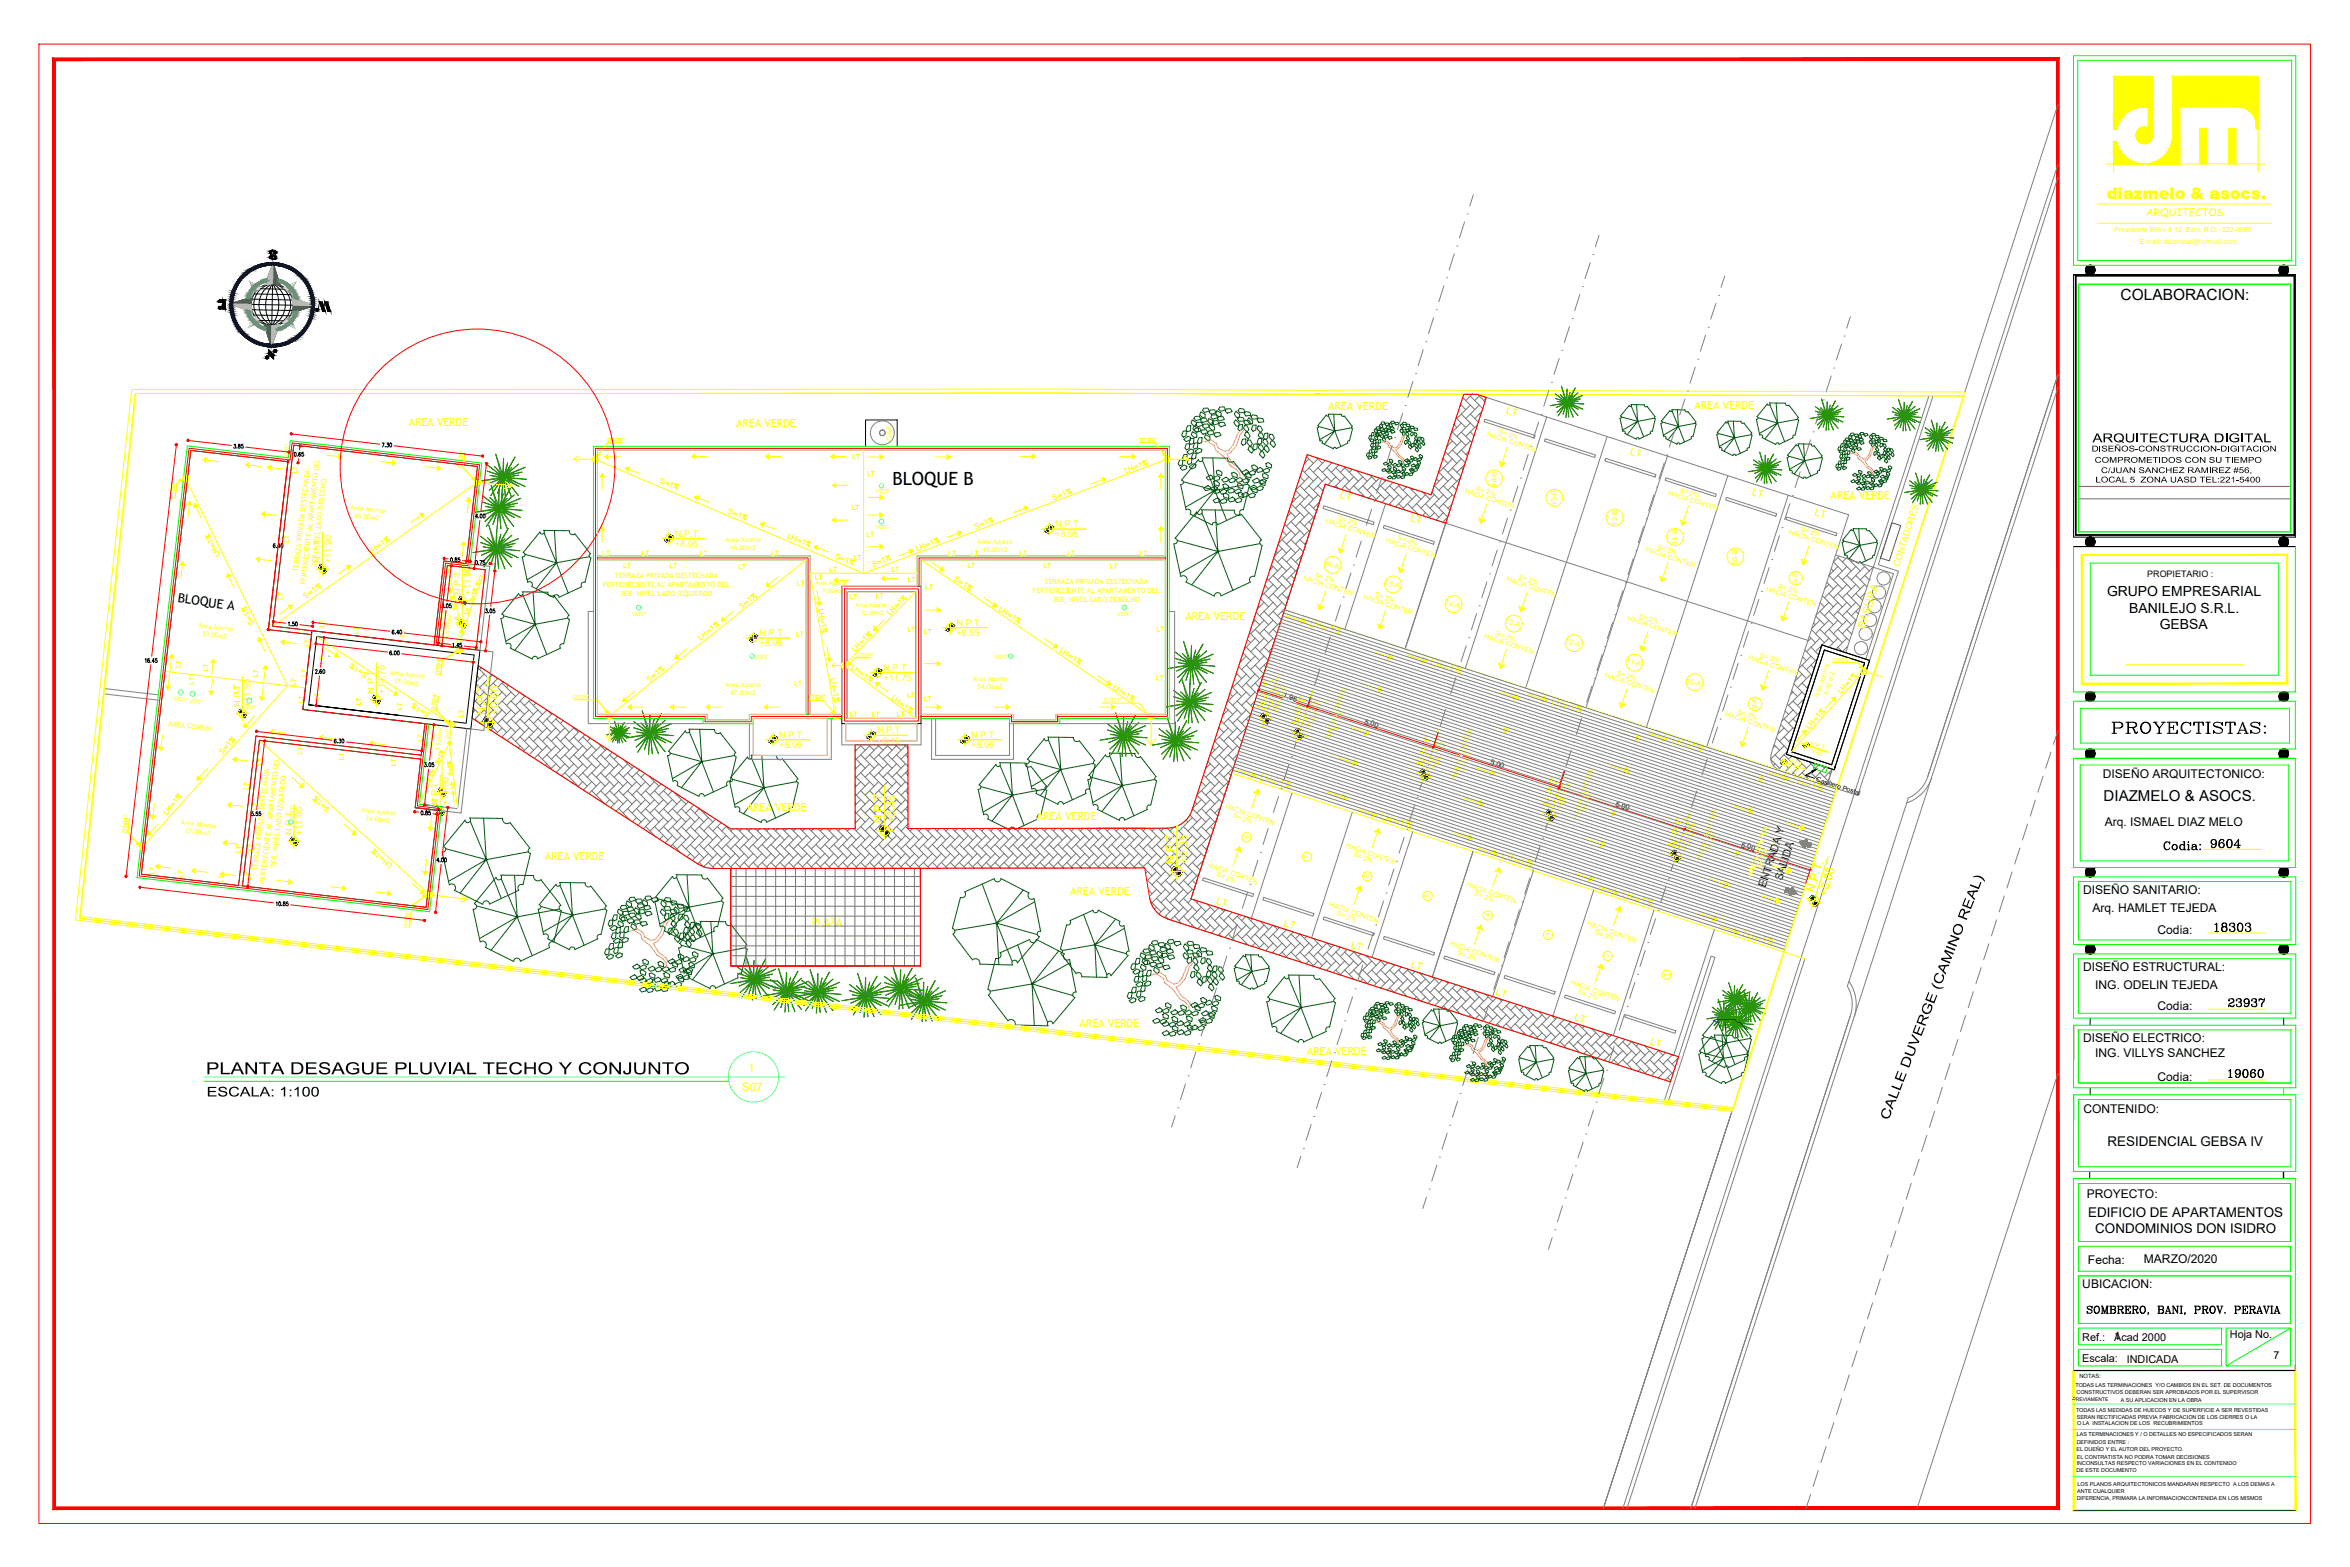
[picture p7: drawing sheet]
<svg xmlns="http://www.w3.org/2000/svg" width="914mm" height="610mm" viewBox="0 0 914 610" stroke-linecap="round" stroke-linejoin="round" font-family="sans-serif">
<defs><g id="words">
<text font-size="7.9" x="820.6" y="286.5">PROYECTISTAS:</text>
<text font-size="7.3" x="80.1" y="417.9">PLANTA DESAGUE PLUVIAL TECHO Y CONJUNTO</text>
<g font-size="7.1" fill="#ff0">
<text x="584.9" y="163">LT</text>
<text x="705.2" y="202.5">LT</text>
<text x="472" y="353.8">LT</text>
<text x="581" y="389.1">LT</text>
<text x="611.7" y="399">LT</text>
<text x="641" y="408.5">LT</text>
</g>
<g font-size="7.1">
<text x="347.2" y="188.7">BLOQUE B</text>
<text x="860.4" y="363.7">18303</text>
</g>
<g font-size="6.6" fill="#ff0">
<text x="633.2" y="178.9">LT</text>
<text x="520.3" y="195.8">LT</text>
<text x="680.9" y="194.7">LT</text>
<text x="547.9" y="204.6">LT</text>
<text x="498.5" y="362.3">LT</text>
<text x="524.6" y="370.8">LT</text>
<text x="547.9" y="378.2">LT</text>
</g>
<g font-size="6.6">
<text x="840.7" y="332">Codia:</text>
<text x="859" y="330.9">9604</text>
<text x="866.1" y="393">23937</text>
<text x="866.1" y="420.5">19060</text>
<text x="811" y="512.6">SOMBRERO, BANI, PROV. PERAVIA</text>
</g>
<text font-size="6.2" fill="#ff0" x="819.7" y="77.3">diazmelo &amp; asocs.</text>
<text font-size="6" x="825.1" y="116.8">COLABORACION:</text>
<text font-size="5.9" x="818.5" y="311.7">DIAZMELO &amp; ASOCS.</text>
<g font-size="5.8">
<text x="80.6" y="426.6">ESCALA: 1:100</text>
<text x="734.8" y="436" transform="rotate(-69 734.8 436)">CALLE DUVERGE (CAMINO REAL)</text>
</g>
<g font-size="5.4">
<text x="814.2" y="172.1">ARQUITECTURA DIGITAL</text>
<text x="819.9" y="231.8">GRUPO EMPRESARIAL</text>
<text x="828.5" y="238.3">BANILEJO S.R.L.</text>
<text x="840.4" y="244.8">GEBSA</text>
</g>
<g font-size="5.3" fill="#ff0">
<text x="140.4" y="247.6" transform="rotate(-90 140.4 247.6)">LT</text>
<text x="71.3" y="260.7" transform="rotate(-90 71.3 260.7)">LT</text>
<text x="116.1" y="267.8" transform="rotate(-90 116.1 267.8)">LT</text>
<text x="120.3" y="264.2" transform="rotate(-90 120.3 264.2)">LT</text>
<text x="93.8" y="270.9" transform="rotate(-90 93.8 270.9)">LT</text>
<text x="141.5" y="275.5" transform="rotate(-90 141.5 275.5)">LT</text>
<text x="157.3" y="277.3" transform="rotate(-90 157.3 277.3)">LT</text>
<text x="118.5" y="294.6" transform="rotate(-90 118.5 294.6)">LT</text>
<text x="134.8" y="296.7" transform="rotate(-90 134.8 296.7)">LT</text>
<text x="97.7" y="308.3" transform="rotate(-90 97.7 308.3)">LT</text>
<text x="61" y="341.1" transform="rotate(-90 61 341.1)">LT</text>
<text x="72" y="342.5" transform="rotate(-90 72 342.5)">LT</text>
</g>
<text font-size="5.3" x="158.4" y="248.7" transform="rotate(-90 158.4 248.7)">LT</text>
<g font-size="5.3" fill="#f00">
<text x="121.4" y="252.6" transform="rotate(-90 121.4 252.6)">LT</text>
<text x="125.2" y="273.4" transform="rotate(-90 125.2 273.4)">LT</text>
</g>
<g font-size="5.2">
<text x="820" y="445.7">RESIDENCIAL GEBSA IV</text>
<text x="812.5" y="473.3">EDIFICIO DE APARTAMENTOS</text>
<text x="815.3" y="479.6">CONDOMINIOS DON ISIDRO</text>
</g>
<text font-size="5" x="69" y="234.3" transform="rotate(8 69 234.3)">BLOQUE A</text>
<g font-size="4.9" fill="#f00">
<text x="116.4" y="185.2" transform="rotate(-90 116.4 185.2)">LT</text>
<text x="183.4" y="225.1" transform="rotate(-90 183.4 225.1)">LT</text>
<text x="127" y="245.2" transform="rotate(-90 127 245.2)">LT</text>
<text x="170.7" y="314.3" transform="rotate(-90 170.7 314.3)">LT</text>
<text x="98.4" y="343.3" transform="rotate(-90 98.4 343.3)">LT</text>
</g>
<g font-size="4.9" fill="#ff0">
<text x="336.5" y="186.3">LT</text>
<text x="336.2" y="209.9">LT</text>
<text x="233.5" y="217.3">LT</text>
<text x="248.7" y="217.3">LT</text>
<text x="271.3" y="217.3">LT</text>
<text x="299.2" y="217.3">LT</text>
<text x="331.3" y="219.1">LT</text>
<text x="367.9" y="217.3">LT</text>
<text x="376.8" y="217.3">LT</text>
<text x="395.8" y="217.3">LT</text>
<text x="414.5" y="217.3">LT</text>
<text x="442.7" y="217.3">LT</text>
<text x="241.7" y="222.2">LT</text>
<text x="259.6" y="222.2">LT</text>
<text x="286.5" y="222.6">LT</text>
<text x="316.1" y="226.5">LT</text>
<text x="321.7" y="223.7">LT</text>
<text x="346.1" y="223.7">LT</text>
<text x="352.1" y="227.5">LT</text>
<text x="405" y="222.2">LT</text>
<text x="431.1" y="222.2">LT</text>
<text x="309" y="229">LT</text>
<text x="339.7" y="233.9">LT</text>
<text x="110.8" y="234.2" transform="rotate(-90 110.8 234.2)">LT</text>
<text x="329.5" y="234.2">LT</text>
<text x="308.7" y="248.7">LT</text>
<text x="352.1" y="246.9">LT</text>
<text x="81.8" y="262.1" transform="rotate(-90 81.8 262.1)">LT</text>
<text x="127" y="259.3" transform="rotate(-90 127 259.3)">LT</text>
<text x="76.2" y="267.4" transform="rotate(-90 76.2 267.4)">LT</text>
<text x="101.2" y="264.6" transform="rotate(-90 101.2 264.6)">LT</text>
<text x="308" y="268.1">LT</text>
<text x="118.9" y="274.5" transform="rotate(-90 118.9 274.5)">LT</text>
<text x="352.1" y="272.3">LT</text>
<text x="181.3" y="280.1" transform="rotate(-90 181.3 280.1)">LT</text>
<text x="165.1" y="289.6" transform="rotate(-90 165.1 289.6)">LT</text>
<text x="103" y="298.8" transform="rotate(-90 103 298.8)">LT</text>
<text x="154.9" y="299.2" transform="rotate(-90 154.9 299.2)">LT</text>
<text x="94.5" y="333" transform="rotate(-90 94.5 333)">LT</text>
<text x="99.5" y="332.3" transform="rotate(-90 99.5 332.3)">LT</text>
<text x="87.8" y="344.3" transform="rotate(-90 87.8 344.3)">LT</text>
</g>
<g font-size="4.9">
<text x="113.2" y="212" transform="rotate(-90 113.2 212)">LT</text>
<text x="101.2" y="316.1" transform="rotate(-90 101.2 316.1)">LT</text>
</g>
<g font-size="4.7">
<text x="818.2" y="302.6">DISEÑO ARQUITECTONICO:</text>
<text x="819" y="321.5">Arq. ISMAEL DIAZ MELO</text>
<text x="810.5" y="347.9">DISEÑO SANITARIO:</text>
<text x="814.2" y="354.7">Arq. HAMLET TEJEDA</text>
<text x="839.5" y="363.4">Codia:</text>
<text x="810.5" y="377.7">DISEÑO ESTRUCTURAL:</text>
<text x="815.3" y="384.8">ING. ODELIN TEJEDA</text>
<text x="839.5" y="393.1">Codia:</text>
<text x="810.5" y="405.3">DISEÑO ELECTRICO:</text>
<text x="815.3" y="411.3">ING. VILLYS SANCHEZ</text>
<text x="839.5" y="420.6">Codia:</text>
<text x="810.7" y="432.9">CONTENIDO:</text>
<text x="811.9" y="465.9">PROYECTO:</text>
<text x="812.4" y="491.6">Fecha:</text>
<text x="834.2" y="491.5">MARZO/2020</text>
<text x="810.2" y="501">UBICACION:</text>
</g>
<g font-size="4.6" fill="#ff0">
<text x="291.2" y="417">1</text>
<text x="288.7" y="424.6">S07</text>
</g>
<text font-size="4.5" x="822.6" y="521.3">1</text>
<g font-size="4.4" fill="#ff0">
<text x="330.6" y="179.6">LT</text>
<text x="330.6" y="199.3">LT</text>
<text x="375.4" y="221.9">LT</text>
<text x="359.1" y="230.4">LT</text>
<text x="358.4" y="247.6">LT</text>
<text x="449.1" y="246.6">LT</text>
<text x="448.7" y="265.6">LT</text>
<text x="358.4" y="273.8">LT</text>
<text x="188.9" y="278" transform="rotate(-90 188.9 278)">N.P.T.</text>
<text x="194" y="278" transform="rotate(-90 194 278)">+0.60</text>
<text x="329.8" y="279.8">LT</text>
<text x="338.3" y="279.8">LT</text>
<text x="347.8" y="279.8">LT</text>
<text x="492.2" y="276.4" transform="rotate(-74 492.2 276.4)">N.P.T.</text>
<text x="497.1" y="277.8" transform="rotate(-74 497.1 277.8)">+0.22</text>
<text x="505.3" y="282.4" transform="rotate(-72 505.3 282.4)">N.P.T.</text>
<text x="510.1" y="283.9" transform="rotate(-72 510.1 283.9)">+0.20</text>
<text x="554.2" y="298.2" transform="rotate(-72 554.2 298.2)">N.P.T.</text>
<text x="559" y="299.8" transform="rotate(-72 559 299.8)">+0.15</text>
<text x="603.1" y="314" transform="rotate(-72 603.1 314)">N.P.T.</text>
<text x="607.9" y="315.6" transform="rotate(-72 607.9 315.6)">+0.10</text>
<text x="343.2" y="320.3" transform="rotate(-90 343.2 320.3)">N.P.T.</text>
<text x="348.3" y="320.3" transform="rotate(-90 348.3 320.3)">+0.45</text>
<text x="652" y="329.9" transform="rotate(-72 652 329.9)">N.P.T.</text>
<text x="456.9" y="336" transform="rotate(-90 456.9 336)">N.P.T.</text>
<text x="462" y="336" transform="rotate(-90 462 336)">+0.35</text>
<text x="656.8" y="331.4" transform="rotate(-72 656.8 331.4)">+0.05</text>
<text x="705.8" y="347.3" transform="rotate(-72 705.8 347.3)">N.P.T.</text>
<text x="710.6" y="348.8" transform="rotate(-72 710.6 348.8)">+0.00</text>
</g>
<g font-size="4.3" fill="#ff0">
<text x="516.7" y="159.3">AREA VERDE</text>
<text x="659.3" y="159.3">AREA VERDE</text>
<text x="159" y="165.9">AREA VERDE</text>
<text x="286.5" y="166.3">AREA VERDE</text>
<text x="712.3" y="194.2">AREA VERDE</text>
<text x="461.3" y="241">AREA VERDE</text>
<text x="725.7" y="244.6" transform="rotate(-72 725.7 244.6)">BASURA</text>
<text x="290.6" y="315.3">AREA VERDE</text>
<text x="403.4" y="318.8">AREA VERDE</text>
<text x="211.9" y="334.7">AREA VERDE</text>
<text x="416.4" y="348.3">AREA VERDE</text>
<text x="315.9" y="360.1">PLAZA</text>
<text x="420.1" y="399.4">AREA VERDE</text>
<text x="508.5" y="410.3">AREA VERDE</text>
</g>
<g font-size="4.3">
<text x="687" y="345.6" transform="rotate(-72 687 345.6)">ENTRADA Y</text>
<text x="693.4" y="342.7" transform="rotate(-72 693.4 342.7)">SALIDA</text>
</g>
<g font-size="4.2">
<text x="810.2" y="521.5">Ref.:</text>
<text x="822.6" y="521.5">Acad 2000</text>
<text x="867.6" y="520.4">Hoja No.</text>
<text x="810.2" y="529.8">Escala:</text>
<text x="827.5" y="530.1">INDICADA</text>
<text x="884.6" y="528.9">7</text>
</g>
<text font-size="4" fill="#ff0" x="835.1" y="84.2">ARQUITECTOS</text>
<g font-size="3.6" fill="#ff0">
<text x="262.6" y="208.7">N.P.T.</text>
<text x="410.6" y="205">N.P.T.</text>
<text x="410.6" y="209">+8.95</text>
<text x="262.6" y="212.8">+8.95</text>
<text x="124.7" y="219" transform="rotate(-90 124.7 219)">N.P.T.</text>
<text x="128.8" y="219" transform="rotate(-90 128.8 219)">+11.90</text>
<text x="738.9" y="220.8" transform="rotate(-72 738.9 220.8)">CONTADORES</text>
<text x="179.1" y="231.4" transform="rotate(-90 179.1 231.4)">N.P.T.</text>
<text x="183.2" y="231.4" transform="rotate(-90 183.2 231.4)">+11.90</text>
<text x="372.1" y="243.4">N.P.T.</text>
<text x="295.5" y="247.4">N.P.T.</text>
<text x="295.5" y="251.5">+8.95</text>
<text x="372.1" y="247.4">+8.95</text>
<text x="343.8" y="260.9">N.P.T.</text>
<text x="145.6" y="269.8" transform="rotate(-90 145.6 269.8)">N.P.T.</text>
<text x="149.7" y="269.8" transform="rotate(-90 149.7 269.8)">+14.70</text>
<text x="343.8" y="265">+11.75</text>
<text x="93.5" y="275.2" transform="rotate(-90 93.5 275.2)">N.P.T.</text>
<text x="97.5" y="275.2" transform="rotate(-90 97.5 275.2)">+11.90</text>
<text x="303.2" y="287">N.P.T.</text>
<text x="341.3" y="285.2">N.P.T.</text>
<text x="377.9" y="287">N.P.T.</text>
<text x="303.2" y="291">+8.95</text>
<text x="341.3" y="289.3">+6.15</text>
<text x="377.9" y="291">+8.95</text>
<text x="170.5" y="313.4" transform="rotate(-90 170.5 313.4)">N.P.T.</text>
<text x="174.5" y="313.4" transform="rotate(-90 174.5 313.4)">+11.90</text>
<text x="113.6" y="324.9" transform="rotate(-90 113.6 324.9)">N.P.T.</text>
<text x="117.6" y="324.9" transform="rotate(-90 117.6 324.9)">+11.90</text>
</g>
<g font-size="3.5">
<text x="813.9" y="175.6">DISEÑOS-CONSTRUCCION-DIGITACION</text>
<text x="815" y="180">COMPROMETIDOS CON SU TIEMPO</text>
<text x="817.5" y="184">C/JUAN SANCHEZ RAMIREZ #56,</text>
<text x="815.4" y="187.7">LOCAL 5 ZONA UASD TEL:221-5400</text>
<text x="835.5" y="224.3">PROPIETARIO :</text>
</g>
<g font-size="2.9" fill="#ff0">
<text x="347.1" y="171.6" transform="rotate(-90 347.1 171.6)">GAS</text>
<text x="582.2" y="189.3" transform="rotate(-90 582.2 189.3)">14-B</text>
<text x="605.7" y="196.8" transform="rotate(-90 605.7 196.8)">13-B</text>
<text x="629.2" y="204.5" transform="rotate(-90 629.2 204.5)">12-B</text>
<text x="652.6" y="212" transform="rotate(-90 652.6 212)">11-B</text>
<text x="515.1" y="219.7" transform="rotate(16 515.1 219.7)">16-A</text>
<text x="676.1" y="219.7" transform="rotate(-90 676.1 219.7)">10-B</text>
<text x="538.6" y="227.4" transform="rotate(16 538.6 227.4)">15-A</text>
<text x="699.6" y="227.1" transform="rotate(-90 699.6 227.1)">9-B</text>
<text x="562.1" y="235.1" transform="rotate(16 562.1 235.1)">14-A</text>
<text x="585.4" y="242.5" transform="rotate(16 585.4 242.5)">13-A</text>
<text x="608.9" y="250" transform="rotate(16 608.9 250)">12-A</text>
<text x="632.5" y="257.7" transform="rotate(16 632.5 257.7)">11-A</text>
<text x="655.9" y="265.5" transform="rotate(16 655.9 265.5)">10-A</text>
<text x="683.8" y="276" transform="rotate(-90 683.8 276)">9-A</text>
<text x="485.9" y="326.4" transform="rotate(-90 485.9 326.4)">8</text>
<text x="509.4" y="334" transform="rotate(-90 509.4 334)">7</text>
<text x="532.8" y="341.6" transform="rotate(-90 532.8 341.6)">6</text>
<text x="556.3" y="349.2" transform="rotate(-90 556.3 349.2)">5</text>
<text x="579.8" y="356.7" transform="rotate(-90 579.8 356.7)">4</text>
<text x="603.3" y="364.4" transform="rotate(-90 603.3 364.4)">3</text>
<text x="626.3" y="372.5" transform="rotate(-90 626.3 372.5)">2</text>
<text x="649.3" y="380.1" transform="rotate(-90 649.3 380.1)">1</text>
</g>
<g font-size="2.9">
<text x="499.1" y="271.3" transform="rotate(18 499.1 271.3)">1.96</text>
<text x="530.8" y="281.5" transform="rotate(18 530.8 281.5)">5.00</text>
<text x="579.7" y="297.1" transform="rotate(18 579.7 297.1)">5.00</text>
<text x="628.4" y="313.5" transform="rotate(18 628.4 313.5)">5.00</text>
<text x="677.3" y="329.3" transform="rotate(18 677.3 329.3)">5.00</text>
</g>
<g font-size="2.8" fill="#ff0">
<text x="123.2" y="220.4" transform="rotate(-83 123.2 220.4)">3ER. NIVEL LADO DERECHO</text>
<text x="116" y="222.7" transform="rotate(-83 116 222.7)">TERRAZA PRIVADA DESTECHADA</text>
<text x="118.9" y="227.7" transform="rotate(-83 118.9 227.7)">PERTENECIENTE AL APARTAMENTO DEL</text>
<text x="239.2" y="224.9">TERRAZA PRIVADA DESTECHADA</text>
<text x="406.4" y="227.2">TERRAZA PRIVADA DESTECHADA</text>
<text x="234.5" y="228.3">PERTENECIENTE AL APARTAMENTO DEL</text>
<text x="241.3" y="231.8">3ER. NIVEL LADO IZQUIERDO</text>
<text x="401.8" y="230.6">PERTENECIENTE AL APARTAMENTO DEL</text>
<text x="409.5" y="234">3ER. NIVEL LADO DERECHO</text>
<text x="65.4" y="282.5" transform="rotate(7 65.4 282.5)">AREA COMUN</text>
<text x="100.2" y="339" transform="rotate(-83 100.2 339)">TERRAZA PRIVADA DESTECHADA</text>
<text x="107.3" y="337.6" transform="rotate(-83 107.3 337.6)">3ER. NIVEL LADO IZQUIERDO</text>
<text x="103.1" y="344" transform="rotate(-83 103.1 344)">PERTENECIENTE AL APARTAMENTO DEL</text>
</g>
<g font-size="2.7" fill="#ff0">
<text x="822.6" y="90.1">Presidente Billini # 12, Bani, R.D. 522-4989</text>
<text x="832.5" y="95">E-mail: diazmelo@hotmail.com</text>
<text x="578.5" y="169.6" transform="rotate(18 578.5 169.6)">HACIA CONTEN</text>
<text x="583" y="168.6" transform="rotate(18 583 168.6)">S= 2%</text>
<text x="569.7" y="191.7" transform="rotate(18 569.7 191.7)">HACIA CONTEN</text>
<text x="574.2" y="190.7" transform="rotate(18 574.2 190.7)">S= 2%</text>
<text x="653.4" y="191.4" transform="rotate(18 653.4 191.4)">S= 2%</text>
<text x="649" y="192.4" transform="rotate(18 649 192.4)">HACIA CONTEN</text>
<text x="515.8" y="203.3" transform="rotate(18 515.8 203.3)">HACIA CONTEN</text>
<text x="520.3" y="202.3" transform="rotate(18 520.3 202.3)">S= 2%</text>
<text x="543.7" y="209.8" transform="rotate(18 543.7 209.8)">S= 2%</text>
<text x="695.9" y="207.6" transform="rotate(18 695.9 207.6)">HACIA CONTEN</text>
<text x="700.4" y="206.6" transform="rotate(18 700.4 206.6)">S= 2%</text>
<text x="539.1" y="210.9" transform="rotate(18 539.1 210.9)">HACIA CONTEN</text>
<text x="640.2" y="214.5" transform="rotate(18 640.2 214.5)">HACIA CONTEN</text>
<text x="644.6" y="213.5" transform="rotate(18 644.6 213.5)">S= 2%</text>
<text x="507" y="225.5" transform="rotate(18 507 225.5)">HACIA CONTEN</text>
<text x="511.5" y="224.4" transform="rotate(18 511.5 224.4)">S= 2%</text>
<text x="586.1" y="226.1" transform="rotate(18 586.1 226.1)">HACIA CONTEN</text>
<text x="590.6" y="225.1" transform="rotate(18 590.6 225.1)">S= 2%</text>
<text x="530.3" y="233" transform="rotate(18 530.3 233)">HACIA CONTEN</text>
<text x="534.9" y="232" transform="rotate(18 534.9 232)">S= 2%</text>
<text x="687.1" y="229.8" transform="rotate(18 687.1 229.8)">HACIA CONTEN</text>
<text x="691.6" y="228.7" transform="rotate(18 691.6 228.7)">S= 2%</text>
<text x="633.1" y="241.3" transform="rotate(18 633.1 241.3)">HACIA CONTEN</text>
<text x="637.6" y="240.3" transform="rotate(18 637.6 240.3)">S= 2%</text>
<text x="577.3" y="248.2" transform="rotate(18 577.3 248.2)">HACIA CONTEN</text>
<text x="581.8" y="247.2" transform="rotate(18 581.8 247.2)">S= 2%</text>
<text x="680.1" y="256.5" transform="rotate(18 680.1 256.5)">HACIA CONTEN</text>
<text x="684.6" y="255.5" transform="rotate(18 684.6 255.5)">S= 2%</text>
<text x="624.3" y="263.4" transform="rotate(18 624.3 263.4)">HACIA CONTEN</text>
<text x="628.8" y="262.4" transform="rotate(18 628.8 262.4)">S= 2%</text>
<text x="671.3" y="278.7" transform="rotate(18 671.3 278.7)">HACIA CONTEN</text>
<text x="675.8" y="277.6" transform="rotate(18 675.8 277.6)">S= 2%</text>
<text x="517.5" y="287.4" transform="rotate(-72 517.5 287.4)">HACIA CONTEN</text>
<text x="520.9" y="284.4" transform="rotate(-72 520.9 284.4)">S= 2%</text>
<text x="566.5" y="303.1" transform="rotate(-72 566.5 303.1)">HACIA CONTEN</text>
<text x="570" y="300.1" transform="rotate(-72 570 300.1)">S= 2%</text>
<text x="476.7" y="314.4" transform="rotate(20 476.7 314.4)">HACIA CONTEN</text>
<text x="479.6" y="317.9" transform="rotate(20 479.6 317.9)">S= 2%</text>
<text x="617.2" y="316" transform="rotate(-72 617.2 316)">S= 2%</text>
<text x="613.7" y="319" transform="rotate(-72 613.7 319)">HACIA CONTEN</text>
<text x="523.6" y="329.6" transform="rotate(20 523.6 329.6)">HACIA CONTEN</text>
<text x="526.5" y="333.1" transform="rotate(20 526.5 333.1)">S= 2%</text>
<text x="661.9" y="334.6" transform="rotate(-72 661.9 334.6)">HACIA CONTEN</text>
<text x="665.3" y="331.6" transform="rotate(-72 665.3 331.6)">S= 2%</text>
<text x="470.1" y="337.3" transform="rotate(20 470.1 337.3)">HACIA CONTEN</text>
<text x="473.1" y="340.8" transform="rotate(20 473.1 340.8)">S= 2%</text>
<text x="681.8" y="341.1" transform="rotate(-72 681.8 341.1)">HACIA CONTEN</text>
<text x="685.3" y="338" transform="rotate(-72 685.3 338)">S= 2%</text>
<text x="570.5" y="344.8" transform="rotate(20 570.5 344.8)">HACIA CONTEN</text>
<text x="517" y="352.5" transform="rotate(20 517 352.5)">HACIA CONTEN</text>
<text x="573.5" y="348.3" transform="rotate(20 573.5 348.3)">S= 2%</text>
<text x="520" y="356" transform="rotate(20 520 356)">S= 2%</text>
<text x="617.5" y="360" transform="rotate(20 617.5 360)">HACIA CONTEN</text>
<text x="620.4" y="363.5" transform="rotate(20 620.4 363.5)">S= 2%</text>
<text x="564" y="367.7" transform="rotate(20 564 367.7)">HACIA CONTEN</text>
<text x="566.9" y="371.2" transform="rotate(20 566.9 371.2)">S= 2%</text>
<text x="610.9" y="382.9" transform="rotate(20 610.9 382.9)">HACIA CONTEN</text>
<text x="613.9" y="386.4" transform="rotate(20 613.9 386.4)">S= 2%</text>
</g>
<g font-size="2.6" fill="#ff0">
<text x="136.2" y="198.1" transform="rotate(7 136.2 198.1)">Area Aporte</text>
<text x="137.8" y="201.4" transform="rotate(6 137.8 201.4)">45.00m2</text>
<text x="282.3" y="211">Area Aporte</text>
<text x="284.2" y="214.1">45.00m2</text>
<text x="380.4" y="211.7">Area Aporte</text>
<text x="382.3" y="214.8">45.00m2</text>
<text x="77.1" y="244.1" transform="rotate(7 77.1 244.1)">Area Aporte</text>
<text x="78.6" y="247.4" transform="rotate(7 78.6 247.4)">33.00m2</text>
<text x="151.7" y="262.5" transform="rotate(7 151.7 262.5)">Area Aporte</text>
<text x="153.2" y="265.7" transform="rotate(7 153.2 265.7)">15.00m2</text>
<text x="282.3" y="267.2">Area Aporte</text>
<text x="378.5" y="264.8">Area Aporte</text>
<text x="380.4" y="267.8">54.00m2</text>
<text x="284.2" y="270.3">47.00m2</text>
<text x="707.5" y="271.7" transform="rotate(-72 707.5 271.7)">Area Aporte</text>
<text x="711.1" y="270.6" transform="rotate(-72 711.1 270.6)">6.50 m2</text>
<text x="140.6" y="315.8" transform="rotate(7 140.6 315.8)">Area Aporte</text>
<text x="70.3" y="320.6" transform="rotate(7 70.3 320.6)">Area Aporte</text>
<text x="71.9" y="323.9" transform="rotate(6 71.9 323.9)">37.00m2</text>
<text x="142.1" y="319.1" transform="rotate(7 142.1 319.1)">34.00m2</text>
</g>
<text font-size="2.6" x="706.5" y="303.9" transform="rotate(18 706.5 303.9)">Casillero Postal</text>
<g font-size="2.3" fill="#ff0">
<text x="112" y="178.1" transform="rotate(-83 112 178.1)">VØ</text>
<text x="112.4" y="174.9" transform="rotate(-84 112.4 174.9)">3&quot;</text>
<text x="340.7" y="191.7">VØ3&quot;</text>
<text x="340.6" y="205.7">VØ3&quot;</text>
<text x="317.2" y="227.7">Area Aporte</text>
<text x="320" y="230.5">7.00m2</text>
<text x="246" y="239.6">VØ3&quot;</text>
<text x="332.7" y="236.3">Area Aporte</text>
<text x="334.9" y="239.1">12.00m2</text>
<text x="434.6" y="239.6">VØ3&quot;</text>
<text x="171.6" y="249.7" transform="rotate(-83 171.6 249.7)">Area Aporte</text>
<text x="174.5" y="248.7" transform="rotate(-83 174.5 248.7)">4.5.00m2</text>
<text x="293.8" y="256.2">VØ3&quot;</text>
<text x="386.9" y="256.2">VØ3&quot;</text>
<text x="67.3" y="272.4" transform="rotate(7 67.3 272.4)">VØ</text>
<text x="70.6" y="272.8" transform="rotate(8 70.6 272.8)">3</text>
<text x="71.9" y="273" transform="rotate(6 71.9 273)">&quot;</text>
<text x="73.5" y="273.3" transform="rotate(7 73.5 273.3)">VØ</text>
<text x="76.7" y="273.7" transform="rotate(8 76.7 273.7)">3</text>
<text x="78" y="273.9" transform="rotate(6 78 273.9)">&quot;</text>
<text x="94.2" y="275.5" transform="rotate(7 94.2 275.5)">VØ</text>
<text x="97.5" y="275.9" transform="rotate(6 97.5 275.9)">3&quot;</text>
<text x="168.1" y="293.3" transform="rotate(-83 168.1 293.3)">Area Aporte</text>
<text x="171" y="292.3" transform="rotate(-83 171 292.3)">4.5.00m2</text>
<text x="114.5" y="315.5" transform="rotate(-84 114.5 315.5)">3&quot;</text>
<text x="114.1" y="318.8" transform="rotate(-83 114.1 318.8)">VØ</text>
</g>
<text font-size="2.3" x="809.1" y="535.9">NOTAS:</text>
<g font-size="2.2" fill="#ff0">
<text x="236.4" y="171.8">DTØ4&quot;</text>
<text x="443.4" y="171.8">DTØ4&quot;</text>
<text x="179.8" y="182" transform="rotate(-83 179.8 182)">DTØ4&quot;</text>
<text x="67.7" y="194.1" transform="rotate(-83 67.7 194.1)">DTØ4&quot;</text>
<text x="179.2" y="250.4" transform="rotate(-83 179.2 250.4)">Ø2&quot;</text>
<text x="333.4" y="255.7">DTØ4&quot;</text>
<text x="713.2" y="257.6">DTØ4&quot;</text>
<text x="171" y="262.8" transform="rotate(-83 171 262.8)">DTØ4&quot;</text>
<text x="222.9" y="271.8">DTØ4&quot;</text>
<text x="314.4" y="272">DTØ4&quot;</text>
<text x="429.7" y="273">DTØ4&quot;</text>
<text x="169.4" y="276.4" transform="rotate(-83 169.4 276.4)">DTØ4&quot;</text>
<text x="174.9" y="287.4" transform="rotate(-83 174.9 287.4)">Ø2&quot;</text>
<text x="703.6" y="292.2" transform="rotate(18 703.6 292.2)">+2.80</text>
<text x="704.4" y="289.8" transform="rotate(18 704.4 289.8)">N.P.T.</text>
<text x="694.3" y="298.4" transform="rotate(18 694.3 298.4)">+0.10</text>
<text x="695.7" y="296.5" transform="rotate(18 695.7 296.5)">N.P.T.</text>
<text x="49.2" y="324" transform="rotate(-83 49.2 324)">DTØ4&quot;</text>
<text x="158.8" y="361" transform="rotate(-83 158.8 361)">DTØ4&quot;</text>
</g>
<g font-size="2.1">
<text x="807.5" y="539.7">TODAS LAS TERMINACIONES Y/O CAMBIOS EN EL SET. DE DOCUMENTOS</text>
<text x="808" y="542.4">CONSTRUCTIVOS DEBERAN SER APROBADOS POR EL SUPERVISOR</text>
<text x="825.2" y="545.3">A SU APLICACION EN LA OBRA</text>
<text x="807.8" y="549.3">TODAS LAS MEDIDAS DE HUECOS Y DE SUPERFICIE A SER REVESTIDAS</text>
<text x="808.1" y="551.9">SERAN RECTIFICADAS PREVIA FABRICACION DE LOS CIERRES O LA</text>
<text x="808.3" y="554.4">O LA INSTALACION DE LOS RECUBRIMIENTOS</text>
<text x="808.1" y="561.7">DEFINIDOS ENTRE :</text>
<text x="808.1" y="558.7">LAS TERMINACIONES Y / O DETALLES NO ESPECIFICADOS SERAN</text>
<text x="808" y="564.5">EL DUEÑO Y EL AUTOR DEL PROYECTO.</text>
<text x="808.1" y="569.9">INCONSULTAS RESPECTO VARIACIONES EN EL CONTENIDO</text>
<text x="808.1" y="567.5">EL CONTRATISTA NO PODRA TOMAR DECISIONES</text>
<text x="808" y="572.5">DE ESTE DOCUMENTO</text>
<text x="808.2" y="580.7">ANTE CUALQUIER</text>
<text x="808.3" y="578.2">LOS PLANOS ARQUITECTONICOS MANDARAN RESPECTO A LOS DEMAS A</text>
<text x="808" y="583.5">DIFERENCIA, PRIMARA LA INFORMACIONCONTENIDA EN LOS MISMOS</text>
</g>
<text font-size="2" x="806.4" y="545.2">PREVIAMENTE</text>
</g></defs>
<!-- layer: TARGETA -->
<g fill="none" stroke="#0f0" stroke-width=".39">
<path d="M806.9 21.7h86.4v81.5h-86.4zM808.5 23.5h83.2v77.8h-83.2zM808.7 110.7v96.2h82.6M808.7 110.7h82.6M806.9 212.6h86.2v56.6h-86.2zM808.7 206.7v-96.2h82.6v96.4M813.3 219.1h73.4v43.6h-73.4zM806.9 272.8h86.2v18.6h-86.2zM809.6 275.5h81.3v13.6h-81.3zM806.9 295v42.5h86.2v-42.5M809.4 297.6h81.2v37.3h-81.2zM893.1 295h-86.2h86.2"/>
<path d="M806.9 341.1h86.4v26.4h-86.4zM808.7 342.9h82.7v22.7h-82.7zM806.9 371.1h86.4v25h-86.4zM808.7 373h82.7v21.2h-82.7zM806.9 398.8h86.4v24.4h-86.4zM808.7 400.6v20.7h82.7M808.7 400.6h82.7v20.7M806.9 435.9v-10h86.4v29.8h-86.4v-29.8v10.1M808.7 427.7h82.7v26.2h-82.7zM888.6 423.2v2.7M808.7 460.4h82.6v22.6h-82.6zM808.7 484.8h82.6v9.7h-82.6z"/>
<path d="M808.7 496.4h82.6v18.5h-82.6zM808.7 516.7h55.7v6.4h-55.7zM891.3 516.7h-25.1v14.7M806.9 533.2v-74.7h86.2v74.7M808.7 524.9h55.7v6.5h-55.7zM866.2 531.4l25.1-14.7v14.7z"/>
</g>
<!-- layer: TEXXT -->
<path d="M827.2 258.6h46M857.5 330.4h22.5M859 363h22.5M859 392.6h22.5M859 420.1h22.5" fill="none" stroke="#ff0" stroke-width=".39"/>
<!-- layer: textos -->
<g fill="#000" stroke="#000" stroke-width=".39">
<path d="M813 272.8h.6zM813 269.2h.6zM888.1 272.7h1.1zM888.4 269.2h.5zM813 295h.6zM813 291.4h.6zM888.1 294.9h1.1zM888.4 291.4h.5zM813 337.5h.6zM888.4 337.5h.5zM813 341.1h.6zM888.1 341h1.1z"/>
<path d="M813 371.1h.6zM813 367.5h.6zM888.1 371h1.1zM888.4 367.5h.5z"/>
<path d="M813.2 103.2l.5 .1zM812.9 103.3h.8z"/>
<path d="M812.9 103.3h1.1zM812.7 103.3h1.3z"/>
<path d="M812.9 106.8h.8zM812.9 106.8h.6z"/>
<path d="M812.7 103.3l1.5 .2zM812.4 103.5h1.8z"/>
<path d="M812.7 106.7h1.3zM812.7 106.7l1 .1z"/>
<path d="M812.4 103.5l2 .1zM812.2 103.6h2.2z"/>
<path d="M812.4 106.6h1.8zM812.4 106.6l1.6 .1z"/>
<path d="M812.2 103.6l2.4 .2zM812.2 103.6l2.4 .2h-2.6z"/>
<path d="M812.2 106.5h2.2zM812.2 106.5l2 .1z"/>
<path d="M812 103.8l2.8 .2-.2-.2zM812 103.8l2.8 .2h-3z"/>
<path d="M812 106.3l2.4 .2 .2-.2zM812 106.3l2.4 .2z"/>
<path d="M811.8 104l3.1 .2-.1-.2zM811.8 104l3.1 .2h-3.2z"/>
<path d="M811.8 106l2.8 .3 .2-.3zM811.8 106l2.8 .3h-2.6z"/>
<path d="M811.7 104.2l3.4 .3-.2-.3zM811.7 104.2l3.4 .3h-3.5z"/>
<path d="M811.7 105.8l3.1 .2 .1-.2zM811.7 105.8l3.1 .2h-3z"/>
<path d="M811.6 104.5l3.5 .2v-.2zM811.6 104.5l3.5 .2h-3.6z"/>
<path d="M811.6 105.6l3.3 .2 .2-.2zM811.6 105.6l3.3 .2h-3.2z"/>
<path d="M811.5 104.7l3.7 .3-.1-.3zM811.5 104.7l3.7 .3h-3.7z"/>
<path d="M811.5 105.3l3.6 .3v-.3zM811.5 105.3l3.6 .3h-3.5z"/>
<path d="M811.5 105l3.6 .3 .1-.3zM811.5 105l3.6 .3h-3.6z"/>
<path d="M888.5 103.2l.5 .1zM888.2 103.3h.8z"/>
<path d="M888.2 103.3h1.1zM888 103.3h1.3z"/>
<path d="M888.2 106.8h.8zM888.2 106.8h.6z"/>
<path d="M888 103.3l1.5 .2zM887.7 103.5h1.8z"/>
<path d="M888 106.7h1.3zM888 106.7l1 .1z"/>
<path d="M887.7 103.5l2 .1zM887.5 103.6h2.2z"/>
<path d="M887.7 106.6h1.8zM887.7 106.6l1.6 .1z"/>
<path d="M887.5 103.6l2.5 .2zM887.5 103.6l2.5 .2h-2.7z"/>
<path d="M887.5 106.5h2.2zM887.5 106.5l2 .1z"/>
<path d="M887.3 103.8l2.8 .2-.1-.2zM887.3 103.8l2.8 .2h-3z"/>
<path d="M887.3 106.3l2.4 .2 .3-.2zM887.3 106.3l2.4 .2h-2.2z"/>
<path d="M887.1 104l3.2 .2-.2-.2zM887.1 104l3.2 .2h-3.3z"/>
<path d="M887.1 106l2.9 .3 .1-.3zM887.1 106l2.9 .3h-2.7z"/>
<path d="M887 104.2l3.3 .3v-.3zM887 104.2l3.3 .3h-3.4z"/>
<path d="M887 105.8l3.1 .2 .2-.2zM887 105.8l3.1 .2h-3z"/>
<path d="M886.9 104.5l3.5 .2-.1-.2zM886.9 104.5l3.5 .2h-3.6z"/>
<path d="M886.9 105.6l3.4 .2v-.2zM886.9 105.6l3.4 .2h-3.3z"/>
<path d="M886.8 104.7l3.6 .3v-.3zM886.8 104.7l3.6 .3h-3.6z"/>
<path d="M886.8 105l3.6 .3v-.3zM886.8 105l3.6 .3h-3.6z"/>
<path d="M886.8 105.3l3.5 .3 .1-.3zM886.8 105.3l3.5 .3h-3.4z"/>
<path d="M813.2 209h.5zM812.9 209h.8z"/>
<path d="M812.9 209l1.1 .1zM812.7 209.1h1.3z"/>
<path d="M812.9 212.6h.8zM812.9 212.6h.6z"/>
<path d="M812.7 209.1l1.5 .1zM812.4 209.2h1.8z"/>
<path d="M812.7 212.5h1.3zM812.7 212.5l1 .1z"/>
<path d="M812.4 209.2l2 .2zM812.2 209.4h2.2z"/>
<path d="M812.4 212.4h1.8zM812.4 212.4l1.6 .1z"/>
<path d="M812.2 209.4l2.4 .2zM812 209.6h2.6z"/>
<path d="M812.2 212.2h2.2zM812.2 212.2l2 .2z"/>
<path d="M812 209.6l2.8 .2-.2-.2zM812 209.6l2.8 .2h-3z"/>
<path d="M812 212h2.6zM812 212l2.4 .2z"/>
<path d="M811.8 209.8l3.1 .2-.1-.2zM811.8 209.8l3.1 .2h-3.2z"/>
<path d="M811.8 211.8l2.8 .2 .2-.2zM811.8 211.8l2.8 .2h-2.6z"/>
<path d="M811.7 210l3.4 .3-.2-.3zM811.7 210l3.4 .3h-3.5z"/>
<path d="M811.7 211.6l3.1 .2 .1-.2zM811.7 211.6l3.1 .2h-3z"/>
<path d="M811.6 210.3l3.5 .2v-.2zM811.6 210.3l3.5 .2h-3.6z"/>
<path d="M811.6 211.3l3.3 .3 .2-.3zM811.6 211.3l3.3 .3h-3.2z"/>
<path d="M811.5 210.5l3.7 .3-.1-.3zM811.5 210.5l3.7 .3h-3.7z"/>
<path d="M811.5 211.1l3.6 .2v-.2zM811.5 211.1l3.6 .2h-3.5z"/>
<path d="M811.5 210.8l3.6 .3 .1-.3zM811.5 210.8l3.6 .3h-3.6z"/>
<path d="M888.5 209h.5zM888.2 209h.8z"/>
<path d="M888.2 209l1.1 .1zM888 209.1h1.3z"/>
<path d="M888.2 212.6h.8zM888.2 212.6h.6z"/>
<path d="M888 209.1l1.5 .1zM887.7 209.2h1.8z"/>
<path d="M888 212.5h1.3zM888 212.5l1 .1z"/>
<path d="M887.7 209.2l2 .2zM887.5 209.4h2.2z"/>
<path d="M887.7 212.4h1.8zM887.7 212.4l1.6 .1z"/>
<path d="M887.5 209.4l2.5 .2zM887.5 209.4l2.5 .2h-2.7z"/>
<path d="M887.5 212.2h2.2zM887.5 212.2l2 .2z"/>
<path d="M887.3 209.6l2.8 .2-.1-.2zM887.3 209.6l2.8 .2h-3z"/>
<path d="M887.3 212h2.7zM887.3 212l2.4 .2z"/>
<path d="M887.1 209.8l3.2 .2-.2-.2zM887.1 209.8l3.2 .2h-3.3z"/>
<path d="M887.1 211.8l2.9 .2 .1-.2zM887.1 211.8l2.9 .2h-2.7z"/>
<path d="M887 210l3.3 .3v-.3zM887 210l3.3 .3h-3.4z"/>
<path d="M887 211.6l3.1 .2 .2-.2zM887 211.6l3.1 .2h-3z"/>
<path d="M886.9 210.3l3.5 .2-.1-.2zM886.9 210.3l3.5 .2h-3.6z"/>
<path d="M886.9 211.3l3.4 .3v-.3zM886.9 211.3l3.4 .3h-3.3z"/>
<path d="M886.8 210.5l3.6 .3v-.3zM886.8 210.5l3.6 .3h-3.6z"/>
<path d="M886.8 210.8l3.6 .3v-.3zM886.8 210.8l3.6 .3h-3.6z"/>
<path d="M886.8 211.1l3.5 .2 .1-.2zM886.8 211.1l3.5 .2h-3.4z"/>
<path d="M813 269.2h.8zM812.8 269.2h1z"/>
<path d="M812.8 269.2l1.3 .1zM812.5 269.3h1.6z"/>
<path d="M812.8 272.7h1zM812.8 272.7l.8 .1z"/>
<path d="M812.5 269.3l1.9 .2zM812.3 269.5h2.1z"/>
<path d="M812.5 272.6h1.6zM812.5 272.6l1.3 .1z"/>
<path d="M812.3 269.5l2.3 .1zM812.1 269.6h2.5z"/>
<path d="M812.3 272.5h2.1zM812.3 272.5l1.8 .1z"/>
<path d="M812.1 269.6l2.6 .2-.1-.2zM812.1 269.6l2.6 .2h-2.8z"/>
<path d="M812.1 272.3h2.5zM812.1 272.3l2.3 .2z"/>
<path d="M811.9 269.8l3 .3-.2-.3zM811.9 269.8l3 .3h-3.2z"/>
<path d="M811.9 272.1l2.7 .2 .1-.2zM811.9 272.1l2.7 .2h-2.5z"/>
<path d="M811.7 270.1l3.3 .2-.1-.2zM811.7 270.1l3.3 .2h-3.4z"/>
<path d="M811.7 271.9l3 .2 .2-.2zM811.7 271.9l3 .2h-2.8z"/>
<path d="M811.6 270.3l3.5 .3-.1-.3zM811.6 270.3l3.5 .3h-3.5z"/>
<path d="M811.6 271.7l3.3 .2 .1-.2zM811.6 271.7l3.3 .2h-3.2z"/>
<path d="M811.6 270.6l3.6 .2-.1-.2zM811.6 270.6l3.6 .2h-3.7z"/>
<path d="M811.6 271.4l3.4 .3 .1-.3zM811.6 271.4l3.4 .3h-3.4z"/>
<path d="M811.5 270.8l3.7 .3v-.3zM811.5 270.8l3.7 .3h-3.7z"/>
<path d="M811.5 271.1l3.6 .3 .1-.3zM811.5 271.1l3.6 .3h-3.5z"/>
<path d="M888.1 272.7l.8 .1zM888.4 272.8h.5z"/>
<path d="M888.4 269.2h.8zM888.1 269.2h1.1z"/>
<path d="M888.1 269.2l1.3 .1zM887.8 269.3h1.6z"/>
<path d="M887.8 269.3l1.9 .2zM887.6 269.5h2.1z"/>
<path d="M887.8 272.6h1.6zM887.8 272.6l1.4 .1z"/>
<path d="M887.6 269.5l2.3 .1zM887.4 269.6h2.5z"/>
<path d="M887.6 272.5h2.1zM887.6 272.5l1.8 .1z"/>
<path d="M887.4 269.6l2.6 .2-.1-.2zM887.4 269.6l2.6 .2h-2.8z"/>
<path d="M887.4 272.3h2.5zM887.4 272.3l2.3 .2z"/>
<path d="M887.2 269.8l3 .3-.2-.3zM887.2 269.8l3 .3h-3.2z"/>
<path d="M887.2 272.1l2.7 .2 .1-.2zM887.2 272.1l2.7 .2h-2.5z"/>
<path d="M887 270.1l3.3 .2-.1-.2zM887 270.1l3.3 .2h-3.4z"/>
<path d="M887 271.9l3 .2 .2-.2zM887 271.9l3 .2h-2.8z"/>
<path d="M886.9 270.3l3.5 .3-.1-.3zM886.9 270.3l3.5 .3h-3.6z"/>
<path d="M886.9 271.7l3.3 .2 .1-.2zM886.9 271.7l3.3 .2h-3.2z"/>
<path d="M886.8 270.6l3.6 .2v-.2zM886.8 270.6l3.6 .2h-3.6z"/>
<path d="M886.8 271.4l3.5 .3 .1-.3zM886.8 271.4l3.5 .3h-3.4z"/>
<path d="M886.8 270.8l3.6 .3v-.3zM886.8 270.8l3.6 .3h-3.6z"/>
<path d="M886.8 271.1l3.6 .3v-.3zM886.8 271.1l3.6 .3h-3.6z"/>
<path d="M813 291.4l.8 .1zM812.8 291.5h1z"/>
<path d="M812.8 291.5h1.3zM812.5 291.5h1.6z"/>
<path d="M812.8 294.9h1zM812.8 294.9l.8 .1z"/>
<path d="M812.5 291.5l1.9 .2zM812.3 291.7h2.1z"/>
<path d="M812.5 294.9h1.6zM812.5 294.9h1.3z"/>
<path d="M812.3 291.7l2.3 .1zM812.1 291.8h2.5z"/>
<path d="M812.3 294.7h2.1zM812.3 294.7l1.8 .2z"/>
<path d="M812.1 291.8l2.6 .3-.1-.3zM812.1 291.8l2.6 .3h-2.8z"/>
<path d="M812.1 294.6h2.5zM812.1 294.6l2.3 .1z"/>
<path d="M811.9 292.1l3 .2-.2-.2zM811.9 292.1l3 .2h-3.2z"/>
<path d="M811.9 294.3l2.7 .3 .1-.3zM811.9 294.3l2.7 .3h-2.5z"/>
<path d="M811.7 292.3l3.3 .2-.1-.2zM811.7 292.3l3.3 .2h-3.4z"/>
<path d="M811.7 294.1l3 .2 .2-.2zM811.7 294.1l3 .2h-2.8z"/>
<path d="M811.6 292.5l3.5 .3-.1-.3zM811.6 292.5l3.5 .3h-3.5z"/>
<path d="M811.6 293.9l3.3 .2 .1-.2zM811.6 293.9l3.3 .2h-3.2z"/>
<path d="M811.6 292.8l3.6 .3-.1-.3zM811.6 292.8l3.6 .3h-3.7z"/>
<path d="M811.6 293.6l3.4 .3 .1-.3zM811.6 293.6l3.4 .3h-3.4z"/>
<path d="M811.5 293.1l3.7 .2v-.2zM811.5 293.1l3.7 .2h-3.7z"/>
<path d="M811.5 293.3l3.6 .3 .1-.3zM811.5 293.3l3.6 .3h-3.5z"/>
<path d="M888.1 294.9l.8 .1zM888.4 295h.5z"/>
<path d="M888.4 291.4l.8 .1zM888.1 291.5h1.1z"/>
<path d="M888.1 291.5h1.3zM887.8 291.5h1.6z"/>
<path d="M887.8 291.5l1.9 .2zM887.6 291.7h2.1z"/>
<path d="M887.8 294.9h1.6zM887.8 294.9h1.4z"/>
<path d="M887.6 291.7l2.3 .1zM887.4 291.8h2.5z"/>
<path d="M887.6 294.7h2.1zM887.6 294.7l1.8 .2z"/>
<path d="M887.4 291.8l2.6 .3-.1-.3zM887.4 291.8l2.6 .3h-2.8z"/>
<path d="M887.4 294.6h2.5zM887.4 294.6l2.3 .1z"/>
<path d="M887.2 292.1l3 .2-.2-.2zM887.2 292.1l3 .2h-3.2z"/>
<path d="M887.2 294.3l2.7 .3 .1-.3zM887.2 294.3l2.7 .3h-2.5z"/>
<path d="M887 292.3l3.3 .2-.1-.2zM887 292.3l3.3 .2h-3.4z"/>
<path d="M887 294.1l3 .2 .2-.2zM887 294.1l3 .2h-2.8z"/>
<path d="M886.9 292.5l3.5 .3-.1-.3zM886.9 292.5l3.5 .3h-3.6z"/>
<path d="M886.9 293.9l3.3 .2 .1-.2zM886.9 293.9l3.3 .2h-3.2z"/>
<path d="M886.8 292.8l3.6 .3v-.3zM886.8 292.8l3.6 .3h-3.6z"/>
<path d="M886.8 293.6l3.5 .3 .1-.3zM886.8 293.6l3.5 .3h-3.4z"/>
<path d="M886.8 293.1l3.6 .2v-.2zM886.8 293.1l3.6 .2h-3.6z"/>
<path d="M886.8 293.3l3.6 .3v-.3zM886.8 293.3l3.6 .3h-3.6z"/>
<path d="M813 337.5l.8 .1zM812.8 337.6h1z"/>
<path d="M812.8 337.6l1.3 .1zM812.5 337.7h1.6z"/>
<path d="M812.5 337.7l1.9 .1zM812.3 337.8h2.1z"/>
<path d="M812.3 337.8l2.3 .1zM812.1 337.9h2.5z"/>
<path d="M812.1 337.9l2.6 .3-.1-.3zM812.1 337.9l2.6 .3h-2.8z"/>
<path d="M811.9 338.2l3 .2-.2-.2zM811.9 338.2l3 .2h-3.2z"/>
<path d="M811.7 338.4l3.3 .2-.1-.2zM811.7 338.4l3.3 .2h-3.4z"/>
<path d="M811.6 338.6l3.5 .3-.1-.3zM811.6 338.6l3.5 .3h-3.5z"/>
<path d="M811.6 340l3.3 .2 .1-.2zM811.6 340l3.3 .2h-3.2z"/>
<path d="M811.6 338.9l3.6 .3-.1-.3zM811.6 338.9l3.6 .3h-3.7z"/>
<path d="M811.6 339.7l3.4 .3 .1-.3zM811.6 339.7l3.4 .3h-3.4z"/>
<path d="M811.5 339.2l3.7 .2v-.2zM811.5 339.2l3.7 .2h-3.7z"/>
<path d="M811.5 339.4l3.6 .3 .1-.3zM811.5 339.4l3.6 .3h-3.5z"/>
<path d="M888.4 337.5l.8 .1zM888.1 337.6h1.1z"/>
<path d="M888.1 337.6l1.3 .1zM887.8 337.7h1.6z"/>
<path d="M887.8 337.7l1.9 .1zM887.6 337.8h2.1z"/>
<path d="M887.6 337.8l2.3 .1zM887.4 337.9h2.5z"/>
<path d="M887.4 337.9l2.6 .3-.1-.3zM887.4 337.9l2.6 .3h-2.8z"/>
<path d="M887.2 338.2l3 .2-.2-.2zM887.2 338.2l3 .2h-3.2z"/>
<path d="M887 338.4l3.3 .2-.1-.2zM887 338.4l3.3 .2h-3.4z"/>
<path d="M886.9 338.6l3.5 .3-.1-.3zM886.9 338.6l3.5 .3h-3.6z"/>
<path d="M886.9 340l3.3 .2 .1-.2zM886.9 340l3.3 .2h-3.2z"/>
<path d="M886.8 338.9l3.6 .3v-.3zM886.8 338.9l3.6 .3h-3.6z"/>
<path d="M886.8 339.7l3.5 .3 .1-.3zM886.8 339.7l3.5 .3h-3.4z"/>
<path d="M886.8 339.2l3.6 .2v-.2zM886.8 339.2l3.6 .2h-3.6z"/>
<path d="M886.8 339.4l3.6 .3v-.3zM886.8 339.4l3.6 .3h-3.6z"/>
<path d="M812.8 341h1zM812.8 341l.8 .1z"/>
<path d="M812.5 341h1.6zM812.5 341h1.3z"/>
<path d="M812.3 340.8h2.1zM812.3 340.8l1.8 .2z"/>
<path d="M812.1 340.7h2.5zM812.1 340.7l2.3 .1z"/>
<path d="M811.9 340.4l2.7 .3 .1-.3zM811.9 340.4l2.7 .3h-2.5z"/>
<path d="M811.7 340.2l3 .2 .2-.2zM811.7 340.2l3 .2h-2.8z"/>
<path d="M888.1 341l.8 .1zM888.4 341.1h.5z"/>
<path d="M887.8 341h1.6zM887.8 341h1.4z"/>
<path d="M887.6 340.8h2.1zM887.6 340.8l1.8 .2z"/>
<path d="M887.4 340.7h2.5zM887.4 340.7l2.3 .1z"/>
<path d="M887.2 340.4l2.7 .3 .1-.3zM887.2 340.4l2.7 .3h-2.5z"/>
<path d="M887 340.2l3 .2 .2-.2zM887 340.2l3 .2h-2.8z"/>
<path d="M813 367.5h.8zM812.8 367.5h1z"/>
<path d="M812.8 367.5l1.3 .1zM812.5 367.6h1.6z"/>
<path d="M812.8 371h1zM812.8 371l.8 .1z"/>
<path d="M812.5 367.6l1.9 .2zM812.3 367.8h2.1z"/>
<path d="M812.5 370.9h1.6zM812.5 370.9l1.3 .1z"/>
<path d="M812.3 367.8l2.3 .2zM812.1 368h2.5z"/>
<path d="M812.3 370.8h2.1zM812.3 370.8l1.8 .1z"/>
<path d="M812.1 368l2.6 .1zM812.1 368l2.6 .1h-2.8z"/>
<path d="M812.1 370.6h2.5zM812.1 370.6l2.3 .2z"/>
<path d="M811.9 368.1l3 .3-.2-.3zM811.9 368.1l3 .3h-3.2z"/>
<path d="M811.9 370.4l2.7 .2 .1-.2zM811.9 370.4l2.7 .2h-2.5z"/>
<path d="M811.7 368.4l3.3 .2-.1-.2zM811.7 368.4l3.3 .2h-3.4z"/>
<path d="M811.7 370.2l3 .2 .2-.2zM811.7 370.2l3 .2h-2.8z"/>
<path d="M811.6 368.6l3.5 .3-.1-.3zM811.6 368.6l3.5 .3h-3.5z"/>
<path d="M811.6 370l3.3 .2 .1-.2zM811.6 370l3.3 .2h-3.2z"/>
<path d="M811.6 368.9l3.6 .2-.1-.2zM811.6 368.9l3.6 .2h-3.7z"/>
<path d="M811.6 369.7l3.4 .3 .1-.3zM811.6 369.7l3.4 .3h-3.4z"/>
<path d="M811.5 369.1l3.7 .3v-.3zM811.5 369.1l3.7 .3h-3.7z"/>
<path d="M811.5 369.4l3.6 .3 .1-.3zM811.5 369.4l3.6 .3h-3.5z"/>
<path d="M888.1 371l.8 .1zM888.4 371.1h.5z"/>
<path d="M888.4 367.5h.8zM888.1 367.5h1.1z"/>
<path d="M888.1 367.5l1.3 .1zM887.8 367.6h1.6z"/>
<path d="M887.8 367.6l1.9 .2zM887.6 367.8h2.1z"/>
<path d="M887.8 370.9h1.6zM887.8 370.9l1.4 .1z"/>
<path d="M887.6 367.8l2.3 .2zM887.4 368h2.5z"/>
<path d="M887.6 370.8h2.1zM887.6 370.8l1.8 .1z"/>
<path d="M887.4 368l2.6 .1zM887.4 368l2.6 .1h-2.8z"/>
<path d="M887.4 370.6h2.5zM887.4 370.6l2.3 .2z"/>
<path d="M887.2 368.1l3 .3-.2-.3zM887.2 368.1l3 .3h-3.2z"/>
<path d="M887.2 370.4l2.7 .2 .1-.2zM887.2 370.4l2.7 .2h-2.5z"/>
<path d="M887 368.4l3.3 .2-.1-.2zM887 368.4l3.3 .2h-3.4z"/>
<path d="M887 370.2l3 .2 .2-.2zM887 370.2l3 .2h-2.8z"/>
<path d="M886.9 368.6l3.5 .3-.1-.3zM886.9 368.6l3.5 .3h-3.6z"/>
<path d="M886.9 370l3.3 .2 .1-.2zM886.9 370l3.3 .2h-3.2z"/>
<path d="M886.8 368.9l3.6 .2v-.2zM886.8 368.9l3.6 .2h-3.6z"/>
<path d="M886.8 369.7l3.5 .3 .1-.3zM886.8 369.7l3.5 .3h-3.4z"/>
<path d="M886.8 369.1l3.6 .3v-.3zM886.8 369.1l3.6 .3h-3.6z"/>
<path d="M886.8 369.4l3.6 .3v-.3zM886.8 369.4l3.6 .3h-3.6z"/>
</g>
<g fill="none" stroke="#000" stroke-width=".39">
<path d="M806.9 106.9h86.2v102.1h-86.2zM807.6 107.1h85.2v101.2h-85.2zM807.8 107.4h84.8v100.6h-84.8zM893.1 106.9h-86.2h86.2M806.9 212.6h86.2M813.3 269.2v2.2M888.6 269.2v2.2M806.9 398.8v13.5M813.3 396.1v2.7M888.6 396.1v2.7M813.3 423.2v2.7M806.9 455.7v.1"/>
<path d="M813.1 455.7v2.8M888.4 455.7v2.8M888.6 455.7v2.8M806.9 533.2h86.2M893.1 530.9v56.6h-86.2"/>
<circle cx="813.4" cy="105" r="1.84"/>
<circle cx="888.6" cy="105" r="1.84"/>
<circle cx="813.4" cy="210.8" r="1.84"/>
<circle cx="888.6" cy="210.8" r="1.84"/>
<circle cx="813.4" cy="271" r="1.84"/>
<circle cx="888.6" cy="271" r="1.84"/>
<circle cx="813.4" cy="293.2" r="1.84"/>
<circle cx="888.6" cy="293.2" r="1.84"/>
<circle cx="813.4" cy="339.3" r="1.84"/>
<circle cx="888.6" cy="339.3" r="1.84"/>
<circle cx="813.4" cy="369.3" r="1.84"/>
<circle cx="888.6" cy="369.3" r="1.84"/>
</g>
<!-- layer: TEXXT -->
<g fill="#ff0" stroke="#ff0" stroke-width=".39">
<path d="M810.1 215.6v.5l80-.5zM810.1 216.1l80-.5-.4 .5zM889.7 216.1l.4 50v-50.5zM889.7 216.1l.4 50-.4-.4zM809.9 266.1h80.2l-.4-.4zM809.9 266.1l.4-.4h79.4zM809.9 215.9v50.2l.4-.4zM809.9 215.9h.4v49.8z"/>
<path d="M806.9 533v.4l86.4-.4zM806.9 533.4l86.4-.4-.4 .4zM893.3 533l-.4 .4 .4 54.4zM892.9 533.4l.4 54.4-.4-.5zM806.6 587.8h86.7l-.4-.5zM807.1 587.3h85.8l-86.3 .5zM806.6 533.2v54.6l.5-.5zM806.6 533.2h.5v54.1z"/>
</g>
<!-- layer: TARJETA2 -->
<path d="M806.9 533.2v54.3" fill="none" stroke="#000" stroke-width=".39"/>
<!-- layer: 1 -->
<path d="M806.9 556.1h86.2M806.9 546.2h86.2M806.9 574.4h86.2" fill="none" stroke="#0ff" stroke-width=".39"/>
<!-- layer: MARCO -->
<path d="M15.1 17.1h883.9v575.6h-883.9z" fill="none" stroke="#f00" stroke-width=".39"/>
<!-- layer: HOJA -->
<path d="M808.7 194.1h82.6M808.7 189.2h82.6" fill="none" stroke="#954a4a" stroke-width=".39"/>
<!-- layer: TEXTO -->
<g fill="none" stroke="#ff0" stroke-width=".39">
<path d="M822.4 29.7v20.6h1.1a11 11 0 0 1 12.4-8.6v8.1a3.2 3.2 0 0 0-4.6 1.8 3.2 3.2 0 0 0 2.5 4.3 3.2 3.2 0 0 0 3.8-3.2v-23M845.4 29.7v23a11.1 11.1 0 0 1-9.8 11 11.1 11.1 0 0 1-12.1-8.6h-1.1v12M878.7 29.7v37.3M871 41.6h-22.9v22.2M871 41.6a7.1 7.1 0 0 1 6.8 8.5h.9M816 79.4h67.5M819.6 63.8h61.9M856 63.8v-13.7h2.7v13.7M867.2 63.8v-13.7h2.8v13.7M816 86.9h67.7M180.9 176.4l-.6 5.6 3.9 4.2M225.1 177.5l-2 1.1"/>
<path d="M231 178.5l105 44.5M231.6 177.6l-.4 .5 .9 .8v.5l-.4 .2M231.6 178.6h-8.5l2 1.1M232.5 176.4l.6 .6M242 172.3h-5.6l-3.6 4.4M336 175.2v47.8l118.1-44.4h8.5l-1.9 1.1M443.7 172.3h5.7l3.6 4.4M453.3 176.4l-.6 .6M454.1 178.6l-.5 .5 .5 .5M454.2 177.6l.4 .5-.5 .5M460.7 177.5l1.9 1.1M69.9 186.8l.6 .7"/>
<path d="M70.2 187.1l-1.4 1.1-.7 5.6M71.2 186.1l.5 .5 .5-.5 39.7 80.6-56.5 62.9-.7 .2-.2-.5M72.2 186.1l.6-.4 .4 .5M184.6 185.9l-.7 .5M185.1 187.4l.4 .6 .5-.5M186 187.5l-79.9 56.1M186 187.5l13.3 1.5M186.1 187.5l.5-.5 .5 .5M196.5 187.3l2.8 1.7-3.1 1M174.1 219.9l5.8 25.9 9-24.1M313.7 217.8l-76.6 60.8v9.6M358.4 217.8l89.5 61v11.2l1.7-2.6"/>
<path d="M315.2 223h41.7M123.2 247.7l52.4 34.2M176.7 253.4l.6 .7M177 253.8l-4.8 3.1-.7 5.6M178.1 252.7l.6-.4 .5 1 .5 .1 .3-.4M179.9 245.8l-.8 7.1M328.4 257.9l-.4 .5 .5 .5M328.5 258.9l.5 .5-.5 .5M330.2 257.7l.6 .7M338.4 255.9h-5.7l-2.2 2.2M712.8 257.7h10l1.4 1.6-1.4-1.6h-5.6M724.5 259l-.6 .6"/>
<path d="M64.2 261.2l54.6 6.4M170.5 270.8l-.6 5.6 3.9 4.2M223.3 272.2h9.1l3.6 4.4M236.3 276.3l-.6 .7M237 277.6l-.4 .5 .9 .7 .1 .5-.5 .3M314.7 272.5h5.7l3.6 4.4M324.3 276.6l-.6 .6M325.2 277.8l-.5 .5 1 .7v.5l-.4 .3M428.9 273.5h14.4l3.6 4.5M447.2 277.6l-.6 .7M447.9 277.8l-.5 .5 .5 .5M447.9 278.8l.5 .4-.4 .5"/>
<path d="M725.3 261.2l-.5 .5 .4 .5M725.4 260.2l.4 .5-.5 .5M731.9 263.2l-6.6-2-28.3 31.2M101 288l66.2 60.1 15 1.7M174.2 280.3l-.7 .5M174.7 281.8l.4 .5 .5-.4-.8 7.1M175.7 281.9l.5-.5 .4 .5M235.4 285.6l1.7 2.6 1.6-2.6M446.3 287.4l1.6 2.6M50.4 318.3l-.7 5.7 4 4.1M163.2 312.8l11.6-23.8 3.2 25.6M54 327.8l-.7 .5"/>
<path d="M55.5 329.4l.5-.5 .5 .5M160.3 352l-1 8.9 1-8.9 4.9-3zM164.9 348.6l.6 .7M166.2 348.1l.5 .5 .5-.5M167.2 348.1l.6-.5 .4 .6M179.4 348.1l2.8 1.7-3.1 1.1"/>
<circle cx="231.7" cy="178.6" r=".99"/>
<circle cx="454.1" cy="178.6" r=".99"/>
<circle cx="72.2" cy="186.2" r=".99"/>
<circle cx="186.1" cy="187.5" r=".99"/>
<circle cx="179" cy="252.9" r=".99"/>
<circle cx="179.9" cy="245.8" r=".49"/>
<circle cx="328.5" cy="258.9" r=".99"/>
<circle cx="237.1" cy="278.6" r=".99"/>
<circle cx="325.2" cy="278.8" r=".99"/>
<circle cx="447.9" cy="278.7" r=".99"/>
<circle cx="725.3" cy="261.2" r=".99"/>
<circle cx="174.8" cy="289" r=".49"/>
<circle cx="175.6" cy="281.9" r=".99"/>
<circle cx="55.5" cy="329.4" r=".99"/>
<circle cx="167.2" cy="348.1" r=".99"/>
</g>
<g fill="#ff0" stroke="#ff0" stroke-width=".39">
<path d="M834 49.4h.7z"/>
<path d="M833.7 55.8h1.4z"/>
<path d="M174.7 288.5h.2z"/>
<path d="M174.6 288.6h.4z"/>
<path d="M174.5 288.6h.6z"/>
<path d="M174.4 289.4h.8z"/>
<path d="M174.5 289.4h.6z"/>
<path d="M174.6 289.5h.4z"/>
<path d="M174.7 289.5h.2z"/>
<path d="M179.5 245.5h.8z"/>
<path d="M179.4 245.6h.9z"/>
<path d="M179.7 246.3h.3z"/>
<path d="M845.4 29.7l33.3 11.9v-11.9zM845.4 29.7l33.3 11.9h-33.3z"/>
<path d="M822.4 29.7l15.2 11.9v-11.9zM822.4 29.7l15.2 11.9h-15.2z"/>
<path d="M834.6 41.6l3 .1zM834.6 41.6l3 .1z"/>
<path d="M822.4 41.6h12.2zM822.4 41.6l11 .1z"/>
<path d="M871 41.6l7.7 .1zM871 41.6l7.7 .1z"/>
<path d="M835.1 41.7h2.5zM835.1 41.7h2.5z"/>
<path d="M822.4 41.7h11zM822.4 41.7l9.7 .1z"/>
<path d="M872.1 41.7l6.6 .3v-.3zM872.1 41.7l6.6 .3h-5.6z"/>
<path d="M822.4 41.8l8.5 .4 1.2-.4zM822.4 41.8l8.5 .4h-8.5z"/>
<path d="M873.1 42l5.6 .3v-.3zM873.1 42l5.6 .3h-4.6z"/>
<path d="M822.4 42.2l7.3 .4 1.2-.4zM822.4 42.2l7.3 .4h-7.3z"/>
<path d="M874.1 42.3l4.6 .6v-.6zM874.1 42.3l4.6 .6h-3.7z"/>
<path d="M822.4 42.6l6.2 .6 1.1-.6zM822.4 42.6l6.2 .6h-6.2z"/>
<path d="M875 42.9l3.7 .7v-.7zM875 42.9l3.7 .7h-2.9z"/>
<path d="M822.4 43.2l5.1 .8 1.1-.8zM822.4 43.2l5.1 .8h-5.1z"/>
<path d="M875.8 43.6l2.9 .8v-.8zM875.8 43.6l2.9 .8h-2.2z"/>
<path d="M822.4 44l4.2 .8 .9-.8zM822.4 44l4.2 .8h-4.2z"/>
<path d="M876.5 44.4l2.2 .9v-.9zM876.5 44.4l2.2 .9h-1.7z"/>
<path d="M822.4 44.8l3.3 1 .9-1zM822.4 44.8l3.3 1h-3.3z"/>
<path d="M877 45.3l1.7 1v-1zM877 45.3l1.7 1h-1.2z"/>
<path d="M822.4 45.8l2.6 1 .7-1zM822.4 45.8l2.6 1h-2.6z"/>
<path d="M877.5 46.3l1.2 1.1v-1.1zM877.5 46.3l1.2 1.1h-1z"/>
<path d="M822.4 46.8l1.9 1.1 .7-1.1zM822.4 46.8l1.9 1.1h-1.9z"/>
<path d="M877.7 47.4l1 1v-1zM877.7 47.4l1 1h-.9z"/>
<path d="M822.4 47.9l1.5 1.2 .4-1.2zM822.4 47.9l1.5 1.2h-1.5z"/>
<path d="M834 49.4l1.2 .2zM833.4 49.6h1.8z"/>
<path d="M833.4 49.6h1.9zM833.4 49.6h1.9z"/>
<path d="M833.4 49.6l2.4 .2zM832.9 49.8l.5-.2 2.4 .2z"/>
<path d="M835.9 41.7l1.7 8.1v-8.1zM835.9 41.7l1.7 8.1h-1.7z"/>
<path d="M832.9 49.8h3zM832.9 49.8h3z"/>
<path d="M877.8 48.4l.9 1.7v-1.7zM877.8 48.4l.9 1.7h-.9z"/>
<path d="M832.9 49.8l4.7 .3v-.3zM832.3 50.1l.6-.3 4.7 .3z"/>
<path d="M822.4 49.1l1.1 1.2 .4-1.2zM822.4 49.1l1.1 1.2h-1.1z"/>
<path d="M832.3 50.1l5.3 .4v-.4zM831.9 50.5l.4-.4 5.3 .4z"/>
<path d="M831.9 50.5l5.7 .6v-.6zM831.9 50.5l5.7 .6h-6.1z"/>
<path d="M831.5 51.1l6.1 .5v-.5zM831.5 51.1l6.1 .5h-6.3z"/>
<path d="M831.3 51.6l6.3 .6v-.6zM831.3 51.6l6.3 .6h-6.4z"/>
<path d="M845.4 41.6l2.8 11.1v-11.1zM845.4 41.6l2.8 11.1h-2.8z"/>
<path d="M831.2 52.2l6.4 .5v-.5zM831.2 52.2l6.4 .5h-6.5z"/>
<path d="M831.1 52.7l6.5 .2v-.2zM831.1 52.7l6.5 .2h-6.5z"/>
<path d="M831.1 52.9l6.5 .4v-.4zM831.1 52.9l6.5 .4h-6.4z"/>
<path d="M831.2 53.3h6.4zM831.2 53.3l6.3 .2z"/>
<path d="M831.2 53.5l6.1 .4 .2-.4zM831.2 53.5l6.1 .4h-5.9z"/>
<path d="M845.4 52.7l2.8 1.3v-1.3zM845.4 52.7l2.8 1.3h-2.9z"/>
<path d="M831.4 53.9h5.9zM831.4 53.9l5.9 .2z"/>
<path d="M831.4 54.1l5.6 .3 .3-.3zM831.4 54.1l5.6 .3h-5.3z"/>
<path d="M831.7 54.4h5.3zM831.7 54.4l5.3 .2z"/>
<path d="M831.8 54.6l4.9 .3 .3-.3zM831.8 54.6l4.9 .3h-4.7z"/>
<path d="M832 54.9h4.7zM832 54.9l4.5 .2z"/>
<path d="M845.3 54l2.9 1.3v-1.3zM845.3 54l2.9 1.3h-3.1z"/>
<path d="M832.2 55.1l4 .2 .3-.2zM832.2 55.1l4 .2h-3.7z"/>
<path d="M832.5 55.3h3.7zM832.5 55.3l3.5 .2z"/>
<path d="M832.6 55.5h3.4zM832.6 55.5l3 .1z"/>
<path d="M833.1 55.6h2.5zM833.1 55.6l2.3 .1z"/>
<path d="M833.2 55.7h2.2zM833.2 55.7l1.9 .1z"/>
<path d="M833.7 55.8l1.1 .1zM833.8 55.9h1z"/>
<path d="M822.4 55.1l1.5 1.3-.4-1.3zM822.4 55.1l1.5 1.3h-1.5z"/>
<path d="M845.1 55.3l3.1 1.3v-1.3zM845.1 55.3l3.1 1.3h-3.5z"/>
<path d="M822.4 56.4l2 1.2-.5-1.2zM822.4 56.4l2 1.2h-2z"/>
<path d="M844.7 56.6l3.5 1.2v-1.2zM844.7 56.6l3.5 1.2h-4z"/>
<path d="M822.4 57.6l2.7 1.2-.7-1.2zM822.4 57.6l2.7 1.2h-2.7z"/>
<path d="M844.2 57.8l4 1.2v-1.2zM844.2 57.8l4 1.2h-4.7z"/>
<path d="M822.4 58.8l3.6 1.1-.9-1.1zM822.4 58.8l3.6 1.1h-3.6z"/>
<path d="M843.5 59l4.7 1v-1zM843.5 59l4.7 1h-5.6z"/>
<path d="M822.4 59.9l4.5 1-.9-1zM822.4 59.9l4.5 1h-4.5z"/>
<path d="M842.6 60l5.6 1v-1zM842.6 60l5.6 1h-6.5z"/>
<path d="M822.4 60.9l5.5 .8-1-.8zM822.4 60.9l5.5 .8h-5.5z"/>
<path d="M841.7 61l6.5 .8v-.8zM840.6 61.8l1.1-.8 6.5 .8z"/>
<path d="M822.4 61.7l6.7 .7-1.2-.7zM822.4 61.7l6.7 .7h-6.7z"/>
<path d="M840.6 61.8l7.6 .7v-.7zM839.5 62.5l1.1-.7 7.6 .7z"/>
<path d="M822.4 62.4l8 .6-1.3-.6zM822.4 62.4l8 .6h-8z"/>
<path d="M839.5 62.5l8.7 .5v-.5zM838.3 63l1.2-.5 8.7 .5z"/>
<path d="M822.4 63l9.3 .4-1.3-.4zM822.4 63l9.3 .4h-9.3z"/>
<path d="M838.3 63l9.9 .5v-.5zM837 63.5l1.3-.5 9.9 .5z"/>
<path d="M822.4 63.4l10.6 .3-1.3-.3zM822.4 63.4l10.6 .3h-10.6z"/>
<path d="M837 63.5l11.2 .2v-.2zM835.7 63.7l1.3-.2 11.2 .2z"/>
<path d="M867.2 50.1l2.8 13.7v-13.7zM867.2 50.1l2.8 13.7h-2.8z"/>
<path d="M856 50.1l2.7 13.7v-13.7zM856 50.1l2.7 13.7h-2.7z"/>
<path d="M835.7 63.7l12.5 .1zM834.3 63.8h13.9z"/>
<path d="M822.4 63.7l11.9 .1zM822.4 63.7l11.9 .1z"/>
<path d="M453.3 176.4l.3 .6h-.9zM452.7 177l1.2 .6-.3-.6z"/>
<path d="M453.3 176.4l.3 .6h-.9zM452.7 177l1.2 .6-.3-.6z"/>
<path d="M232.5 176.4l.6 .6h-1zM232.1 177l-.3 .6 1.3-.6z"/>
<path d="M232.5 176.4l.6 .6h-1zM232.1 177l-.3 .6 1.3-.6z"/>
<path d="M324.3 276.6l.4 .6h-1zM323.7 277.2l1.2 .5-.2-.5z"/>
<path d="M324.3 276.6l.4 .6h-1zM323.7 277.2l1.2 .5-.2-.5z"/>
<path d="M330.2 257.7l.6 .7h-1zM329.8 258.4l-.2 .6 1.2-.6z"/>
<path d="M330.2 257.7l.6 .7h-1zM329.8 258.4l-.2 .6 1.2-.6z"/>
<path d="M236.3 276.3l.4 .7h-1zM235.7 277l1.2 .5-.2-.5z"/>
<path d="M236.3 276.3l.4 .7h-1zM235.7 277l1.2 .5-.2-.5z"/>
<path d="M447.2 277.6l.3 .7h-.9zM446.6 278.3l1.2 .5-.3-.5z"/>
<path d="M447.2 277.6l.3 .7h-.9zM446.6 278.3l1.2 .5-.3-.5z"/>
<path d="M69.9 186.8l1.2-.5-.2 .5zM69.9 186.8l.6 .7 .4-.7z"/>
<path d="M69.9 186.8l1.2-.5-.2 .5zM69.9 186.8l.6 .7 .4-.7z"/>
<path d="M53.3 328.3l.7-.5 .2 .5zM53.3 328.3l1.1 .8-.2-.8z"/>
<path d="M53.3 328.3l.7-.5 .2 .5zM53.3 328.3l1.1 .8-.2-.8z"/>
<path d="M183.9 186.4l.7-.5 .2 .5zM183.9 186.4l1.1 .8-.2-.8z"/>
<path d="M183.9 186.4l.7-.5 .2 .5zM183.9 186.4l1.1 .8-.2-.8z"/>
<path d="M173.5 280.8l.7-.5 .2 .5zM173.5 280.8l1.1 .8-.2-.8z"/>
<path d="M173.5 280.8l.7-.5 .2 .5zM173.5 280.8l1.1 .8-.2-.8z"/>
<path d="M164.9 348.6l1.2-.5-.3 .5zM164.9 348.6l.6 .7 .3-.7z"/>
<path d="M164.9 348.6l1.2-.5-.3 .5zM164.9 348.6l.6 .7 .3-.7z"/>
<path d="M174.7 288.5h.2zM174.7 288.5h.2z"/>
<path d="M174.7 288.5l.3 .1zM174.7 288.5l.3 .1zM174.6 288.6h.4z"/>
<path d="M174.6 288.6h.5zM174.6 288.6h.5zM174.5 288.6h.6z"/>
<path d="M174.5 288.6l.7 .1zM174.4 288.7h.8z"/>
<path d="M174.4 288.7h.8zM174.4 288.7h.8z"/>
<path d="M174.4 288.7l.8 .1zM174.4 288.7l.8 .1z"/>
<path d="M174.4 288.8h.8zM174.4 288.8h.8z"/>
<path d="M174.4 288.8h.9zM174.4 288.8h.9z"/>
<path d="M174.4 288.8l.9 .1zM174.4 288.8l.9 .1z"/>
<path d="M174.3 288.9h1zM174.3 288.9h1z"/>
<path d="M174.3 288.9l1 .1zM174.3 288.9l1 .1z"/>
<path d="M174.3 289l1 .1zM174.3 289l1 .1zM174.3 289.1h1zM174.3 289.1h1z"/>
<path d="M174.3 289.1h1zM174.3 289.1h1zM174.3 289.1h1zM174.3 289.1h1z"/>
<path d="M174.3 289.1l1 .1zM174.3 289.1l1 .1z"/>
<path d="M174.4 289.2h.9zM174.4 289.2l.8 .1z"/>
<path d="M174.4 289.3h.8zM174.4 289.3h.8zM174.4 289.3h.8zM174.4 289.3h.8z"/>
<path d="M174.4 289.3h.8zM174.4 289.3l.8 .1zM174.4 289.4h.8z"/>
<path d="M174.5 289.4h.7zM174.5 289.4h.6zM174.5 289.4h.6z"/>
<path d="M174.6 289.4h.5zM174.6 289.4l.4 .1zM174.6 289.5h.4z"/>
<path d="M174.7 289.5h.3zM174.7 289.5h.2z"/>
<path d="M176.7 253.4l1.3-.4-.3 .4zM176.7 253.4l.6 .7 .4-.7z"/>
<path d="M176.7 253.4l1.3-.4-.3 .4zM176.7 253.4l.6 .7 .4-.7z"/>
<path d="M179.8 245.3h.2zM179.8 245.3h.2z"/>
<path d="M179.8 245.3h.2zM179.7 245.3h.3z"/>
<path d="M179.7 245.3h.4zM179.7 245.3h.4z"/>
<path d="M179.7 245.3l.4 .1zM179.6 245.4h.5z"/>
<path d="M179.6 245.4h.6zM179.6 245.4h.6z"/>
<path d="M179.6 245.4h.6zM179.5 245.4h.7z"/>
<path d="M179.5 245.4h.7zM179.5 245.4h.7z"/>
<path d="M179.5 245.4l.8 .1zM179.5 245.4l.8 .1zM179.4 245.5h.9z"/>
<path d="M179.4 245.5l.9 .1zM179.4 245.5l.9 .1zM179.4 245.6h.9z"/>
<path d="M179.4 245.6l1 .1zM179.4 245.6l1 .1zM179.4 245.7h1zM179.4 245.7h1z"/>
<path d="M179.4 245.7h1zM179.4 245.7h1zM179.4 245.7h1zM179.4 245.7h1z"/>
<path d="M179.4 245.7l1 .1zM179.4 245.7l1 .1z"/>
<path d="M179.4 245.8l1 .1zM179.4 245.8l1 .1z"/>
<path d="M179.4 245.9h1zM179.4 245.9h.9z"/>
<path d="M179.4 245.9l.9 .1zM179.4 245.9l.9 .1z"/>
<path d="M179.4 246h.9zM179.4 246h.9z"/>
<path d="M179.4 246h.9zM179.4 246h.9z"/>
<path d="M179.4 246h.9zM179.4 246l.8 .1z"/>
<path d="M179.5 246.1h.7zM179.5 246.1h.7z"/>
<path d="M179.5 246.1h.7zM179.5 246.1l.7 .1z"/>
<path d="M179.6 246.2h.6zM179.6 246.2h.6z"/>
<path d="M179.6 246.2h.6zM179.6 246.2h.5z"/>
<path d="M179.6 246.2h.5zM179.6 246.2h.5z"/>
<path d="M179.6 246.2h.5zM179.6 246.2l.4 .1z"/>
<path d="M179.7 246.3h.3zM179.7 246.3h.3z"/>
<path d="M724.5 259l.3 .6h-.9zM723.9 259.6l1.2 .6-.3-.6z"/>
<path d="M724.5 259l.3 .6h-.9zM723.9 259.6l1.2 .6-.3-.6z"/>
</g>
<!-- layer: MARCO -->
<path d="M21.6 23.6h778.6l1.1-1zM20.6 22.6h780.7l-779.7 1zM20.6 22.6l1 563.6v-562.6zM20.6 22.6l1 563.6-1 1zM21.6 586.2l-1 1 779.6-1zM20.6 587.2l779.6-1 1.1 1zM800.2 23.6v562.6l1.1 1zM800.2 23.6l1.1-1v564.6z" fill="#f00" stroke="#f00" stroke-width=".39"/>
<!-- layer: Dimension -->
<path d="M533.3 153.2l-21.7 .2" fill="none" stroke="#000" stroke-width=".39"/>
<!-- layer: MB -->
<g fill="none" stroke="#808080" stroke-width=".39">
<path d="M750.6 154l-32.4 99.9M752.2 154l-21.3 65.7 7.8 2.5-11.2 34.7M182.9 219.4l7.7 .9-3.8 32.7M182.7 220.9l6.1 .8-3.6 31.1M231 237.9h-2.1v43.6h44.7M455 237.9h2.1v43.6h-44.7M728.9 220.7l7.9 2.5-10.8 33.3M321.9 279.5v14.4h-28.8v-12.4M323.5 279.5v15.9h-31.9v-13.9M362.5 279.5v15.9h31.9v-13.9M364.1 279.5v14.4h28.7v-12.4M181.6 283.4l-3.6 31.2-6.1-.7"/>
<path d="M183.2 283.6l-3.8 32.7-7.7-.9M647.7 427.9l18.1-55.9 1.5 .4-18 55.7"/>
<circle cx="729.4" cy="235.8" r="2.56"/>
<circle cx="731.1" cy="230.5" r="2.56"/>
<circle cx="732.9" cy="225" r="2.56"/>
<circle cx="724.1" cy="252.2" r="2.56"/>
<circle cx="725.9" cy="246.5" r="2.56"/>
<circle cx="727.7" cy="241.2" r="2.56"/>
</g>
<!-- layer: A-GENM -->
<g fill="none" stroke="#808080" stroke-width=".39">
<path d="M800.8 40.6l-36.3 111.9M800.8 64l-169.3 522.7M800.8 69l-77.9 240.5-30.4-9.9M569.6 153.4l-12.7 39.1-48.3-15.6-44.7 138.2a10.3 10.3 0 0 1-9.8 7.1h-27.6M574.6 153.4l144.7 46.9-30.1 92.9M578.3 154.6l-31.6 97.8M800.8 150.7l-79.3 244.7M800.8 145.7l-50.7 156.3a13.9 13.9 0 0 1-7.5 8.4M577.8 163.1l19.6 6.3-.4 1-19.5-6.4zM601.2 170.7l19.6 6.3-.3 1-19.6-6.3zM601.8 162.2l-31.6 97.8M624.8 178.3l19.5 6.3-.3 1-19.6-6.3z"/>
<path d="M625.3 169.8l-31.6 97.8M648.8 177.4l-31.6 97.8M515.1 196.8l19.6 6.3-.4 1-19.5-6.3zM539.1 195.9l-15.8 48.9M648.2 185.9l19.6 6.3-.3 1-19.6-6.3zM671.8 193.5l19.5 6.4-.3 .9-19.6-6.3zM672.3 185l-31.6 97.8M695.8 192.7l-31.6 97.7M538.6 204.4l19.5 6.3-.3 1-19.6-6.3zM562.6 203.5l-15.8 48.9M695.2 201.1l19.6 6.3-.3 1-19.6-6.3zM714.2 215.9l14.7 4.8"/>
<path d="M186 259l98.3 63.5 48.5-.1-.1-32.8M186.8 253l5 .6-3.5 30.6-5.1-.6M703.5 249.1l-187.9-60.8-52.2 161.4 189.7 61.4M40.2 269.9l21.4 2.5M40.5 267.8l21.3 2.5M183.7 279.4l88 56.8a10.3 10.3 0 0 0 5.6 1.6M353.3 289.6v32.7l92.2-.1M689.3 293.1a5.1 5.1 0 0 0 3.3 6.5M712.9 299.2l-2.1 6.4M502.7 308.4l-15.8 48.9M526.2 316l-15.8 48.9M742.5 310.5l-23.1 71.3"/>
<path d="M751.6 302.5a15.4 15.4 0 0 1-9.6 9.8M445.4 337.7l-168.1 .2M549.7 323.6l-15.8 48.8M596.6 338.8l-15.8 48.9M447.4 349.4a10.3 10.3 0 0 0 6.9 8.1M454.3 357.5l195.7 63.4M468.2 341.5l19.6 6.3-.3 1-19.6-6.3zM491.7 349.1l19.5 6.3-.3 1-19.6-6.3zM515.2 356.7l19.5 6.4-.3 .9-19.6-6.3zM620.1 346.4l-15.8 48.9M643.6 354l-15.9 48.9M284.3 373.9v-36l73.8-.1 .1 38-73.9 .1"/>
<path d="M538.6 364.3l19.6 6.3-.3 1-19.6-6.3zM562.1 371.9l19.6 6.3-.4 1-19.5-6.3zM585.6 379.5l19.5 6.3-.3 1-19.6-6.3zM667.1 361.6l-15.9 48.9M702.3 373l-69.2 213.7M557.3 380.1l15.9-48.9-15.9 48.9M609.1 387.1l19.5 6.3-.3 1-19.6-6.3zM632.5 394.7l19.6 6.3-.3 1-19.6-6.3zM719.4 381.8l-.6 1.9a13.9 13.9 0 0 1 1.2 11.2l-62.1 191.8M719.5 381.8a15.4 15.4 0 0 1 2 13.6M721.5 395.4l-62 191.3M800.8 417.6l-54.8 169.1"/>
<path d="M673.9 432.4l-50 154.3 49.7-153.3"/>
</g>
<!-- layer: None -->
<g fill="none" stroke="#dda56e" stroke-width=".39">
<path d="M468.1 172l1.7-.4 2.8 1.8 .3 1.6 3.1 2.4 2.9 3.9 2.1 1.2 1.4 1.7 .1 1.7M483 167.3l-1.5 1.4-1.6 4.3-1.8 2.2-1.6 .4-2.5-1.4-.6-1.7-2.9-1.9M483.9 167.5l-1.3 1.5-1.5 4.4-2.2 2.6-1.5 .8 2.1 3.5 3.1 2.4 .4 1M537.5 172.1l1-.3 1.7 1.1 .2 1 1.8 1.4 1.8 2.4 1.2 .7 .9 1.1 .1 .9M546.5 169.2l-.9 .9-1 2.6-1.1 1.3-.9 .2-1.6-.8-.3-1-1.8-1.2M547 169.4l-.8 .9-.9 2.6-1.3 1.6-.9 .5 1.3 2.1 1.1 .7 .9 1.3M720.1 176.4l1-.2 1.6 1 .3 1.1 1.8 1.4 1.7 2.3 1.3 .8 .8 1 .2 1M729 173.6l-.9 .9-1 2.6-1 1.3-.9 .2-1.6-.8-.4-1.1-1.7-1.1M729.6 173.8l-.8 .8-.9 2.6-1.3 1.7-.9 .4 1.2 2.1 1.2 .8 .9 1.3M259.8 357.5l-1.5 1.5-1.6 4.3-1.7 2.2-1.6 .3-2.6-1.3-.7-1.7-2.8-1.9M260.7 357.8l-1.3 1.4-1.5 4.4-2.2 2.7-1.5 .7 2.2 3.6 3 2.4 .4 1M244.9 362.3l1.7-.4 2.8 1.7 .4 1.7 3 2.4 2.8 3.9 2.2 1.2 1.4 1.7 .2 1.6"/>
<path d="M448.3 379.3l1.7-.5 2.7 1.8 .4 1.7 3.1 2.3 2.8 3.9 2.2 1.3 1.4 1.7 .1 1.6M463.2 374.5l-1.5 1.5-1.6 4.3-1.8 2.1-1.6 .4-2.5-1.3-.7-1.8-2.8-1.9M464 374.8l-1.2 1.4-1.5 4.4-2.3 2.6-1.4 .8 2.1 3.5 3.1 2.4 .4 1M535.3 397.9l1-.3 1.7 1.1 .3 1 1.8 1.5 1.7 2.3 1.3 .7 .8 1 .1 1M544.3 395.1l-.9 .8-1 2.6-1 1.3-1 .3-1.5-.9-.4-1-1.7-1.2M544.8 395.2l-.7 .9-.9 2.6-1.4 1.6-.8 .5 1.2 2 1.9 1.5 .2 .6M569.8 406.5l1-.2 1.7 1 .2 1 1.8 1.4 1.7 2.4 1.3 .7 .9 1.1 .1 .9M578.8 403.7l-1 .9-.9 2.5-1.1 1.3-.9 .2-1.6-.8-.4-1-1.7-1.1M579.3 403.8l-.8 .9-.9 2.6-1.3 1.6-.9 .5 1.3 2.1 1.8 1.4 .2 .6"/>
</g>
<!-- layer: PLANTS -->
<g fill="none" stroke="#005716" stroke-width=".39">
<path d="M468.4 158.8h1.6l.6 1.1-1.9 .6-.8-.8zM470.9 159.5l1.7-.1 .6 1.2-1.9 .6-.8-.8zM473.4 159.7l1.8 1-.1 1.1-.9 .3-1.2-1.1zM474.6 158.4l1.7-.1 .6 1.1-1.9 .6-.8-.8zM477.2 159.1l1.7-.1 .6 1.1-2 .6-.8-.8zM480.9 160l1.5 1.3-.2 1.1h-1l-.9-1.3zM482.4 158.9l1.6 .3 .3 1.2-1.9 .2-.7-1zM636.8 157.4l.4 6.5-2.5-6M639.8 157.5l-5.1-.1a.44 .44 0 0 1-.1 .7 .44 .44 0 0 1-.7-.4l-3.3 4.1a.44 .44 0 0 1 .3 .6 .44 .44 0 0 1-.5 .3l1.1 5.1M639.8 157.4l.3 .8 .8-.1 3.1 4M650.5 159.4h5.2l.3 .8 .8-.1 3.1 4-.3 .4 .4 .4M650.6 159.4a.44 .44 0 0 1-.2 .7 .44 .44 0 0 1-.6-.4l-3.4 4.1a.44 .44 0 0 1 .4 .6 .44 .44 0 0 1-.6 .3l1.1 5.1h.8v.8l4.5 2.2 .2-.5h.5l.3 .5 4.5-2.1"/>
<path d="M652.7 159.4l.4 6.5-2.5-6M688.5 156.8h6.2a.83 .83 0 0 0 .4 .9 .83 .83 0 0 0 1-.1l3.7 4.8M688.6 156.7a.55 .55 0 0 1-.2 .9 .55 .55 0 0 1-.8-.4l-3.9 4.9a.53 .53 0 0 1 .4 .6 .53 .53 0 0 1-.7 .4M691.1 156.8l.5 7.7-3-7.1M459 178.9l1.3-.1-.2 2-1.1 .4-.6-.7zM460.4 167.7l1.3-.1-.2 2-1.1 .5-.6-.8zM460.6 170.9l1.6-1.2 1 .5-.1 1-1.6 .6zM460.7 176.8l1.2-.1-.1 2-1.1 .5-.6-.8zM461.6 172.7l1.3-.1-.2 1.9-1.1 .5-.6-.8zM461.8 175.9l1.6-1.2 1.1 .4-.2 1-1.5 .6zM462.1 165.7l1.3-.1-.2 2-1.1 .4-.6-.8zM462.5 178.4l1.3-.1-.2 2-1.1 .4-.6-.7z"/>
<path d="M463.3 170.6l1.3-.1-.2 2-1.1 .4-.6-.7zM463.9 163.4l1.7 .9v1.2l-1 .2-1.1-1.1zM464 167.9l1.7 1v1.1l-.9 .3-1.3-1.2zM464.2 176.3l1.3-.1-.2 2-1.1 .4-.6-.7zM464.6 165.7l1.7 1v1.1l-.9 .3-1.2-1.2zM464.8 172.4l1.3-.1-.2 1.9-1.1 .5-.5-.8zM465 175.6l1.6-1.2 1 .4-.1 1-1.6 .6zM465 162l1.7-.1 .6 1.2-1.9 .6-.8-.8zM465.1 166.5h1.7l.6 1.1-1.9 .6-.8-.8zM465.8 164.3h1.6l.6 1.1-1.8 .6-.9-.8zM466.5 170.3l1.3-.1-.2 2-1.1 .4-.6-.8zM467.2 160.2l1.7 1v1.1l-.9 .3-1.2-1.2z"/>
<path d="M467.6 162.7l1.7-.1 .5 1.1-1.8 .7-.9-.8zM467.7 167.3l1.7-.1 .6 1.1-1.9 .6-.8-.8zM467.7 178.1l10 .1a1.33 1.33 0 0 0 .7 1.5 1.33 1.33 0 0 0 1.5-.2l6 7.7M467.8 178.1a.87 .87 0 0 1-.3 1.4 .87 .87 0 0 1-1.2-.7l-6.5 7.9a.87 .87 0 0 1 .7 1.1 .87 .87 0 0 1-1.1 .6M468.4 165l1.6-.1 .6 1.2-1.9 .6-.8-.8zM469.1 169l1.7 1v1.2l-1 .2-1.1-1.2zM470.3 167.6h1.6l.6 1.1-1.9 .6-.8-.8zM470.4 162.8l1.7 .9v1.2l-.9 .2-1.2-1.1zM470.9 165.1l1.7 .9v1.2l-.9 .2-1.3-1.2zM471.6 161.5l1.6-.2 .6 1.2-1.8 .6-.9-.8zM471.9 178.1l.8 12.7-4.8-11.6M472 163.7l1.7-.1 .6 1.1-1.9 .7-.8-.9z"/>
<path d="M472.8 168.4l1.7-.1 .6 1.1-1.9 .6-.8-.8zM474.2 162.1h1.6l.6 1.1-1.9 .6-.8-.8zM474.6 164.4l1.7-.1 .6 1.1-1.9 .6-.8-.8zM480.8 163.3l1.4 1.3-.2 1.1-1 .1-.9-1.4zM482.2 162.2l1.6 .3 .4 1.2-2 .2-.6-.9zM482.2 165.3l1.3-.2-.2 2-1 .5-.6-.8zM483.5 170.9l1.3-.2-.1 2-1.1 .5-.6-.8zM484.2 165.5l1 .1 .8 1.4-.8 1.1-1.3-1.5zM484.6 163.4l1.6 .3 .4 1.3-2 .1-.7-.9zM484.7 168.2h1l.7 1.5-.7 1-1.4-1.4zM484.7 160.1l1.7 .3 .3 1.2-2 .2-.6-.9zM485.5 171.2h1l.8 1.5-.8 1-1.3-1.4z"/>
<path d="M486 162.5l1.5 1.3-.3 1.1h-1l-.9-1.3zM486 173.8l1 .1 .8 1.4-.8 1-1.4-1.4zM487.4 161.4l1.6 .3 .4 1.2-2 .2-.6-1zM487.5 165.4l1.3-.1-.2 2-1 .5-.7-.8zM488 172.8l1.2-.2-.1 2-1.1 .5-.6-.7zM489.5 165.7l1 .1 .8 1.5-.8 1-1.4-1.5zM489.7 170.6l1.3-.1-.2 1.9-1 .5-.6-.7zM489.8 162.6l1.6 .3 .4 1.2-2 .2-.7-.9zM490 168.4h1l.7 1.5-.7 1-1.4-1.4zM490 173.1h1l.7 1.5-.7 1-1.4-1.4zM490.5 175.7l.9 .1 .8 1.4-.8 1-1.3-1.4zM491.7 170.9h1l.8 1.5-.8 1-1.4-1.4z"/>
<path d="M492.1 168.6l1.3-.1-.1 2-1.1 .4-.6-.7zM492.2 173.5l1 .1 .7 1.4-.7 1.1-1.4-1.5zM494.1 168.9l1 .1 .8 1.4-.8 1.1-1.3-1.5zM494.6 171.5l1 .1 .7 1.5-.7 1-1.4-1.5zM513.1 165.9l6.3 1.7M513.5 171l5.9-3.4-4.1 5.2M519 161.2l.4 6.4-2.5-5.9M521.9 161.2l.4 .7 .8-.1 3.1 4-.3 .5 .4 .4M522 161.2l-5.2-.1a.45 .45 0 0 1-.1 .7 .45 .45 0 0 1-.6-.3l-3.4 4.1a.44 .44 0 0 1 .4 .5 .44 .44 0 0 1-.5 .3l1 5.1 .6-.1 .4 .4-.2 .6 4.4 2.2M524.4 172.4l-4.5 2.1-.3-.4h-.5l-.3 .4M525.9 166.4l-6.5 1.2 2.3 6.1M526.3 166.7l-1.2 4.8-.7 .2 .1 .7"/>
<path d="M532 176.2h.8l-.1 1.2-.7 .2-.3-.4zM532.2 178.1l.9-.7 .6 .3-.1 .6-.9 .3zM532.9 169.5h.7l-.1 1.1-.6 .3-.4-.4zM533 171.5l.9-.8 .7 .3-.1 .6-.9 .4zM533 175l.8-.1-.1 1.2-.7 .3-.3-.5zM533.6 172.5h.8l-.1 1.1-.7 .3-.3-.5zM533.7 174.4l1-.7 .6 .3-.1 .5-.9 .4zM533.9 168.3l.8-.1-.2 1.2-.6 .3-.3-.5zM534.1 175.9h.8l-.1 1.1-.7 .3-.3-.4zM534.3 177.8l.9-.7 .6 .3v.6l-1 .4zM534.7 171.2h.7l-.1 1.2-.6 .2-.4-.4zM535 166.9l1 .6v.7l-.6 .1-.7-.7z"/>
<path d="M535 169.6l1.1 .6v.7l-.6 .2-.7-.8zM535.2 174.7l.7-.1-.1 1.2-.6 .3-.4-.5zM535.4 168.3l1 .6v.7l-.5 .1-.7-.7zM535.5 172.3h.8l-.1 1.1-.7 .3-.3-.5zM535.6 174.2l1-.7 .6 .3-.1 .6-.9 .4zM535.7 166.1l.9-.1 .4 .7-1.1 .4-.5-.5zM535.7 168.8h1l.4 .7-1.2 .3-.4-.5zM536.1 167.5l1-.1 .3 .7-1.1 .4-.5-.5zM536.6 171.1l.7-.1-.1 1.2-.6 .3-.4-.5zM537 165l1 .6v.7l-.6 .1-.7-.7zM537.2 166.5h1l.4 .6-1.2 .4-.5-.5zM537.3 169.2h1l.3 .6-1.1 .4-.5-.4z"/>
<path d="M537.7 164.2l1-.1 .3 .7-1.1 .4-.5-.5zM537.7 167.9h.9l.4 .6-1.1 .4-.5-.5zM538.1 170.3l1 .6v.7l-.5 .1-.8-.7zM538.8 169.5l1-.1 .4 .7-1.2 .4-.5-.5zM538.9 166.6l1 .5v.8l-.5 .1-.8-.7zM539.2 167.9l1 .6v.7l-.5 .1-.8-.6zM539.2 164.6l1-.1 .4 .7-1.2 .4-.5-.5zM539.6 165.7h1l.3 .7-1.1 .4-.5-.6zM539.9 167.1l1-.1 .3 .7-1.1 .4-.5-.5zM540.3 169.9l1-.1 .4 .7-1.1 .4-.5-.5zM540.6 178.9l.5-.3 .8 .6v.7l-1.2-.4zM540.7 164.7l1 .6v.7l-.5 .2-.7-.8z"/>
<path d="M541.1 166.2l1-.1 .4 .7-1.2 .4-.4-.5zM541.4 163.9h1l.3 .6-1.1 .4-.5-.5zM541.4 167.5h1l.4 .6-1.2 .4-.5-.5zM543 164.3h.9l.4 .7-1.1 .3-.5-.5zM544.2 179.3l.5-.2 .8 .6-.1 .7-1.1-.4zM545.1 166.9l.9 .8-.2 .7h-.6l-.5-.8zM545.2 164.9l.9 .8-.2 .6-.5 .1-.6-.9zM546 166.2l.9 .2 .2 .7-1.1 .2-.4-.6zM546 168h.7l-.1 1.2-.6 .2-.3-.4zM546 164.2l1.1 .2 .1 .7-1.1 .1-.4-.5zM546.5 179.1l1.1-.6 .6 .4-.3 .6-.9 .2zM546.8 171.4l.7-.1-.1 1.2-.6 .3-.4-.5z"/>
<path d="M547.2 168.2h.6l.4 .9-.4 .7-.8-.9zM547.4 167l1 .1 .2 .8-1.2 .1-.4-.6zM547.4 179.4l.5-.2 .9 .5-.1 .8-1.1-.4zM547.5 165l1 .1 .2 .8-1.2 .1-.4-.6zM547.5 169.8h.5l.5 .9-.5 .6-.8-.9zM547.9 171.6h.6l.5 .9-.5 .6-.8-.8zM548.1 179.2l1.1-.5 .6 .4-.2 .5-1 .2zM548.2 166.4l.9 .8-.1 .7h-.6l-.6-.9zM548.2 173.2h.6l.5 .9-.5 .6-.8-.9zM548.9 177.6l.5-.2 .8 .5-.1 .8-1.1-.4zM549.1 165.7l1 .2 .2 .7-1.2 .2-.4-.6zM549.1 168.1h.8l-.1 1.1-.6 .3-.4-.4z"/>
<path d="M549.4 172.6l.8-.1-.1 1.2-.6 .2-.4-.4zM549.9 178.6l1-.6 .6 .4-.2 .5-1 .3zM550.4 168.4h.6l.4 .8-.4 .6-.9-.8zM550.4 171.2h.8l-.1 1.1-.6 .3-.4-.4zM550.5 166.5l1 .1 .2 .7-1.2 .2-.4-.6zM550.7 169.9l.5 .1 .5 .8-.5 .7-.8-.9zM550.7 172.7l.5 .1 .5 .9-.5 .5-.8-.8zM550.9 174.3h.6l.5 .9-.5 .7-.8-.9zM551.4 179.6l.5-.3 .8 .6-.1 .7-1.1-.3zM551.4 178.7l1.1-.6 .6 .4-.2 .6-1 .2zM551.7 171.4l.6 .1 .4 .8-.4 .6-.8-.8zM551.9 170.1l.7-.1v1.2l-.6 .3-.4-.5z"/>
<path d="M552 173h.5l.5 .9-.4 .6-.8-.8zM552.2 177.1l.5-.3 .8 .6-.1 .7-1.1-.3zM553.1 170.2l.6 .1 .5 .9-.5 .5-.8-.8zM553.4 171.8l.6 .1 .5 .8-.5 .7-.8-.9zM630.9 162.2l6.3 1.7M631.3 167.3l5.9-3.4-4 5.2M631.5 167.8l.5-.1 .4 .4-.1 .5 4.4 2.2 .5-.5 .5 .5M643.7 162.7l-6.5 1.2 2.4 6M644 162.1l-.2 .4 .3 .4M644.1 162.9l-1.2 4.9-.6 .2v.7l-4.6 2.1M646.8 164.2l6.3 1.7M647.2 169.3l5.9-3.4-4.1 5.2"/>
<path d="M658.8 169.8l-.7 .1v.7M659.6 164.7l-6.5 1.2 2.3 6M660 164.9l-1.2 4.9M668 169.1l1.1 5.1h.8v.8M668.2 168.2a.44 .44 0 0 1 .3 .6 .44 .44 0 0 1-.5 .3M668.5 168.6l6.4 1.7M669 173.7l5.9-3.4-4.1 5.2M669.9 175.1l4.4 2.1 .5-.5 .6 .5M671.6 164.2l-3.4 4.1M671.6 164.1a.42 .42 0 0 0 .6 .4 .42 .42 0 0 0 .1-.7l5.1 .1 .4 .7 .8-.1M674.4 163.9l.5 6.4-2.5-5.9M678.5 164.5l3.2 4-.3 .5 .4 .4-1.2 4.8-.7 .2v.7l-4.6 2.1"/>
<path d="M681.4 169.1l-6.5 1.2 2.3 6.1M683.4 163.2l1.3 6a.7 .7 0 0 1 1 .1 .7 .7 0 0 1 0 .9l5.3 2.7a.64 .64 0 0 1 .6-.6 .64 .64 0 0 1 .6 .5l5.5-2.5M684.1 162.5l7.5 2M684.6 168.6l7-4.1-4.8 6.3M695.4 178l1.1 5.1 .5-.1 .4 .4-.1 .5 4.4 2.2M695.6 177.1a.44 .44 0 0 1 .3 .6 .44 .44 0 0 1-.5 .3M695.9 177.5l6.3 1.7M699.5 163.1l-7.9 1.4 2.8 7.3M699.6 172.7h5.2l.3 .8 .8-.1M699.7 172.7a.44 .44 0 0 1-.2 .7 .44 .44 0 0 1-.6-.4l-3.4 4.1M699.8 162.4l-.3 .5 .4 .5-1.4 5.8-.8 .3v.8M701.8 172.7l.4 6.5-2.5-6"/>
<path d="M705.9 173.4l3.1 4M708.7 178l-6.5 1.2 2.3 6M709 177.4l-.3 .4 .4 .4-1.2 4.9M715.5 173.9l.7-.1-.1 1.2-.6 .3-.4-.5zM715.6 175.8l.9-.7 .7 .2-.2 .6-.9 .4zM715.6 179.4l.8-.1-.1 1.2-.7 .2-.4-.4zM716.2 176.9l.7-.1v1.2l-.7 .3-.4-.5zM716.3 178.8l.9-.7 .7 .3-.1 .5-.9 .4zM716.5 172.6h.7l-.1 1.2-.6 .2-.4-.4zM717.2 175.6h.8l-.2 1.1-.6 .3-.3-.5zM717.5 171.3l1.1 .5v.8l-.6 .1-.7-.7zM717.6 174l1 .6v.7l-.6 .1-.7-.7z"/>
<path d="M717.7 179h.8l-.1 1.2-.7 .2-.3-.4zM718 172.7l1 .5v.7l-.6 .2-.7-.7zM718.1 176.7l.7-.1v1.2l-.7 .3-.4-.5zM718.2 178.6l.9-.8 .7 .3-.1 .6-.9 .4zM718.2 170.5l1-.1 .4 .7-1.1 .4-.5-.5zM718.3 173.2l1-.1 .4 .7-1.2 .4-.5-.5zM718.7 171.8h1l.3 .7-1.1 .3-.5-.5zM719.1 175.4h.8l-.2 1.1-.6 .3-.3-.4zM719.5 169.4l1.1 .5-.1 .7-.5 .2-.7-.7zM719.8 170.9l1-.1 .3 .7-1.1 .4-.5-.5zM719.8 173.6l1-.1 .4 .7-1.1 .4-.5-.5zM720.2 172.3l1-.1 .4 .7-1.1 .3-.6-.4z"/>
<path d="M720.2 168.5h1l.4 .7-1.1 .3-.6-.5zM720.7 174.7l1 .5v.7l-.6 .2-.7-.7zM721.3 173.8h1.1l.3 .7-1.1 .3-.5-.5zM721.5 170.9l1 .6v.7l-.6 .1-.7-.6zM721.7 172.3l1.1 .5-.1 .8-.5 .1-.7-.7zM721.8 169l1-.1 .3 .7-1.1 .4-.5-.5zM722.2 170.1h1l.3 .6-1.1 .4-.5-.5zM722.4 171.5l1-.1 .4 .7-1.1 .4-.5-.5zM722.9 174.2h1l.4 .7-1.2 .4-.5-.5zM723.3 169.1l1 .6v.6l-.5 .2-.8-.7zM723.7 170.5h1l.4 .7-1.2 .3-.5-.5zM724 168.3l1-.1 .3 .7-1.1 .3-.5-.4z"/>
<path d="M724 171.9l1-.1 .3 .7-1.1 .3-.5-.4zM725.5 168.7h1l.4 .6-1.2 .4-.5-.5zM727.7 171.2l.8 .8-.1 .7h-.6l-.5-.8zM727.8 169.2l.9 .8-.2 .7h-.6l-.5-.8zM728.5 170.6l1 .1 .2 .8-1.2 .1-.3-.6zM728.5 172.4l.8-.1-.1 1.2-.6 .3-.4-.4zM728.6 168.6l1 .1 .2 .8-1.2 .1-.4-.6zM729.3 175.8l.8-.1-.1 1.2-.7 .3-.3-.5zM729.8 172.6h.5l.5 .9-.4 .6-.9-.9zM729.9 171.3l1.1 .2 .1 .7-1.1 .1-.4-.6zM730 174.2h.6l.5 .8-.5 .7-.8-.9zM730.1 169.3l.9 .2 .3 .7-1.2 .1-.4-.5z"/>
<path d="M730.5 175.9l.6 .1 .5 .9-.5 .6-.8-.9zM730.8 170.7l.9 .8-.2 .7h-.5l-.6-.8zM730.8 177.5h.6l.4 .9-.4 .6-.8-.8zM731.6 170.1l1 .1 .2 .8-1.1 .1-.4-.6zM731.7 172.5l.8-.1-.1 1.2-.6 .3-.4-.4zM732 176.9l.7-.1-.1 1.2-.5 .3-.4-.5zM732.9 172.7h.6l.5 .9-.5 .6-.8-.8zM733 175.6l.8-.1-.1 1.2-.6 .3-.4-.5zM733.1 170.8l.9 .2 .3 .7-1.2 .1-.4-.6zM733.2 174.3h.6l.5 .9-.5 .6-.8-.9zM733.2 177.1h.6l.5 .9-.5 .6-.8-.8zM733.5 178.7h.5l.6 .9-.5 .6-.9-.9z"/>
<path d="M734.3 175.8h.6l.4 .9-.4 .6-.9-.9zM734.5 174.4l.7-.1-.1 1.2-.6 .3-.3-.5zM734.5 177.4h.6l.5 .9-.5 .6-.8-.9zM735.7 174.6h.6l.5 .9-.5 .6-.8-.8zM736 176.2h.5l.5 .9-.5 .6-.8-.9zM459.2 182.1l1.5-1.2 1.1 .5-.1 .9-1.6 .7zM459.4 188.4l2.1 9.9M460.4 187.4l12.3 3.4M461.3 197.3l11.4-6.5-7.9 10M461.5 198.3a1.12 1.12 0 0 1 1.6 .1 1.12 1.12 0 0 1 0 1.5M462.7 181.6l1.6-1.2 1.1 .4-.2 1-1.5 .7zM465.6 199.2l-8.4 10.2a1.08 1.08 0 0 1 .9 1.3 1.08 1.08 0 0 1-1.3 .9"/>
<path d="M467.5 198.3l12.8 .2M467.5 198.3a1.08 1.08 0 0 1-.3 1.8 1.08 1.08 0 0 1-1.5-1M468.3 189.9l1.8-1 .9 .7-.3 .9-1.6 .4zM469.3 185.8l1.8-1 .9 .7-.3 .9-1.6 .3zM471 190.1l1.7-1 1 .7-.3 .9-1.6 .4zM471.9 191.1l1.8-1 .9 .7-.3 .8-1.6 .4zM472 186l1.7-1 1 .7-.3 .9-1.6 .4zM472 194.6l1.7-.9 1 .7-.3 .8-1.6 .4zM472.3 187.4l.8-.4 1.4 .9-.2 1.2-1.9-.6zM472.8 198.4l1.1 16.1-6.3-14.9M473.3 183.3l.9-.4 1.3 .9-.2 1.2-1.9-.6zM474.6 191.3l1.7-1 1 .7-.3 .9-1.6 .4z"/>
<path d="M474.7 194.9l1.7-1 1 .7-.3 .9-1.6 .4zM475.3 186.6l1.8-1 .9 .7-.3 .9-1.6 .3zM475.9 188.6l.8-.4 1.4 .9-.2 1.2-1.9-.6zM475.9 192.2l.9-.4 1.4 .9-.2 1.2-1.9-.6zM477.6 190.8l1.7-.9 1 .6-.3 1-1.6 .4zM477.8 194.3l1.7-.9 1 .6-.3 .9-1.6 .4zM478 186.8l1.7-1 1 .7-.3 .9-1.6 .4zM479.2 184.1l.9-.4 1.4 .9-.2 1.2-1.8-.6zM480.3 191.1l1.7-.9 1 .6-.3 .9-1.6 .4zM480.3 198.5a1.71 1.71 0 0 0 .8 1.8 1.71 1.71 0 0 0 2-.2M480.5 194.5l1.7-.9 1 .6-.3 1-1.6 .3zM480.7 186.7l1.8-.9 .9 .6-.3 .9-1.6 .4z"/>
<path d="M481.5 188.4l.9-.4 1.4 .9-.2 1.3-1.9-.7zM481.7 191.8l.9-.4 1.4 .9-.2 1.3-1.9-.6zM483.1 192.4l1.7-.9 1 .7-.3 .8-1.6 .4zM483.1 183.7l1.8-.9 .9 .6-.3 .9-1.6 .4zM483.4 186.9l1.7-.9 1 .6-.3 .9-1.6 .4zM484.7 184.2l.8-.4 1.4 .9-.2 1.3-1.9-.7zM485.5 188.4l-12.8 2.4 4.6 11.7M485.8 192.7l1.7-1 .9 .7-.3 .9-1.6 .4zM485.8 183.9l1.7-.9 1 .6-.3 .9-1.6 .4zM486 187.2a.87 .87 0 0 0-.6 .9 .87 .87 0 0 0 .7 .8M486.1 188.9l-2.3 9.4a1.1 1.1 0 0 0-1.3 .4 1.1 1.1 0 0 0 0 1.3l-8.8 4.1a1.04 1.04 0 0 0-1-.9 1.04 1.04 0 0 0-1 1l-8.6-4.2M486.2 189.7l1.7-1 1 .7-.3 .8-1.6 .4z"/>
<path d="M487 189.9l.9-.3 1.3 .9-.1 1.2-1.9-.6zM487.1 181.2l.8-.4 1.4 .9-.2 1.3-1.9-.7zM487.3 186.9l1.8-.9 .9 .6-.3 1-1.6 .4zM488.6 182.8l1.8-.9 .9 .6-.2 .9-1.7 .4zM488.9 189.9l1.7-1 1 .7-.3 .9-1.6 .4zM490 187.2l1.7-.9 1 .6-.3 .9-1.6 .4zM490.1 187.2l.9-.4 1.4 .9-.2 1.2-1.9-.6zM491.2 184.5l.9-.4 1.4 .9-.2 1.3-1.9-.7zM491.3 183l1.7-.9 1 .7-.3 .8-1.6 .4zM492.6 180.3l.8-.4 1.4 .9-.2 1.3-1.9-.6zM537.7 182.8l1-.6 .6 .4-.2 .6-1 .2zM538.3 180.3l1-.5 .6 .4-.2 .5-1 .2z"/>
<path d="M539.2 183l1.1-.6 .6 .4-.2 .5-1 .3zM539.8 183.5l1-.5 .6 .3-.2 .6-.9 .2zM539.9 180.5l1-.6 .6 .4-.2 .5-1 .3zM539.9 185.7l1-.6 .6 .4-.2 .6-1 .2zM540 181.3l.5-.2 .8 .6-.1 .7-1.1-.4zM541.4 183.6l1-.5 .6 .4-.2 .5-.9 .2zM541.5 185.8l1-.5 .6 .3-.2 .6-1 .2zM541.9 180.8l1-.5 .6 .3-.2 .6-1 .2zM542.1 182l.6-.2 .8 .5-.1 .8-1.1-.4zM542.2 184.2l.5-.3 .8 .6-.1 .8-1.1-.4zM543.2 183.4l1.1-.6 .5 .4-.2 .6-.9 .2zM543.3 185.5l1.1-.6 .5 .4-.1 .5-1 .3z"/>
<path d="M543.4 181l1.1-.6 .6 .4-.2 .5-1 .3zM544.8 183.6l1-.6 .6 .3-.1 .6-1 .3zM544.9 185.6l1.1-.6 .6 .4-.2 .6-1 .2zM545.1 180.9l1-.6 .6 .4-.2 .6-1 .2zM545.5 181.9l.6-.2 .8 .5-.1 .8-1.1-.4zM545.7 184l.5-.3 .8 .6-.1 .7-1.1-.3zM546.5 184.4l1-.6 .6 .4-.2 .5-.9 .3zM546.7 181l1-.5 .6 .3-.2 .6-1 .3zM548.1 184.5l1-.6 .6 .4-.2 .6-1 .2zM548.4 182.7l1-.6 .6 .4-.2 .5-1 .3zM548.8 182.9l.5-.3 .9 .6-.1 .7-1.1-.3zM549 181.1l1.1-.6 .6 .4-.2 .5-1 .3z"/>
<path d="M549.9 182.8l1.1-.6 .6 .4-.2 .6-1 .2zM550.7 181.2l1-.6 .6 .4-.2 .6-1 .2zM550.7 181.2l.6-.3 .8 .6-.2 .7-1.1-.3zM696.3 182.6l5.9-3.4-4.1 5.2M707.2 184l-4.5 2-.3-.4h-.5l-.2 .5M708 183.1l-.7 .1v.7M714.6 180.6h.8l-.2 1.1-.6 .3-.3-.5zM714.7 182.5l1-.7 .6 .3-.1 .5-.9 .4zM716.7 180.3l.8-.1-.1 1.2-.7 .3-.3-.5zM716.9 182.2l.9-.7 .6 .3-.1 .5-.9 .4zM720.2 187.2l1.1-.6 .5 .4-.2 .5-.9 .2zM720.8 184.7l1.1-.5 .5 .3-.1 .6-1 .2z"/>
<path d="M721.8 187.3l1.1-.6 .5 .4-.1 .6-1 .2zM722.4 187.9l1-.6 .6 .4-.2 .6-1 .2zM722.4 184.8l1.1-.5 .6 .4-.3 .5-.9 .2zM722.4 190l1.1-.6 .6 .5-.3 .5-.9 .2zM722.6 185.7l.5-.3 .8 .6-.1 .7-1.1-.3zM723.2 183.2l.5-.2 .8 .5-.1 .8-1.1-.4zM724 188l1-.5 .6 .3-.2 .6-1 .2zM724 190.2l1.1-.6 .5 .4-.1 .5-1 .3zM724.4 185.2l1.1-.6 .5 .4-.2 .5-.9 .3zM724.7 186.4l.5-.3 .9 .6-.1 .8-1.2-.4zM724.8 188.6l.5-.3 .8 .5-.1 .8-1.1-.4zM725.7 187.7l1.1-.5 .6 .4-.2 .5-.9 .2z"/>
<path d="M725.9 189.8l1-.5 .6 .4-.1 .5-1 .2zM726 185.3l1.1-.6 .5 .4-.2 .6-.9 .2zM726.8 183.7l.5-.3 .8 .6-.1 .7-1.2-.3zM727.4 187.9l1-.6 .6 .4-.2 .6-1 .2zM727.5 189.9l1-.5 .6 .4-.2 .5-1 .2zM727.7 185.3l1-.6 .6 .4-.2 .5-1 .2zM728.1 186.3l.5-.3 .9 .6-.2 .7-1.1-.4zM728.2 188.3l.6-.2 .8 .5-.1 .8-1.1-.4zM729.1 188.7l1-.6 .6 .4-.2 .6-1 .2zM729.1 183.5l1.1-.6 .5 .4-.2 .5-.9 .3zM729.3 185.4l1-.6 .6 .4-.2 .6-1 .2zM730 183.8l.5-.3 .8 .6v.7l-1.2-.4z"/>
<path d="M730.7 188.8l1-.5 .6 .4-.2 .5-1 .2zM730.7 183.6l1.1-.6 .5 .4-.2 .6-.9 .2zM730.9 187l1.1-.5 .6 .4-.2 .5-1 .2zM731.4 187.2l.5-.2 .9 .5-.2 .8-1.1-.4zM731.5 182l.5-.3 .8 .6-.1 .7-1.2-.3zM731.6 185.4l1-.5 .6 .4-.2 .5-.9 .2zM732.4 182.9l1.1-.5 .5 .4-.2 .5-.9 .2zM732.5 187.2l1.1-.6 .5 .4-.1 .5-1 .2zM733.2 185.5l1.1-.5 .5 .4-.2 .5-.9 .2zM733.3 185.5l.5-.2 .8 .5-.1 .8-1.1-.4zM734 183.9l.5-.2 .8 .5-.1 .8-1.1-.4zM734 183l1.1-.5 .5 .4-.2 .5-.9 .3z"/>
<path d="M734.8 181.4l.5-.2 .8 .5-.1 .8-1.1-.4zM204.2 215.6l12.3 3.3M211.5 206.3l10 .1a1.33 1.33 0 0 0 .7 1.5 1.33 1.33 0 0 0 1.6-.2l5.9 7.7M211.6 206.3a.87 .87 0 0 1-.3 1.4 .87 .87 0 0 1-1.2-.7l-6.5 7.9a.87 .87 0 0 1 .7 1.1 .87 .87 0 0 1-1.1 .6l2.1 9.9a1.13 1.13 0 0 1 1.5 .1 1.13 1.13 0 0 1 .1 1.5M215.7 206.4l.8 12.5-4.8-11.6M229.3 216.6l-12.8 2.3 4.6 11.8M229.8 215.4a.87 .87 0 0 0-.6 .9 .87 .87 0 0 0 .7 .8M229.9 217.1l-2.3 9.4a1.08 1.08 0 0 0-1.3 .4 1.08 1.08 0 0 0 .1 1.3M456.7 211.6l2.8 12.7M458.1 210.3l15.8 4.2M483.1 200.1l7.8 9.9a1.12 1.12 0 0 0-.7 1.2 1.12 1.12 0 0 0 .9 1M490.2 211.5l-16.3 3 5.8 15.2"/>
<path d="M491.1 212.2l-3 12.1M716.8 210.9l1.1 5.1 .8 .1v.8M717 210.1a.44 .44 0 0 1 .4 .5 .44 .44 0 0 1-.6 .3M717.3 210.4l6.3 1.7M717.7 215.5l5.9-3.4-4 5.2M718.7 216.9l4.4 2.2M720.3 206l-3.3 4.1M720.3 206a.43 .43 0 0 0 .6 .3 .43 .43 0 0 0 .2-.6h5.1l.3 .8 .8-.1M723.3 205.7l.3 6.4-2.5-5.9M724.2 219l-.6-.5-.5 .6M727.3 206.4l3.2 3.9-.3 .5 .4 .4-1.3 4.9-.6 .1v.7l-4.6 2.1M730.2 210.9l-6.6 1.2 2.4 6.1"/>
<path d="M195.3 238.9a.87 .87 0 0 1 .7 1 .87 .87 0 0 1-1.1 .7M195.9 239.6l12.3 3.3M201.8 230.9l-6.6 8M203.2 230.3l10 .1a1.32 1.32 0 0 0 .7 1.4 1.32 1.32 0 0 0 1.5-.2l6 7.8a.87 .87 0 0 0-.5 .9 .87 .87 0 0 0 .7 .7l-2.3 9.5a1.08 1.08 0 0 0-1.3 .3 1.08 1.08 0 0 0 .1 1.4M203.3 230.2a.87 .87 0 0 1-.3 1.4 .87 .87 0 0 1-1.2-.7M205.1 225.6l11.4-6.7-7.9 10.2M206.9 228.2l8.6 4.3M207.4 230.3l.8 12.6-4.8-11.6M217.5 232.3a1.04 1.04 0 0 0-1-.9 1.04 1.04 0 0 0-1 1M226.3 228.3l-8.8 4.1M459.2 223l14.7-8.5-10.2 13M459.5 224.3a1.46 1.46 0 0 1 2 .1 1.46 1.46 0 0 1 0 2"/>
<path d="M488.2 224.3a1.44 1.44 0 0 0-1.7 .4 1.44 1.44 0 0 0 0 1.8l-11.4 5.3a1.29 1.29 0 0 0-1.3-1.3 1.29 1.29 0 0 0-1.3 1.4l-11-5.5M194.9 240.6l2.1 9.9M196.8 249.5l11.4-6.6-7.9 10.1M197 250.5a1.12 1.12 0 0 1 1.6 .1 1.12 1.12 0 0 1 0 1.5l8.5 4.3a1.04 1.04 0 0 1 1-1.1 1.04 1.04 0 0 1 1.1 1M218 252.2l-8.8 4.1M220.9 240.5l-12.7 2.4 4.6 11.7M260.8 293l12.3 3.3M272.3 283.7l.8 12.6-4.9-11.6M280.2 285.1l6.1 7.7a.87 .87 0 0 0-.6 .9 .87 .87 0 0 0 .8 .8l-2.3 9.4a1.08 1.08 0 0 0-1.3 .4 1.08 1.08 0 0 0 0 1.3M280.3 285.1a1.35 1.35 0 0 1-1.6 .1 1.35 1.35 0 0 1-.7-1.4l-9.9-.2a.87 .87 0 0 1-.2 1.4 .87 .87 0 0 1-1.3-.6l-6.5 7.9a.87 .87 0 0 1 .7 1 .87 .87 0 0 1-1.1 .7l2.2 9.9a1.13 1.13 0 0 1 1.5 .1 1.13 1.13 0 0 1 0 1.5l8.6 4.3a1.04 1.04 0 0 1 1-1.1 1.04 1.04 0 0 1 1.1 1l8.8-4.1M285.8 293.9l-12.7 2.4 4.5 11.8M290.8 294.5l-6.5 8"/>
<path d="M292.3 293.8l9.9 .2a1.33 1.33 0 0 0 .7 1.4 1.33 1.33 0 0 0 1.5-.2l6.1 7.8M292.3 293.8a.87 .87 0 0 1-.3 1.4 .87 .87 0 0 1-1.2-.7M296.4 293.9l.9 12.6-4.9-11.6M388.9 296.7l10 .1M389 296.7a.87 .87 0 0 1-.3 1.4 .87 .87 0 0 1-1.2-.7l-6.6 8M393.1 296.8l.8 12.5-4.8-11.5M398.9 296.8a1.33 1.33 0 0 0 .7 1.5 1.33 1.33 0 0 0 1.5-.2M399.8 295.4a.87 .87 0 0 1 .7 1 .87 .87 0 0 1-1.1 .7l2.1 9.9a1.13 1.13 0 0 1 1.6 .1 1.13 1.13 0 0 1 0 1.5l8.6 4.3a1.04 1.04 0 0 1 1-1.1 1.04 1.04 0 0 1 1.1 1l8.8-4.1a1.1 1.1 0 0 1 0-1.3 1.1 1.1 0 0 1 1.2-.4l2.3-9.4M400.4 296.1l12.3 3.3M401.1 298.1l6 7.8M406.3 287.4l-6.6 8M407.7 286.8l10 .1a1.34 1.34 0 0 0 .7 1.4 1.34 1.34 0 0 0 1.5-.1l6.1 7.7a.87 .87 0 0 0-.6 .9 .87 .87 0 0 0 .8 .7"/>
<path d="M407.8 286.7a.87 .87 0 0 1-.3 1.4 .87 .87 0 0 1-1.2-.7M411.9 286.8l.8 12.6-4.8-11.6M425.4 297l-12.7 2.4 4.6 11.8M430.2 293.7l-6.5 8M431.6 293l10 .1a1.33 1.33 0 0 0 .7 1.5 1.33 1.33 0 0 0 1.6-.2M431.6 292.9a.87 .87 0 0 1-.2 1.4 .87 .87 0 0 1-1.2-.7M435.8 293l.9 12.6-4.9-11.6M443.8 294.4l6.1 7.7a.87 .87 0 0 0-.6 .9 .87 .87 0 0 0 .7 .8l-2.3 9.4a1.09 1.09 0 0 0-1.3 .4 1.09 1.09 0 0 0 .1 1.3M188.2 318.3l1 16.1-6.2-14.9M198.4 320l7.7 9.9M198.5 320a1.71 1.71 0 0 1-2.1 .2 1.71 1.71 0 0 1-.8-1.9l-12.8-.1a1.07 1.07 0 0 1-.3 1.8 1.07 1.07 0 0 1-1.5-1l-8.5 10.4M261.6 302.9l11.5-6.6-7.9 10.1"/>
<path d="M284.3 302.4a.87 .87 0 0 1 .7 1.1 .87 .87 0 0 1-1.1 .6l2.1 10M284.9 303.1l12.4 3.4M285.8 313.1l11.5-6.6-8 10.1M286.1 314.1a1.12 1.12 0 0 1 1.5 .1 1.12 1.12 0 0 1 0 1.5M310 304.1l-12.7 2.4 4.5 11.7M310.5 303a.87 .87 0 0 0-.5 .9 .87 .87 0 0 0 .7 .7M310.6 304.6l-2.2 9.5a1.1 1.1 0 0 0-1.3 .3 1.1 1.1 0 0 0 0 1.4l-8.8 4.1a1.04 1.04 0 0 0-1.1-1 1.04 1.04 0 0 0-1 1.1l-8.6-4.3M381 305.3a.87 .87 0 0 1 .7 1.1 .87 .87 0 0 1-1.1 .6l2.1 9.9M381.6 306l12.3 3.3M382.5 315.9l11.4-6.6-7.9 10.1M382.8 317a1.12 1.12 0 0 1 1.5 0 1.12 1.12 0 0 1 0 1.6M384.3 318.6l8.6 4.2a1.04 1.04 0 0 1 1-1 1.04 1.04 0 0 1 1.1 1l8.8-4.2"/>
<path d="M401.3 306l11.4-6.6-7.9 10.1M406.6 307l-12.7 2.3 4.6 11.8M407.2 305.8a.87 .87 0 0 0-.6 .9 .87 .87 0 0 0 .8 .8M407.3 307.5l-2.2 9.5a1.08 1.08 0 0 0-1.3 .3 1.08 1.08 0 0 0 0 1.3M423.3 303.3l2.1 9.9M423.7 301.6a.87 .87 0 0 1 .7 1 .87 .87 0 0 1-1.1 .7M424.3 302.3l12.4 3.3M425.2 312.2l11.5-6.6-8 10.1M425.5 313.2a1.12 1.12 0 0 1 1.5 .1 1.12 1.12 0 0 1 0 1.5l8.6 4.3a1.04 1.04 0 0 1 1-1 1.04 1.04 0 0 1 1 .9M446.4 314.9l-8.8 4.2M449.4 303.2l-12.7 2.4 4.5 11.8M172.1 331.5l2.7 12.7a1.46 1.46 0 0 1 2 .1 1.46 1.46 0 0 1 .1 2l10.9 5.5a1.31 1.31 0 0 1 1.3-1.4 1.31 1.31 0 0 1 1.3 1.3"/>
<path d="M172.5 329.3a1.08 1.08 0 0 1 .9 1.3 1.08 1.08 0 0 1-1.3 .8M173.4 330.2l15.8 4.2M205.6 331.4l-16.4 3 5.9 15.1M206.2 329.9a1.12 1.12 0 0 0-.7 1.2 1.12 1.12 0 0 0 1 .9M206.4 332.1l-2.9 12.1a1.42 1.42 0 0 0-1.7 .4 1.42 1.42 0 0 0 0 1.8M174.5 342.9l14.7-8.5-10.1 13M184.1 353.7l2.8 12.7a1.46 1.46 0 0 1 2 .1 1.46 1.46 0 0 1 0 2M185.4 352.4l15.8 4.3M200.2 340.5l1 16.2-6.2-14.9M201.8 346.4l-11.4 5.3M207.6 340.6l-12.7-.1a1.1 1.1 0 0 1-.4 1.7 1.1 1.1 0 0 1-1.5-.9l-8.4 10.3a1.08 1.08 0 0 1 .8 1.3 1.08 1.08 0 0 1-1.3 .8M207.7 340.6a1.69 1.69 0 0 0 .8 1.9 1.69 1.69 0 0 0 2-.3l7.7 10a1.12 1.12 0 0 0-.7 1.1 1.12 1.12 0 0 0 1 1"/>
<path d="M209.8 352a.87 .87 0 0 1 .7 1 .87 .87 0 0 1-1.1 .7l2.1 9.9M210.4 352.6l12.3 3.4M217.6 353.7l-16.4 3 5.9 15.1M217.7 343.3l10 .1a1.33 1.33 0 0 0 .7 1.5 1.33 1.33 0 0 0 1.5-.2M217.8 343.3a.87 .87 0 0 1-.3 1.4 .87 .87 0 0 1-1.2-.7l-6.6 8M218.4 354.3l-2.9 12.1M221.9 343.4l.8 12.6-4.8-11.6M229.9 344.7l6.1 7.8M235.4 353.6l-12.7 2.4 4.6 11.7M235.9 352.4a.87 .87 0 0 0-.5 .9 .87 .87 0 0 0 .7 .8l-2.3 9.5a1.08 1.08 0 0 0-1.2 .3 1.08 1.08 0 0 0 0 1.3l-8.9 4.2M237.2 358l1.3-.1-.2 2-1.1 .4-.6-.7zM238.9 355.9h1.3l-.2 1.9-1.1 .5-.6-.8z"/>
<path d="M240.7 353.7l1.7 .9v1.2l-.9 .2-1.3-1.1zM240.8 358.2l1.7 1v1.1l-1 .3-1.1-1.2zM241.4 356l1.7 .9v1.2l-.9 .2-1.2-1.1zM241.8 352.3l1.7-.1 .6 1.1-1.9 .6-.8-.8zM242 356.8l1.6-.1 .6 1.1-1.9 .7-.8-.8zM242.6 354.6l1.6-.1 .6 1.1-1.8 .6-.9-.7zM244 350.5l1.7 1v1.1l-.9 .2-1.2-1.1zM244.4 353l1.7-.1 .6 1.1-1.9 .6-.8-.8zM244.5 357.5l1.7-.1 .6 1.2-1.9 .6-.8-.8zM245.2 349.1l1.6-.1 .6 1.1-1.8 .7-.9-.8zM245.2 355.3l1.6-.1 .6 1.1-1.8 .7-.9-.8zM245.9 359.3l1.7 1v1.1l-.9 .3-1.2-1.2z"/>
<path d="M247 357.9l1.7-.1 .6 1.2-1.9 .6-.8-.8zM247.2 353.1l1.7 .9v1.2l-.9 .2-1.2-1.1zM247.7 355.3l1.7 1v1.2l-.9 .2-1.2-1.2zM247.8 349.8l1.6-.1 .6 1.2-1.9 .6-.8-.9zM248.4 351.7l1.6-.1 .6 1.2-1.8 .6-.9-.8zM248.9 353.9h1.6l.6 1.1-1.9 .6-.8-.8zM249.6 358.6l1.7-.1 .6 1.2-1.9 .6-.8-.8zM250.3 350l1.7 1v1.1l-1 .3-1.2-1.2zM251 352.4l1.6-.1 .6 1.1-1.8 .7-.9-.8zM251.4 348.7l1.7-.1 .5 1.1-1.8 .6-.9-.8zM251.4 354.7l1.7-.1 .6 1.1-1.9 .6-.8-.8zM254 349.3h1.6l.6 1.1-1.8 .6-.9-.8z"/>
<path d="M255.8 349.6l12.3 3.3M256.7 359.5l11.4-6.6-7.9 10.1M257.6 353.6l1.5 1.3-.3 1.1-1 .1-.9-1.4zM257.8 350.3l1.4 1.3-.2 1.1h-1l-.9-1.3zM259 352.5l1.6 .3 .4 1.2-2 .2-.6-.9zM259 355.5l1.3-.1-.1 2-1.1 .4-.6-.7zM259.2 349.2l1.6 .2 .3 1.2-1.9 .3-.7-1zM261.1 355.8l.9 .1 .8 1.4-.8 1.1-1.3-1.5zM261.4 353.7l1.6 .3 .4 1.2-2 .2-.6-.9zM261.5 350.4l1.7 .2 .3 1.3-1.9 .2-.7-1zM261.5 358.4l1 .1 .8 1.5-.8 1-1.4-1.5zM261.7 341l-6.6 7.9a.87 .87 0 0 1 .7 1 .87 .87 0 0 1-1 .7l2.1 9.9a1.13 1.13 0 0 1 1.5 .1 1.13 1.13 0 0 1 .1 1.5l8.5 4.3a1.04 1.04 0 0 1 1-1.1 1.04 1.04 0 0 1 1.1 1l8.8-4.1"/>
<path d="M262.8 352.8l1.5 1.3-.3 1.1h-1l-.9-1.3zM263.1 340.3l10 .1M263.2 340.2a.87 .87 0 0 1-.3 1.4 .87 .87 0 0 1-1.2-.7M264.2 351.7l1.6 .2 .4 1.2-2 .3-.6-1zM264.3 355.7l1.3-.1-.1 2-1.1 .5-.6-.8zM266.3 356l1 .1 .8 1.4-.8 1.1-1.3-1.5zM266.6 352.9l1.6 .2 .3 1.3-1.9 .2-.6-1zM266.8 358.6l1 .1 .7 1.5-.7 1-1.4-1.5zM267.3 340.3l.8 12.6-4.8-11.6M268.9 358.9l1.3-.1-.2 1.9-1 .5-.6-.7zM271 359.2h.9l.8 1.5-.8 1-1.3-1.4zM272.4 358.4l10 .1a1.33 1.33 0 0 0 .6 1.5 1.33 1.33 0 0 0 1.6-.2"/>
<path d="M272.4 358.4a.87 .87 0 0 1-.2 1.4 .87 .87 0 0 1-1.2-.7l-6.6 7.9a.87 .87 0 0 1 .7 1.1 .87 .87 0 0 1-1.1 .6M273.1 340.4a1.3 1.3 0 0 0 .6 1.4 1.3 1.3 0 0 0 1.6-.2l6 7.8a.87 .87 0 0 0-.5 .9 .87 .87 0 0 0 .7 .8l-2.3 9.4M276.6 358.5l.8 12.6-4.9-11.6M280.8 350.5l-12.7 2.4 4.6 11.8M284.6 359.8l6 7.7a.87 .87 0 0 0-.5 .9 .87 .87 0 0 0 .7 .8M382.2 343.9l5.6 15.2-16.4 2.8M387.8 359.1l15.7 4.5M398.1 346.2l-10.3 12.9 14.8-8.3M415 359.8l-2.4 9.4M415.1 359.8a1.06 1.06 0 0 0 1.3-.3 1.06 1.06 0 0 0-.1-1.4l9-4a1.02 1.02 0 0 0 1 1 1.02 1.02 0 0 0 1-1l8.5 4.4a1.14 1.14 0 0 0 0 1.5 1.14 1.14 0 0 0 1.5 .1l2 9.9a.87 .87 0 0 0-1 .7 .87 .87 0 0 0 .7 1M421.6 355.7l4.4 11.8-12.7 2.3M434.1 357.5l-8.1 10 11.5-6.4"/>
<path d="M186.5 365.2l14.7-8.5-10.1 13M188.9 368.6l10.9 5.4M211.3 362.5l11.4-6.5-7.9 10.1M211.6 363.6a1.12 1.12 0 0 1 1.5 0 1.12 1.12 0 0 1 0 1.6l8.5 4.2a1.04 1.04 0 0 1 1-1 1.04 1.04 0 0 1 1.1 1M213.9 368.6l-11.4 5.3a1.29 1.29 0 0 0-1.4-1.2 1.29 1.29 0 0 0-1.2 1.3M215.5 366.4a1.42 1.42 0 0 0-1.7 .5 1.42 1.42 0 0 0 .1 1.7M235.8 369.2l1.3-.1-.2 2-1.1 .4-.6-.7zM236 372.4l1.6-1.2 1 .4-.2 1-1.5 .7zM237.4 361.2l1.6-1.2 1 .5-.1 .9-1.6 .7zM237.5 367.1l1.2-.1-.1 2-1.1 .4-.6-.7zM238.4 363l1.3-.1-.2 1.9-1.1 .5-.5-.8zM238.7 366.1l1.5-1.1 1.1 .4-.2 1-1.5 .6z"/>
<path d="M239.3 368.7l1.3-.1-.2 1.9-1.1 .5-.6-.8zM239.5 371.9l1.6-1.2 1 .4-.1 1-1.6 .6zM240.1 360.9l1.3-.1-.2 2-1.1 .4-.5-.8zM241 366.6l1.3-.1-.2 2-1.1 .4-.6-.8zM241.6 362.7l1.3-.2-.2 2-1.1 .5-.6-.8zM241.8 365.8l1.6-1.2 1.1 .5-.2 1-1.5 .6zM243.3 360.6l1.3-.1-.2 2-1.1 .4-.6-.8zM246.2 376l1.7-.9 1 .6-.3 .9-1.6 .4zM248.8 376.3l1.8-1 .9 .7-.3 .9-1.6 .3zM249.1 377.7l.8-.4 1.4 .9-.2 1.2-1.9-.6zM250.1 373.5l.8-.4 1.4 1-.2 1.2-1.8-.6zM252.1 376.8l1.8-.9 .9 .6-.3 .9-1.6 .4z"/>
<path d="M252.6 378.8l.9-.3 1.4 .8-.2 1.3-1.9-.6zM254.8 377.1l1.7-1 1 .7-.3 .9-1.6 .4zM256.1 374.4l.8-.4 1.4 .9-.2 1.2-1.9-.6zM257.5 377l1.8-1 1 .7-.3 .9-1.7 .4zM258.3 378.7l.9-.5 1.4 1-.2 1.2-1.9-.6zM260 374l1.7-1 1 .7-.3 .9-1.7 .3zM260.2 377.2l1.7-.9 1 .6-.3 .9-1.6 .4zM260.3 361.1l1.3-.1-.2 2-1 .5-.6-.8zM261.5 374.5l.8-.4 1.4 .9-.2 1.3-1.9-.7zM262.4 361.4l.9 .1 .8 1.5-.8 1-1.3-1.5zM262.6 374.2l1.8-.9 .9 .6-.3 .9-1.6 .4zM262.8 364.1h1l.8 1.5-.8 1-1.3-1.4z"/>
<path d="M263 379.9l1.7-.9 1 .6-.3 .9-1.6 .4zM263.8 371.5l.9-.4 1.4 .9-.2 1.3-1.8-.7zM264.1 368.8l2.1 9.8M264.1 377.2l1.8-.9 1 .6-.4 1-1.6 .3zM264.8 363.1l1.3-.2-.2 2-1 .5-.7-.8zM265.1 367.7l12.3 3.4M265.5 373.1l1.7-.9 1 .6-.3 .9-1.6 .4zM266 377.7l11.4-6.6-7.9 10.1M266.2 378.6a1.12 1.12 0 0 1 1.5 .1 1.12 1.12 0 0 1 .1 1.5M266.5 360.8l1.3-.1-.1 2-1.1 .5-.6-.7zM266.8 377.4l1.7-.9 1 .7-.3 .9-1.6 .4zM266.8 363.3l1 .1 .7 1.5-.7 1-1.4-1.5z"/>
<path d="M266.9 377.4l.9-.3 1.4 .9-.2 1.2-1.9-.6zM267.3 366l1 .1 .7 1.4-.7 1-1.4-1.4zM268 374.8l.9-.4 1.4 .9-.2 1.3-1.8-.7zM268.1 373.3l1.8-.9 .9 .6-.3 .9-1.6 .4zM268.5 361.1l1 .1 .8 1.5-.8 1-1.3-1.5zM269 363.8l1 .1 .7 1.4-.7 1-1.4-1.4zM269.4 370.6l.8-.4 1.4 .9-.2 1.3-1.8-.7zM271.4 361.8l1 .1 .8 1.4-.8 1.1-1.4-1.5zM279.2 360.5a1.08 1.08 0 0 0-1.2 .4 1.08 1.08 0 0 0 0 1.3M288.5 378.6a1.08 1.08 0 0 0-1.3 .4 1.08 1.08 0 0 0 0 1.3M290.1 368.7l-12.7 2.4 4.5 11.7M290.8 369.2l-2.3 9.5"/>
<path d="M370.6 361.2l3.1-12.1a1.4 1.4 0 0 0 1.7-.4 1.4 1.4 0 0 0 0-1.7l11.5-5.2a1.29 1.29 0 0 0 1.3 1.3 1.29 1.29 0 0 0 1.3-1.3l10.9 5.6a1.46 1.46 0 0 0 0 2 1.46 1.46 0 0 0 2 .1l2.5 12.8M370.6 361.2a1.12 1.12 0 0 1 .9 1 1.12 1.12 0 0 1-.7 1.2M387.5 372.8l-3.1 12.1M393.9 374.1l-6.1-15 .8 16.2M396 367.6l5.6 15.2-16.4 2.8M400.6 365.5l-11.4 5.1a1.42 1.42 0 0 1 0 1.8 1.42 1.42 0 0 1-1.7 .4M400.7 365.5a1.29 1.29 0 0 0 1.3 1.2 1.29 1.29 0 0 0 1.3-1.3l10.8 5.7M404.9 362.3a1.08 1.08 0 0 0-1.3 .8 1.08 1.08 0 0 0 .9 1.3l-8.6 10.2a1.08 1.08 0 0 0-1.5-1 1.08 1.08 0 0 0-.4 1.8l-12.8-.3a1.69 1.69 0 0 0-.8-1.9 1.69 1.69 0 0 0-2 .2l-7.6-10M411.9 370l-10.3 12.8 14.8-8.3M412.7 369.2a.87 .87 0 0 1 .7 .8 .87 .87 0 0 1-.6 .9M412.8 370.9l5.9 7.8a1.33 1.33 0 0 1 1.6-.2 1.33 1.33 0 0 1 .6 1.5M414.2 371.1a1.46 1.46 0 0 0 0 1.9 1.46 1.46 0 0 0 2 .2"/>
<path d="M416.2 373.2l2.5 12.8M426 367.5l12.3 3.6M430.7 379.2l-4.7-11.7 .7 12.7M438.9 371.7l-6.6 7.9a.87 .87 0 0 0-1.2-.8 .87 .87 0 0 0-.2 1.4l-10-.2M440.6 375l1.3-.1-.3 2-1 .4-.6-.8zM440.8 378.2l1.5-1.3 1.1 .5-.1 1-1.6 .6zM441.8 379.9l1.3-.1-.2 2-1.1 .4-.6-.7zM442.3 372.9l1.3-.1-.3 2-1 .4-.6-.8zM443.5 377.8l1.3-.1-.2 2-1.1 .5-.6-.8zM444 370.6l1.8 1v1.1l-1 .3-1.2-1.2zM444.1 375.2l1.8 .9-.1 1.2-.9 .2-1.2-1.2zM444.8 372.9l1.7 1v1.1l-1 .3-1.1-1.2z"/>
<path d="M445 379.6l1.3-.1-.2 2-1.1 .4-.6-.7zM445.2 369.3l1.7-.2 .5 1.2-1.8 .6-.9-.8zM445.3 373.8l1.7-.1 .6 1.1-1.9 .6-.8-.7zM446 371.6l1.6-.1 .6 1.1-1.9 .6-.8-.8zM446.7 377.5l1.3-.1-.3 2-1 .5-.6-.8zM447.4 367.5l1.7 .9v1.1l-.9 .3-1.2-1.2zM447.8 370l1.6-.1 .6 1.1-1.8 .6-.9-.8zM447.9 374.5l1.7-.1 .6 1.1-1.9 .6-.9-.8zM448.5 366.1l1.7-.1 .6 1.1-1.9 .6-.8-.8zM448.5 372.2h1.7l.6 1.1-1.9 .6-.8-.8zM449.3 376.3l1.7 .9v1.2l-1 .2-1.2-1.2zM450.4 374.9l1.7-.1 .6 1.1-1.9 .7-.9-.8z"/>
<path d="M450.6 370l1.7 1v1.2l-.9 .2-1.2-1.2zM451 372.3l1.8 1v1.1l-1 .3-1.2-1.2zM451.1 366.8l1.7-.1 .6 1.1-1.9 .6-.8-.8zM451.8 368.7l1.6-.1 .6 1.1-1.9 .6-.8-.8zM452.2 370.9l1.7-.1 .6 1.1-1.9 .7-.8-.8zM453 375.6l1.6-.1 .6 1.1-1.8 .6-.9-.8zM453.6 367l1.7 .9v1.2l-.9 .2-1.2-1.1zM454.3 369.4l1.7-.1 .6 1.1-1.9 .6-.8-.8zM454.8 365.6l1.6-.1 .6 1.1-1.8 .6-.9-.7zM454.8 371.6l1.7-.1 .6 1.2-1.9 .6-.9-.8zM457.4 366.3l1.6-.1 .6 1.1-1.9 .7-.8-.8zM461 370.6l1.4 1.3-.2 1.1h-1l-.9-1.4z"/>
<path d="M461.1 367.2l1.5 1.3-.2 1.2h-1l-1-1.4zM462.4 369.5l1.6 .2 .3 1.3-1.9 .2-.6-1zM462.4 372.5l1.3-.1-.2 1.9-1 .5-.7-.7zM462.5 366.1l1.7 .3 .3 1.2-1.9 .2-.7-.9zM463.7 378.1l1.2-.1-.1 1.9-1.1 .5-.5-.7zM464.4 372.8h1l.8 1.5-.8 1-1.4-1.4zM464.8 370.7l1.6 .3 .3 1.2-1.9 .2-.7-1zM464.9 367.4l1.6 .2 .4 1.3-2 .2-.6-1zM464.9 375.4l1 .1 .7 1.4-.7 1.1-1.4-1.5zM465.7 378.4l1 .1 .8 1.4-.8 1-1.3-1.4zM466.2 369.7l1.4 1.3-.2 1.2h-1l-.9-1.4zM467.6 368.6l1.6 .3 .3 1.2-1.9 .2-.7-.9z"/>
<path d="M467.7 372.7l1.3-.1-.2 1.9-1 .5-.7-.7zM469.7 373h1l.8 1.5-.8 1-1.4-1.4zM469.9 377.8l1.3-.1-.2 1.9-1 .6-.7-.8zM469.9 369.9l1.7 .2 .3 1.2-1.9 .3-.7-1zM470.2 375.6l1 .1 .7 1.4-.7 1.1-1.4-1.5zM471.9 378.1l1 .1 .8 1.4-.8 1.1-1.4-1.5zM472.3 375.9l1.3-.2-.2 2-1 .5-.7-.8zM474.3 376.1l1 .1 .8 1.5-.8 1-1.4-1.5zM474.8 378.8h.9l.8 1.5-.7 1-1.4-1.4zM480.8 376.2l6.3 1.7M483.8 371.8l-3.4 4a.44 .44 0 0 1 .4 .6 .44 .44 0 0 1-.5 .3l1 5.1 .8 .1v.7M483.8 371.7a.42 .42 0 0 0 .6 .4 .42 .42 0 0 0 .1-.7l5.2 .1 .3 .7 .8-.1"/>
<path d="M486.7 371.4l.4 6.5-2.5-6M490.8 372.2l3.1 3.9M493.6 376.7l-6.5 1.2 2.3 6.1M493.9 376.1l-.3 .4 .4 .4-1.2 4.9-.7 .2 .1 .7-4.6 2.1M505.4 379.3l.9 12.7-4.9-11.6M511.2 379.4a1.33 1.33 0 0 0 .7 1.5 1.33 1.33 0 0 0 1.5-.2M511.2 379.4l-9.9-.1a.87 .87 0 0 1-.2 1.4 .87 .87 0 0 1-1.3-.7l-6.5 8a.87 .87 0 0 1 .7 1 .87 .87 0 0 1-1.1 .7M245.1 380.2l1.8-1 .9 .7-.2 .8-1.7 .4zM247.8 380.4l1.7-1 1 .7-.3 .9-1.6 .4zM248.7 381.3l1.8-.9 .9 .6-.3 .9-1.6 .4zM248.8 384.9l1.8-.9 .9 .6-.3 .9-1.6 .4zM251.4 381.6l1.7-1 1 .7-.3 .9-1.6 .4z"/>
<path d="M251.5 385.1l1.7-.9 1 .7-.3 .8-1.6 .4zM252.8 382.4l.8-.4 1.4 .9-.2 1.3-1.9-.6zM254.4 381.1l1.7-.9 1 .6-.3 1-1.6 .3zM254.6 384.6l1.8-1 .9 .7-.3 .9-1.6 .4zM257.1 381.3l1.7-.9 1 .7-.3 .9-1.7 .4zM257.3 384.8l1.7-.9 1 .6-.3 .9-1.6 .4zM258.6 382.1l.8-.4 1.4 .9-.2 1.3-1.9-.7zM259.9 382.7l1.7-.9 1 .6-.3 .9-1.6 .4zM262.5 382.9l1.8-.9 .9 .7-.2 .9-1.7 .4zM263.8 380.2l.9-.4 1.4 .9-.2 1.3-1.9-.6zM265.7 380.2l1.7-1 1 .7-.3 .9-1.7 .4zM267.7 380.3l8.6 4.2a1.04 1.04 0 0 1 1-1 1.04 1.04 0 0 1 1.1 .9"/>
<path d="M287.2 380.4l-8.9 4.1M384.4 384.9a1.12 1.12 0 0 1 .9 1 1.12 1.12 0 0 1-.7 1.1l7.6 10.1a1.69 1.69 0 0 1 2-.2 1.69 1.69 0 0 1 .8 1.8l12.8 .4M401.6 382.8l15.8 4.5M407.7 397.8l-6.1-15 .8 16.1M418.2 388.1l-8.5 10.1a1.08 1.08 0 0 0-1.5-.9 1.08 1.08 0 0 0-.4 1.8M418.7 385.9a1.08 1.08 0 0 0-1.3 .9 1.08 1.08 0 0 0 .9 1.2M439.2 386.2l1.3-.1-.2 1.9-1.1 .5-.6-.8zM439.4 389.3l1.5-1.2 1.1 .5-.2 1-1.5 .6zM440.8 384.1l1.3-.1-.2 2-1.1 .4-.5-.8zM442 383.1l1.6-1.2 1 .5-.1 .9-1.6 .7zM442.7 385.6l1.3-.1-.2 2-1.1 .4-.6-.7zM442.9 388.8l1.5-1.2 1.1 .5-.1 .9-1.6 .7z"/>
<path d="M444.4 383.5h1.2l-.1 1.9-1.1 .5-.6-.8zM445.2 382.8l1.6-1.2 1 .5-.1 .9-1.6 .7zM448.5 397.1l1.7-.9 1 .6-.3 .9-1.6 .4zM449.5 393l1.8-1 .9 .7-.3 .9-1.6 .4zM451.2 397.3l1.7-.9 1 .6-.3 .9-1.7 .4zM452.1 398.3l1.7-1 1 .7-.3 .9-1.6 .4zM452.2 393.2l1.7-.9 1 .6-.3 .9-1.6 .4zM452.4 394.6l.9-.4 1.4 .9-.2 1.3-1.9-.6zM453.5 390.5l.8-.4 1.4 .9-.2 1.3-1.9-.7zM454.8 398.5l1.7-.9 1 .6-.4 .9-1.6 .4zM455.5 393.8l1.7-.9 1 .6-.3 .9-1.6 .4zM456 395.8l.9-.4 1.4 .9-.2 1.3-1.9-.6z"/>
<path d="M456.1 399.4l.9-.4 1.4 .9-.2 1.3-1.9-.7zM457.8 398.1l1.7-1 1 .7-.3 .9-1.7 .4zM458.2 394l1.7-.9 1 .6-.3 .9-1.6 .4zM459.4 391.3l.9-.4 1.4 .9-.2 1.3-1.9-.7zM460.4 398.3l1.8-.9 1 .6-.3 .9-1.7 .4zM460.9 393.9l1.7-.9 1 .6-.3 .9-1.6 .4zM461.7 395.6l.9-.4 1.4 .9-.3 1.3-1.8-.7zM461.9 399l.9-.3 1.4 .9-.2 1.2-1.9-.6zM463.2 399.7l1.8-1 .9 .7-.2 .9-1.7 .4zM463.3 390.9l1.8-.9 .9 .6-.3 .9-1.6 .4zM463.6 394.2l1.7-1 1 .7-.3 .9-1.7 .3zM464.8 391.5l.9-.5 1.4 1-.2 1.2-1.9-.6z"/>
<path d="M465.9 399.9l1.7-1 1 .7-.3 .9-1.6 .4zM466 391.2l1.7-1 1 .7-.3 .9-1.6 .3zM466.2 381l.9 .1 .8 1.5-.7 1-1.4-1.5zM466.4 396.9l1.7-1 1 .7-.3 .9-1.7 .4zM467.2 397.2l.9-.4 1.3 .9-.2 1.2-1.9-.6zM467.2 388.5l.9-.5 1.4 1-.2 1.2-1.9-.6zM467.5 394.2l1.8-1 .9 .7-.3 .9-1.6 .4zM468.2 380l1.2-.1-.1 1.9-1.1 .5-.6-.7zM468.8 390l1.8-.9 .9 .7-.3 .9-1.6 .3zM469 397.1l1.8-.9 .9 .6-.3 .9-1.6 .4zM470.2 394.4l1.7-.9 1 .6-.3 1-1.7 .3zM470.2 380.3l1 .1 .7 1.4-.7 1.1-1.4-1.5z"/>
<path d="M470.3 394.4l.9-.4 1.4 .9-.3 1.3-1.8-.7zM470.6 382.9l1 .1 .8 1.5-.8 1-1.3-1.5zM471.4 391.7l.9-.4 1.4 .9-.2 1.3-1.9-.6zM471.5 390.3l1.7-1 1 .7-.3 .9-1.6 .4zM472.4 380.7l1 .1 .7 1.5-.7 1-1.4-1.5zM472.7 387.6l.9-.4 1.4 .9-.2 1.2-1.9-.6zM481.2 381.3l5.9-3.4-4.1 5.2M482.1 382.7l4.4 2.2M487.6 384.8l-.5-.5-.5 .5M492.9 389.6l2.2 9.9a1.12 1.12 0 0 1 1.5 .1 1.12 1.12 0 0 1 0 1.6l8.6 4.2a1.04 1.04 0 0 1 1-1 1.04 1.04 0 0 1 1.1 1M493.9 388.6l12.4 3.4M494.8 398.5l11.5-6.5-8 10"/>
<path d="M513.4 380.7l6.1 7.7a.87 .87 0 0 0-.5 .9 .87 .87 0 0 0 .7 .8l-2.4 9.4a1.08 1.08 0 0 0-1.2 .4 1.08 1.08 0 0 0 0 1.3M519 389.6l-12.7 2.4 4.5 11.7M530.7 395.4l.8-.1-.1 1.2-.7 .2-.3-.4zM530.8 397.3l1-.8 .6 .3-.1 .6-.9 .4zM531.5 398.3l.7-.1-.1 1.2-.6 .3-.4-.5zM531.7 394.1l.8-.1-.1 1.2-.7 .3-.3-.5zM532.5 397h.8l-.2 1.2-.6 .2-.4-.4zM532.8 392.7l1.1 .6v.7l-.6 .1-.8-.7zM532.9 395.4l1 .6v.7l-.6 .1-.7-.6zM533.3 394.1l1 .6v.7l-.6 .1-.7-.7zM533.4 398.1h.7l-.1 1.1-.6 .3-.4-.5zM533.5 391.9l1-.1 .4 .7-1.2 .4-.5-.5z"/>
<path d="M533.6 394.6l1-.1 .3 .7-1.1 .4-.5-.5zM533.9 393.3l1.1-.1 .3 .7-1.1 .4-.5-.5zM534.4 396.9l.8-.1-.2 1.2-.6 .3-.4-.5zM534.8 390.8l1 .6v.7l-.5 .1-.7-.7zM535 392.3h1.1l.3 .6-1.1 .4-.5-.5zM535.1 395.1l1-.1 .4 .6-1.2 .4-.5-.4zM535.5 390l1-.1 .4 .7-1.1 .4-.6-.5zM535.5 393.7h1l.4 .6-1.2 .4-.5-.5zM535.9 396.1l1.1 .6v.7l-.6 .1-.7-.7zM536.6 395.3l1-.1 .4 .7-1.1 .4-.6-.5zM536.7 392.4l1.1 .5-.1 .8-.5 .1-.7-.7zM537 393.7l1 .6v.7l-.5 .1-.7-.6z"/>
<path d="M537.1 390.4h.9l.4 .6-1.1 .4-.5-.5zM537.4 391.5h1l.4 .7-1.1 .4-.5-.6zM537.7 392.9h1l.4 .6-1.1 .4-.6-.5zM538.2 395.7l1-.1 .3 .7-1.1 .4-.5-.5zM538.6 390.5l1 .6v.7l-.6 .2-.7-.8zM539 392l1-.1 .3 .7-1.1 .4-.5-.5zM539.3 389.7h.9l.4 .7-1.1 .3-.5-.5zM539.3 393.3h.9l.4 .7-1.1 .3-.5-.5zM540.8 390.1h1l.3 .6-1.1 .4-.5-.4zM543 392.7l.8 .7-.1 .7-.6 .1-.6-.9zM543 390.7l.9 .8-.1 .6-.6 .1-.5-.9zM543.8 392l1 .2 .2 .7-1.2 .2-.4-.6z"/>
<path d="M543.8 393.8l.8-.1-.1 1.2-.7 .3-.3-.4zM543.9 390l1 .2 .2 .7-1.2 .1-.4-.5zM544.6 397.2l.8-.1-.1 1.2-.7 .3-.3-.5zM545 394h.6l.5 .9-.5 .6-.8-.8zM545.2 392.8l1 .1 .2 .8-1.2 .1-.3-.6zM545.3 390.8l1 .1 .2 .8-1.2 .1-.4-.6zM545.3 395.6h.6l.4 .9-.4 .6-.8-.9zM545.8 397.4h.6l.4 .9-.4 .6-.8-.8zM546.1 398.9l.6 .1 .4 .9-.4 .6-.8-.9zM546.1 392.2l.9 .7-.2 .7-.6 .1-.5-.9zM546.9 391.5l1 .2 .2 .7-1.2 .2-.3-.6zM547 394l.7-.1v1.2l-.7 .3-.3-.5z"/>
<path d="M547.3 398.4l.7-.1-.1 1.2-.6 .3-.4-.5zM548.2 394.1l.6 .1 .5 .9-.5 .5-.8-.8zM548.3 397h.8l-.1 1.1-.6 .3-.4-.4zM548.4 392.3l.9 .1 .3 .7-1.2 .2-.4-.6zM548.5 395.7l.5 .1 .5 .8-.4 .7-.9-.9zM548.5 398.5l.5 .1 .5 .9-.4 .6-.9-.9zM549.5 397.2l.6 .1 .5 .8-.5 .6-.8-.8zM549.8 395.9l.7-.1-.1 1.2-.6 .3-.4-.5zM549.8 398.8h.6l.5 .9-.5 .6-.8-.8zM551 396l.5 .1 .5 .9-.5 .6-.8-.9zM551.3 397.6h.5l.5 .9-.5 .7-.8-.9zM554 397.3l6.3 1.7"/>
<path d="M557.7 392.6h5.2l.3 .8 .8-.1M557.8 392.5a.46 .46 0 0 1-.2 .7 .46 .46 0 0 1-.6-.3l-3.4 4.1a.44 .44 0 0 1 .4 .5 .44 .44 0 0 1-.5 .3l1 5.1M559.9 392.6l.4 6.4-2.5-5.9M564 393.2l3.1 4-.3 .5 .4 .4M566.8 397.8l-6.5 1.2 2.3 6.1M567.2 398.1l-1.2 4.8M569.2 399.4l1.1 .6v.7l-.5 .2-.8-.8zM570 398.6h1l.3 .6-1.1 .4-.5-.5zM571.5 399l1-.1 .4 .7-1.2 .4-.5-.5zM573 399.2l1 .5v.7l-.5 .2-.7-.7zM573.7 398.3h1l.3 .6-1.1 .4-.5-.5zM575.3 398.7h.9l.4 .7-1.1 .4-.5-.6z"/>
<path d="M577.5 399.3l.9 .8-.2 .7h-.5l-.6-.8zM578.3 398.7l1 .1 .2 .7-1.2 .2-.3-.6zM579.8 399.4l1 .1 .2 .8-1.2 .1-.4-.6zM667.2 397l-4.7 5.8M668.2 396.6l7.2 .1a.95 .95 0 0 0 .5 1 .95 .95 0 0 0 1.1-.1M668.2 396.5a.61 .61 0 0 1-.1 1 .61 .61 0 0 1-.9-.5M671.2 396.6l.6 9.1-3.5-8.4M677 397.6l4.3 5.5-.3 .7 .5 .5M452.2 401.9l1.7-1 1 .7-.3 .9-1.6 .3zM454.9 402.1l1.7-.9 1 .6-.3 .9-1.7 .4zM458 401.5l1.7-.9 1 .6-.3 1-1.6 .3zM460.7 401.7l1.7-.9 1 .6-.3 1-1.7 .4z"/>
<path d="M516.1 401.2l-8.9 4.2M529.9 402h.7l-.1 1.2-.6 .2-.4-.4zM530 403.9l.9-.7 .7 .3-.1 .6-1 .4zM530.9 400.8l.8-.1-.2 1.2-.6 .3-.4-.5zM531.6 400.2l.9-.7 .7 .3-.1 .5-.9 .4zM532 401.7h.8l-.1 1.1-.7 .3-.3-.4zM532.1 403.6l.9-.7 .7 .3-.1 .6-.9 .4zM533 400.5l.8-.1-.2 1.2-.6 .3-.3-.5zM533.5 400l.9-.7 .7 .3-.1 .6-.9 .3zM535.5 408.6l1-.5 .6 .3-.2 .6-.9 .2zM536.1 406.1l1.1-.5 .5 .4-.2 .5-.9 .2zM537.1 408.7l1-.5 .6 .4-.2 .5-.9 .3z"/>
<path d="M537.7 409.3l1-.5 .6 .4-.2 .5-1 .2zM537.7 406.3l1.1-.6 .5 .4-.2 .6-.9 .2zM537.7 411.5l1.1-.6 .5 .4-.2 .5-.9 .3zM537.8 407.1l.6-.2 .8 .5-.1 .8-1.1-.4zM538.5 404.7l.5-.3 .8 .6-.1 .7-1.1-.4zM539.2 409.4l1.1-.5 .6 .4-.2 .5-1 .2zM539.3 411.6l1-.5 .6 .3-.1 .6-1 .2zM539.7 406.6l1.1-.5 .5 .3-.2 .6-.9 .2zM540 407.8l.5-.2 .8 .5-.1 .8-1.1-.4zM540 410l.6-.3 .8 .6-.1 .8-1.1-.4zM541 409.2l1.1-.6 .6 .4-.2 .6-1 .2zM541.2 411.3l1-.6 .6 .4-.2 .5-1 .3z"/>
<path d="M541.3 406.7l1-.5 .6 .4-.2 .5-.9 .3zM542 405.1l.6-.2 .8 .5-.2 .8-1.1-.4zM542.7 409.3l1-.5 .6 .4-.2 .5-1 .3zM542.8 411.4l1-.6 .6 .4-.2 .6-1 .2zM542.9 406.7l1.1-.6 .6 .4-.2 .6-1 .2zM543.4 407.7l.5-.2 .8 .5-.1 .8-1.1-.4zM543.5 409.8l.6-.3 .8 .6-.1 .7-1.2-.3zM544.4 410.2l1-.6 .6 .4-.2 .5-1 .3zM544.4 404.9l1-.6 .6 .4-.2 .6-.9 .2zM544.5 406.8l1.1-.5 .6 .4-.2 .5-1 .3zM545.3 405.2l.5-.2 .8 .5-.1 .8-1.1-.4zM545.9 410.3l1.1-.6 .6 .4-.2 .6-1 .2z"/>
<path d="M546 405l1-.5 .6 .4-.2 .5-1 .2zM546.2 408.5l1-.6 .6 .4-.1 .6-1 .2zM546.7 408.6l.5-.2 .8 .6-.1 .7-1.1-.3zM546.7 403.4l.6-.2 .8 .5-.2 .8-1.1-.4zM546.9 406.9l1-.6 .6 .4-.2 .5-.9 .3zM547.7 404.4l1-.6 .6 .4-.2 .5-.9 .3zM547.8 408.6l1-.5 .6 .3-.1 .6-1 .2zM548.5 407l1-.6 .6 .4-.2 .6-.9 .2zM548.5 407l.6-.3 .8 .6-.1 .8-1.1-.4zM548.8 400.1h.5l.5 .9-.5 .6-.8-.8zM549.2 405.4l.6-.3 .8 .6-.1 .7-1.2-.3zM549.3 404.5l1-.6 .6 .4-.2 .6-.9 .2z"/>
<path d="M550 402.9l.6-.3 .8 .6-.1 .7-1.2-.3zM554.4 402.4l5.9-3.4-4.1 5.2M564.3 410.7l.8-.1-.1 1.2-.7 .2-.3-.4zM564.5 412.6l.9-.7 .6 .2-.1 .6-.9 .4zM565.2 403.9h.7l-.1 1.2-.6 .2-.4-.4zM565.3 405.8l.9-.7 .7 .3-.1 .6-.9 .4zM565.3 409.4h.8l-.1 1.1-.7 .3-.3-.5zM565.9 406.9h.8l-.1 1.2-.7 .2-.3-.5zM566 402.9l-.7 .2v.7l-4.5 2.1-.3-.4h-.5l-.2 .5-4.5-2.2 .2-.6-.4-.4-.6 .1M566 408.8l1-.7 .6 .3-.1 .6-.9 .3zM566.2 402.7l.8-.1-.2 1.2-.6 .3-.3-.5zM566.4 410.3h.8l-.1 1.2-.7 .2-.3-.4z"/>
<path d="M566.6 412.2l.9-.7 .6 .3v.6l-1 .4zM566.9 405.7l.8-.1-.1 1.2-.6 .3-.4-.5zM567.3 401.3l1 .6v.7l-.6 .2-.7-.8zM567.3 404.1l1.1 .5v.7l-.6 .2-.7-.7zM567.5 409.1l.7-.1-.1 1.2-.6 .3-.4-.5zM567.7 402.7l1 .6v.7l-.5 .1-.7-.7zM567.8 406.7h.8l-.1 1.1-.7 .3-.3-.4zM567.9 408.6l1-.7 .6 .3-.1 .6-.9 .4zM568 400.5h.9l.4 .7-1.1 .3-.5-.5zM568 403.2h1l.4 .7-1.2 .3-.4-.5zM568.4 401.9h1l.4 .6-1.2 .4-.5-.5zM568.9 405.5l.7-.1-.1 1.2-.6 .3-.4-.5z"/>
<path d="M569.5 400.9h1l.4 .7-1.2 .3-.5-.5zM569.6 403.6h1l.3 .7-1.1 .4-.5-.5zM569.9 417.2l1.1-.6 .6 .4-.2 .6-1 .2zM570 402.3h.9l.4 .6-1.1 .4-.5-.5zM570.4 404.7l1 .6v.7l-.5 .1-.8-.7zM570.6 414.7l1-.5 .6 .4-.2 .5-1 .2zM571.1 403.9h1l.3 .6-1.1 .4-.5-.5zM571.2 401l1 .6v.7l-.5 .1-.8-.7zM571.4 402.3l1.1 .6v.7l-.6 .1-.7-.6zM571.5 417.4l1.1-.6 .6 .4-.2 .5-1 .3zM571.9 400.2l1-.1 .3 .7-1.1 .4-.5-.5zM572.1 417.9l1-.5 .6 .3-.2 .6-1 .2z"/>
<path d="M572.2 414.9l1-.6 .6 .4-.2 .5-1 .3zM572.2 401.5h.9l.4 .6-1.1 .4-.5-.5zM572.3 415.8l.5-.3 .8 .6-.1 .7-1.1-.4zM572.6 404.3h1l.4 .7-1.2 .3-.4-.5zM572.9 413.3l.5-.3 .8 .6v.7l-1.2-.4zM573.4 400.6l1-.1 .4 .7-1.2 .4-.4-.5zM573.7 418.1l1-.6 .6 .4-.2 .5-.9 .3zM573.7 402l1-.1 .4 .6-1.2 .4-.5-.4zM574.2 415.2l1-.5 .6 .4-.2 .5-1 .2zM574.4 416.4l.6-.2 .8 .6-.1 .7-1.1-.4zM574.5 418.6l.5-.3 .8 .6-.1 .8-1.1-.4zM575.5 417.8l1-.6 .6 .5-.2 .5-.9 .2z"/>
<path d="M575.6 419.9l1.1-.6 .5 .4-.1 .5-1 .3zM575.7 415.4l1.1-.6 .6 .4-.2 .6-1 .2zM576.5 413.8l.5-.3 .8 .6-.1 .7-1.1-.4zM577.1 418l1-.6 .6 .4-.1 .5-1 .2zM577.4 415.3l1-.6 .6 .4-.2 .6-1 .2zM577.4 401.3l.9 .8-.2 .7h-.6l-.5-.8zM577.8 416.3l.6-.2 .8 .5-.1 .8-1.1-.4zM578 418.4l.5-.2 .8 .5-.1 .8-1.1-.4zM578.3 400.6l.9 .2 .2 .7-1.1 .2-.4-.6zM578.3 402.5l.7-.1-.1 1.2-.6 .3-.3-.5zM578.8 418.8l1-.6 .6 .4-.2 .5-.9 .3zM578.8 413.5l1.1-.5 .6 .3-.3 .6-.9 .2z"/>
<path d="M579 415.5l1-.6 .6 .4-.2 .5-1 .3zM579.1 405.8h.7l-.1 1.2-.6 .2-.4-.4zM579.5 402.6l.6 .1 .4 .9-.4 .6-.8-.9zM579.7 401.4l1 .1 .2 .8-1.2 .1-.4-.6zM579.7 404.2h.6l.5 .9-.5 .6-.8-.8zM579.7 413.9l.5-.3 .9 .5-.1 .8-1.2-.4zM580.2 406h.6l.5 .9-.5 .6-.8-.8zM580.4 418.9l1-.6 .6 .4-.2 .6-1 .2zM580.4 413.6l1.1-.5 .5 .4-.1 .5-1 .3zM580.5 400.8l.9 .8-.1 .7h-.6l-.6-.9zM580.5 407.6h.6l.5 .9-.5 .6-.8-.9zM580.7 417.1l1-.6 .6 .4-.2 .5-1 .3z"/>
<path d="M581.1 417.3l.5-.3 .9 .6-.1 .7-1.1-.3zM581.2 412l.5-.2 .8 .5-.1 .8-1.1-.4zM581.3 415.5l1.1-.6 .6 .4-.2 .5-1 .3zM581.4 400.1l1 .2 .2 .7-1.2 .2-.4-.6zM581.4 402.6l.8-.1-.1 1.2-.6 .3-.4-.5zM581.7 407l.8-.1-.1 1.2-.6 .2-.4-.4zM582.1 413l1.1-.6 .6 .4-.2 .5-1 .3zM582.2 417.2l1.1-.5 .6 .4-.2 .5-1 .2zM582.7 402.8h.6l.4 .9-.4 .6-.8-.9zM582.7 405.7l.8-.1-.1 1.2-.6 .2-.3-.4zM582.8 400.9l1 .1 .2 .8-1.2 .1-.4-.6zM582.9 415.6l1.1-.5 .6 .4-.2 .5-1 .2z"/>
<path d="M583 404.3l.5 .1 .5 .9-.5 .5-.8-.8zM583 407.2h.5l.5 .9-.5 .6-.8-.9zM583 415.6l.5-.2 .9 .5-.2 .8-1.1-.4zM583.2 408.7l.6 .1 .5 .9-.5 .6-.8-.9zM583.7 414l.5-.2 .8 .5-.1 .8-1.1-.4zM583.7 413.1l1.1-.5 .6 .4-.2 .5-1 .2zM584 405.8l.6 .1 .4 .8-.4 .7-.8-.9zM584.2 404.5l.7-.1v1.2l-.6 .2-.4-.4zM584.3 407.4l.5 .1 .5 .8-.4 .6-.9-.8zM584.5 411.5l.5-.2 .8 .5-.1 .8-1.1-.4zM585.4 404.7h.6l.5 .9-.5 .6-.8-.9zM585.7 406.2l.6 .1 .5 .9-.5 .6-.8-.9z"/>
<path d="M591.1 411.2a.44 .44 0 0 1 .4 .5 .44 .44 0 0 1-.6 .4l1.1 5.1M591.4 411.6l6.4 1.7M591.9 416.6l5.9-3.3-4.1 5.1M592 417.2l.5-.1 .4 .3-.1 .6 4.4 2.2M597.4 406.8l.4 6.5-2.5-6M601.5 407.5l3 3.9M601.5 407.4l-.8 .1-.4-.7-5.1-.1a.44 .44 0 0 1-.1 .8 .44 .44 0 0 1-.6-.4l-3.4 4.1M603.5 417.1l-.7 .2v.7l-4.5 2.1-.3-.4h-.5l-.3 .4M604.3 412l-6.5 1.3 2.3 6M604.6 411.4l-.3 .5 .4 .4M604.6 412.3l-1.2 4.9M610.3 416.4l1.1 5.1 .5-.1 .4 .4-.1 .5 4.4 2.2"/>
<path d="M610.8 415.8l6.3 1.8M616.7 411.1l.4 6.5-2.5-6M619.7 411.1h-5.1a.46 .46 0 0 1-.1 .7 .46 .46 0 0 1-.7-.4l-3.3 4.1a.44 .44 0 0 1 .3 .5 .44 .44 0 0 1-.5 .4M619.7 411.1l.4 .8 .8-.1M620.8 411.8l3.2 3.9-.3 .5 .4 .4-1.3 4.9M623.7 416.3l-6.6 1.3 2.4 6M661.7 409.4l8.9 2.3M662.2 404l1.5 7.1M662.4 416.5l8.2-4.8-5.7 7.3M662.5 402.8a.61 .61 0 0 1 .5 .7 .61 .61 0 0 1-.7 .5M663 403.3l8.8 2.4M663.6 410.4l8.2-4.7-5.7 7.3"/>
<path d="M663.8 411.1a.83 .83 0 0 1 1.1 .1 .83 .83 0 0 1 0 1.1M664.9 412.3l6.2 3.1a.74 .74 0 0 1 .7-.8 .74 .74 0 0 1 .7 .7M666 403.1l-4.7 5.8a.61 .61 0 0 1 .5 .7 .61 .61 0 0 1-.8 .5M666 403.1a.61 .61 0 0 0 .9 .5 .61 .61 0 0 0 .1-1l7.3 .1a.95 .95 0 0 0 .4 1 .95 .95 0 0 0 1.1-.1M670 402.7l.6 9-3.5-8.3M675.8 403.6l4.4 5.6-.4 .6 .5 .6-1.7 6.8a.77 .77 0 0 0-.9 .3 .77 .77 0 0 0 0 .9l-6.4 3a.72 .72 0 0 0-.7-.7 .72 .72 0 0 0-.7 .8l-6.2-3.1a.82 .82 0 0 0 0-1.1 .82 .82 0 0 0-1.1-.1l-1.6-7.1M679.8 410l-9.2 1.7 3.3 8.5M679.8 411.1a.78 .78 0 0 0-.9 .3 .78 .78 0 0 0 0 .9l-6.4 3M681 404l-9.2 1.7 3.3 8.4M681.5 404.4l-1.7 6.7M572.2 420.1l1-.6 .6 .4-.2 .6-1 .2zM573.7 420.2l1.1-.5 .6 .3-.2 .6-1 .2z"/>
<path d="M577.2 420l1.1-.5 .6 .4-.2 .5-1 .2zM611.3 421l5.8-3.4-4 5.1M617.7 424.4l-.6-.5-.5 .6M622.2 422.4l-4.6 2.1M622.9 421.4l-.7 .2v.7"/>
<circle cx="519.4" cy="167.6" r=".15"/>
<circle cx="637.3" cy="163.9" r=".15"/>
<circle cx="653.1" cy="165.9" r=".15"/>
<circle cx="674.9" cy="170.3" r=".15"/>
<circle cx="691.6" cy="164.5" r=".19"/>
<circle cx="702.2" cy="179.2" r=".15"/>
<circle cx="472.7" cy="190.7" r=".28"/>
<circle cx="216.5" cy="218.9" r=".28"/>
<circle cx="473.9" cy="214.5" r=".36"/>
<circle cx="723.7" cy="212.1" r=".15"/>
<circle cx="208.2" cy="242.8" r=".28"/>
<circle cx="273.1" cy="296.3" r=".28"/>
<circle cx="412.8" cy="299.4" r=".28"/>
<circle cx="297.3" cy="306.4" r=".28"/>
<circle cx="394" cy="309.3" r=".28"/>
<circle cx="436.7" cy="305.6" r=".28"/>
<circle cx="189.2" cy="334.4" r=".36"/>
<circle cx="201.3" cy="356.7" r=".36"/>
<circle cx="222.8" cy="356" r=".28"/>
<circle cx="268.1" cy="352.9" r=".28"/>
<circle cx="387.8" cy="359.1" r=".36"/>
<circle cx="277.4" cy="371" r=".28"/>
<circle cx="426" cy="367.5" r=".28"/>
<circle cx="487.1" cy="377.9" r=".15"/>
<circle cx="401.6" cy="382.8" r=".36"/>
<circle cx="506.3" cy="391.9" r=".28"/>
<circle cx="560.3" cy="399" r=".15"/>
<circle cx="597.8" cy="413.2" r=".15"/>
<circle cx="617.1" cy="417.6" r=".15"/>
<circle cx="670.7" cy="411.7" r=".19"/>
<circle cx="671.8" cy="405.7" r=".19"/>
</g>
<g fill="none" stroke="#259500" stroke-width=".39">
<path d="M608.7 156.7l-2.7-.5 3.8 .4-4.6-1.6 3.6 1-3.6-2.8 4.6 3.4-2.6-3 2.3 2.1 .3-4.4v5.3l2.3 5.7-1.8-4.9M609 155.2l-1.4-5 2.2 6.4-6.6 1.2 5.5-.7M609 157.1l-3.4 1.4 4.2-1.9-3.9 3.8 2.9-2.6-2.5 4 3.5-5.2 .6 5.7-.4-5M609.6 157.3l-.3 5.1 .5-5.8-1.6 4.5 1-3.6M610.3 155.6l.6-3-1.1 4 4.2-3.7-3.8 3.4M611 155.8l4.9-2-6.1 2.8 2.2-2.7-1.2 1.1 2.2-4.1-3.2 5.7 4.2 5.1-3.2-4.1 3.4 1.6-4.4-2.6 6.5 .6-5.2-.4 4.8 2.4-6.1-2.6 4.3-.6-3.4 .7M611.4 155.8l3.5-.6-5.1 1.4M709.9 161.7l-2.7-.5 3.8 .4-4.6-1.6 3.6 1-3.6-2.8 4.6 3.4-2.6-3 2.3 2.1 .3-4.4v5.3l2.3 5.7-1.8-4.9M710.1 160.2l-1.3-5 2.2 6.4-6.6 1.2 5.4-.7M710.2 162.1l-3.4 1.4 4.2-1.9-3.9 3.8 2.9-2.6-2.5 4 3.5-5.2 .6 5.7-.4-5M710.8 162.3l-.2 5.1 .4-5.8-1.6 4.5 1.1-3.6M711.5 160.6l.6-3-1.1 4 4.2-3.7-3.8 3.4"/>
<path d="M712.2 160.8l4.9-2-6.1 2.8 2.3-2.7-1.3 1.1 2.2-4.1-3.2 5.7 4.2 5.1-3.2-4.1 3.3 1.6-4.3-2.6 6.5 .6-5.2-.4 4.8 2.4-6.1-2.6 4.3-.6-3.4 .7M712.7 160.8l3.4-.7-5.1 1.5M739.9 161.9l-2.7-.5 3.7 .4-4.5-1.6 3.6 1-3.6-2.7 4.5 3.3-2.5-3 2.3 2.2 .2-4.5v5.3l2.4 5.7-1.8-4.9M740.1 160.4l-1.4-5 2.2 6.4-6.6 1.2 5.5-.7M740.1 162.3l-3.3 1.4 4.1-1.9-3.8 3.8 2.9-2.6-2.5 4 3.4-5.2 .7 5.7-.4-5M740.8 162.5l-.3 5.1 .4-5.8-1.6 4.5 1.1-3.6M741.5 160.9l.6-3.1-1.2 4 4.3-3.7-3.8 3.4M742.2 161l4.8-2-6.1 2.8 2.3-2.7-1.2 1.1 2.2-4.1-3.3 5.7 4.2 5.1-3.1-4.1 3.3 1.6-4.4-2.6 6.6 .6-5.2-.3 4.8 2.3-6.2-2.6 4.4-.6-3.4 .7M742.6 161l3.5-.6-5.2 1.4M752.6 169.9l-2.7-.5 3.8 .4-4.6-1.6 3.7 1-3.7-2.8 4.6 3.4-2.6-3 2.3 2.2 .3-4.5v5.3l2.4 5.7-1.9-4.9M752.8 168.4l-1.3-5 2.2 6.4-6.6 1.2 5.4-.7M752.9 170.3l-3.4 1.4 4.2-1.9-3.9 3.7 3-2.5-2.6 4 3.5-5.2 .6 5.7-.4-5"/>
<path d="M753.6 170.4l-.4 5.2 .5-5.8-1.6 4.5 1.1-3.6M754.2 168.8l.6-3-1.1 4 4.2-3.7-3.8 3.4M754.9 169l4.9-2-6.1 2.8 2.3-2.7-1.3 1.1 2.2-4.1-3.2 5.7 4.2 5.1-3.2-4.1 3.3 1.6-4.3-2.6 6.5 .6-5.2-.3 4.8 2.3-6.1-2.6 4.3-.6-3.4 .7M755.4 169l3.5-.6-5.2 1.4M192.6 197.8l-3.7-.8 5.2 .6-6.3-2.3 5.1 1.6-5-4 6.2 4.7-3.5-4.1 3.1 3 .5-6.1-.1 7.2 3.2 8-2.4-6.8M193 195.7l-1.9-6.9 3 8.8-9.2 1.7 7.7-1M193 198.4l-4.8 1.9 5.9-2.7-5.4 5.2 4.1-3.5-3.6 5.6 4.9-7.3 .8 8-.5-6.9M194 198.5l-.6 7.2 .7-8.1-2.3 6.4 1.6-5.1M194.4 185.7l-3.7-.7 5.2 .5-6.3-2.2 5 1.5-5-4 6.3 4.7-3.5-4.1 3.1 3 .4-6.1v7.2l3.2 8-2.5-6.8M194.8 183.7l-1.9-7 3 8.8-9.2 1.7 7.6-1M194.8 186.3l-4.8 1.9 5.9-2.7-5.5 5.2 4.2-3.5-3.6 5.6 4.9-7.3 .8 8-.5-6.9M194.9 196.3l.9-4.1-1.7 5.4 6-5-5.4 4.7"/>
<path d="M195.7 186.5l-.5 7.2 .7-8.2-2.3 6.4 1.5-5M195.8 196.5l6.8-2.7-8.5 3.8 3.2-3.7-1.7 1.6 3.1-5.6-4.6 7.7 5.8 7.2-4.3-5.8 4.5 2.3-6-3.7 9 .9-7.1-.5 6.6 3.3-8.5-3.7 6-.7-4.7 .9M196.5 196.6l4.8-.9-7.2 1.9M196.7 184.3l.8-4.2-1.6 5.4 5.9-5-5.3 4.7M197.6 184.4l6.8-2.6-8.5 3.7 3.2-3.6-1.8 1.5 3.1-5.6-4.5 7.7 5.8 7.2-4.4-5.8 4.6 2.3-6-3.7 9 1-7.1-.5 6.5 3.3-8.4-3.8 6-.6-4.7 .8M198.2 184.5l4.9-.8-7.2 1.8M685.8 182.4l-2.6-.5 3.7 .3-4.5-1.6 3.6 1.1-3.6-2.8 4.5 3.3-2.6-2.9 2.3 2.1 .3-4.4v5.2l2.4 5.8-1.9-5M686.1 180.9l-1.4-5 2.2 6.3-6.6 1.3 5.5-.8M686.1 182.8l-3.4 1.4 4.2-2-3.9 3.8 3-2.5-2.6 4 3.5-5.3 .6 5.8-.4-5M686.8 182.9l-.3 5.2 .4-5.9-1.6 4.6 1.1-3.6M687.4 181.3l.6-3-1.1 3.9 4.2-3.6-3.8 3.4M688.1 181.4l4.9-1.9-6.1 2.7 2.3-2.6-1.3 1.1 2.2-4.1-3.2 5.6 4.2 5.2-3.2-4.2 3.4 1.7-4.4-2.7 6.5 .6-5.2-.3 4.8 2.4-6.1-2.7 4.3-.5-3.4 .6"/>
<path d="M688.6 181.5l3.5-.7-5.2 1.4M746.5 190.5l-2.6-.6 3.7 .5-4.5-1.6 3.6 1-3.6-2.8 4.5 3.4-2.5-3 2.2 2.1 .3-4.4v5.3l2.4 5.6-1.8-4.8M746.8 189l-1.4-5 2.2 6.4-6.6 1.2 5.5-.8M746.8 190.9l-3.4 1.4 4.2-1.9-3.9 3.7 3-2.5-2.5 4 3.4-5.2 .6 5.6-.4-4.9M747.5 191l-.3 5.2 .4-5.8-1.6 4.5 1.1-3.6M748.1 189.4l.7-3-1.2 4 4.2-3.8-3.8 3.5M748.8 189.6l4.9-2-6.1 2.8 2.3-2.7-1.2 1.1 2.2-4.1-3.3 5.7 4.2 5.1-3.1-4.2 3.3 1.7-4.4-2.6 6.6 .6-5.2-.4 4.7 2.4-6.1-2.6 4.3-.6-3.3 .7M749.3 189.6l3.5-.7-5.2 1.5M191.8 213.5l-3.8-.8 5.2 .6-6.3-2.3 5.1 1.6-5-4 6.2 4.7-3.5-4.1 3.2 3 .4-6.2-.1 7.3 3.3 8-2.5-6.9M192.1 211.5l-1.9-7.1 3 8.9-9.1 1.7 7.6-1M192.1 214l-4.7 2 5.8-2.7-5.4 5.2 4.1-3.5-3.6 5.6 4.9-7.3 .8 7.9-.5-6.9M193.1 214.2l-.6 7.2 .7-8.1-2.2 6.3 1.5-5"/>
<path d="M194 212l.9-4.2-1.7 5.5 6-5.1-5.4 4.7M194.9 212.2l6.8-2.6-8.5 3.7 3.3-3.7-1.8 1.6 3.1-5.7-4.6 7.8 5.8 7.2-4.3-5.8 4.5 2.3-6-3.7 9.1 .9-7.2-.5 6.6 3.3-8.5-3.7 6-.7-4.7 .8M195.6 212.3l4.8-.9-7.2 1.9M462.1 258.5l-3.7-.7 5.2 .6-6.3-2.3 5.1 1.5-5.1-3.9 6.3 4.7-3.5-4.1 3.1 2.9 .4-6.1v7.3l3.3 7.9-2.5-6.8M462.5 256.5l-2-7 3.1 8.9-9.2 1.7 7.7-1.1M462.5 259.1l-4.7 2 5.8-2.7-5.4 5.2 4.2-3.6-3.6 5.6 4.8-7.2 .9 7.9-.6-6.9M463.5 259.3l-.5 7.1 .6-8-2.2 6.3 1.5-5M464.4 257l.8-4.1-1.6 5.5 5.9-5.2-5.3 4.8M465.3 257.2l6.8-2.7-8.5 3.9 3.2-3.8-1.8 1.6 3.1-5.7-4.5 7.9 5.9 7-4.4-5.7 4.6 2.3-6.1-3.6 9.1 .8-7.2-.5 6.6 3.3-8.5-3.6 6-.8-4.7 .8M465.9 257.3l4.9-.9-7.2 2M461.5 273.4l-3.7-.7 5.2 .6-6.3-2.3 5 1.5-5-3.9 6.3 4.7-3.5-4.1 3.1 2.9 .4-6.1v7.3l3.3 7.9-2.5-6.8M461.8 271.4l-1.9-7 3.1 8.9-9.2 1.7 7.7-1.1"/>
<path d="M461.9 274l-4.8 2 5.9-2.7-5.3 5.2 4-3.5-3.5 5.5 4.8-7.2 .9 7.9-.6-6.9M462.9 274.2l-.5 7.1 .6-8-2.2 6.3 1.5-5M463.7 271.9l.9-4.1-1.6 5.5 5.9-5.2-5.3 4.8M464.7 272.1l6.8-2.7-8.5 3.9 3.2-3.8-1.8 1.6 3.1-5.7-4.5 7.9 5.9 7-4.4-5.7 4.6 2.3-6.1-3.6 9 .8-7.1-.5 6.6 3.3-8.5-3.6 6-.8-4.7 .9M465.4 272.2l4.8-.9-7.2 2M239.9 285.1l-1.9-.4 2.7 .3-3.2-1.1 2.5 .7-2.5-1.9 3.2 2.3-1.8-2 1.5 1.4 .3-3.1v3.7l1.6 4-1.3-3.5M240.1 284.1l-1-3.5 1.6 4.4-4.6 .9 3.7-.6M240.1 285.4l-2.4 .9 3-1.3-2.8 2.6 2.1-1.8-1.8 2.8 2.5-3.6 .4 4-.3-3.5M240.6 285.5l-.2 3.6 .3-4.1-1.1 3.2 .7-2.5M241 284.4l.5-2.2-.8 2.8 2.9-2.6-2.7 2.4M241.5 284.4l3.4-1.3-4.2 1.9 1.5-1.9-.8 .8 1.5-2.8-2.2 3.9 2.9 3.5-2.2-2.8 2.3 1.1-3-1.8 4.5 .4-3.6-.2 3.3 1.6-4.2-1.8 2.9-.4-2.3 .5M241.8 284.5l2.4-.5-3.5 1"/>
<path d="M251.4 285.5l-3.7-.7 5.3 .5-6.4-2.2 5.1 1.5-5.1-3.9 6.4 4.6-3.6-4 3.1 2.9 .4-6.1 .1 7.2 3.2 7.9-2.5-6.7M251.8 283.5l-1.9-7 3.1 8.8-9.2 1.8 7.6-1.1M251.8 286.1l-4.7 1.9 5.9-2.7-5.4 5.3 4.1-3.6-3.6 5.6 4.9-7.3 .8 7.9-.6-6.8M252.8 286.3l-.5 7.2 .7-8.2-2.3 6.4 1.5-5.1M253.7 284.1l.8-4.3-1.5 5.5 5.8-5.1-5.3 4.8M254.6 284.2l6.8-2.7-8.4 3.8 3.1-3.7-1.7 1.6 3-5.7-4.4 7.8 5.8 7.1-4.4-5.7 4.6 2.3-6-3.7 9 .9-7.2-.5 6.6 3.3-8.4-3.7 5.9-.7-4.7 .9M255.3 284.3l4.8-.9-7.1 1.9M435.8 286.4l-3.8-.7 5.2 .5-6.3-2.2 5 1.5-5-3.9 6.3 4.6-3.5-4.1 3.2 3 .3-6.2v7.3l3.3 7.9-2.5-6.8M436.1 284.4l-1.9-7 3 8.8-9.1 1.8 7.6-1.1M436.1 287l-4.7 1.9 5.8-2.7-5.3 5.2 4.1-3.5-3.6 5.6 4.8-7.3 .9 7.9-.6-6.9M437.1 287.1l-.5 7.2 .6-8.1-2.2 6.4 1.5-5.1M438 284.9l.8-4.2-1.6 5.5 5.9-5.1-5.3 4.7"/>
<path d="M438.9 285.1l6.8-2.8-8.5 3.9 3.2-3.7-1.8 1.6 3.1-5.7-4.5 7.8 5.9 7.1-4.4-5.7 4.6 2.2-6.1-3.6 9.1 .8-7.2-.4 6.7 3.2-8.6-3.6 6-.7-4.6 .8M439.6 285.2l4.8-1-7.2 2M455.9 288.3l-3.8-.7 5.3 .6-6.4-2.3 5 1.5-5-3.9 6.4 4.7-3.6-4.1 3.2 2.9 .4-6.1v7.3l3.3 7.8-2.6-6.7M456.2 286.3l-1.9-7 3.1 8.9-9.2 1.7 7.6-1.1M456.3 288.9l-4.8 2 5.9-2.7-5.4 5.2 4-3.6-3.5 5.6 4.9-7.2 .8 7.9-.5-6.9M457.2 289.1l-.5 7.1 .7-8-2.2 6.3 1.4-5.1M458.1 286.9l.8-4.2-1.5 5.5 5.8-5.2-5.3 4.8M459 287l6.8-2.7-8.4 3.9 3.1-3.8-1.7 1.6 3-5.7-4.4 7.9 5.8 7-4.4-5.7 4.6 2.3-6-3.6 9 .8-7.2-.5 6.7 3.3-8.5-3.6 5.9-.8-4.6 .8M459.7 287.1l4.9-.9-7.2 2M292.3 379.1l-2-7 3.1 8.8-9.2 1.8 7.6-1.1M294.2 379.6l.8-4.2-1.6 5.5 5.9-5.1-5.4 4.7M295.1 379.8l6.8-2.8-8.5 3.9 3.2-3.7-1.8 1.6 3.1-5.7-4.5 7.8 5.8 7.1-4.4-5.7 4.7 2.3-6.1-3.7 9.1 .8-7.2-.4 6.6 3.2-8.5-3.6 6-.7-4.7 .8"/>
<path d="M295.7 379.9l4.9-1-7.2 2M291.9 381.1l-3.7-.7 5.2 .5-6.3-2.2 5 1.5-5.1-3.9 6.4 4.6-3.5-4.1 3.1 3 .4-6.2v7.3l3.3 7.9-2.5-6.8M292.3 381.7l-4.7 1.9 5.8-2.7-5.4 5.2 4.1-3.5-3.5 5.6 4.8-7.3 .8 7.9-.5-6.9M293.2 381.8l-.4 7.2 .6-8.1-2.2 6.4 1.5-5.1M304.5 385.8l-3.7-.7 5.3 .6-6.4-2.3 5 1.5-5-3.9 6.4 4.7-3.6-4.1 3.1 2.9 .4-6.1 .1 7.3 3.2 7.9-2.5-6.8M304.9 383.8l-1.9-7 3.1 8.9-9.2 1.7 7.5-1.1M304.9 386.4l-4.7 2 5.9-2.7-5.5 5.2 4.1-3.5-3.5 5.5 4.9-7.2 .8 7.9-.6-6.9M305.8 386.6l-.4 7.1 .7-8-2.3 6.3 1.5-5M306.8 384.3l.8-4.1-1.5 5.5 5.8-5.2-5.3 4.8M307.7 384.5l6.8-2.7-8.4 3.9 3.1-3.8-1.7 1.6 3-5.7-4.4 7.9 5.8 7-4.4-5.7 4.6 2.3-6-3.6 9 .8-7.2-.5 6.6 3.3-8.4-3.6 5.9-.8-4.7 .9M308.3 384.6l4.9-.9-7.1 2M316.8 386.2l-3.8-.8 5.3 .6-6.4-2.2 5.1 1.5-5.1-4 6.4 4.7-3.6-4.1 3.2 3 .3-6.2 .1 7.3 3.2 7.9-2.5-6.8"/>
<path d="M317.1 384.1l-1.9-7 3.1 8.9-9.2 1.7 7.6-1M317.1 386.8l-4.7 1.9 5.9-2.7-5.4 5.2 4.1-3.5-3.5 5.6 4.8-7.3 .8 7.9-.6-6.9M318.1 386.9l-.4 7.2 .6-8.1-2.3 6.3 1.5-5M319 384.7l.9-4.2-1.6 5.5 5.8-5.1-5.3 4.7M319.9 384.9l6.8-2.8-8.4 3.9 3.1-3.7-1.7 1.5 3-5.6-4.4 7.8 5.8 7.1-4.4-5.7 4.6 2.2-6-3.6 9 .8-7.1-.4 6.6 3.2-8.5-3.6 5.9-.8-4.6 .9M320.6 384.9l4.8-.9-7.1 2M335.4 387.8l-3.8-.8 5.2 .6-6.3-2.2 5 1.4-5-3.9 6.3 4.7-3.5-4.1 3.2 3 .3-6.2v7.3l3.3 7.9-2.5-6.8M335.6 385.7l-1.9-7 3.1 8.9-9.2 1.7 7.7-1.1M335.7 388.3l-4.7 2 5.8-2.7-5.3 5.2 4-3.5-3.5 5.5 4.8-7.2 .9 7.9-.6-6.9M336.7 388.5l-.5 7.2 .6-8.1-2.2 6.3 1.5-5M337.6 386.2l.8-4.1-1.6 5.5 5.9-5.2-5.3 4.8M338.5 386.5l6.8-2.8-8.5 3.9 3.2-3.8-1.8 1.6 3.1-5.7-4.5 7.9 5.9 7.1-4.4-5.8 4.6 2.3-6.1-3.6 9.1 .8-7.2-.5 6.6 3.3-8.5-3.6 6-.8-4.7 .9"/>
<path d="M339.2 386.5l4.8-.9-7.2 2M349 384.6l-3.7-.7 5.2 .6-6.4-2.3 5.1 1.5-5.1-3.9 6.4 4.7-3.6-4.1 3.2 2.9 .4-6.1v7.3l3.2 7.8-2.5-6.7M349.3 382.6l-1.9-7 3.1 8.9-9.2 1.7 7.6-1.1M349.4 385.2l-4.8 2 5.9-2.7-5.4 5.2 4.1-3.6-3.6 5.6 4.9-7.2 .8 7.9-.5-6.9M350.3 385.4l-.5 7.2 .7-8.1-2.2 6.3 1.4-5.1M351.2 383.2l.8-4.2-1.5 5.5 5.8-5.2-5.3 4.8M352.2 383.3l6.7-2.7-8.4 3.9 3.1-3.8-1.7 1.6 3-5.7-4.4 7.9 5.8 7-4.4-5.7 4.6 2.3-6-3.6 9 .8-7.2-.5 6.7 3.3-8.5-3.6 5.9-.8-4.6 .9M352.8 383.4l4.8-.9-7.1 2M358 389.5l-3.8-.8 5.2 .6-6.3-2.2 5 1.5-5-3.9 6.3 4.6-3.5-4.1 3.2 3 .3-6.1v7.2l3.3 7.9-2.5-6.8M358.3 387.4l-2-7 3.1 8.9-9.1 1.8 7.6-1.1M358.3 390.1l-4.7 1.9 5.8-2.7-5.3 5.2 4-3.5-3.5 5.6 4.8-7.3 .9 7.9-.6-6.8M359.3 390.2l-.5 7.2 .6-8.1-2.2 6.3 1.5-5"/>
<path d="M360.2 388l.8-4.2-1.6 5.5 5.9-5.1-5.3 4.8M361.1 388.2l6.8-2.8-8.5 3.9 3.2-3.7-1.8 1.6 3.1-5.7-4.5 7.8 5.9 7.1-4.4-5.7 4.6 2.2-6.1-3.6 9.1 .8-7.2-.4 6.6 3.2-8.5-3.6 6-.8-4.7 .9M361.8 388.2l4.8-.8-7.2 1.9M669.7 395.3l-2.6-.6 3.7 .4-4.6-1.6 3.7 1.1-3.7-2.8 4.6 3.3-2.5-2.9 2.2 2.1 .3-4.4v5.2l2.4 5.7-1.8-4.9M670 393.8l-1.4-5.1 2.2 6.4-6.6 1.3 5.5-.8M670 395.6l-3.4 1.5 4.2-2-3.9 3.8 3-2.6-2.6 4 3.5-5.2 .6 5.7-.4-4.9M670.7 395.8l-.4 5.2 .5-5.9-1.6 4.6 1.1-3.6M671.4 394.2l.5-3-1.1 3.9 4.2-3.7-3.8 3.4M672 394.3l4.9-2-6.1 2.8 2.3-2.7-1.3 1.2 2.2-4.1-3.2 5.6 4.2 5.1-3.1-4.1 3.3 1.6-4.4-2.6 6.5 .6-5.1-.3 4.7 2.3-6.1-2.6 4.3-.5-3.4 .6M672.5 394.4l3.5-.7-5.2 1.4M673.8 388.8l-2.7-.6 3.8 .5-4.6-1.6 3.7 1-3.7-2.8 4.6 3.4-2.5-3 2.2 2.1 .3-4.4v5.3l2.4 5.6-1.8-4.8M674.1 387.3l-1.4-5 2.2 6.4-6.6 1.2 5.5-.8"/>
<path d="M674.1 389.2l-3.4 1.4 4.2-1.9-3.9 3.7 3-2.6-2.6 4.1 3.5-5.2 .6 5.6-.4-4.9M674.6 398.1l-2.7-.6 3.8 .4-4.6-1.6 3.6 1.1-3.6-2.8 4.6 3.3-2.6-2.9 2.3 2.1 .3-4.4v5.2l2.3 5.7-1.8-4.9M674.8 389.3l-.4 5.2 .5-5.8-1.6 4.5 1.1-3.6M674.9 396.6l-1.4-5.1 2.2 6.4-6.6 1.3 5.5-.8M674.9 398.4l-3.4 1.5 4.2-2-3.9 3.8 3-2.6-2.6 4 3.5-5.2 .6 5.7-.4-4.9M675.5 387.7l.5-3-1.1 4 4.2-3.8-3.8 3.5M675.6 398.6l-.4 5.1 .5-5.8-1.6 4.6 1.1-3.6M676.1 387.9l4.9-2-6.1 2.8 2.3-2.7-1.3 1.1 2.2-4.1-3.2 5.7 4.2 5-3.1-4.1 3.3 1.6-4.4-2.5 6.5 .6-5.1-.4 4.7 2.3-6.1-2.5 4.3-.6-3.4 .6M676.2 397l.6-3-1.1 3.9 4.2-3.7-3.8 3.4M676.6 387.9l3.5-.7-5.2 1.5M676.9 397.1l4.9-2-6.1 2.8 2.3-2.7-1.3 1.2 2.2-4.1-3.2 5.6 4.2 5.1-3.2-4.1 3.4 1.6-4.4-2.6 6.5 .6-5.2-.3 4.8 2.3-6.1-2.6 4.3-.5-3.4 .6M677.4 397.2l3.5-.7-5.2 1.4"/>
<path d="M679.6 392l-2.7-.6 3.8 .4-4.6-1.6 3.7 1.1-3.7-2.8 4.6 3.3-2.6-2.9 2.3 2.1 .3-4.4v5.2l2.3 5.7-1.8-4.9M679.9 390.5l-1.4-5.1 2.2 6.4-6.6 1.3 5.5-.8M679.9 392.3l-3.4 1.5 4.2-2-3.9 3.8 3-2.6-2.6 4 3.5-5.2 .6 5.7-.4-4.9M680.6 392.5l-.4 5.1 .5-5.8-1.6 4.6 1.1-3.6M681.2 390.9l.6-3-1.1 3.9 4.2-3.7-3.8 3.4M681.9 391l4.9-2-6.1 2.8 2.3-2.7-1.3 1.2 2.2-4.1-3.2 5.6 4.2 5.1-3.2-4.1 3.4 1.6-4.4-2.6 6.5 .6-5.2-.3 4.8 2.3-6.1-2.6 4.3-.5-3.4 .6M682.4 391l3.5-.6-5.2 1.4"/>
</g>
<!-- layer: ANNDTOBJ -->
<path d="M499.9 237.2l214.7 69.5M479.2 300.8l223.1 72.2" fill="none" stroke="#ff0" stroke-width=".39"/>
<!-- layer: SOLAR -->
<g fill="none" stroke="#ff0" stroke-width=".39">
<path d="M51.9 160h.1M51.9 159.6h.1M51.9 159.7v.2M52 159.2h.1M52 159.3l-.1 .2M52 158.8h.1M52 158.9v.2M52.1 158.4h.1M52.1 158.5l-.1 .2M52.1 158h.1M52.1 158.1v.2M52.1 157.6h.1"/>
<path d="M52.1 157.7v.2M52.2 157.3h.1M52.2 157.4l-.1 .2M52.2 157v.1M52.2 156.8h.1M52.2 156.6v.2M52.3 156.5h.1M52.3 156.2v.2M52.3 156.1h.1M52.3 155.8v.2M52.4 155.7h.1M52.4 155.4v.2"/>
<path d="M52.4 155.3h.1M52.4 155v.2M52.4 154.9h.1M52.4 154.6v.2M52.5 154.5h.1M52.5 154.2v.2M52.5 154.1h.1M52.5 153.8v.3M52.6 153.8h.1M52.6 153.4h.1M52.6 153.5v.2M52.8 153.1l-.2 .1"/>
<path d="M52.9 153.1h.1M53 153.1h.2M53.3 153.1h.1M53.4 153.1h.2M53.7 153.1h.1M53.8 153.1h.2M54.1 153.1h.1M54.2 153.1h.1M54.5 153.1h.1M54.6 153.1h.2M54.8 153.1h.1M54.9 153.1h.2"/>
<path d="M55.2 153.1h.1M55.4 153.1h.1M55.7 153.1h.1M55.7 153.1h.2M56 153.1h.1M56.1 153.1h.2M56.4 153.1h.1M56.5 153.1h.2M56.8 153.1h.1M56.9 153.1h.2M57.2 153.1h.1M57.3 153.1h.2"/>
<path d="M57.6 153.1h.1M57.7 153.1h.2M58 153.1h.1M58.1 153.1h.2M58.4 153.1h.1M58.5 153.1h.2M58.8 153.1h.1M58.9 153.1h.1M59.2 153.1h.1M59.3 153.1h.2M59.5 153.1h.1M59.6 153.1h.2"/>
<path d="M59.9 153.1h.1M60.1 153.1h.1M60.4 153.1h.1M60.4 153.1h.2M60.7 153.1h.1M60.8 153.1h.2M61.1 153.1h.1M61.2 153.1h.2M61.5 153.1h.1M61.6 153.1h.2M61.9 153.1h.1M62 153.1h.2"/>
<path d="M62.3 153.1h.1M62.4 153.1h.2M62.7 153.1h.1M62.8 153.1h.2M63.1 153.1h.1M63.2 153.1h.2M63.5 153.1h.1M63.6 153.1h.1M63.9 153.1h.1M64 153.1h.2M64.2 153.1h.1M64.3 153.1h.2"/>
<path d="M64.6 153.1h.1M64.8 153.1h.1M65.1 153.1h.1M65.1 153.1h.2M65.4 153.1h.1M65.5 153.1h.2M65.8 153.1h.1M65.9 153.1h.2M66.2 153.1h.1M66.3 153.1h.2M66.6 153.1h.1M66.7 153.1h.2"/>
<path d="M67 153.1h.1M67.1 153.1h.2M67.4 153.1h.1M67.5 153.1h.2M67.8 153.1h.1M67.9 153.1h.2M68.2 153.1h.1M68.3 153.1h.1M68.6 153.1h.1M68.7 153.1h.2M68.9 153.1h.1M69 153.1h.2"/>
<path d="M69.3 153.1h.1M69.5 153.1h.1M69.8 153.1h.1M69.8 153.1h.2M70.1 153.1h.1M70.2 153.1h.2M70.5 153.1h.1M70.6 153.1h.2M70.9 153.1h.1M71 153.1h.2M71.3 153.1h.1M71.4 153.1h.2"/>
<path d="M71.7 153.1h.1M71.8 153.1h.2M72.1 153.1h.1M72.2 153.1h.2M72.5 153.1h.1M72.6 153.1h.2M72.9 153.1h.1M73 153.1h.1M73.3 153.1h.1M73.3 153.1h.3M73.6 153.1h.1M73.7 153.1h.2"/>
<path d="M74 153.1h.1M74.2 153.1h.1M74.5 153.1h.1M74.5 153.1h.2M74.8 153.1h.1M74.9 153.1h.2M75.2 153.1h.1M75.3 153.1h.2M75.6 153.1h.1M75.7 153.1h.2M76 153.1h.1M76.1 153.1h.2"/>
<path d="M76.4 153.1h.1M76.5 153.1h.2M76.8 153.1h.1M76.9 153.1h.2M77.2 153.1h.1M77.3 153.1h.2M77.6 153.1h.1M77.7 153.1h.1M78 153.1h.1M78 153.1h.3M78.3 153.1h.1M78.4 153.1h.2"/>
<path d="M78.7 153.1h.1M78.9 153.1h.1M79.1 153.1h.1M79.2 153.1h.2M79.5 153.1h.1M79.6 153.1h.2M79.9 153.1h.1M80 153.1h.2M80.3 153.1h.1M80.4 153.1h.2M80.7 153.1h.1M80.8 153.1h.2"/>
<path d="M81.1 153.1h.1M81.2 153.1h.2M81.5 153.1h.1M81.6 153.1h.2M81.9 153.1h.1M82 153.1h.2M82.3 153.1h.1M82.4 153.1h.1M82.7 153.1h.1M82.7 153.1h.3M83 153.1h.1M83.1 153.1h.2"/>
<path d="M83.4 153.1h.1M83.6 153.1h.1M83.8 153.1h.1M83.9 153.1h.2M84.2 153.1h.1M84.3 153.1h.2M84.6 153.1h.1M84.7 153.1h.2M85 153.1h.1M85.1 153.1h.2M85.4 153.1h.1M85.5 153.1h.2"/>
<path d="M85.8 153.1h.1M85.9 153.1h.2M86.2 153.1h.1M86.3 153.1h.2M86.6 153.1h.1M86.7 153.1h.2M87 153.1h.1M87.1 153.1h.1M87.4 153.1h.1M87.4 153.1h.3M87.7 153.1h.1M87.8 153.1h.2"/>
<path d="M88.1 153.1h.1M88.3 153.1h.1M88.5 153.1h.1M88.6 153.1h.2M88.9 153.1h.1M89 153.1h.2M89.3 153.1h.1M89.4 153.1h.2M89.7 153.1h.1M89.8 153.1h.2M90.1 153.1h.1M90.2 153.1h.2"/>
<path d="M90.5 153.1h.1M90.6 153.1h.2M90.9 153.1h.1M91 153.1h.2M91.3 153.1h.1M91.4 153.1h.2M91.7 153.1h.1M91.8 153.1h.1M92.1 153.1h.1M92.1 153.1h.3M92.4 153.1h.1M92.5 153.1h.2"/>
<path d="M92.8 153.1h.1M92.9 153.1h.2M93.2 153.1h.1M93.3 153.1h.2M93.6 153.1h.1M93.7 153.1h.2M94 153.1h.1M94.1 153.1h.2M94.4 153.1h.1M94.5 153.1h.2M94.8 153.1h.1M94.9 153.1h.2"/>
<path d="M95.2 153.1h.1M95.3 153.1h.2M95.6 153.1h.1M95.7 153.1h.2M96 153.1h.1M96.1 153.1h.2M96.3 153.1h.1M96.5 153.1h.1M96.8 153.1h.1M96.8 153.1h.3M97.1 153.1h.1M97.2 153.1h.2"/>
<path d="M97.5 153.1h.1M97.6 153.1h.2M97.9 153.1h.1M98 153.1h.2M98.3 153.1h.1M98.4 153.1h.2M98.7 153.1h.1M98.8 153.1h.2M99.1 153.1h.1M99.2 153.1h.2M99.5 153.1h.1M99.6 153.1h.2"/>
<path d="M99.9 153.1h.1M100 153.1h.2M100.3 153.1h.1M100.4 153.1h.2M100.7 153.1h.1M100.8 153.1h.2M101 153.1h.1M101.2 153.1h.1M101.5 153.1h.1M101.5 153.1h.3M101.8 153.1h.1M101.9 153.1h.2"/>
<path d="M102.2 153.1h.1M102.3 153.1h.2M102.6 153.1h.1M102.7 153.1h.2M103 153.1h.1M103.1 153.1h.2M103.4 153.1h.1M103.5 153.1h.2M103.8 153.1h.1M103.9 153.1h.2M104.2 153.1h.1M104.3 153.1h.2"/>
<path d="M104.6 153.1h.1M104.7 153.1h.2M105 153.1h.1M105.1 153.1h.2M105.4 153.1h.1M105.5 153.1h.1M105.7 153.1h.1M105.9 153.1h.1M106.2 153.1h.1M106.2 153.1h.3M106.5 153.1h.1M106.6 153.1h.2"/>
<path d="M106.9 153.1h.1M107 153.1h.2M107.3 153.1h.1M107.4 153.1h.2M107.7 153.1h.1M107.8 153.1h.2M108.1 153.1h.1M108.2 153.1h.2M108.5 153.1h.1M108.6 153.1h.2M108.9 153.1h.1M109 153.1h.2"/>
<path d="M109.3 153.1h.1M109.4 153.1h.2M109.7 153.1h.1M109.8 153.1h.2M110.1 153.1h.1M110.2 153.1h.1M110.4 153.1h.1M110.6 153.1h.1M110.9 153.1h.1M110.9 153.1h.3M111.2 153.1h.1M111.3 153.1h.2"/>
<path d="M111.6 153.1h.1M111.7 153.1h.2M112 153.1h.1M112.1 153.1h.2M112.4 153.1h.1M112.5 153.1h.2M112.8 153.1h.1M112.9 153.1h.2M113.2 153.1h.1M113.3 153.1h.2M113.6 153.1h.1M113.7 153.1h.2"/>
<path d="M114 153.1h.1M114.1 153.1h.2M114.4 153.1h.1M114.5 153.1h.2M114.8 153.1h.1M114.9 153.1h.1M115.1 153.1h.1M115.3 153.1h.1M115.6 153.1h.1M115.6 153.1h.3M115.9 153.1h.1M116 153.1h.2"/>
<path d="M116.3 153.1h.1M116.4 153.1h.2M116.7 153.1h.1M116.8 153.1h.2M117.1 153.1h.1M117.2 153.1h.2M117.5 153.1h.1M117.6 153.1h.2M117.9 153.1h.1M118 153.1h.2M118.3 153.1h.1M118.4 153.1h.2"/>
<path d="M118.7 153.1h.1M118.8 153.1h.2M119.1 153.1h.1M119.2 153.1h.2M119.5 153.1h.1M119.6 153.1h.1M119.8 153.1h.1M120 153.1h.1M120.3 153.1h.1M120.3 153.1h.3M120.6 153.1h.1M120.7 153.1h.2"/>
<path d="M121 153.1h.1M121.1 153.1h.2M121.4 153.1h.1M121.5 153.1h.2M121.8 153.1h.1M121.9 153.1h.2M122.2 153.1h.1M122.3 153.1h.2M122.6 153.1h.1M122.7 153.1h.2M123 153.1h.1M123.1 153.1h.2"/>
<path d="M123.4 153.1h.1M123.5 153.1h.2M123.8 153.1h.1M123.9 153.1h.2M124.1 153.1h.1M124.3 153.1h.1M124.5 153.1h.1M124.7 153.1h.1M125 153.1h.1M125 153.1h.3M125.3 153.1h.1M125.4 153.1h.2"/>
<path d="M125.7 153.1h.1M125.8 153.1h.2M126.1 153.1h.1M126.2 153.1h.2M126.5 153.1h.1M126.6 153.1h.2M126.9 153.1h.1M127 153.1h.2M127.3 153.1h.1M127.4 153.1h.2M127.7 153.1h.1M127.8 153.1h.2"/>
<path d="M128.1 153.1h.1M128.2 153.1h.2M128.5 153.1h.1M128.6 153.1h.2M128.8 153.1h.1M129 153.1h.1M129.2 153.1h.1M129.4 153.1h.1M129.7 153.1h.1M129.7 153.1h.2M130 153.1h.1M130.1 153.1h.4"/>
<path d="M130.6 153.1h.1M130.7 153.1h.2M131 153.1h.1M131 153.1h.3M131.3 153.1h.1M131.4 153.1h.2M131.7 153.1h.1M131.9 153.1h.1M132.2 153.1h.1M132.2 153.1h.2M132.5 153.1h.1M132.6 153.1h.2"/>
<path d="M132.9 153.1h.1M133 153.1h.2M133.3 153.1h.1M133.4 153.1h.2M133.7 153.1h.1M133.8 153.1h.2M134.1 153.1h.1M134.2 153.1h.2M134.5 153.1h.1M134.6 153.1h.2M134.9 153.1h.1M135 153.1h.2"/>
<path d="M135.3 153.1h.1M135.4 153.1h.2M135.7 153.1h.1M135.7 153.1h.3M136 153.1h.1M136.1 153.1h.2M136.4 153.1h.1M136.6 153.1h.1M136.8 153.1h.1M136.9 153.1h.2M137.2 153.1h.1M137.3 153.1h.2"/>
<path d="M137.6 153.1h.1M137.7 153.1h.2M138 153.1h.1M138.1 153.1h.2M138.4 153.1h.1M138.5 153.1h.2M138.8 153.1h.1M138.9 153.1h.2M139.2 153.1h.1M139.3 153.1h.2M139.6 153.1h.1M139.7 153.1h.2"/>
<path d="M140 153.1h.1M140.1 153.1h.2M140.4 153.1h.1M140.4 153.1h.3M140.7 153.1h.1M140.8 153.1h.2M141.1 153.1h.1M141.3 153.1h.1M141.5 153.1h.1M141.6 153.1h.2M141.9 153.1h.1M142 153.1h.2"/>
<path d="M142.3 153.1h.1M142.4 153.1h.2M142.7 153.1h.1M142.8 153.1h.2M143.1 153.1h.1M143.2 153.1h.2M143.5 153.1h.1M143.6 153.1h.2M143.9 153.1h.1M144 153.1h.2M144.3 153.1h.1M144.4 153.1h.2"/>
<path d="M144.7 153.1h.1M144.8 153.1h.2M145.1 153.1h.1M145.1 153.1h.3M145.4 153.1h.1M145.5 153.1h.2M145.8 153.1h.1M146 153.1h.1M146.2 153.1h.1M146.3 153.1h.2M146.6 153.1h.1M146.7 153.1h.2"/>
<path d="M147 153.1h.1M147.1 153.1h.2M147.4 153.1h.1M147.5 153.1h.2M147.8 153.1h.1M147.9 153.1h.2M148.2 153.1h.1M148.3 153.1h.2M148.6 153.1h.1M148.7 153.1h.2M149 153.1h.1M149.1 153.1h.2"/>
<path d="M149.4 153.1h.1M149.5 153.1h.2M149.8 153.1h.1M149.8 153.1h.3M150.1 153.1h.1M150.2 153.1h.2M150.5 153.1h.1M150.7 153.1h.1M150.9 153.1h.1M151 153.1h.2M151.3 153.1h.1M151.4 153.1h.2"/>
<path d="M151.7 153.1h.1M151.8 153.1h.2M152.1 153.1h.1M152.2 153.1h.2M152.5 153.1h.1M152.6 153.1h.2M152.9 153.1h.1M153 153.1h.2M153.3 153.1h.1M153.4 153.1h.2M153.7 153.1h.1M153.8 153.1h.2"/>
<path d="M154.1 153.1h.1M154.2 153.1h.2M154.5 153.1h.1M154.5 153.1h.3M154.8 153.1h.1M154.9 153.1h.2M155.2 153.1h.1M155.3 153.1h.2M155.6 153.1h.1M155.7 153.1h.2M156 153.1h.1M156.1 153.1h.2"/>
<path d="M156.4 153.1h.1M156.5 153.1h.2M156.8 153.1h.1M156.9 153.1h.2M157.2 153.1h.1M157.3 153.1h.2M157.6 153.1h.1M157.7 153.1h.2M158 153.1h.1M158.1 153.1h.2M158.4 153.1h.1M158.5 153.1h.2"/>
<path d="M158.8 153.1h.1M158.9 153.1h.2M159.2 153.1h.1M159.2 153.1h.3M159.5 153.1h.1M159.6 153.1h.2M159.9 153.1h.1M160 153.1h.2M160.3 153.1h.1M160.4 153.1h.2M160.7 153.1h.1M160.8 153.1h.2"/>
<path d="M161.1 153.1h.1M161.2 153.1h.2M161.5 153.1h.1M161.6 153.1h.2M161.9 153.1h.1M162 153.1h.2M162.3 153.1h.1M162.4 153.1h.2M162.7 153.1h.1M162.8 153.1h.2M163.1 153.1h.1M163.2 153.1h.2"/>
<path d="M163.5 153.1h.1M163.6 153.1h.2M163.9 153.1h.1M163.9 153.1h.3M164.2 153.1h.1M164.3 153.1h.2M164.6 153.1h.1M164.7 153.1h.2M165 153.1h.1M165.1 153.1h.2M165.4 153.1h.1M165.5 153.1h.2"/>
<path d="M165.8 153.1h.1M165.9 153.1h.2M166.2 153.1h.1M166.3 153.1h.2M166.6 153.1h.1M166.7 153.1h.2M167 153.1h.1M167.1 153.1h.2M167.4 153.1h.1M167.5 153.1h.2M167.8 153.1h.1M167.9 153.1h.1"/>
<path d="M168.2 153.1h.1M168.3 153.1h.2M168.6 153.1h.1M168.6 153.1h.3M168.9 153.1h.1M169 153.1h.2M169.3 153.1h.1M169.4 153.1h.2M169.7 153.1h.1M169.8 153.1h.2M170.1 153.1h.1M170.2 153.1h.2"/>
<path d="M170.5 153.1h.1M170.6 153.1h.2M170.9 153.1h.1M171 153.1h.2M171.3 153.1h.1M171.4 153.1h.2M171.7 153.1h.1M171.8 153.1h.2M172.1 153.1h.1M172.2 153.1h.2M172.5 153.1h.1M172.6 153.1h.1"/>
<path d="M172.9 153.1h.1M173 153.1h.2M173.3 153.1h.1M173.3 153.1h.3M173.6 153.1h.1M173.7 153.1h.2M174 153.1h.1M174.1 153.1h.2M174.4 153.1h.1M174.5 153.1h.2M174.8 153.1h.1M174.9 153.1h.2"/>
<path d="M175.2 153.1h.1M175.3 153.1h.2M175.6 153.1h.1M175.7 153.1h.2M176 153.1h.1M176.1 153.1h.2M176.4 153.1h.1M176.5 153.1h.2M176.8 153.1h.1M176.9 153.1h.2M177.2 153.1h.1M177.3 153.1h.1"/>
<path d="M177.6 153.1h.1M177.7 153.1h.2M178 153.1h.1M178 153.1h.3M178.3 153.1h.1M178.4 153.1h.2M178.7 153.1h.1M178.8 153.1h.2M179.1 153.1h.1M179.2 153.1h.2M179.5 153.1h.1M179.6 153.1h.2"/>
<path d="M179.9 153.1h.1M180 153.1h.2M180.3 153.1h.1M180.4 153.1h.2M180.7 153.1h.1M180.8 153.1h.2M181.1 153.1h.1M181.2 153.1h.2M181.5 153.1h.1M181.6 153.1h.2M181.8 153.1h.1M182 153.1h.1"/>
<path d="M182.3 153.1h.1M182.4 153.1h.2M182.7 153.1h.1M182.7 153.1h.3M183 153.1h.1M183.1 153.1h.2M183.4 153.1h.1M183.5 153.1h.2M183.8 153.1h.1M183.9 153.1h.2M184.2 153.1h.1M184.3 153.1h.2"/>
<path d="M184.6 153.1h.1M184.7 153.1h.2M185 153.1h.1M185.1 153.1h.2M185.4 153.1h.1M185.5 153.1h.2M185.8 153.1h.1M185.9 153.1h.2M186.2 153.1h.1M186.3 153.1h.2M186.5 153.1h.1M186.7 153.1h.1"/>
<path d="M187 153.1h.1M187.1 153.1h.2M187.4 153.1h.1M187.4 153.1h.2M187.7 153.1h.1M187.8 153.1h.2M188.1 153.1h.1M188.2 153.1h.2M188.5 153.1h.1M188.6 153.1h.2M188.9 153.1h.1M189 153.1h.2"/>
<path d="M189.3 153.1h.1M189.4 153.1h.2M189.7 153.1h.1M189.8 153.1h.2M190.1 153.1h.1M190.2 153.1h.2M190.5 153.1h.1M190.6 153.1h.2M190.9 153.1h.1M191 153.1h.2M191.2 153.1h.1M191.4 153.1h.1"/>
<path d="M191.7 153.1h.1M191.8 153.1h.2M192.1 153.1h.1M192.1 153.1h.2M192.4 153.1h.1M192.5 153.1h.2M192.8 153.1h.1M192.9 153.1h.2M193.2 153.1h.1M193.3 153.1h.2M193.6 153.1h.1M193.7 153.1h.2"/>
<path d="M194 153.1h.1M194.1 153.1h.2M194.4 153.1h.1M194.5 153.1h.2M194.8 153.1h.1M194.9 153.1h.2M195.2 153.1h.1M195.3 153.1h.2M195.6 153.1h.1M195.7 153.1h.2M195.9 153.1h.1M196.1 153.1h.1"/>
<path d="M196.4 153.1h.1M196.5 153.1h.2M196.8 153.1h.1M196.8 153.1h.2M197.1 153.1h.1M197.2 153.1h.2M197.5 153.1h.1M197.6 153.1h.2M197.9 153.1h.1M198 153.1h.2M198.3 153.1h.1M198.4 153.1h.2"/>
<path d="M198.7 153.1h.1M198.8 153.1h.2M199.1 153.1h.1M199.2 153.1h.2M199.5 153.1h.1M199.6 153.1h.2M199.9 153.1h.1M200 153.1h.2M200.3 153.1h.1M200.3 153.1h.3M200.6 153.1h.1M200.8 153.1h.1"/>
<path d="M201.1 153.1h.1M201.2 153.1h.2M201.5 153.1h.1M201.5 153.1h.2M201.8 153.1h.1M201.9 153.1h.2M202.2 153.1h.1M202.3 153.1h.2M202.6 153.1h.1M202.7 153.1h.2M203 153.1h.1M203.1 153.1h.2"/>
<path d="M203.4 153.1h.1M203.5 153.1h.2M203.8 153.1h.1M203.9 153.1h.2M204.2 153.1h.1M204.3 153.1h.2M204.6 153.1h.1M204.7 153.1h.2M205 153.1h.1M205 153.1h.3M205.3 153.1h.1M205.5 153.1h.1"/>
<path d="M205.8 153.1h.1M205.9 153.1h.2M206.1 153.1h.1M206.2 153.1h.2M206.5 153.1h.1M206.6 153.1h.2M206.9 153.1h.1M207 153.1h.2M207.3 153.1h.1M207.4 153.1h.2M207.7 153.1h.1M207.8 153.1h.2"/>
<path d="M208.1 153.1h.1M208.2 153.1h.2M208.5 153.1h.1M208.6 153.1h.2M208.9 153.1h.1M209 153.1h.2M209.3 153.1h.1M209.4 153.1h.2M209.7 153.1h.1M209.7 153.1h.3M210 153.1h.1M210.2 153.1h.1"/>
<path d="M210.5 153.1h.1M210.6 153.1h.2M210.8 153.1h.1M210.9 153.1h.2M211.2 153.1h.1M211.3 153.1h.2M211.6 153.1h.1M211.7 153.1h.2M212 153.1h.1M212.1 153.1h.2M212.4 153.1h.1M212.5 153.1h.2"/>
<path d="M212.8 153.1h.1M212.9 153.1h.2M213.2 153.1h.1M213.3 153.1h.2M213.6 153.1h.1M213.7 153.1h.2M214 153.1h.1M214.1 153.1h.2M214.4 153.1h.1M214.4 153.1h.3M214.7 153.1h.1M214.9 153.1h.1"/>
<path d="M215.2 153.1h.1M215.3 153.1h.2M215.5 153.1h.1M215.6 153.1h.2M215.9 153.1h.1M216 153.1h.2M216.3 153.1h.1M216.4 153.1h.2M216.7 153.1h.1M216.8 153.1h.2M217.1 153.1h.1M217.2 153.1h.2"/>
<path d="M217.5 153.1h.1M217.6 153.1h.2M217.9 153.1h.1M218 153.1h.2M218.3 153.1h.1M218.4 153.1h.2M218.7 153.1h.1M218.8 153.1h.2M219.1 153.1h.1M219.1 153.1h.3M219.4 153.1h.1M219.6 153.1h.1"/>
<path d="M219.9 153.1h.1M219.9 153.1h.3M220.2 153.1h.1M220.3 153.1h.2M220.6 153.1h.1M220.7 153.1h.2M221 153.1h.1M221.1 153.1h.2M221.4 153.1h.1M221.5 153.1h.2M221.8 153.1h.1M221.9 153.1h.2"/>
<path d="M222.2 153.1h.1M222.3 153.1h.2M222.6 153.1h.1M222.7 153.1h.2M223 153.1h.1M223.1 153.1h.2M223.4 153.1h.1M223.5 153.1h.2M223.8 153.1h.1M223.8 153.1h.3M224.1 153.1h.1M224.3 153.1h.1"/>
<path d="M224.6 153.1h.1M224.6 153.1h.3M224.9 153.1h.1M225 153.1h.2M225.3 153.1h.1M225.4 153.1h.2M225.7 153.1h.1M225.8 153.1h.2M226.1 153.1h.1M226.2 153.1h.2M226.5 153.1h.1M226.6 153.1h.2"/>
<path d="M226.9 153.1h.1M227 153.1h.2M227.3 153.1h.1M227.4 153.1h.2M227.7 153.1h.1M227.8 153.1h.2M228.1 153.1h.1M228.2 153.1h.2M228.5 153.1h.1M228.5 153.1h.3M228.8 153.1h.1M229 153.1h.1"/>
<path d="M229.3 153.1h.1M229.3 153.1h.3M229.6 153.1h.1M229.7 153.1h.2M230 153.1h.1M230.1 153.1h.2M230.4 153.1h.1M230.5 153.1h.2M230.8 153.1h.1M230.9 153.1h.2M231.2 153.1h.1M231.3 153.1h.2"/>
<path d="M231.6 153.1h.1M231.7 153.1h.2M232 153.1h.1M232.1 153.1h.2M232.4 153.1h.1M232.5 153.1h.2M232.8 153.1h.1M232.9 153.1h.2M233.2 153.1h.1M233.2 153.1h.3M233.5 153.1h.1M233.7 153.1h.1"/>
<path d="M234 153.1h.1M234 153.1h.3M234.3 153.1h.1M234.4 153.1h.2M234.7 153.1h.1M234.8 153.1h.2M235.1 153.1h.1M235.2 153.1h.2M235.5 153.1h.1M235.6 153.1h.2M235.9 153.1h.1M236 153.1h.2"/>
<path d="M236.3 153.1h.1M236.4 153.1h.2M236.7 153.1h.1M236.8 153.1h.2M237.1 153.1h.1M237.2 153.1h.2M237.5 153.1h.1M237.6 153.1h.2M237.9 153.1h.1M237.9 153.1h.3M238.2 153.1h.1M238.4 153.1h.1"/>
<path d="M238.7 153.1h.1M238.7 153.1h.3M239 153.1h.1M239.1 153.1h.2M239.4 153.1h.1M239.5 153.1h.2M239.8 153.1h.1M239.9 153.1h.2M240.2 153.1h.1M240.3 153.1h.2M240.6 153.1h.1M240.7 153.1h.2"/>
<path d="M241 153.1h.1M241.1 153.1h.2M241.4 153.1h.1M241.5 153.1h.2M241.8 153.1h.1M241.9 153.1h.2M242.2 153.1h.1M242.3 153.1h.2M242.6 153.1h.1M242.6 153.1h.3M242.9 153.1h.1M243.1 153.1h.1"/>
<path d="M243.4 153.1h.1M243.4 153.1h.3M243.7 153.1h.1M243.8 153.1h.2M244.1 153.1h.1M244.2 153.1h.2M244.5 153.1h.1M244.6 153.1h.2M244.9 153.1h.1M245 153.1h.2M245.3 153.1h.1M245.4 153.1h.2"/>
<path d="M245.7 153.1h.1M245.8 153.1h.2M246.1 153.1h.1M246.2 153.1h.2M246.5 153.1h.1M246.6 153.1h.2M246.9 153.1h.1M247 153.1h.2M247.3 153.1h.1M247.3 153.1h.3M247.6 153.1h.1M247.8 153.1h.1"/>
<path d="M248.1 153.1h.1M248.1 153.1h.3M248.4 153.1h.1M248.5 153.1h.2M248.8 153.1h.1M248.9 153.1h.2M249.2 153.1h.1M249.3 153.1h.2M249.6 153.1h.1M249.7 153.1h.2M250 153.1h.1M250.1 153.1h.2"/>
<path d="M250.4 153.1h.1M250.5 153.1h.2M250.8 153.1h.1M250.9 153.1h.2M251.2 153.1h.1M251.3 153.1h.2M251.6 153.1h.1M251.7 153.1h.2M252 153.1h.1M252 153.1h.3M252.3 153.1h.1M252.5 153.1h.1"/>
<path d="M252.8 153.1h.1M252.8 153.1h.3M253.1 153.1h.1M253.2 153.1h.2M253.5 153.1h.1M253.6 153.1h.2M253.9 153.1h.1M254 153.1h.2M254.3 153.1h.1M254.4 153.1h.2M254.7 153.1h.1M254.8 153.1h.2"/>
<path d="M255.1 153.1h.1M255.2 153.1h.2M255.5 153.1h.1M255.6 153.1h.2M255.9 153.1h.1M256 153.1h.2M256.3 153.1h.1M256.4 153.1h.2M256.7 153.1h.1M256.7 153.1h.2M257 153.1h.1M257.2 153.1h.1"/>
<path d="M257.5 153.1h.1M257.5 153.1h.3M257.8 153.1h.1M257.9 153.1h.2M258.2 153.1h.1M258.3 153.1h.2M258.6 153.1h.1M258.7 153.1h.2M259 153.1h.1M259.1 153.1h.2M259.4 153.1h.1M259.5 153.1h.2"/>
<path d="M259.8 153.1h.1M259.9 153.1h.2M260.2 153.1h.1M260.3 153.1h.2M260.6 153.1h.1M260.7 153.1h.2M261 153.1h.1M261.1 153.1h.2M261.4 153.1h.1M261.4 153.1h.2M261.7 153.1h.1M261.9 153.1h.1"/>
<path d="M262.2 153.1h.1M262.2 153.1h.3M262.5 153.1h.1M262.6 153.1h.2M262.9 153.1h.1M263 153.1h.2M263.3 153.1h.1M263.4 153.1h.2M263.7 153.1h.1M263.8 153.1h.2M264.1 153.1h.1M264.2 153.1h.2"/>
<path d="M264.5 153.1h.1M264.6 153.1h.2M264.9 153.1h.1M265 153.1h.2M265.3 153.1h.1M265.4 153.1h.2M265.7 153.1h.1M265.8 153.1h.2M266.1 153.1h.1M266.1 153.1h.2M266.4 153.1h.1M266.6 153.1h.1"/>
<path d="M266.9 153.1h.1M266.9 153.1h.3M267.2 153.1h.1M267.3 153.1h.2M267.6 153.1h.1M267.7 153.1h.2M268 153.1h.1M268.1 153.1h.2M268.4 153.1h.1M268.5 153.1h.2M268.8 153.1h.1M268.9 153.1h.2"/>
<path d="M269.2 153.1h.1M269.3 153.1h.2M269.6 153.1h.1M269.7 153.1h.2M270 153.1h.1M270.1 153.1h.2M270.4 153.1h.1M270.5 153.1h.2M270.7 153.1h.1M270.8 153.1h.5M271.3 153.1h.1M271.4 153.1h.2"/>
<path d="M271.7 153.1h.1M271.9 153.1h.1M272.1 153h.1M272.2 153h.2M272.5 153h.1M272.6 153h.2M272.9 153h.1M273 153h.2M273.3 153h.1M273.4 153h.2M273.7 153h.1M273.8 153h.2"/>
<path d="M274.1 153h.1M274.2 153h.2M274.5 153h.1M274.6 153h.2M274.9 153h.1M275 153h.2M275.2 153h.1M275.4 153h.1M275.7 153h.1M275.7 153h.3M276 153h.1M276.1 153h.2"/>
<path d="M276.4 153h.1M276.5 153h.2M276.8 153h.1M276.9 153h.2M277.2 153h.1M277.3 153h.2M277.6 153h.1M277.7 153h.2M278 153h.1M278.1 153h.2M278.4 153h.1M278.5 153h.2"/>
<path d="M278.8 153h.1M278.9 153h.2M279.2 153h.1M279.3 153h.2M279.6 153h.1M279.7 153h.2M279.9 153h.1M280.1 153h.1M280.4 153h.1M280.4 153h.3M280.7 153h.1M280.8 153h.2"/>
<path d="M281.1 153h.1M281.2 153h.2M281.5 153h.1M281.6 153h.2M281.9 153h.1M282 153h.2M282.3 153h.1M282.4 153h.2M282.7 153h.1M282.8 153h.2M283.1 153h.1M283.2 153h.2"/>
<path d="M283.5 153h.1M283.6 153h.2M283.9 153h.1M284 153h.2M284.3 153h.1M284.4 153h.2M284.6 153h.1M284.8 153h.1M285.1 153h.1M285.1 153h.3M285.4 153h.1M285.5 153h.2"/>
<path d="M285.8 153h.1M285.9 153h.2M286.2 153h.1M286.3 153h.2M286.6 153h.1M286.7 153h.2M287 153h.1M287.1 153h.2M287.4 153h.1M287.5 153h.2M287.8 153h.1M287.9 153h.2"/>
<path d="M288.2 153h.1M288.3 153h.2M288.6 153h.1M288.7 153h.2M289 153h.1M289.1 153h.1M289.3 153h.1M289.5 153h.1M289.8 153h.1M289.8 153h.3M290.1 153h.1M290.2 153h.2"/>
<path d="M290.5 153h.1M290.6 153h.2M290.9 153h.1M291 153h.2M291.3 153h.1M291.4 153h.2M291.7 153h.1M291.8 153h.2M292.1 153h.1M292.2 153h.2M292.5 153h.1M292.6 153h.2"/>
<path d="M292.9 153h.1M293 153h.2M293.3 153h.1M293.4 153h.2M293.7 153h.1M293.8 153h.1M294 153h.1M294.2 153h.1M294.5 153h.1M294.5 153h.3M294.8 153h.1M294.9 153h.2"/>
<path d="M295.2 153h.1M295.3 153h.2M295.6 153h.1M295.7 153h.2M296 153h.1M296.1 153h.2M296.4 153h.1M296.5 153h.2M296.8 153h.1M296.9 153h.2M297.2 153h.1M297.3 153h.2"/>
<path d="M297.6 153h.1M297.7 153h.2M298 153h.1M298.1 153h.2M298.4 153h.1M298.5 153h.1M298.7 153h.1M298.9 153h.1M299.2 153h.1M299.2 153h.3M299.5 153h.1M299.6 153h.2"/>
<path d="M299.9 153h.1M300 153h.2M300.3 153h.1M300.4 153h.2M300.7 153h.1M300.8 153h.2M301.1 153h.1M301.2 153h.2M301.5 153h.1M301.6 153h.2M301.9 153h.1M302 153h.2"/>
<path d="M302.3 153h.1M302.4 153h.2M302.7 153h.1M302.8 153h.2M303.1 153h.1M303.2 153h.1M303.4 153h.1M303.6 153h.1M303.9 153h.1M303.9 153h.3M304.2 153h.1M304.3 153h.2"/>
<path d="M304.6 153h.1M304.7 153h.2M305 153h.1M305.1 153h.2M305.4 153h.1M305.5 153h.2M305.8 153h.1M305.9 153h.2M306.2 153h.1M306.3 153h.2M306.6 153h.1M306.7 153h.2"/>
<path d="M307 153h.1M307.1 153h.2M307.4 153h.1M307.5 153h.2M307.7 153h.1M307.9 153h.1M308.1 153h.1M308.3 153h.1M308.6 153h.1M308.6 153h.2M308.9 153h.1M309 153h.2"/>
<path d="M309.3 153h.1M309.4 153h.2M309.7 153h.1M309.8 153h.2M310.1 153h.1M310.2 153h.2M310.5 153h.1M310.6 153h.2M310.9 153h.1M311 153h.2M311.3 153h.1M311.4 153h.2"/>
<path d="M311.7 153h.1M311.8 153h.2M312.1 153h.1M312.2 153h.2M312.4 153h.1M312.6 153h.1M312.8 153h.1M313 153h.1M313.3 153h.1M313.3 153h.2M313.6 153h.1M313.7 153h.2"/>
<path d="M314 153h.1M314.1 153h.2M314.4 153h.1M314.5 153h.2M314.8 153h.1M314.9 153h.2M315.2 153h.1M315.3 153h.2M315.6 153h.1M315.7 153h.2M316 153h.1M316.1 153h.2"/>
<path d="M316.4 153h.1M316.5 153h.2M316.8 153h.1M316.9 153h.2M317.1 153h.1M317.3 153h.1M317.5 153h.1M317.7 153h.1M318 153h.1M318 153h.2M318.3 153h.1M318.4 153h.2"/>
<path d="M318.7 153h.1M318.8 153h.2M319.1 153h.1M319.2 153h.2M319.5 153h.1M319.6 153h.2M319.9 153h.1M320 153h.2M320.3 153h.1M320.4 153h.2M320.7 153h.1M320.8 153h.2"/>
<path d="M321.1 153h.1M321.2 153h.2M321.5 153h.1M321.5 153h.3M321.8 153h.1M322 153h.1M322.2 153h.1M322.4 153h.1M322.7 153h.1M322.7 153h.2M323 153h.1M323.1 153h.2"/>
<path d="M323.4 153h.1M323.5 153h.2M323.8 153h.1M323.9 153h.2M324.2 153h.1M324.3 153h.2M324.6 153h.1M324.7 153h.2M325 153h.1M325.1 153h.2M325.4 153h.1M325.5 153h.2"/>
<path d="M325.8 153h.1M325.9 153h.2M326.2 153h.1M326.2 153h.3M326.5 153h.1M326.7 153h.1M326.9 153h.1M327.1 153h.1M327.3 153h.1M327.4 153h.2M327.7 153h.1M327.8 153h.2"/>
<path d="M328.1 153h.1M328.2 153h.2M328.5 153h.1M328.6 153h.2M328.9 153h.1M329 153h.2M329.3 153h.1M329.4 153h.2M329.7 153h.1M329.8 153h.2M330.1 153h.1M330.2 153h.2"/>
<path d="M330.5 153h.1M330.6 153h.2M330.9 153h.1M330.9 153h.3M331.2 153h.1M331.4 153h.1M331.6 153h.1M331.8 153h.1M332 153h.1M332.1 153h.2M332.4 153h.1M332.5 153h.2"/>
<path d="M332.8 153h.1M332.9 153h.2M333.2 153h.1M333.3 153h.2M333.6 153h.1M333.7 153h.2M334 153h.1M334.1 153h.2M334.4 153h.1M334.5 153h.2M334.8 153h.1M334.9 153h.2"/>
<path d="M335.2 153h.1M335.3 153h.2M335.6 153h.1M335.6 153h.3M335.9 153h.1M336.1 153h.1M336.3 153h.1M336.5 153h.1M336.7 153h.1M336.8 153h.2M337.1 153h.1M337.2 153h.2"/>
<path d="M337.5 153h.1M337.6 153h.2M337.9 153h.1M338 153h.2M338.3 153h.1M338.4 153h.2M338.7 153h.1M338.8 153h.2M339.1 153h.1M339.2 153h.2M339.5 153h.1M339.6 153h.2"/>
<path d="M339.9 153h.1M340 153h.2M340.3 153h.1M340.3 153h.3M340.6 153h.1M340.8 153h.1M341 153h.1M341.2 153h.1M341.4 153h.1M341.5 153h.2M341.8 153h.1M341.9 153h.2"/>
<path d="M342.2 153h.1M342.3 153h.2M342.6 153h.1M342.7 153h.2M343 153h.1M343.1 153h.2M343.4 153h.1M343.5 153h.2M343.8 153h.1M343.9 153h.2M344.2 153h.1M344.3 153h.2"/>
<path d="M344.6 153h.1M344.7 153h.2M345 153h.1M345 153h.3M345.3 153h.1M345.5 153h.1M345.7 153h.1M345.8 153h.2M346.1 153h.1M346.2 153h.2M346.5 153h.1M346.6 153h.2"/>
<path d="M346.9 153h.1M347 153h.2M347.3 153h.1M347.4 153h.2M347.7 153h.1M347.8 153h.2M348.1 153h.1M348.2 153h.2M348.5 153h.1M348.6 153h.2M348.9 153h.1M349 153h.2"/>
<path d="M349.3 153h.1M349.4 153h.2M349.7 153h.1M349.7 153h.3M350 153h.1M350.2 153h.1M350.4 153h.1M350.5 153h.2M350.8 153h.1M350.9 153h.2M351.2 153h.1M351.3 153h.2"/>
<path d="M351.6 153h.1M351.7 153h.2M352 153h.1M352.1 153h.2M352.4 153h.1M352.5 153h.2M352.8 153h.1M352.9 153h.2M353.2 153h.1M353.3 153h.2M353.6 153h.1M353.7 153h.2"/>
<path d="M354 153h.1M354.1 153h.2M354.4 153h.1M354.4 153h.3M354.7 153h.1M354.9 153h.1M355.1 153h.1M355.2 153h.2M355.5 153h.1M355.6 153h.2M355.9 153h.1M356 153h.2"/>
<path d="M356.3 153h.1M356.4 153h.2M356.7 153h.1M356.8 153h.2M357.1 153h.1M357.2 153h.2M357.5 153h.1M357.6 153h.2M357.9 153h.1M358 153h.2M358.3 153h.1M358.4 153h.1"/>
<path d="M358.7 153h.1M358.8 153h.2M359.1 153h.1M359.1 153h.3M359.4 153h.1M359.6 153h.1M359.8 153h.1M359.9 153h.2M360.2 153h.1M360.3 153h.2M360.6 153h.1M360.7 153h.2"/>
<path d="M361 153h.1M361.1 153h.2M361.4 153h.1M361.5 153h.2M361.8 153h.1M361.9 153h.2M362.2 153h.1M362.3 153h.2M362.6 153h.1M362.7 153h.2M363 153h.1M363.1 153h.1"/>
<path d="M363.4 153h.1M363.5 153h.2M363.8 153h.1M363.8 153h.3M364.1 153h.1M364.3 153h.1M364.5 153h.1M364.6 153h.2M364.9 153h.1M365 153h.2M365.3 153h.1M365.4 153h.2"/>
<path d="M365.7 153h.1M365.8 153h.2M366.1 153h.1M366.2 153h.2M366.5 153h.1M366.6 153h.2M366.9 153h.1M367 153h.2M367.3 153h.1M367.4 153h.2M367.7 153h.1M367.8 153h.1"/>
<path d="M368.1 153h.1M368.2 153h.2M368.5 153h.1M368.5 153h.3M368.8 153h.1M369 153h.1M369.2 153h.1M369.3 153h.2M369.6 153h.1M369.7 153h.2M370 153h.1M370.1 153h.2"/>
<path d="M370.4 153h.1M370.5 153h.2M370.8 153h.1M370.9 152.9h.2M371.2 152.9h.1M371.3 152.9h.2M371.6 152.9h.1M371.7 152.9h.2M372 152.9h.1M372.1 152.9h.2M372.3 152.9h.1M372.5 152.9h.1"/>
<path d="M372.8 152.9h.1M372.9 152.9h.2M373.2 152.9h.1M373.2 152.9h.3M373.5 152.9h.1M373.7 152.9h.1M373.9 152.9h.1M374 152.9h.2M374.3 152.9h.1M374.4 152.9h.2M374.7 152.9h.1M374.8 152.9h.2"/>
<path d="M375.1 152.9h.1M375.2 152.9h.2M375.5 152.9h.1M375.6 152.9h.2M375.9 152.9h.1M376 152.9h.2M376.3 152.9h.1M376.4 152.9h.2M376.7 152.9h.1M376.8 152.9h.2M377 152.9h.1M377.2 152.9h.1"/>
<path d="M377.5 152.9h.1M377.6 152.9h.2M377.9 152.9h.1M377.9 152.9h.2M378.2 152.9h.1M378.4 152.9h.1M378.6 152.9h.1M378.7 152.9h.2M379 152.9h.1M379.1 152.9h.2M379.4 152.9h.1M379.5 152.9h.2"/>
<path d="M379.8 152.9h.1M379.9 152.9h.2M380.2 152.9h.1M380.3 152.9h.2M380.6 152.9h.1M380.7 152.9h.2M381 152.9h.1M381.1 152.9h.2M381.4 152.9h.1M381.5 152.9h.2M381.7 152.9h.1M381.9 152.9h.1"/>
<path d="M382.2 152.9h.1M382.3 152.9h.2M382.6 152.9h.1M382.6 152.9h.2M382.9 152.9h.1M383.1 152.9h.1M383.3 152.9h.1M383.4 152.9h.2M383.7 152.9h.1M383.8 152.9h.2M384.1 152.9h.1M384.2 152.9h.2"/>
<path d="M384.5 152.9h.1M384.6 152.9h.2M384.9 152.9h.1M385 152.9h.2M385.3 152.9h.1M385.4 152.9h.2M385.7 152.9h.1M385.8 152.9h.2M386.1 152.9h.1M386.2 152.9h.2M386.4 152.9h.1M386.6 152.9h.1"/>
<path d="M386.9 152.9h.1M387 152.9h.2M387.3 152.9h.1M387.3 152.9h.2M387.6 152.9h.1M387.8 152.9h.1M388 152.9h.1M388.1 152.9h.2M388.4 152.9h.1M388.5 152.9h.2M388.8 152.9h.1M388.9 152.9h.2"/>
<path d="M389.2 152.9h.1M389.3 152.9h.2M389.6 152.9h.1M389.7 152.9h.2M390 152.9h.1M390.1 152.9h.2M390.4 152.9h.1M390.5 152.9h.2M390.8 152.9h.1M390.9 152.9h.2M391.1 152.9h.1M391.3 152.9h.1"/>
<path d="M391.6 152.9h.1M391.7 152.9h.2M392 152.9h.1M392 152.9h.2M392.3 152.9h.1M392.5 152.9h.1M392.7 152.9h.1M392.8 152.9h.2M393.1 152.9h.1M393.2 152.9h.2M393.5 152.9h.1M393.6 152.9h.2"/>
<path d="M393.9 152.9h.1M394 152.9h.2M394.3 152.9h.1M394.4 152.9h.2M394.7 152.9h.1M394.8 152.9h.2M395.1 152.9h.1M395.2 152.9h.2M395.5 152.9h.1M395.6 152.9h.2M395.8 152.9h.1M396 152.9h.1"/>
<path d="M396.3 152.9h.1M396.4 152.9h.2M396.6 152.9h.1M396.7 152.9h.2M397 152.9h.1M397.2 152.9h.1M397.4 152.9h.1M397.5 152.9h.2M397.8 152.9h.1M397.9 152.9h.2M398.2 152.9h.1M398.3 152.9h.2"/>
<path d="M398.6 152.9h.1M398.7 152.9h.2M399 152.9h.1M399.1 152.9h.2M399.4 152.9h.1M399.5 152.9h.2M399.8 152.9h.1M399.9 152.9h.2M400.2 152.9h.1M400.3 152.9h.2M400.5 152.9h.1M400.7 152.9h.1"/>
<path d="M401 152.9h.1M401.1 152.9h.2M401.3 152.9h.1M401.4 152.9h.2M401.7 152.9h.1M401.9 152.9h.1M402.1 152.9h.1M402.2 152.9h.2M402.5 152.9h.1M402.6 152.9h.2M402.9 152.9h.1M403 152.9h.2"/>
<path d="M403.3 152.9h.1M403.4 152.9h.2M403.7 152.9h.1M403.8 152.9h.2M404.1 152.9h.1M404.2 152.9h.4M404.7 152.9h.1M404.8 152.9h.2M405.1 152.9h.1M405.2 152.9h.2M405.5 152.9h.1M405.5 152.9h.3"/>
<path d="M405.8 152.9h.1M406 152.9h.1M406.3 152.9h.1M406.3 152.9h.3M406.6 152.9h.1M406.7 152.9h.2M407 152.9h.1M407.1 152.9h.2M407.4 152.9h.1M407.5 152.9h.2M407.8 152.9h.1M407.9 152.9h.2"/>
<path d="M408.2 152.9h.1M408.3 152.9h.2M408.6 152.9h.1M408.7 152.9h.2M409 152.9h.1M409.1 152.9h.2M409.4 152.9h.1M409.5 152.9h.2M409.8 152.9h.1M409.9 152.9h.2M410.2 152.9h.1M410.2 152.9h.2"/>
<path d="M410.5 152.9h.1M410.7 152.9h.1M411 152.9h.1M411 152.9h.3M411.3 152.9h.1M411.4 152.9h.2M411.7 152.9h.1M411.8 152.9h.2M412.1 152.9h.1M412.2 152.9h.2M412.5 152.9h.1M412.6 152.9h.2"/>
<path d="M412.9 152.9h.1M413 152.9h.2M413.3 152.9h.1M413.4 153h.2M413.7 153h.1M413.8 153h.2M414.1 153h.1M414.2 153h.2M414.5 153h.1M414.6 153h.2M414.9 153h.1M414.9 153h.2"/>
<path d="M415.2 153h.1M415.4 153h.1M415.7 153h.1M415.7 153h.3M416 153h.1M416.1 153h.2M416.4 153h.1M416.5 153h.2M416.8 153h.1M416.9 153h.2M417.2 153h.1M417.3 153h.2"/>
<path d="M417.6 153h.1M417.7 153h.2M418 153h.1M418.1 153h.2M418.4 153h.1M418.5 153h.2M418.8 153h.1M418.9 153h.2M419.2 153h.1M419.3 153h.2M419.6 153h.1M419.6 153h.2"/>
<path d="M419.9 153h.1M420.1 153h.1M420.4 153h.1M420.4 153h.3M420.7 153h.1M420.8 153h.2M421.1 153h.1M421.2 153h.2M421.5 153h.1M421.6 153h.2M421.9 153h.1M422 153h.2"/>
<path d="M422.3 153h.1M422.4 153h.2M422.7 153h.1M422.8 153h.2M423.1 153h.1M423.2 153h.2M423.5 153h.1M423.6 153h.2M423.9 153h.1M424 153h.2M424.3 153h.1M424.3 153h.2"/>
<path d="M424.6 153h.1M424.8 153h.1M425.1 153h.1M425.1 153h.3M425.4 153h.1M425.5 153h.2M425.8 153h.1M425.9 153h.2M426.2 153h.1M426.3 153h.2M426.6 153h.1M426.7 153h.2"/>
<path d="M427 153h.1M427.1 153h.2M427.4 153h.1M427.5 153h.2M427.8 153h.1M427.9 153h.2M428.2 153h.1M428.3 153h.2M428.6 153h.1M428.7 153h.2M428.9 153h.1M429 153h.2"/>
<path d="M429.3 153h.1M429.5 153h.1M429.8 153h.1M429.8 153h.3M430.1 153h.1M430.2 153h.2M430.5 153h.1M430.6 153h.2M430.9 153h.1M431 153h.2M431.3 153h.1M431.4 153h.2"/>
<path d="M431.7 153h.1M431.8 153h.2M432.1 153h.1M432.2 153h.2M432.5 153h.1M432.6 153h.2M432.9 153h.1M433 153h.2M433.3 153h.1M433.4 153h.2M433.6 153h.1M433.7 153h.2"/>
<path d="M434 153h.1M434.2 153h.1M434.5 153h.1M434.5 153h.2M434.8 153h.1M434.9 153h.2M435.2 153h.1M435.3 153h.2M435.6 153h.1M435.7 153h.2M436 153h.1M436.1 153h.2"/>
<path d="M436.4 153h.1M436.5 153h.2M436.8 153h.1M436.9 153h.2M437.2 153h.1M437.3 153h.2M437.6 153h.1M437.7 153h.2M438 153h.1M438.1 153h.2M438.3 153h.1M438.4 153h.2"/>
<path d="M438.7 153h.1M438.9 153h.1M439.2 153h.1M439.2 153h.2M439.5 153h.1M439.6 153l.2 .1M439.9 153.1h.1M440 153.1h.2M440.3 153.1h.1M440.4 153.1h.2M440.7 153.1h.1M440.8 153.1h.2"/>
<path d="M441.1 153.1h.1M441.2 153.1h.2M441.5 153.1h.1M441.6 153.1h.2M441.9 153.1h.1M442 153.1h.2M442.3 153.1h.1M442.4 153.1h.2M442.7 153.1h.1M442.8 153.1h.2M443 153.1h.1M443.1 153.1h.2"/>
<path d="M443.4 153.1h.1M443.6 153.1h.1M443.9 153.1h.1M443.9 153.1h.2M444.2 153.1h.1M444.3 153.1h.2M444.6 153.1h.1M444.7 153.1h.2M445 153.1h.1M445.1 153.1h.2M445.4 153.1h.1M445.5 153.1h.2"/>
<path d="M445.8 153.1h.1M445.9 153.1h.2M446.2 153.1h.1M446.3 153.1h.2M446.6 153.1h.1M446.7 153.1h.2M447 153.1h.1M447.1 153.1h.2M447.4 153.1h.1M447.4 153.1h.3M447.7 153.1h.1M447.8 153.1h.2"/>
<path d="M448.1 153.1h.1M448.3 153.1h.1M448.5 153.1h.1M448.6 153.1h.2M448.9 153.1h.1M449 153.1h.2M449.3 153.1h.1M449.4 153.1h.2M449.7 153.1h.1M449.8 153.1h.2M450.1 153.1h.1M450.2 153.1h.2"/>
<path d="M450.5 153.1h.1M450.6 153.1h.2M450.9 153.1h.1M451 153.1h.2M451.3 153.1h.1M451.4 153.1h.2M451.7 153.1h.1M451.8 153.1h.2M452.1 153.1h.1M452.1 153.1h.3M452.4 153.1h.1M452.5 153.1h.2"/>
<path d="M452.8 153.1h.1M453 153.1h.1M453.2 153.1h.1M453.3 153.1h.2M453.6 153.1h.1M453.7 153.1h.2M454 153.1h.1M454.1 153.1h.2M454.4 153.1h.1M454.5 153.1h.2M454.8 153.1h.1M454.9 153.1h.2"/>
<path d="M455.2 153.1h.1M455.3 153.1h.2M455.6 153.1h.1M455.7 153.1h.2M456 153.1h.1M456.1 153.1h.2M456.4 153.1h.1M456.5 153.1h.2M456.8 153.1h.1M456.8 153.1h.3M457.1 153.1h.1M457.2 153.1l.2 .1"/>
<path d="M457.5 153.2h.1M457.7 153.2h.1M457.9 153.2h.1M458 153.2h.2M458.3 153.2h.1M458.4 153.2h.2M458.7 153.2h.1M458.8 153.2h.2M459.1 153.2h.1M459.2 153.2h.2M459.5 153.2h.1M459.6 153.2h.2"/>
<path d="M459.9 153.2h.1M460 153.2h.2M460.3 153.2h.1M460.4 153.2h.2M460.7 153.2h.1M460.8 153.2h.2M461.1 153.2h.1M461.2 153.2h.2M461.5 153.2h.1M461.5 153.2h.3M461.8 153.2h.1M461.9 153.2h.2"/>
<path d="M462.2 153.2h.1M462.4 153.2h.1M462.6 153.2h.1M462.7 153.2h.2M463 153.2h.1M463.1 153.2h.2M463.4 153.2h.1M463.5 153.2h.2M463.8 153.2h.1M463.9 153.2h.2M464.2 153.2h.1M464.3 153.2h.2"/>
<path d="M464.6 153.2h.1M464.7 153.2h.2M465 153.2h.1M465.1 153.2h.2M465.4 153.2h.1M465.5 153.2h.2M465.8 153.2h.1M465.9 153.2h.2M466.2 153.2h.1M466.2 153.2h.3M466.5 153.2h.1M466.6 153.2h.2"/>
<path d="M466.9 153.2h.1M467 153.2h.2M467.3 153.2h.1M467.4 153.2h.2M467.7 153.2h.1M467.8 153.2h.2M468.1 153.2h.1M468.2 153.2h.2M468.5 153.2h.1M468.6 153.2h.2M468.9 153.2h.1M469 153.2h.2"/>
<path d="M469.3 153.2h.1M469.4 153.2h.2M469.7 153.2h.1M469.8 153.2h.2M470.1 153.2h.1M470.2 153.2h.2M470.5 153.2h.1M470.6 153.2h.2M470.9 153.2h.1M470.9 153.2h.3M471.2 153.2h.1M471.3 153.2h.2"/>
<path d="M471.6 153.2h.1M471.7 153.2h.2M472 153.2h.1M472.1 153.2h.2M472.4 153.2h.1M472.5 153.2h.2M472.8 153.2h.1M472.9 153.2h.2M473.2 153.2h.1M473.3 153.2h.2M473.6 153.2h.1M473.7 153.2h.2"/>
<path d="M474 153.2h.1M474.1 153.2h.2M474.4 153.2h.1M474.5 153.2h.2M474.8 153.2h.1M474.9 153.2h.2M475.2 153.2h.1M475.3 153.2h.2M475.6 153.2h.1M475.6 153.2h.3M475.9 153.2h.1M476 153.2h.2"/>
<path d="M476.3 153.2h.1M476.4 153.2h.2M476.7 153.2h.1M476.8 153.2h.2M477.1 153.2h.1M477.2 153.2h.2M477.5 153.2h.1M477.6 153.2h.2M477.9 153.2h.1M478 153.2h.2M478.3 153.2h.1M478.4 153.2h.2"/>
<path d="M478.7 153.2h.1M478.8 153.2h.2M479.1 153.2h.1M479.2 153.2h.2M479.5 153.2h.1M479.6 153.2h.1M479.9 153.2h.1M480 153.2h.2M480.3 153.2h.1M480.3 153.2h.3M480.6 153.2h.1M480.7 153.2h.2"/>
<path d="M481 153.2h.1M481.1 153.2h.2M481.4 153.2h.1M481.5 153.2h.2M481.8 153.2h.1M481.9 153.2h.2M482.2 153.2h.1M482.3 153.2h.2M482.6 153.2h.1M482.7 153.2h.2M483 153.2h.1M483.1 153.2h.2"/>
<path d="M483.4 153.2h.1M483.5 153.2l.2 .1M483.8 153.3h.1M483.9 153.3h.2M484.2 153.3h.1M484.3 153.3h.1M484.6 153.3h.1M484.7 153.3h.2M485 153.3h.1M485 153.3h.3M485.3 153.3h.1M485.4 153.3h.2"/>
<path d="M485.7 153.3h.1M485.8 153.3h.2M486.1 153.3h.1M486.2 153.3h.2M486.5 153.3h.1M486.6 153.3h.2M486.9 153.3h.1M487 153.3h.2M487.3 153.3h.1M487.4 153.3h.2M487.7 153.3h.1M487.8 153.3h.2"/>
<path d="M488.1 153.3h.1M488.2 153.3h.2M488.5 153.3h.1M488.6 153.3h.2M488.9 153.3h.1M489 153.3h.1M489.3 153.3h.1M489.4 153.3h.2M489.7 153.3h.1M489.7 153.3h.3M490 153.3h.1M490.1 153.3h.2"/>
<path d="M490.4 153.3h.1M490.5 153.3h.2M490.8 153.3h.1M490.9 153.3h.2M491.2 153.3h.1M491.3 153.3h.2M491.6 153.3h.1M491.7 153.3h.2M492 153.3h.1M492.1 153.3h.2M492.4 153.3h.1M492.5 153.3h.2"/>
<path d="M492.8 153.3h.1M492.9 153.3h.2M493.2 153.3h.1M493.3 153.3h.2M493.6 153.3h.1M493.7 153.3h.1M494 153.3h.1M494.1 153.3h.2M494.4 153.3h.1M494.4 153.3h.3M494.7 153.3h.1M494.8 153.3h.2"/>
<path d="M495.1 153.3h.1M495.2 153.3h.2M495.5 153.3h.1M495.6 153.3h.2M495.9 153.3h.1M496 153.3h.2M496.3 153.3h.1M496.4 153.3h.2M496.7 153.3h.1M496.8 153.3h.2M497.1 153.3h.1M497.2 153.3h.2"/>
<path d="M497.5 153.3h.1M497.6 153.3h.2M497.9 153.3h.1M498 153.3h.2M498.2 153.3h.1M498.4 153.3h.1M498.7 153.3h.1M498.8 153.3h.2M499.1 153.3h.1M499.1 153.3h.2M499.4 153.3h.1M499.5 153.3h.2"/>
<path d="M499.8 153.3h.1M499.9 153.3h.2M500.2 153.3h.1M500.3 153.3h.2M500.6 153.3h.1M500.7 153.3h.2M501 153.3h.1M501.1 153.3l.2 .1M501.4 153.4h.1M501.5 153.4h.2M501.8 153.4h.1M501.9 153.4h.2"/>
<path d="M502.2 153.4h.1M502.3 153.4h.2M502.6 153.4h.1M502.7 153.4h.2M502.9 153.4h.1M503.1 153.4h.1M503.4 153.4h.1M503.5 153.4h.1M503.8 153.4h.1M503.8 153.4h.2M504.1 153.4h.1M504.2 153.4h.2"/>
<path d="M504.5 153.4h.1M504.6 153.4h.2M504.9 153.4h.1M505 153.4h.2M505.3 153.4h.1M505.4 153.4h.2M505.7 153.4h.1M505.8 153.4h.2M506.1 153.4h.1M506.2 153.4h.2M506.5 153.4h.1M506.6 153.4h.2"/>
<path d="M506.9 153.4h.1M507 153.4h.2M507.3 153.4h.1M507.4 153.4h.2M507.6 153.4h.1M507.8 153.4h.1M508.1 153.4h.1M508.2 153.4h.1M508.5 153.4h.1M508.5 153.4h.2M508.8 153.4h.1M508.9 153.4h.2"/>
<path d="M509.2 153.4h.1M509.3 153.4h.2M509.6 153.4h.1M509.7 153.4h.2M510 153.4h.1M510.1 153.4h.2M510.4 153.4h.1M510.5 153.4h.2M510.8 153.4h.1M510.9 153.4h.2M511.2 153.4h.1M511.3 153.4h.2"/>
<path d="M511.6 153.4h.1M511.7 153.4h.2M512 153.4h.1M512 153.4h.4M512.5 153.4h.1M512.6 153.4h.2M512.9 153.4h.1M513 153.4h.2M513.3 153.4h.1M513.4 153.4h.2M513.7 153.4h.1M513.8 153.4h.2"/>
<path d="M514.1 153.4h.1M514.2 153.4h.2M514.5 153.4h.1M514.5 153.4h.3M514.8 153.4h.1M514.9 153.4h.2M515.2 153.4h.1M515.4 153.4h.1M515.6 153.4h.1M515.7 153.4h.2M516 153.4h.1M516.1 153.4h.2"/>
<path d="M516.4 153.4h.1M516.5 153.4h.2M516.8 153.4h.1M516.9 153.4h.2M517.2 153.4h.1M517.3 153.4h.2M517.6 153.4h.1M517.7 153.4h.2M518 153.4h.1M518.1 153.4h.2M518.4 153.4h.1M518.5 153.4h.2"/>
<path d="M518.8 153.4h.1M518.9 153.4h.2M519.2 153.4h.1M519.2 153.3h.3M519.5 153.3h.1M519.6 153.3h.2M519.9 153.3h.1M520.1 153.3h.1M520.3 153.3h.1M520.4 153.3h.2M520.7 153.3h.1M520.8 153.3h.2"/>
<path d="M521.1 153.3h.1M521.2 153.3h.2M521.5 153.3h.1M521.6 153.3h.2M521.9 153.3h.1M522 153.3h.2M522.3 153.3h.1M522.4 153.3h.2M522.7 153.3h.1M522.8 153.3h.2M523.1 153.3h.1M523.2 153.3h.2"/>
<path d="M523.5 153.3h.1M523.6 153.3h.2M523.9 153.3h.1M523.9 153.3h.3M524.2 153.3h.1M524.3 153.3h.2M524.6 153.3h.1M524.7 153.3h.2M525 153.3h.1M525.1 153.3h.2M525.4 153.3h.1M525.5 153.3h.2"/>
<path d="M525.8 153.3h.1M525.9 153.3h.2M526.2 153.3h.1M526.3 153.3h.2M526.6 153.3h.1M526.7 153.3h.2M527 153.3h.1M527.1 153.3h.2M527.4 153.3h.1M527.5 153.3h.2M527.8 153.3h.1M527.9 153.3h.2"/>
<path d="M528.2 153.3h.1M528.3 153.3h.2M528.6 153.3h.1M528.6 153.3h.3M528.9 153.3h.1M529 153.3h.2M529.3 153.3h.1M529.4 153.3h.2M529.7 153.3h.1M529.8 153.3h.2M530.1 153.3h.1M530.2 153.2h.2"/>
<path d="M530.5 153.2h.1M530.6 153.2h.2M530.9 153.2h.1M531 153.2h.2M531.3 153.2h.1M531.4 153.2h.2M531.7 153.2h.1M531.8 153.2h.2M532.1 153.2h.1M532.2 153.2h.2M532.5 153.2h.1M532.6 153.2h.2"/>
<path d="M532.9 153.2h.1M533 153.2h.1M533.3 153.2h.1M533.3 153.2h.3M533.6 153.2h.1M533.7 153.2h.5M534.3 153.2h.1M534.4 153.2h.2M534.7 153.2h.1M534.8 153.2h.2M535.1 153.2h.1M535.2 153.2h.2"/>
<path d="M535.5 153.2h.1M535.5 153.2h.3M535.8 153.2h.1M536 153.2h.1M536.3 153.2h.1M536.3 153.2h.2M536.6 153.2h.1M536.7 153.2h.2M537 153.2h.1M537.1 153.2h.2M537.4 153.2h.1M537.5 153.2h.2"/>
<path d="M537.8 153.2h.1M537.9 153.2h.2M538.2 153.2h.1M538.3 153.2h.2M538.6 153.2h.1M538.7 153.2h.2M539 153.2h.1M539.1 153.2h.2M539.4 153.2h.1M539.5 153.2h.2M539.8 153.2h.1M539.9 153.2h.2"/>
<path d="M540.2 153.2h.1M540.2 153.2h.3M540.5 153.2h.1M540.7 153.2h.1M541 153.2h.1M541 153.2h.2M541.3 153.2h.1M541.4 153.2h.2M541.7 153.3h.1M541.8 153.3h.2M542.1 153.3h.1M542.2 153.3h.2"/>
<path d="M542.5 153.3h.1M542.6 153.3h.2M542.9 153.3h.1M543 153.3h.2M543.3 153.3h.1M543.4 153.3h.2M543.7 153.3h.1M543.8 153.3h.2M544.1 153.3h.1M544.2 153.3h.2M544.5 153.3h.1M544.6 153.3h.2"/>
<path d="M544.9 153.3h.1M544.9 153.3h.3M545.2 153.3h.1M545.4 153.3h.1M545.7 153.3h.1M545.7 153.3h.2M546 153.3h.1M546.1 153.3h.2M546.4 153.3h.1M546.5 153.3h.2M546.8 153.3h.1M546.9 153.3h.2"/>
<path d="M547.2 153.3h.1M547.3 153.3h.2M547.6 153.3h.1M547.7 153.3h.2M548 153.3h.1M548.1 153.3h.2M548.4 153.3h.1M548.5 153.3h.2M548.8 153.3h.1M548.9 153.3h.1M549.2 153.3h.1M549.3 153.3h.2"/>
<path d="M549.6 153.3h.1M549.6 153.3h.3M549.9 153.3h.1M550.1 153.3h.1M550.4 153.3h.1M550.4 153.3h.2M550.7 153.3h.1M550.8 153.3h.2M551.1 153.3h.1M551.2 153.3h.2M551.5 153.3h.1M551.6 153.3h.2"/>
<path d="M551.9 153.3h.1M552 153.3h.2M552.3 153.3h.1M552.4 153.3h.2M552.7 153.3h.1M552.8 153.3h.2M553.1 153.3h.1M553.2 153.3h.2M553.5 153.3h.1M553.6 153.3h.1M553.9 153.3h.1M554 153.3h.2"/>
<path d="M554.3 153.3h.1M554.3 153.3h.3M554.6 153.3h.1M554.8 153.3h.1M555.1 153.3h.1M555.1 153.3h.2M555.4 153.3h.1M555.5 153.3h.2M555.8 153.3h.1M555.9 153.3h.2M556.2 153.3h.1M556.3 153.3h.2"/>
<path d="M556.6 153.3h.1M556.7 153.3h.2M557 153.3h.1M557.1 153.3h.2M557.4 153.3h.1M557.5 153.3h.2M557.8 153.3h.1M557.9 153.3h.2M558.2 153.3h.1M558.3 153.3h.1M558.6 153.3h.1M558.7 153.3h.2"/>
<path d="M559 153.3h.1M559 153.3h.3M559.3 153.3h.1M559.5 153.3h.1M559.8 153.3h.1M559.8 153.3h.2M560.1 153.3h.1M560.2 153.3h.2M560.5 153.3h.1M560.6 153.3h.2M560.9 153.3h.1M561 153.3h.2"/>
<path d="M561.3 153.3h.1M561.4 153.3h.2M561.7 153.3h.1M561.8 153.3h.2M562.1 153.3h.1M562.2 153.3h.2M562.5 153.3h.1M562.6 153.3h.2M562.9 153.3h.1M563 153.3h.1M563.3 153.3h.1M563.4 153.3h.2"/>
<path d="M563.7 153.3h.1M563.7 153.3h.3M564 153.3h.1M564.2 153.3h.1M564.5 153.3h.1M564.5 153.3h.2M564.8 153.3h.1M564.9 153.4h.2M565.2 153.4h.1M565.3 153.4h.2M565.6 153.4h.1M565.7 153.4h.2"/>
<path d="M566 153.4h.1M566.1 153.4h.2M566.4 153.4h.1M566.5 153.4h.2M566.8 153.4h.1M566.9 153.4h.2M567.2 153.4h.1M567.3 153.4h.2M567.6 153.4h.1M567.7 153.4h.1M568 153.4h.1M568.1 153.4h.2"/>
<path d="M568.4 153.4h.1M568.4 153.4h.2M568.7 153.4h.1M568.9 153.4h.1M569.2 153.4h.1M569.2 153.4h.2M569.5 153.4h.1M569.6 153.4h.2M569.9 153.4h.1M570 153.4h.2M570.3 153.4h.1M570.4 153.4h.2"/>
<path d="M570.7 153.4h.1M570.8 153.4h.2M571.1 153.4h.1M571.2 153.4h.2M571.5 153.4h.1M571.6 153.4h.2M571.9 153.4h.1M572 153.4h.2M572.3 153.4h.1M572.4 153.4h.1M572.7 153.4h.1M572.8 153.4h.2"/>
<path d="M573.1 153.4h.1M573.1 153.4h.2M573.4 153.4h.1M573.6 153.4h.1M573.8 153.4h.1M573.9 153.4h.2M574.2 153.4h.1M574.3 153.4h.2M574.6 153.4h.1M574.7 153.4h.2M575 153.4h.1M575.1 153.4h.2"/>
<path d="M575.4 153.4h.1M575.5 153.4h.2M575.8 153.4h.1M575.9 153.4h.2M576.2 153.4h.1M576.3 153.4h.2M576.6 153.4h.1M576.7 153.4h.2M576.9 153.4h.1M577.1 153.4h.1M577.4 153.4h.1M577.5 153.4h.2"/>
<path d="M577.8 153.4h.1M577.8 153.4h.2M578.1 153.4h.1M578.3 153.4h.1M578.5 153.4h.1M578.6 153.4h.2M578.9 153.4h.1M579 153.4h.2M579.3 153.4h.1M579.4 153.4h.2M579.7 153.4h.1M579.8 153.4h.2"/>
<path d="M580.1 153.4h.1M580.2 153.4h.2M580.5 153.4h.1M580.6 153.4h.2M580.9 153.4h.1M581 153.4h.2M581.3 153.4h.1M581.4 153.4h.2M581.6 153.4h.1M581.8 153.4h.1M582.1 153.4h.1M582.2 153.4h.2"/>
<path d="M582.5 153.4h.1M582.5 153.4h.2M582.8 153.4h.1M583 153.4h.1M583.2 153.4h.1M583.3 153.4h.2M583.6 153.4h.1M583.7 153.4h.2M584 153.4h.1M584.1 153.4h.2M584.4 153.4h.1M584.5 153.4h.2"/>
<path d="M584.8 153.4h.1M584.9 153.4h.2M585.2 153.4h.1M585.3 153.4h.2M585.6 153.4h.1M585.7 153.4h.2M586 153.4h.1M586.1 153.4h.2M586.3 153.4h.1M586.5 153.4h.1M586.8 153.4h.1M586.9 153.4h.2"/>
<path d="M587.1 153.4h.1M587.2 153.4h.2M587.5 153.4h.1M587.7 153.4h.1M587.9 153.4h.1M588 153.5h.2M588.3 153.5h.1M588.4 153.5h.2M588.7 153.5h.1M588.8 153.5h.2M589.1 153.5h.1M589.2 153.5h.2"/>
<path d="M589.5 153.5h.1M589.6 153.5h.2M589.9 153.5h.1M590 153.5h.2M590.3 153.5h.1M590.4 153.5h.2M590.7 153.5h.1M590.8 153.5h.2M591 153.5h.1M591.2 153.5h.1M591.5 153.5h.1M591.6 153.5h.2"/>
<path d="M591.8 153.5h.1M591.9 153.5h.2M592.2 153.5h.1M592.4 153.5h.1M592.6 153.5h.1M592.7 153.5h.2M593 153.5h.1M593.1 153.5h.2M593.4 153.5h.1M593.5 153.5h.2M593.8 153.5h.1M593.9 153.5h.2"/>
<path d="M594.2 153.5h.1M594.3 153.5h.2M594.6 153.5h.1M594.7 153.5h.2M595 153.5h.1M595.1 153.5h.2M595.4 153.5h.1M595.5 153.5h.2M595.7 153.5h.1M595.9 153.5h.1M596.2 153.5h.1M596.3 153.5h.2"/>
<path d="M596.5 153.5h.1M596.6 153.5h.2M596.9 153.5h.1M597.1 153.5h.1M597.3 153.5h.1M597.4 153.5h.2M597.7 153.5h.1M597.8 153.5h.2M598.1 153.5h.1M598.2 153.5h.2M598.5 153.5h.1M598.6 153.5h.2"/>
<path d="M598.9 153.5h.1M599 153.5h.2M599.3 153.5h.1M599.4 153.5h.2M599.7 153.5h.1M599.8 153.5h.2M600.1 153.5h.1M600.2 153.5h.2M600.4 153.5h.1M600.6 153.5h.1M600.9 153.5h.1M600.9 153.5h.3"/>
<path d="M601.2 153.5h.1M601.3 153.5h.2M601.6 153.5h.1M601.8 153.5h.1M602 153.5h.1M602.1 153.5h.2M602.4 153.5h.1M602.5 153.5h.2M602.8 153.5h.1M602.9 153.5h.2M603.2 153.5h.1M603.3 153.5h.2"/>
<path d="M603.6 153.5h.1M603.7 153.5h.2M604 153.5h.1M604.1 153.5h.2M604.4 153.5h.1M604.5 153.5h.2M604.8 153.5h.1M604.9 153.5h.2M605.1 153.5h.1M605.3 153.5h.1M605.6 153.5h.1M605.6 153.5h.3"/>
<path d="M605.9 153.5h.1M606 153.5h.2M606.3 153.5h.1M606.5 153.5h.1M606.7 153.5h.1M606.8 153.5h.2M607.1 153.5h.1M607.2 153.5h.2M607.5 153.5h.1M607.6 153.5h.2M607.9 153.5h.1M608 153.5h.2"/>
<path d="M608.3 153.5h.1M608.4 153.5h.2M608.7 153.5h.1M608.8 153.5h.2M609.1 153.5h.1M609.2 153.5h.2M609.5 153.5h.1M609.6 153.5h.2M609.8 153.5h.1M610 153.5h.1M610.3 153.5h.1M610.3 153.5h.3"/>
<path d="M610.6 153.5h.1M610.7 153.5h.2M611 153.5h.1M611.2 153.5h.1M611.4 153.5h.1M611.5 153.5h.2M611.8 153.5h.1M611.9 153.5h.2M612.2 153.5h.1M612.3 153.5h.2M612.6 153.5h.1M612.7 153.5h.2"/>
<path d="M613 153.5h.1M613.1 153.5h.2M613.4 153.5h.1M613.5 153.5h.2M613.8 153.5h.1M613.9 153.5h.2M614.2 153.5h.1M614.3 153.5h.2M614.5 153.5h.1M614.7 153.5h.1M615 153.5h.1M615 153.5h.3"/>
<path d="M615.3 153.5h.1M615.4 153.5h.2M615.7 153.5h.1M615.9 153.5h.1M616.1 153.5h.1M616.2 153.5h.2M616.5 153.5h.1M616.6 153.5h.2M616.9 153.5h.1M617 153.5h.2M617.3 153.5h.1M617.4 153.5h.2"/>
<path d="M617.7 153.5h.1M617.8 153.5h.2M618.1 153.5h.1M618.2 153.5h.2M618.5 153.5h.1M618.6 153.5h.2M618.9 153.5h.1M619 153.5h.2M619.2 153.5h.1M619.4 153.5h.1M619.7 153.5h.1M619.7 153.5h.3"/>
<path d="M620 153.5h.1M620.1 153.5h.2M620.4 153.5h.1M620.6 153.5h.1M620.8 153.5h.1M620.9 153.5h.2M621.2 153.5h.1M621.3 153.5h.2M621.6 153.5h.1M621.7 153.5h.2M622 153.5h.1M622.1 153.5h.2"/>
<path d="M622.4 153.5h.1M622.5 153.5h.2M622.8 153.6h.1M622.9 153.6h.2M623.2 153.6h.1M623.3 153.6h.2M623.6 153.6h.1M623.7 153.6h.2M623.9 153.6h.1M624.1 153.6h.1M624.4 153.6h.1M624.4 153.6h.3"/>
<path d="M624.7 153.6h.1M624.8 153.6h.2M625.1 153.6h.1M625.2 153.6h.2M625.5 153.6h.1M625.6 153.6h.2M625.9 153.6h.1M626 153.6h.2M626.3 153.6h.1M626.4 153.6h.2M626.7 153.6h.1M626.8 153.6h.2"/>
<path d="M627.1 153.6h.1M627.2 153.6h.2M627.5 153.6h.1M627.6 153.6h.2M627.9 153.6h.1M628 153.6h.2M628.3 153.6h.1M628.4 153.6h.2M628.6 153.6h.1M628.8 153.6h.1M629.1 153.6h.1M629.1 153.6h.3"/>
<path d="M629.4 153.6h.1M629.5 153.6h.2M629.8 153.6h.1M629.9 153.6h.2M630.2 153.6h.1M630.3 153.6h.2M630.6 153.6h.1M630.7 153.6h.2M631 153.6h.1M631.1 153.6h.2M631.4 153.6h.1M631.5 153.6h.2"/>
<path d="M631.8 153.6h.1M631.9 153.6h.2M632.2 153.6h.1M632.3 153.6h.2M632.6 153.6h.1M632.7 153.6h.2M633 153.6h.1M633.1 153.6h.2M633.3 153.6h.1M633.5 153.6h.1M633.8 153.6h.1M633.8 153.6h.3"/>
<path d="M634.1 153.6h.1M634.2 153.6h.2M634.5 153.6h.1M634.6 153.6h.2M634.9 153.6h.1M635 153.6h.2M635.3 153.6h.1M635.4 153.6h.2M635.7 153.6h.1M635.8 153.6h.2M636.1 153.6h.1M636.2 153.6h.2"/>
<path d="M636.5 153.6h.1M636.6 153.6h.2M636.9 153.6h.1M637 153.6h.2M637.3 153.6h.1M637.4 153.6h.2M637.7 153.6h.1M637.8 153.6h.1M638 153.6h.1M638.2 153.6h.1M638.5 153.6h.1M638.5 153.6h.3"/>
<path d="M638.8 153.6h.1M638.9 153.6h.2M639.2 153.6h.1M639.3 153.6h.2M639.6 153.6h.1M639.7 153.6h.2M640 153.6h.1M640.1 153.6h.2M640.4 153.6h.1M640.5 153.6h.2M640.8 153.6h.1M640.9 153.6h.2"/>
<path d="M641.2 153.6h.1M641.3 153.6h.2M641.6 153.6h.1M641.7 153.6h.2M642 153.6h.1M642.1 153.6h.2M642.4 153.6h.1M642.5 153.6h.1M642.7 153.6h.1M642.9 153.6h.1M643.2 153.6h.1M643.2 153.6h.3"/>
<path d="M643.5 153.6h.1M643.6 153.6h.2M643.9 153.6h.1M644 153.6h.2M644.3 153.6h.1M644.4 153.6h.2M644.7 153.6h.1M644.8 153.6h.2M645.1 153.6h.1M645.2 153.6h.2M645.5 153.6h.1M645.6 153.6h.2"/>
<path d="M645.9 153.7h.1M646 153.7h.2M646.3 153.7h.1M646.4 153.7h.2M646.7 153.7h.1M646.8 153.7h.2M647.1 153.7h.1M647.2 153.7h.1M647.4 153.7h.1M647.6 153.7h.1M647.9 153.7h.1M647.9 153.7h.3"/>
<path d="M648.2 153.7h.1M648.3 153.7h.2M648.6 153.7h.1M648.7 153.7h.2M649 153.7h.1M649.1 153.7h.2M649.4 153.7h.1M649.5 153.7h.2M649.8 153.7h.1M649.9 153.7h.2M650.2 153.7h.1M650.3 153.7h.2"/>
<path d="M650.6 153.7h.1M650.7 153.7h.2M651 153.7h.1M651.1 153.7h.2M651.4 153.7h.1M651.5 153.7h.2M651.7 153.7h.1M651.9 153.7h.1M652.1 153.7h.1M652.3 153.7h.1M652.6 153.7h.1M652.6 153.7h.3"/>
<path d="M652.9 153.7h.1M653 153.7h.2M653.3 153.7h.1M653.4 153.7h.2M653.7 153.7h.1M653.8 153.7h.2M654.1 153.7h.1M654.2 153.7h.2M654.5 153.7h.1M654.6 153.7h.2M654.9 153.7h.1M655 153.7h.2"/>
<path d="M655.3 153.7h.1M655.4 153.7h.2M655.7 153.7h.1M655.8 153.7h.2M656.1 153.7h.1M656.2 153.7h.2M656.4 153.7h.1M656.6 153.7h.1M656.8 153.7h.1M657 153.7h.1M657.3 153.7h.1M657.3 153.7h.2"/>
<path d="M657.6 153.7h.1M657.7 153.7h.2M658 153.7h.1M658.1 153.7h.2M658.4 153.7h.1M658.5 153.7h.2M658.8 153.7h.1M658.9 153.7h.2M659.2 153.7h.1M659.3 153.7h.2M659.6 153.7h.1M659.7 153.7h.2"/>
<path d="M660 153.7h.1M660.1 153.7h.2M660.4 153.7h.1M660.5 153.7h.2M660.8 153.7h.1M660.9 153.7h.2M661.1 153.7h.1M661.3 153.7h.1M661.5 153.7h.1M661.7 153.7h.1M662 153.7h.1M662 153.7h.2"/>
<path d="M662.3 153.7h.1M662.4 153.7h.2M662.7 153.7h.1M662.8 153.7h.2M663.1 153.7h.1M663.2 153.7h.2M663.5 153.7h.1M663.6 153.7h.2M663.9 153.7h.1M664 153.7h.2M664.3 153.7h.1M664.4 153.7h.2"/>
<path d="M664.7 153.7h.1M664.8 153.7h.5M665.4 153.7h.1M665.5 153.7h.2M665.8 153.7h.1M665.9 153.7h.2M666.2 153.7h.1M666.3 153.7h.2M666.6 153.7h.1M666.7 153.7h.2M666.9 153.7h.1M667.1 153.7h.1"/>
<path d="M667.4 153.7h.1M667.5 153.7h.2M667.8 153.7h.1M667.8 153.7h.2M668.1 153.7h.1M668.2 153.7h.2M668.5 153.7h.1M668.6 153.7h.2M668.9 153.7h.1M669 153.7h.2M669.3 153.7h.1M669.4 153.7h.2"/>
<path d="M669.7 153.7h.1M669.8 153.8h.2M670.1 153.8h.1M670.2 153.8h.2M670.5 153.8h.1M670.6 153.8h.2M670.9 153.8h.1M671 153.8h.2M671.3 153.8h.1M671.4 153.8h.2M671.6 153.8h.1M671.8 153.8h.1"/>
<path d="M672.1 153.8h.1M672.2 153.8h.2M672.5 153.8h.1M672.5 153.8h.2M672.8 153.8h.1M672.9 153.8h.2M673.2 153.8h.1M673.3 153.8h.2M673.6 153.8h.1M673.7 153.8h.2M674 153.8h.1M674.1 153.8h.2"/>
<path d="M674.4 153.8h.1M674.5 153.8h.2M674.8 153.8h.1M674.9 153.8h.2M675.2 153.8h.1M675.3 153.8h.2M675.6 153.8h.1M675.7 153.8h.2M676 153.8h.1M676 153.8h.3M676.3 153.8h.1M676.5 153.8h.1"/>
<path d="M676.8 153.8h.1M676.9 153.8h.2M677.1 153.8h.1M677.2 153.8h.2M677.5 153.8h.1M677.6 153.8h.2M677.9 153.8h.1M678 153.8h.2M678.3 153.8h.1M678.4 153.8h.2M678.7 153.8h.1M678.8 153.8h.2"/>
<path d="M679.1 153.8h.1M679.2 153.8h.2M679.5 153.8h.1M679.6 153.8h.2M679.9 153.8h.1M680 153.8h.2M680.3 153.8h.1M680.4 153.8h.2M680.7 153.8h.1M680.7 153.8h.3M681 153.8h.1M681.2 153.8h.1"/>
<path d="M681.5 153.8h.1M681.6 153.8h.2M681.8 153.8h.1M681.9 153.8h.2M682.2 153.8h.1M682.3 153.8h.2M682.6 153.8h.1M682.7 153.8h.2M683 153.8h.1M683.1 153.8h.2M683.4 153.8h.1M683.5 153.8h.2"/>
<path d="M683.8 153.8h.1M683.9 153.8h.2M684.2 153.8h.1M684.3 153.8h.2M684.6 153.8h.1M684.7 153.8h.2M685 153.8h.1M685.1 153.8h.2M685.4 153.8h.1M685.4 153.8h.3M685.7 153.8h.1M685.9 153.8h.1"/>
<path d="M686.2 153.8h.1M686.3 153.8h.2M686.5 153.8h.1M686.6 153.8h.2M686.9 153.8h.1M687 153.8h.2M687.3 153.8h.1M687.4 153.8h.2M687.7 153.8h.1M687.8 153.8h.2M688.1 153.8h.1M688.2 153.8h.2"/>
<path d="M688.5 153.8h.1M688.6 153.8h.2M688.9 153.8h.1M689 153.8h.2M689.3 153.8h.1M689.4 153.8h.2M689.7 153.8h.1M689.8 153.8h.2M690.1 153.8h.1M690.1 153.8h.3M690.4 153.8h.1M690.6 153.8h.1"/>
<path d="M690.9 153.8h.1M691 153.8h.2M691.2 153.8h.1M691.3 153.8h.2M691.6 153.8h.1M691.7 153.8h.2M692 153.8h.1M692.1 153.8h.2M692.4 153.8h.1M692.5 153.8h.2M692.8 153.8h.1M692.9 153.8h.2"/>
<path d="M693.2 153.8h.1M693.3 153.8h.2M693.6 153.8h.1M693.7 153.8h.2M694 153.8h.1M694.1 153.8h.2M694.4 153.8h.1M694.5 153.8h.2M694.8 153.8h.1M694.8 153.8h.3M695.1 153.8h.1M695.3 153.8h.1"/>
<path d="M695.6 153.8h.1M695.6 153.8h.3M695.9 153.8h.1M696 153.8h.2M696.3 153.8h.1M696.4 153.8h.2M696.7 153.8h.1M696.8 153.8h.2M697.1 153.8h.1M697.2 153.8h.2M697.5 153.8h.1M697.6 153.8h.2"/>
<path d="M697.9 153.8h.1M698 153.8h.2M698.3 153.8h.1M698.4 153.8h.2M698.7 153.8h.1M698.8 153.8h.2M699.1 153.8h.1M699.2 153.8h.2M699.5 153.8h.1M699.5 153.8h.3M699.8 153.8h.1M700 153.8h.1"/>
<path d="M700.3 153.8h.1M700.3 153.8h.3M700.6 153.8h.1M700.7 153.8h.2M701 153.8h.1M701.1 153.8h.2M701.4 153.8h.1M701.5 153.8h.2M701.8 153.8h.1M701.9 153.8h.2M702.2 153.8h.1M702.3 153.8h.2"/>
<path d="M702.6 153.8h.1M702.7 153.8h.2M703 153.8h.1M703.1 153.8h.2M703.4 153.8h.1M703.5 153.8h.2M703.8 153.8h.1M703.9 153.8h.2M704.2 153.8h.1M704.2 153.8h.3M704.5 153.8h.1M704.7 153.8h.1"/>
<path d="M705 153.8h.1M705 153.8h.3M705.3 153.8h.1M705.4 153.8h.2M705.7 153.8h.1M705.8 153.8h.2M706.1 153.8h.1M706.2 153.8h.2M706.5 153.8h.1M706.6 153.8h.2M706.9 153.8h.1M707 153.8h.2"/>
<path d="M707.3 153.8h.1M707.4 153.8h.2M707.7 153.8h.1M707.8 153.8h.2M708.1 153.8h.1M708.2 153.8h.2M708.5 153.8h.1M708.6 153.8h.2M708.9 153.8h.1M708.9 153.8h.3M709.2 153.8h.1M709.4 153.8h.1"/>
<path d="M709.7 153.8h.1M709.7 153.8h.3M710 153.8h.1M710.1 153.8h.2M710.4 153.8h.1M710.5 153.8h.2M710.8 153.8h.1M710.9 153.8l.2 .1M711.2 153.9h.1M711.3 153.9h.2M711.6 153.9h.1M711.7 153.9h.2"/>
<path d="M712 153.9h.1M712.1 153.9h.2M712.4 153.9h.1M712.5 153.9h.2M712.8 153.9h.1M712.9 153.9h.2M713.2 153.9h.1M713.3 153.9h.2M713.6 153.9h.1M713.6 153.9h.3M713.9 153.9h.1M714.1 153.9h.1"/>
<path d="M714.4 153.9h.1M714.4 153.9h.3M714.7 153.9h.1M714.8 153.9h.2M715.1 153.9h.1M715.2 153.9h.2M715.5 153.9h.1M715.6 153.9h.2M715.9 153.9h.1M716 153.9h.2M716.3 153.9h.1M716.4 153.9h.2"/>
<path d="M716.7 153.9h.1M716.8 153.9h.2M717.1 153.9h.1M717.2 153.9h.2M717.5 153.9h.1M717.6 153.9h.2M717.9 153.9h.1M718 153.9h.2M718.3 153.9h.1M718.3 153.9h.3M718.6 153.9h.1M718.8 153.9h.1"/>
<path d="M719.1 153.9h.1M719.1 153.9h.3M719.4 153.9h.1M719.5 153.9h.2M719.8 153.9h.1M719.9 153.9h.2M720.2 153.9h.1M720.3 153.9h.2M720.6 153.9h.1M720.7 153.9h.2M721 153.9h.1M721.1 153.9h.2"/>
<path d="M721.4 153.9h.1M721.5 153.9h.2M721.8 153.9h.1M721.9 153.9h.2M722.2 153.9h.1M722.3 153.9h.2M722.6 153.9h.1M722.7 153.9h.2M723 153.9h.1M723 153.9h.3M723.3 153.9h.1M723.5 153.9h.1"/>
<path d="M723.8 153.9h.1M723.8 153.9h.3M724.1 153.9h.1M724.2 153.9h.2M724.5 153.9h.1M724.6 153.9h.2M724.9 153.9h.1M725 153.9h.2M725.3 153.9h.1M725.4 153.9h.2M725.7 153.9h.1M725.8 153.9h.2"/>
<path d="M726.1 153.9h.1M726.2 153.9h.2M726.5 153.9h.1M726.6 153.9h.2M726.9 153.9h.1M727 153.9h.2M727.3 153.9h.1M727.4 153.9h.2M727.7 153.9h.1M727.7 153.9h.2M728 153.9h.1M728.2 153.9h.1"/>
<path d="M728.5 153.9h.1M728.5 153.9h.3M728.8 153.9h.1M728.9 153.9h.2M729.2 153.9h.1M729.3 153.9h.2M729.6 153.9h.1M729.7 153.9h.2M730 153.9h.1M730.1 153.9h.2M730.4 153.9h.1M730.5 153.9h.2"/>
<path d="M730.8 153.9h.1M730.9 153.9h.2M731.2 153.9h.1M731.3 153.9h.2M731.6 153.9h.1M731.7 153.9h.2M732 153.9h.1M732.1 153.9h.2M732.4 153.9h.1M732.4 153.9h.2M732.7 153.9h.1M732.9 153.9h.1"/>
<path d="M733.2 153.9h.1M733.2 153.9h.3M733.5 153.9h.1M733.6 153.9h.2M733.9 153.9h.1M734 153.9h.2M734.3 153.9h.1M734.4 153.9h.2M734.7 153.9h.1M734.8 153.9h.2M735.1 153.9h.1M735.2 153.9h.2"/>
<path d="M735.5 153.9h.1M735.6 153.9h.2M735.9 153.9h.1M736 153.9h.2M736.3 153.9h.1M736.4 153.9h.2M736.7 153.9h.1M736.8 153.9h.2M737.1 153.9h.1M737.1 153.9h.2M737.4 153.9h.1M737.6 153.9h.1"/>
<path d="M737.9 153.9h.1M737.9 153.9h.3M738.2 153.9h.1M738.3 153.9l.2 .1M738.6 154h.1M738.7 154h.2M739 154h.1M739.1 154h.2M739.4 154h.1M739.5 154h.2M739.8 154h.1M739.9 154h.2"/>
<path d="M740.2 154h.1M740.3 154h.2M740.6 154h.1M740.7 154h.2M741 154h.1M741.1 154h.2M741.4 154h.1M741.5 154h.2M741.8 154h.1M741.8 154h.2M742.1 154h.1M742.3 154h.1"/>
<path d="M742.6 154h.1M742.6 154h.3M742.9 154h.1M743 154h.2M743.3 154h.1M743.4 154h.2M743.7 154h.1M743.8 154h.2M744.1 154h.1M744.2 154h.2M744.5 154h.1M744.6 154h.2"/>
<path d="M744.9 154h.1M745 154h.2M745.3 154h.1M745.4 154h.2M745.7 154h.1M745.8 154h.2M746.1 154h.1M746.2 154h.2M746.4 154h.1M746.5 154h.2M746.8 154h.1M747 154h.1"/>
<path d="M747.3 154h.1M747.3 154h.3M747.6 154h.1M747.7 154h.2M748 154h.1M748.1 154h.2M748.4 154h.1M748.5 154h.2M748.8 154h.1M748.9 154h.2M749.2 154h.1M749.3 154h.2"/>
<path d="M749.6 154h.1M749.7 154h.2M750 154h.1M750.1 154h.2M750.4 154h.1M750.5 154h.2M750.8 154h.1M750.9 154h.2M751.1 154h.1M751.2 154h.2M751.5 154h.1M751.7 154h.1"/>
<path d="M752 154h.1M752 154h.2M752.3 154h.1M752.4 154h.2M752.7 154h.1M752.8 154h.2M753.1 154h.1M753.2 154h.2M753.5 154h.1M753.6 154h.2M753.9 154h.1M754 154h.2"/>
<path d="M754.3 154h.1M754.4 154h.2M754.7 154h.1M754.8 154h.2M755.1 154h.1M755.2 154h.2M755.5 154h.1M755.6 154h.2M755.8 154h.1M755.9 154h.2M756.2 154h.1M756.4 154h.1"/>
<path d="M756.7 154h.1M756.7 154h.2M757 154h.1M757.1 154h.2M757.4 154h.1M757.5 154h.2M757.8 154h.1M757.9 154h.2M758.2 154h.1M758.3 154h.2M758.6 154h.1M758.7 154h.2"/>
<path d="M759 154h.1M759.1 154h.2M759.4 154h.1M759.5 154h.2M759.8 154h.1M759.9 154h.2M760.2 154h.1M760.3 154h.2M760.5 154h.1M760.6 154h.2M760.9 154h.1M761.1 154h.1"/>
<path d="M761.4 154h.1M761.4 154h.2M761.7 154h.1M761.8 154h.2M762.1 154h.1M762.1 160h.1M762.2 154h.2M762.2 159.7v.2M762.2 159.6h.1M762.3 159.2h.1M762.3 159.3l-.1 .2M762.5 158.8h.1"/>
<path d="M762.5 158.9l-.1 .2M762.5 154h.1M762.5 158.6v.2M762.6 158.5h.1M762.6 154h.2M762.7 158.2l-.1 .2M762.7 158.1h.1M762.8 157.8l-.1 .2M762.8 157.7h.1M762.9 154h.1M762.9 157.4v.2M763 157.4h.1"/>
<path d="M763 154h.2M763 157.1v.2M763.1 157h.1M763.2 156.6h.1M763.2 156.7l-.1 .2M763.3 154h.1M763.3 156.3h.1M763.3 156.3l-.1 .2M763.4 154h.2M763.4 156l-.1 .1M763.4 155.9h.1M763.5 155.6v.2"/>
<path d="M763.6 155.5h.1M763.6 155.2v.2M763.7 154h.1M763.7 155.1h.1M763.8 154h.2l-.1 .3M763.8 154.9l-.1 .1M763.8 154.7h.1M763.9 154.5l-.1 .1M763.9 154.4h.1M764 154l.5-1.5-360.1-1.2-353.2 .3-21.8 206.3 600.5 69.7 44 4.8 .5-1.5-44.4-4.9-278.7-32.2-320.2-37.3v-.2M49.8 179.8h.1M49.8 179.9v.2"/>
<path d="M49.8 179.5h.1M49.8 179.5v.2M49.9 179.1h.1M49.9 179.2l-.1 .2M49.9 178.7h.1M49.9 178.8v.1M49.9 178.3h.1M49.9 178.4v.2M50 177.9h.1M50 178l-.1 .2M50 177.5h.1M50 177.6v.2"/>
<path d="M50.1 177.1h.1M50.1 177.2l-.1 .2M50.1 176.7h.1M50.1 176.8v.2M50.2 176.3h.1M50.2 176.4l-.1 .2M50.2 175.9h.1M50.2 176v.2M50.2 175.6h.1M50.2 175.6v.3M50.3 175.2h.1M50.3 175.3l-.1 .2"/>
<path d="M50.3 174.8h.1M50.3 174.9v.1M50.4 174.4h.1M50.4 174.5l-.1 .2M50.4 174h.1M50.4 174.1v.2M50.4 173.6h.1M50.4 173.7v.2M50.5 173.2h.1M50.5 173.3l-.1 .2M50.5 172.8h.1M50.5 172.9v.2"/>
<path d="M50.6 172.4h.1M50.6 172.6l-.1 .1M50.6 172h.1M50.6 172.1v.2M50.6 171.7v.3M50.7 171.7h.1M50.7 171.4v.2M50.7 171.3h.1M50.7 171v.2M50.7 170.9h.1M50.7 170.6v.2M50.8 170.5h.1"/>
<path d="M50.8 170.2v.2M50.8 170.1h.1M50.8 169.8v.2M50.9 169.7h.1M50.9 169.4v.2M50.9 169.3h.1M50.9 169v.2M51 169h.1M51 168.7v.1M51 168.5h.1M51 168.1h.1M51 168.2v.2"/>
<path d="M51 167.8h.1M51 167.9v.2M51.1 167.4h.1M51.1 167.5v.2M51.1 167h.1M51.1 167.1v.2M51.2 166.6h.1M51.2 166.7v.2M51.2 166.2h.1M51.2 166.3v.2M51.3 165.8h.1M51.3 165.9v.2"/>
<path d="M51.3 165.4h.1M51.3 165.5v.2M51.3 165.1h.1M51.3 165.1v.2M51.4 164.6h.1M51.4 164.8v.1M51.4 164.3h.1M51.4 164.3v.2M51.5 163.9h.1M51.5 164l-.1 .2M51.5 163.5h.1M51.5 163.6v.2"/>
<path d="M51.5 163.1h.1M51.5 163.2v.2M51.6 162.7h.1M51.6 162.8l-.1 .2M51.6 162.3h.1M51.6 162.4v.2M51.7 161.9h.1M51.7 162l-.1 .2M51.7 161.5h.1M51.7 161.6v.2M51.8 161.2h.1M51.8 161.2l-.1 .3"/>
<path d="M51.8 160.7h.1M51.8 160.9v.1M51.8 160.4h.1M51.8 160.5v.2M51.9 160.1l-.1 .2M755.7 179.8l-.1 .2M755.7 179.7h.1M755.8 179.4l-.1 .2M755.8 179.3h.1M755.9 178.9h.1M755.9 179.1l-.1 .1M756.1 178.6h.1"/>
<path d="M756.1 178.7l-.1 .2M756.1 178.3v.2M756.2 178.2h.1M756.3 177.9l-.1 .2M756.3 177.8h.1M756.4 177.5v.3M756.4 177.5h.1M756.5 177.2v.2M756.6 177.1h.1M756.7 176.8l-.1 .2M756.7 176.7h.1M756.8 176.4h.1"/>
<path d="M756.8 176.4l-.1 .2M756.9 176h.1M756.9 176.1l-.1 .2M757 175.7l-.1 .2M757 175.6h.1M757.1 175.3v.2M757.2 175.2h.1M757.2 175v.1M757.3 174.9h.1M757.4 174.6l-.1 .2M757.4 174.5h.1M757.5 174.2l-.1 .2"/>
<path d="M757.5 174.1h.1M757.6 173.7h.1M757.6 173.8l-.1 .2M757.8 173.4h.1M757.8 173.5l-.1 .2M757.8 173.1v.2M757.9 173h.1M758 172.7l-.1 .2M758 172.6h.1M758.1 172.3l-.1 .3M758.1 172.3h.1M758.2 172l-.1 .2"/>
<path d="M758.3 171.9h.1M758.3 171.5h.1M758.3 171.6v.2M758.5 171.2h.1M758.5 171.2l-.1 .2M758.6 170.9l-.1 .1M758.6 170.8h.1M758.7 170.5l-.1 .2M758.7 170.4h.1M758.8 170.1v.2M758.9 170h.1M758.9 169.8v.1"/>
<path d="M759 169.6h.1M759.1 169.4l-.1 .1M759.1 169.3h.1M759.2 168.9h.1M759.2 169l-.1 .2M759.3 168.5h.1M759.3 168.6l-.1 .2M759.4 168.2v.2M759.4 168.1h.1M759.5 167.9v.2M759.6 167.8h.1M759.7 167.5l-.1 .2"/>
<path d="M759.7 167.4h.1M759.8 167.1l-.1 .2M759.8 167h.1M759.9 166.8l-.1 .2M760 166.7h.1M760 166.3h.1M760 166.4v.2M760.1 166v.2M760.2 165.9h.1M760.3 165.7l-.1 .1M760.3 165.6h.1M760.4 165.3l-.1 .1"/>
<path d="M760.4 165.2h.1M760.5 164.9v.2M760.5 164.8h.1M760.6 164.5l-.1 .2M760.7 164.4h.1M760.8 164h.1M760.8 164.2l-.1 .1M760.9 163.7h.1M760.9 163.8l-.1 .2M761 163.4l-.1 .2M761 163.3h.1M761.1 163v.2"/>
<path d="M761.1 162.9h.1M761.2 162.6v.3M761.3 162.6h.1M761.4 162.3l-.1 .2M761.4 162.2h.1M761.5 161.9l-.1 .2M761.5 161.8h.1M761.6 161.5h.1M761.6 161.5l-.1 .2M761.7 161.1h.1M761.7 161.2l-.1 .2M761.8 160.8v.2"/>
<path d="M761.9 160.7h.1M761.9 160.4v.2M762 160.3h.1M762.1 160.1l-.1 .1M47.7 199.8v.2M47.7 199.7h.1M47.7 199.4v.2M47.7 199.3h.1M47.7 199v.2M47.8 198.9h.1M47.8 198.6v.2M47.8 198.5h.1"/>
<path d="M47.8 198.2v.2M47.9 198.1h.1M47.9 197.7h.1M47.9 197.9v.1M47.9 197.4h.1M47.9 197.4v.3M47.9 197h.1M47.9 197.1v.2M48 196.6h.1M48 196.7v.2M48 196.2h.1M48 196.3v.2"/>
<path d="M48.1 195.8h.1M48.1 195.9v.2M48.1 195.4h.1M48.1 195.5v.2M48.2 195h.1M48.2 195.1v.2M48.2 194.6h.1M48.2 194.7v.2M48.2 194.2h.1M48.2 194.4v.1M48.3 193.8h.1M48.3 194l-.1 .1"/>
<path d="M48.3 193.5h.1M48.3 193.5v.3M48.4 193.1h.1M48.4 193.2l-.1 .2M48.4 192.7h.1M48.4 192.8v.2M48.5 192.3h.1M48.5 192.4l-.1 .2M48.5 191.9h.1M48.5 192v.2M48.5 191.5h.1M48.5 191.6v.2"/>
<path d="M48.6 191.1h.1M48.6 191.2l-.1 .2M48.6 190.8h.1M48.6 190.8v.3M48.7 190.3h.1M48.7 190.5l-.1 .1M48.7 189.9h.1M48.7 190.1v.1M48.8 189.6h.1M48.8 189.7l-.1 .2M48.8 189.2h.1M48.8 189.3v.2"/>
<path d="M48.8 188.8h.1M48.8 188.9v.2M48.9 188.4h.1M48.9 188.5l-.1 .2M48.9 188h.1M48.9 188.1v.2M49 187.6h.1M49 187.7l-.1 .2M49 187.2h.1M49 187.3v.2M49 186.9v.3M49.1 186.9h.1"/>
<path d="M49.1 186.6v.1M49.1 186.5h.1M49.1 186.2v.2M49.1 186.1h.1M49.1 185.8v.2M49.2 185.7h.1M49.2 185.4v.2M49.2 185.3h.1M49.2 185v.2M49.3 184.9h.1M49.3 184.6v.2M49.3 184.5h.1"/>
<path d="M49.3 184.2v.2M49.3 184.1h.1M49.3 183.8v.2M49.4 183.7h.1M49.4 183.4v.2M49.4 183.3h.1M49.4 183h.1M49.4 183v.3M49.5 182.6h.1M49.5 182.7v.1M49.5 182.2h.1M49.5 182.3v.2"/>
<path d="M49.6 181.8h.1M49.6 181.9v.2M49.6 181.4h.1M49.6 181.5v.2M49.6 181h.1M49.6 181.1v.2M49.7 180.6h.1M49.7 180.7v.2M49.7 180.2h.1M49.7 180.3v.2M749.2 199.9l-.1 .2M749.2 199.8h.1"/>
<path d="M749.3 199.6l-.1 .1M749.3 199.4h.1M749.4 199.2l-.1 .1M749.5 199.1h.1M749.5 198.7h.1M749.5 198.8v.2M749.7 198.3h.1M749.7 198.4l-.1 .2M749.8 198l-.1 .2M749.8 198h.1M749.9 197.7l-.1 .2M749.9 197.6h.1"/>
<path d="M750 197.3v.2M750 197.2h.1M750.1 196.9v.2M750.2 196.9h.1M750.3 196.6l-.1 .2M750.3 196.5h.1M750.4 196.1h.1M750.4 196.2l-.1 .2M750.5 195.7h.1M750.5 195.8l-.1 .2M750.6 195.5v.1M750.6 195.4h.1"/>
<path d="M750.7 195.1v.1M750.8 195h.1M750.9 194.7l-.1 .2M750.9 194.6h.1M751 194.3l-.1 .2M751 194.2h.1M751.1 193.8h.1M751.1 194l-.1 .1M751.2 193.5h.1M751.2 193.6l-.1 .2M751.3 193.2v.2M751.4 193.1h.1"/>
<path d="M751.4 192.8v.2M751.5 192.7h.1M751.6 192.4l-.1 .3M751.6 192.4h.1M751.7 192.1v.2M751.7 192h.1M751.8 191.7l-.1 .2M751.9 191.6h.1M752 191.3h.1M752 191.3l-.1 .2M752.1 190.9h.1M752.1 191l-.1 .2"/>
<path d="M752.2 190.6l-.1 .2M752.2 190.5h.1M752.3 190.2l-.1 .2M752.3 190.1h.1M752.4 189.9v.1M752.5 189.8h.1M752.5 189.5v.2M752.6 189.4h.1M752.7 189.1l-.1 .2M752.7 189h.1M752.8 188.6h.1M752.8 188.7l-.1 .2"/>
<path d="M752.9 188.3h.1M752.9 188.4l-.1 .2M753 188v.2M753.1 187.9h.1M753.1 187.6v.2M753.2 187.5h.1M753.3 187.2l-.1 .3M753.3 187.2h.1M753.4 186.9l-.1 .2M753.4 186.8h.1M753.5 186.4h.1M753.5 186.5l-.1 .2"/>
<path d="M753.6 186.1h.1M753.6 186.1v.2M753.7 185.8v.1M753.8 185.7h.1M753.9 185.4l-.1 .2M753.9 185.3h.1M754 185l-.1 .2M754 184.9h.1M754.1 184.7v.1M754.2 184.5h.1M754.2 184.3v.1M754.3 184.2h.1"/>
<path d="M754.4 183.8h.1M754.4 183.9l-.1 .2M754.5 183.4h.1M754.5 183.5l-.1 .2M754.6 183.1l-.1 .2M754.6 183h.1M754.7 182.8v.2M754.7 182.7h.1M754.8 182.4v.2M754.9 182.3h.1M755 182l-.1 .2M755 181.9h.1"/>
<path d="M755.1 181.7l-.1 .2M755.1 181.6h.1M755.2 181.2h.1M755.2 181.3l-.1 .2M755.3 180.8h.1M755.3 180.9v.2M755.4 180.6v.1M755.5 180.5h.1M755.6 180.2l-.1 .1M755.6 180.1h.1M45.5 220h.1M45.6 219.5h.1"/>
<path d="M45.6 219.7l-.1 .1M45.6 219.2h.1M45.6 219.2v.3M45.7 218.8h.1M45.7 218.9l-.1 .2M45.7 218.4h.1M45.7 218.5v.2M45.7 218h.1M45.7 218.1v.2M45.8 217.6h.1M45.8 217.7l-.1 .2M45.8 217.2h.1"/>
<path d="M45.8 217.3v.2M45.9 216.8h.1M45.9 216.9l-.1 .2M45.9 216.5v.2M45.9 216.5h.1M45.9 216.2v.1M46 216.1h.1M46 215.8v.1M46 215.6h.1M46 215.3v.3M46 215.3h.1M46 215v.2"/>
<path d="M46.1 214.9h.1M46.1 214.6v.2M46.1 214.5h.1M46.1 214.2v.2M46.2 214.1h.1M46.2 213.8v.2M46.2 213.7h.1M46.2 213.4v.2M46.3 213.3h.1M46.3 212.9h.1M46.3 213v.2M46.3 212.6h.1"/>
<path d="M46.3 212.6v.3M46.3 212.2h.1M46.3 212.3v.1M46.4 211.8h.1M46.4 211.9v.1M46.4 211.4h.1M46.4 211.5v.2M46.5 211h.1M46.5 211.1v.2M46.5 210.6h.1M46.5 210.7v.2M46.6 210.2h.1"/>
<path d="M46.6 210.3v.2M46.6 209.8h.1M46.6 209.9v.2M46.6 209.4h.1M46.6 209.5v.2M46.7 209h.1M46.7 209.1v.2M46.7 208.7h.1M46.7 208.7v.3M46.8 208.3h.1M46.8 208.4l-.1 .2M46.8 207.9h.1"/>
<path d="M46.8 208v.2M46.8 207.5h.1M46.8 207.6v.2M46.9 207.1h.1M46.9 207.2l-.1 .2M46.9 206.7h.1M46.9 206.8v.2M47 206.3h.1M47 206.4l-.1 .2M47 205.9h.1M47 206v.2M47.1 205.5h.1"/>
<path d="M47.1 205.7l-.1 .1M47.1 205.1h.1M47.1 205.2v.2M47.1 204.8h.1M47.1 204.9v.2M47.2 204.4h.1M47.2 204.5l-.1 .2M47.2 204h.1M47.2 204.1v.2M47.3 203.6h.1M47.3 203.7l-.1 .2M47.3 203.2h.1"/>
<path d="M47.3 203.3v.2M47.4 202.8h.1M47.4 202.9l-.1 .2M47.4 202.4h.1M47.4 202.5v.2M47.4 202h.1M47.4 202.1v.2M47.4 201.8v.1M47.5 201.6h.1M47.5 201.3v.2M47.5 201.3h.1M47.5 201v.2"/>
<path d="M47.6 200.9h.1M47.6 200.6v.2M47.6 200.5h.1M47.6 200.2v.2M47.7 200.1h.1M742.7 219.9h.1M742.8 219.7l-.1 .1M742.8 219.6h.1M742.9 219.3v.2M742.9 219.2h.1M743 218.9l-.1 .2M743.1 218.8h.1"/>
<path d="M743.1 218.4h.1M743.1 218.5v.2M743.3 218.1h.1M743.3 218.2l-.1 .2M743.4 217.8l-.1 .2M743.4 217.7h.1M743.5 217.4l-.1 .2M743.5 217.3h.1M743.6 217v.3M743.7 217h.1M743.7 216.7v.2M743.8 216.6h.1"/>
<path d="M743.9 216.3l-.1 .2M743.9 216.2h.1M744 215.9h.1M744 215.9l-.1 .2M744.1 215.6l-.1 .1M744.1 215.5h.1M744.2 215.2v.2M744.2 215.1h.1M744.3 214.8v.2M744.4 214.7h.1M744.5 214.5l-.1 .1M744.5 214.3h.1"/>
<path d="M744.6 214.1l-.1 .1M744.6 214h.1M744.7 213.6h.1M744.7 213.7l-.1 .2M744.8 213.2h.1M744.8 213.3v.2M744.9 212.9v.2M745 212.9h.1M745.1 212.6l-.1 .2M745.1 212.5h.1M745.2 212.2l-.1 .2M745.2 212.1h.1"/>
<path d="M745.3 211.8v.2M745.3 211.8h.1M745.4 211.5l-.1 .2M745.5 211.4h.1M745.6 211h.1M745.6 211.1l-.1 .2M745.7 210.6h.1M745.7 210.7l-.1 .2M745.8 210.4l-.1 .1M745.8 210.3h.1M745.9 210v.1M745.9 209.9h.1"/>
<path d="M746 209.6v.2M746.1 209.5h.1M746.2 209.2l-.1 .2M746.2 209.1h.1M746.3 208.9l-.1 .1M746.3 208.7h.1M746.4 208.4h.1M746.4 208.5l-.1 .2M746.5 208.1l-.1 .2M746.5 208h.1M746.6 207.7v.2M746.7 207.6h.1"/>
<path d="M746.7 207.3v.3M746.8 207.3h.1M746.9 207l-.1 .2M746.9 206.9h.1M747 206.6l-.1 .2M747 206.5h.1M747.1 206.2h.1M747.1 206.2l-.1 .2M747.3 205.8h.1M747.3 205.9l-.1 .2M747.3 205.5v.2M747.4 205.4h.1"/>
<path d="M747.5 205.1l-.1 .2M747.5 205h.1M747.6 204.8v.1M747.6 204.7h.1M747.7 204.4v.2M747.8 204.3h.1M747.8 204v.2M747.9 203.9h.1M748 203.5h.1M748 203.6l-.1 .2M748.1 203.2h.1M748.1 203.3l-.1 .2"/>
<path d="M748.2 202.9l-.1 .2M748.2 202.8h.1M748.3 202.5v.2M748.4 202.4h.1M748.4 202.1v.3M748.5 202.1h.1M748.6 201.8l-.1 .2M748.6 201.7h.1M748.7 201.3h.1M748.7 201.4l-.1 .2M748.8 201h.1M748.8 201l-.1 .2"/>
<path d="M748.9 200.7v.1M748.9 200.6h.1M749 200.3v.2M749.1 200.2h.1M43.4 239.8h.1M43.4 239.9v.2M43.5 239.4h.1M43.5 239.5v.2M43.5 239h.1M43.5 239.1v.2M43.5 238.6h.1M43.5 238.7v.2"/>
<path d="M43.6 238.3h.1M43.6 238.3l-.1 .2M43.6 237.9h.1M43.6 238v.2M43.7 237.4h.1M43.7 237.6l-.1 .1M43.7 237.1h.1M43.7 237.2v.2M43.8 236.7h.1M43.8 236.8l-.1 .2M43.8 236.3h.1M43.8 236.4v.2"/>
<path d="M43.8 235.9h.1M43.8 236v.2M43.9 235.5h.1M43.9 235.6l-.1 .2M43.9 235.1h.1M43.9 235.2v.2M44 234.7h.1M44 234.8l-.1 .2M44 234.4h.1M44 234.4v.3M44.1 234h.1M44.1 234.1l-.1 .2"/>
<path d="M44.1 233.6h.1M44.1 233.7v.1M44.1 233.2h.1M44.1 233.3v.2M44.2 232.8h.1M44.2 232.9l-.1 .2M44.2 232.4h.1M44.2 232.5v.2M44.3 232h.1M44.3 232.1l-.1 .2M44.3 231.6h.1M44.3 231.7v.2"/>
<path d="M44.3 231.4v.1M44.4 231.2h.1M44.4 230.9v.2M44.4 230.8h.1M44.4 230.5v.3M44.4 230.5h.1M44.4 230.2v.2M44.5 230.1h.1M44.5 229.8v.2M44.5 229.7h.1M44.5 229.4v.2M44.6 229.3h.1"/>
<path d="M44.6 229v.2M44.6 228.9h.1M44.6 228.6v.2M44.6 228.5h.1M44.6 228.2v.2M44.7 228.1h.1M44.7 227.8h.1M44.7 227.8v.2M44.7 227.3h.1M44.7 227.5v.1M44.8 226.9h.1M44.8 227v.2"/>
<path d="M44.8 226.6h.1M44.8 226.7v.2M44.9 226.2h.1M44.9 226.3v.2M44.9 225.8h.1M44.9 225.9v.2M44.9 225.4h.1M44.9 225.5v.2M45 225h.1M45 225.1v.2M45 224.6h.1M45 224.7v.2"/>
<path d="M45.1 224.2h.1M45.1 224.3v.2M45.1 223.9h.1M45.1 223.9v.2M45.2 223.4h.1M45.2 223.6l-.1 .1M45.2 223.1h.1M45.2 223.1v.3M45.2 222.7h.1M45.2 222.8v.2M45.3 222.3h.1M45.3 222.4l-.1 .2"/>
<path d="M45.3 221.9h.1M45.3 222v.2M45.4 221.5h.1M45.4 221.6l-.1 .2M45.4 221.1h.1M45.4 221.2v.2M45.5 220.7h.1M45.5 220.8l-.1 .2M45.5 220.3h.1M45.5 220.4v.2M45.5 220v.2M736.2 239.8v.1"/>
<path d="M736.3 239.7h.1M736.4 239.4l-.1 .2M736.4 239.3h.1M736.5 239v.2M736.5 238.9h.1M736.6 238.7l-.1 .1M736.7 238.5h.1M736.8 238.2h.1M736.8 238.3l-.1 .2M736.9 237.8h.1M736.9 237.9l-.1 .2M737 237.5l-.1 .2"/>
<path d="M737 237.4h.1M737.1 237.2v.2M737.1 237.1h.1M737.2 236.8v.2M737.3 236.7h.1M737.3 236.4v.2M737.4 236.3h.1M737.5 236h.1M737.5 236.1l-.1 .1M737.6 235.6h.1M737.6 235.7l-.1 .2M737.7 235.3l-.1 .2"/>
<path d="M737.7 235.2h.1M737.8 235v.1M737.9 234.8h.1M737.9 234.6v.1M738 234.5h.1M738.1 234.2l-.1 .2M738.1 234.1h.1M738.2 233.8l-.1 .2M738.2 233.7h.1M738.3 233.3h.1M738.3 233.4l-.1 .2M738.4 233h.1"/>
<path d="M738.4 233.1v.2M738.5 232.7v.2M738.6 232.6h.1M738.7 232.3l-.1 .2M738.7 232.2h.1M738.8 231.9l-.1 .3M738.8 231.9h.1M738.9 231.6v.2M739 231.5h.1M739 231.2v.2M739.1 231.1h.1M739.2 230.8h.1"/>
<path d="M739.2 230.8l-.1 .2M739.3 230.4h.1M739.3 230.5l-.1 .1M739.4 230.1l-.1 .2M739.4 230h.1M739.5 229.7v.2M739.5 229.6h.1M739.6 229.4v.1M739.7 229.2h.1M739.8 229l-.1 .2M739.8 228.9h.1M739.9 228.5h.1"/>
<path d="M739.9 228.6l-.1 .2M740 228.1h.1M740 228.2l-.1 .2M740.1 227.8v.2M740.1 227.8h.1M740.2 227.5v.2M740.3 227.4h.1M740.4 227.1l-.1 .2M740.4 227h.1M740.5 226.7l-.1 .2M740.5 226.7h.1M740.6 226.4l-.1 .2"/>
<path d="M740.6 226.3h.1M740.7 225.9h.1M740.7 226l-.1 .2M740.9 225.5h.1M740.9 225.6l-.1 .2M740.9 225.3v.1M741 225.2h.1M741.1 224.9l-.1 .1M741.1 224.8h.1M741.2 224.5v.2M741.2 224.4h.1M741.3 224.1v.2"/>
<path d="M741.4 224h.1M741.5 223.8l-.1 .1M741.5 223.6h.1M741.6 223.3h.1M741.6 223.4l-.1 .2M741.7 222.9h.1M741.7 223l-.1 .2M741.8 222.6v.2M741.8 222.5h.1M741.9 222.3v.2M742 222.2h.1M742 221.9v.2"/>
<path d="M742.1 221.8h.1M742.2 221.5l-.1 .2M742.2 221.4h.1M742.3 221.1h.1M742.3 221.1l-.1 .2M742.4 220.7h.1M742.4 220.8l-.1 .2M742.5 220.4v.2M742.6 220.3h.1M742.6 220v.2M41.3 259.8v.2M41.3 259.7h.1"/>
<path d="M41.3 259.4v.1M41.4 259.3h.1M41.4 259v.2M41.4 258.9h.1M41.4 258.6v.2M41.5 258.5h.1M41.5 258.2v.2M41.5 258.1h.1M41.5 257.8v.2M41.6 257.7h.1M41.6 257.3h.1M41.6 257.4v.2"/>
<path d="M41.6 256.9h.1M41.6 257v.2M41.6 256.5h.1M41.6 256.6v.2M41.7 256.2h.1M41.7 256.2v.3M41.7 255.8h.1M41.7 255.9v.2M41.8 255.4h.1M41.8 255.5v.2M41.8 255h.1M41.8 255.1v.2"/>
<path d="M41.9 254.6h.1M41.9 254.7v.2M41.9 254.2h.1M41.9 254.3v.2M41.9 253.8h.1M41.9 253.9v.2M42 253.4h.1M42 253.5l-.1 .2M42 253h.1M42 253.2v.1M42.1 252.6h.1M42.1 252.8l-.1 .1"/>
<path d="M42.1 252.3h.1M42.1 252.3v.3M42.1 251.9h.1M42.1 252v.2M42.2 251.5h.1M42.2 251.6l-.1 .2M42.2 251.1h.1M42.2 251.2v.2M42.3 250.7h.1M42.3 250.8l-.1 .2M42.3 250.3h.1M42.3 250.4v.2"/>
<path d="M42.4 249.9h.1M42.4 250l-.1 .2M42.4 249.6h.1M42.4 249.6v.3M42.4 249.1h.1M42.4 249.3v.1M42.5 248.8h.1M42.5 248.9l-.1 .1M42.5 248.4h.1M42.5 248.5v.2M42.6 248h.1M42.6 248.1l-.1 .2"/>
<path d="M42.6 247.6h.1M42.6 247.7v.2M42.7 247.2h.1M42.7 247.3l-.1 .2M42.7 246.8h.1M42.7 246.9v.2M42.7 246.4h.1M42.7 246.5v.2M42.7 246.1v.2M42.8 246h.1M42.8 245.7v.3M42.8 245.7h.1"/>
<path d="M42.8 245.4v.1M42.9 245.2h.1M42.9 245v.2M42.9 244.9h.1M42.9 244.6v.2M43 244.5h.1M43 244.2v.2M43 244.1h.1M43 243.8v.2M43 243.7h.1M43 243.4v.2M43.1 243.3h.1"/>
<path d="M43.1 243v.2M43.1 242.9h.1M43.1 242.5h.1M43.1 242.6v.2M43.2 242.1h.1M43.2 242.2v.2M43.2 241.8h.1M43.2 241.9v.2M43.3 241.3h.1M43.3 241.5v.1M43.3 241h.1M43.3 241.1v.2"/>
<path d="M43.3 240.6h.1M43.3 240.7v.2M43.4 240.2h.1M43.4 240.3v.2M729.7 259.9v.2M729.8 259.8h.1M729.9 259.5l-.1 .2M729.9 259.4h.1M730 259.2l-.1 .1M730 259h.1M730.1 258.8v.2M730.2 258.7h.1"/>
<path d="M730.2 258.4v.2M730.3 258.3h.1M730.4 257.9h.1M730.4 258l-.1 .2M730.4 257.6v.3M730.5 257.6h.1M730.6 257.3l-.1 .2M730.6 257.2h.1M730.7 256.9v.2M730.7 256.8h.1M730.8 256.5v.2M730.9 256.5h.1"/>
<path d="M731 256.2l-.1 .2M731 256.1h.1M731.1 255.7h.1M731.1 255.8l-.1 .2M731.2 255.3h.1M731.2 255.4l-.1 .2M731.3 255.1v.1M731.3 255h.1M731.4 254.7v.1M731.5 254.6h.1M731.5 254.3v.2M731.6 254.2h.1"/>
<path d="M731.7 253.9l-.1 .2M731.7 253.8h.1M731.8 253.6l-.1 .1M731.8 253.4h.1M731.9 253.1h.1M731.9 253.2l-.1 .2M732.1 252.7h.1M732.1 252.8l-.1 .2M732.1 252.4v.2M732.2 252.3h.1M732.3 252.1l-.1 .2M732.3 252h.1"/>
<path d="M732.4 251.7v.2M732.4 251.6h.1M732.5 251.3v.2M732.6 251.2h.1M732.6 250.9h.1M732.6 251v.1M732.8 250.5h.1M732.8 250.6l-.1 .2M732.9 250.2l-.1 .2M732.9 250.1h.1M733 249.9l-.1 .1M733 249.7h.1"/>
<path d="M733.1 249.5v.1M733.2 249.4h.1M733.2 249.1v.2M733.3 249h.1M733.4 248.7l-.1 .2M733.4 248.6h.1M733.5 248.2h.1M733.5 248.3l-.1 .2M733.6 247.9h.1M733.6 248l-.1 .2M733.7 247.6v.2M733.7 247.5h.1"/>
<path d="M733.8 247.2v.2M733.9 247.1h.1M734 246.8l-.1 .3M734 246.8h.1M734.1 246.5l-.1 .2M734.1 246.4h.1M734.2 246.1l-.1 .2M734.3 246h.1M734.3 245.7h.1M734.3 245.7v.2M734.5 245.3h.1M734.5 245.4l-.1 .1"/>
<path d="M734.6 245l-.1 .2M734.6 244.9h.1M734.7 244.6l-.1 .2M734.7 244.5h.1M734.8 244.3v.1M734.9 244.1h.1M734.9 243.9v.2M735 243.8h.1M735.1 243.4h.1M735.1 243.5l-.1 .2M735.2 243h.1M735.2 243.1l-.1 .2"/>
<path d="M735.3 242.7l-.1 .3M735.3 242.7h.1M735.4 242.4v.2M735.4 242.3h.1M735.5 242v.2M735.6 241.9h.1M735.7 241.6l-.1 .2M735.7 241.6h.1M735.8 241.3l-.1 .2M735.8 241.2h.1M735.9 240.8h.1M735.9 240.9l-.1 .2"/>
<path d="M736 240.4h.1M736 240.5v.2M736.1 240.2v.1M736.2 240.1h.1M39.2 279.9h.1M39.2 280l-.1 .2M39.2 279.5h.1M39.2 279.6v.2M39.3 279.1h.1M39.3 279.2l-.1 .2M39.3 278.7h.1M39.3 278.8v.2"/>
<path d="M39.4 278.3h.1M39.4 278.5l-.1 .1M39.4 278h.1M39.4 278v.3M39.4 277.6h.1M39.4 277.7v.2M39.5 277.2h.1M39.5 277.3l-.1 .2M39.5 276.8h.1M39.5 276.9v.2M39.6 276.4h.1M39.6 276.5l-.1 .2"/>
<path d="M39.6 276h.1M39.6 276.1v.2M39.6 275.7v.2M39.7 275.6h.1M39.7 275.3v.2M39.7 275.3h.1M39.7 275v.1M39.7 274.9h.1M39.7 274.6v.1M39.8 274.4h.1M39.8 274.2v.2M39.8 274.1h.1"/>
<path d="M39.8 273.8v.2M39.9 273.7h.1M39.9 273.4v.2M39.9 273.3h.1M39.9 273v.2M39.9 272.9h.1M39.9 272.6v.2M40 272.5h.1M40 272.1h.1M40 272.2v.2M40 271.7h.1M40 271.8v.2"/>
<path d="M40.1 271.4h.1M40.1 271.4v.3M40.1 271h.1M40.1 271.1v.1M40.2 270.6h.1M40.2 270.7v.1M40.2 270.2h.1M40.2 270.3v.2M40.2 269.8h.1M40.2 269.9v.2M40.3 269.4h.1M40.3 269.5v.2"/>
<path d="M40.3 269h.1M40.3 269.1v.2M40.4 268.6h.1M40.4 268.7v.2M40.4 268.2h.1M40.4 268.3v.2M40.5 267.8h.1M40.5 267.9l-.1 .2M40.5 267.5h.1M40.5 267.5v.3M40.5 267.1h.1M40.5 267.2v.1"/>
<path d="M40.6 266.7h.1M40.6 266.8l-.1 .2M40.6 266.3h.1M40.6 266.4v.2M40.7 265.9h.1M40.7 266l-.1 .2M40.7 265.5h.1M40.7 265.6v.2M40.8 265.1h.1M40.8 265.2l-.1 .2M40.8 264.7h.1M40.8 264.8v.2"/>
<path d="M40.8 264.3h.1M40.8 264.4v.2M40.9 263.9h.1M40.9 264l-.1 .2M40.9 263.6h.1M40.9 263.7v.2M41 263.2h.1M41 263.3l-.1 .1M41 262.8h.1M41 262.9v.2M41 262.4h.1M41 262.5v.2"/>
<path d="M41.1 262h.1M41.1 262.1l-.1 .2M41.1 261.6h.1M41.1 261.7v.2M41.2 261.2h.1M41.2 261.3l-.1 .2M41.2 260.9v.2M41.2 260.8h.1M41.2 260.5v.2M41.3 260.4h.1M41.3 260.1v.3M41.3 260.1h.1"/>
<path d="M723.3 279.9h.1M723.3 280l-.1 .2M723.3 279.7v.1M723.4 279.5h.1M723.5 279.3l-.1 .1M723.5 279.2h.1M723.6 278.9l-.1 .2M723.6 278.8h.1M723.7 278.5l-.1 .2M723.8 278.4h.1M723.8 278h.1M723.8 278.1v.2"/>
<path d="M724 277.7h.1M724 277.8l-.1 .2M724.1 277.4l-.1 .2M724.1 277.3h.1M724.2 277l-.1 .2M724.2 276.9h.1M724.3 276.6v.3M724.4 276.6h.1M724.4 276.3v.2M724.5 276.2h.1M724.6 275.9l-.1 .2M724.6 275.8h.1"/>
<path d="M724.7 275.5h.1M724.7 275.5l-.1 .2M724.8 275.1h.1M724.8 275.2l-.1 .1M724.9 274.8v.2M724.9 274.7h.1M725 274.4v.2M725.1 274.3h.1M725.2 274.1l-.1 .1M725.2 273.9h.1M725.3 273.7l-.1 .2M725.3 273.6h.1"/>
<path d="M725.4 273.3l-.1 .2M725.5 273.2h.1M725.5 272.8h.1M725.5 272.9v.2M725.7 272.5h.1M725.7 272.5l-.1 .3M725.7 272.2v.2M725.8 272.1h.1M725.9 271.8l-.1 .2M725.9 271.7h.1M726 271.4v.2M726 271.4h.1"/>
<path d="M726.1 271.1l-.1 .2M726.2 271h.1M726.3 270.6h.1M726.3 270.7l-.1 .2M726.4 270.2h.1M726.4 270.3l-.1 .2M726.5 270l-.1 .1M726.5 269.9h.1M726.6 269.6v.1M726.6 269.5h.1M726.7 269.2v.2M726.8 269.1h.1"/>
<path d="M726.8 268.8v.2M726.9 268.7h.1M727 268.5l-.1 .1M727 268.4h.1M727.1 268h.1M727.1 268.1l-.1 .2M727.2 267.6h.1M727.2 267.7l-.1 .2M727.3 267.3v.2M727.4 267.3h.1M727.4 267v.2M727.5 266.9h.1"/>
<path d="M727.6 266.6l-.1 .2M727.6 266.5h.1M727.7 266.2v.2M727.7 266.1h.1M727.8 265.9l-.1 .1M727.9 265.8h.1M727.9 265.4h.1M727.9 265.5v.2M728 265.1v.2M728.1 265h.1M728.2 264.8l-.1 .1M728.2 264.6h.1"/>
<path d="M728.3 264.4l-.1 .1M728.3 264.3h.1M728.4 264v.2M728.5 263.9h.1M728.5 263.6v.2M728.6 263.5h.1M728.7 263.1h.1M728.7 263.2l-.1 .2M728.8 262.8h.1M728.8 262.9l-.1 .2M728.9 262.5l-.1 .2M728.9 262.4h.1"/>
<path d="M729 262.1v.2M729.1 262h.1M729.1 261.7v.3M729.2 261.7h.1M729.3 261.4l-.1 .2M729.3 261.3h.1M729.4 261l-.1 .2M729.4 260.9h.1M729.5 260.6h.1M729.5 260.6l-.1 .2M729.6 260.2h.1M729.6 260.3v.1"/>
<path d="M37.1 299.8h.1M37.1 299.8v.3M37.1 299.4h.1M37.1 299.5v.2M37.2 299h.1M37.2 299.1v.2M37.2 298.6h.1M37.2 298.7v.2M37.2 298.2h.1M37.2 298.3v.2M37.3 297.8h.1M37.3 297.9l-.1 .2"/>
<path d="M37.3 297.4h.1M37.3 297.5v.2M37.4 297.1h.1M37.4 297.1l-.1 .2M37.4 296.7h.1M37.4 296.8v.2M37.5 296.2h.1M37.5 296.4l-.1 .1M37.5 295.9h.1M37.5 296v.2M37.5 295.5h.1M37.5 295.6v.2"/>
<path d="M37.6 295.1h.1M37.6 295.2l-.1 .2M37.6 294.7h.1M37.6 294.8v.2M37.7 294.3h.1M37.7 294.4l-.1 .2M37.7 293.9h.1M37.7 294v.2M37.7 293.5h.1M37.7 293.6v.2M37.8 293.2h.1M37.8 293.2l-.1 .3"/>
<path d="M37.8 292.8h.1M37.8 292.9v.2M37.9 292.4h.1M37.9 292.5l-.1 .2M37.9 292h.1M37.9 292.1v.2M38 291.6h.1M38 291.7l-.1 .2M38 291.2h.1M38 291.3v.2M38 290.8h.1M38 290.9v.2"/>
<path d="M38 290.5v.2M38.1 290.4h.1M38.1 290.2v.1M38.1 290h.1M38.1 289.7v.2M38.2 289.6h.1M38.2 289.3v.3M38.2 289.3h.1M38.2 289v.2M38.3 288.9h.1M38.3 288.6v.2M38.3 288.5h.1"/>
<path d="M38.3 288.2v.2M38.3 288.1h.1M38.3 287.8v.2M38.4 287.7h.1M38.4 287.4v.2M38.4 287.3h.1M38.4 286.9h.1M38.4 287v.2M38.5 286.5h.1M38.5 286.6v.2M38.5 286.1h.1M38.5 286.3v.1"/>
<path d="M38.6 285.8h.1M38.6 285.8v.2M38.6 285.4h.1M38.6 285.5v.2M38.6 285h.1M38.6 285.1v.2M38.7 284.6h.1M38.7 284.7v.2M38.7 284.2h.1M38.7 284.3v.2M38.8 283.8h.1M38.8 283.9v.2"/>
<path d="M38.8 283.4h.1M38.8 283.5v.2M38.8 283h.1M38.8 283.1v.2M38.9 282.6h.1M38.9 282.7l-.1 .2M38.9 282.2h.1M38.9 282.4v.1M39 281.9h.1M39 281.9l-.1 .3M39 281.5h.1M39 281.6v.2"/>
<path d="M39.1 281.1h.1M39.1 281.2l-.1 .2M39.1 280.7h.1M39.1 280.8v.2M39.1 280.3h.1M39.1 280.4v.2M716.8 299.8v.1M716.9 299.7h.1M716.9 299.4v.2M717 299.3h.1M717.1 299l-.1 .2M717.1 298.9h.1"/>
<path d="M717.2 298.6v.2M717.2 298.5h.1M717.3 298.3l-.1 .2M717.4 298.2h.1M717.5 297.8h.1M717.5 297.9l-.1 .2M717.6 297.4h.1M717.6 297.5l-.1 .2M717.7 297.1l-.1 .2M717.7 297.1h.1M717.8 296.8l-.1 .2M717.8 296.7h.1"/>
<path d="M717.9 296.4v.2M718 296.3h.1M718 296v.2M718.1 296h.1M718.2 295.7l-.1 .1M718.2 295.6h.1M718.3 295.2h.1M718.3 295.3l-.1 .2M718.4 294.8h.1M718.4 294.9l-.1 .2M718.5 294.6v.1M718.6 294.4h.1"/>
<path d="M718.6 294.2v.1M718.7 294.1h.1M718.8 293.8l-.1 .2M718.8 293.7h.1M718.9 293.4l-.1 .2M718.9 293.3h.1M719 292.9h.1M719 293l-.1 .2M719.1 292.6h.1M719.1 292.7v.2M719.2 292.3v.2M719.3 292.2h.1"/>
<path d="M719.4 291.9l-.1 .2M719.4 291.8h.1M719.5 291.5l-.1 .3M719.5 291.5h.1M719.6 291.2v.2M719.7 291.1h.1M719.7 290.8v.2M719.8 290.7h.1M719.9 290.4h.1M719.9 290.4l-.1 .2M720 290h.1M720 290.1l-.1 .1"/>
<path d="M720.1 289.7l-.1 .2M720.1 289.6h.1M720.2 289.3v.2M720.2 289.2h.1M720.3 289v.1M720.4 288.8h.1M720.5 288.6l-.1 .2M720.5 288.5h.1M720.6 288.2l-.1 .2M720.6 288.1h.1M720.7 287.7h.1M720.7 287.8l-.1 .2"/>
<path d="M720.8 287.4h.1M720.8 287.4v.3M720.9 287.1v.2M721 287h.1M721 286.7v.2M721.1 286.6h.1M721.2 286.3l-.1 .2M721.2 286.3h.1M721.3 286l-.1 .2M721.3 285.9h.1M721.4 285.5h.1M721.4 285.6l-.1 .2"/>
<path d="M721.6 285.1h.1M721.6 285.2l-.1 .2M721.6 284.9v.1M721.7 284.8h.1M721.8 284.5l-.1 .1M721.8 284.4h.1M721.9 284.1v.2M721.9 284h.1M722 283.7v.2M722.1 283.6h.1M722.2 283.4l-.1 .1M722.2 283.3h.1"/>
<path d="M722.3 282.9h.1M722.3 283l-.1 .2M722.4 282.5h.1M722.4 282.6l-.1 .2M722.5 282.2l-.1 .2M722.5 282.2h.1M722.6 281.9v.2M722.7 281.8h.1M722.7 281.5v.2M722.8 281.4h.1M722.9 281.1l-.1 .2M722.9 281.1h.1"/>
<path d="M723 280.8l-.1 .1M723 280.7h.1M723.1 280.3h.1M723.1 280.4l-.1 .2M35 319.7v.2M35 319.6h.1M35 319.3v.2M35 319.2h.1M35 318.9v.3M35.1 318.9h.1M35.1 318.6v.2M35.1 318.5h.1"/>
<path d="M35.1 318.2v.1M35.2 318.1h.1M35.2 317.8v.2M35.2 317.7h.1M35.2 317.4v.2M35.2 317.3h.1M35.2 317v.2M35.3 316.9h.1M35.3 316.5h.1M35.3 316.6v.2M35.3 316.1h.1M35.3 316.2v.2"/>
<path d="M35.4 315.7h.1M35.4 315.8v.2M35.4 315.3h.1M35.4 315.4v.2M35.5 315h.1M35.5 315v.3M35.5 314.6h.1M35.5 314.7v.2M35.5 314.2h.1M35.5 314.3v.2M35.6 313.8h.1M35.6 313.9v.2"/>
<path d="M35.6 313.4h.1M35.6 313.5v.2M35.7 313h.1M35.7 313.1v.2M35.7 312.6h.1M35.7 312.7v.2M35.8 312.3h.1M35.8 312.3l-.1 .2M35.8 311.8h.1M35.8 312v.1M35.8 311.4h.1M35.8 311.5v.2"/>
<path d="M35.9 311.1h.1M35.9 311.2l-.1 .2M35.9 310.7h.1M35.9 310.8v.2M36 310.3h.1M36 310.4l-.1 .2M36 309.9h.1M36 310v.2M36.1 309.5h.1M36.1 309.6l-.1 .2M36.1 309.1h.1M36.1 309.2v.2"/>
<path d="M36.1 308.7h.1M36.1 308.8v.2M36.2 308.4h.1M36.2 308.4l-.1 .2M36.2 307.9h.1M36.2 308.1v.1M36.3 307.6h.1M36.3 307.6l-.1 .2M36.3 307.2h.1M36.3 307.3v.2M36.4 306.8h.1M36.4 306.9l-.1 .2"/>
<path d="M36.4 306.4h.1M36.4 306.5v.2M36.4 306h.1M36.4 306.1v.2M36.4 305.7v.2M36.5 305.6h.1M36.5 305.3v.2M36.5 305.2h.1M36.5 304.9v.2M36.6 304.8h.1M36.6 304.5v.2M36.6 304.5h.1"/>
<path d="M36.6 304.2v.1M36.6 304h.1M36.6 303.7v.3M36.7 303.7h.1M36.7 303.4v.2M36.7 303.3h.1M36.7 303v.2M36.8 302.9h.1M36.8 302.6v.2M36.8 302.5h.1M36.8 302.2v.2M36.9 302.1h.1"/>
<path d="M36.9 301.7h.1M36.9 301.8v.2M36.9 301.3h.1M36.9 301.4v.2M36.9 300.9h.1M36.9 301v.2M37 300.6h.1M37 300.7v.1M37 300.1h.1M37 300.3v.1M710.3 319.8h.1M710.3 319.9v.1"/>
<path d="M710.4 319.5v.2M710.5 319.4h.1M710.6 319.1l-.1 .2M710.6 319h.1M710.7 318.8l-.1 .1M710.7 318.6h.1M710.8 318.4v.2M710.8 318.3h.1M710.9 318l-.1 .2M711 317.9h.1M711.1 317.5h.1M711.1 317.6l-.1 .2"/>
<path d="M711.2 317.2h.1M711.2 317.2l-.1 .3M711.3 316.9l-.1 .2M711.3 316.8h.1M711.4 316.5v.2M711.4 316.4h.1M711.5 316.1v.2M711.6 316.1h.1M711.7 315.8l-.1 .2M711.7 315.7h.1M711.8 315.4l-.1 .2M711.8 315.3h.1"/>
<path d="M711.9 314.9h.1M711.9 315l-.1 .2M712 314.7l-.1 .1M712 314.6h.1M712.1 314.3v.2M712.2 314.2h.1M712.2 313.9v.2M712.3 313.8h.1M712.4 313.5l-.1 .2M712.4 313.4h.1M712.5 313.2l-.1 .2M712.5 313.1h.1"/>
<path d="M712.6 312.7h.1M712.6 312.8l-.1 .2M712.8 312.3h.1M712.8 312.4l-.1 .2M712.8 312v.3M712.9 312h.1M713 311.7l-.1 .2M713 311.6h.1M713.1 311.3l-.1 .2M713.1 311.2h.1M713.2 310.9v.2M713.3 310.9h.1"/>
<path d="M713.3 310.6v.1M713.4 310.5h.1M713.5 310.1h.1M713.5 310.2l-.1 .2M713.6 309.7h.1M713.6 309.8l-.1 .2M713.7 309.5l-.1 .1M713.7 309.3h.1M713.8 309.1v.1M713.9 309h.1M713.9 308.7v.2M714 308.6h.1"/>
<path d="M714.1 308.3l-.1 .2M714.1 308.2h.1M714.2 307.9l-.1 .2M714.2 307.8h.1M714.3 307.5h.1M714.3 307.6l-.1 .2M714.4 307.2v.2M714.4 307.1h.1M714.5 306.8v.2M714.6 306.7h.1M714.7 306.5l-.1 .2M714.7 306.4h.1"/>
<path d="M714.8 306.1l-.1 .2M714.8 306h.1M714.9 305.7l-.1 .2M715 305.6h.1M715 305.3h.1M715 305.4v.1M715.2 304.9h.1M715.2 305l-.1 .1M715.2 304.6v.2M715.3 304.5h.1M715.4 304.2l-.1 .2M715.4 304.1h.1"/>
<path d="M715.5 303.9v.1M715.5 303.7h.1M715.6 303.5v.2M715.7 303.4h.1M715.8 303.1l-.1 .2M715.8 303h.1M715.9 302.6h.1M715.9 302.7l-.1 .2M716 302.3h.1M716 302.3l-.1 .3M716.1 302v.2M716.1 301.9h.1"/>
<path d="M716.2 301.6v.2M716.3 301.5h.1M716.4 301.2l-.1 .2M716.4 301.2h.1M716.5 300.9l-.1 .2M716.5 300.8h.1M716.6 300.4h.1M716.6 300.5l-.1 .2M716.7 300h.1M716.7 300.1l-.1 .2M32.8 339.9h.1M32.8 340v.2"/>
<path d="M32.9 339.5h.1M32.9 339.6l-.1 .2M32.9 339.1h.1M32.9 339.2v.2M33 338.7h.1M33 338.8l-.1 .2M33 338.3h.1M33 338.4v.2M33 337.9h.1M33 338v.2M33.1 337.5h.1M33.1 337.7l-.1 .1"/>
<path d="M33.1 337.1h.1M33.1 337.3v.1M33.2 336.8h.1M33.2 336.8l-.1 .3M33.2 336.4h.1M33.2 336.5v.2M33.3 336h.1M33.3 336.1l-.1 .2M33.3 335.6h.1M33.3 335.7v.2M33.3 335.3v.2M33.3 335.2h.1"/>
<path d="M33.3 334.9v.2M33.4 334.8h.1M33.4 334.5v.2M33.4 334.4h.1M33.4 334.1v.2M33.5 334.1h.1M33.5 333.8v.1M33.5 333.6h.1M33.5 333.4v.1M33.6 333.2h.1M33.6 333v.2M33.6 332.9h.1"/>
<path d="M33.6 332.6v.2M33.6 332.5h.1M33.6 332.2v.2M33.7 332.1h.1M33.7 331.7h.1M33.7 331.8v.2M33.7 331.3h.1M33.7 331.4v.2M33.8 330.9h.1M33.8 331v.2M33.8 330.5h.1M33.8 330.6v.2"/>
<path d="M33.9 330.2h.1M33.9 330.2v.3M33.9 329.7h.1M33.9 329.9v.1M33.9 329.4h.1M33.9 329.5v.1M34 329h.1M34 329.1v.2M34 328.6h.1M34 328.7v.2M34.1 328.2h.1M34.1 328.3v.2"/>
<path d="M34.1 327.8h.1M34.1 327.9v.2M34.1 327.4h.1M34.1 327.5v.2M34.2 327h.1M34.2 327.1l-.1 .2M34.2 326.6h.1M34.2 326.7v.2M34.3 326.3h.1M34.3 326.3l-.1 .3M34.3 325.8h.1M34.3 326v.1"/>
<path d="M34.4 325.5h.1M34.4 325.6l-.1 .2M34.4 325.1h.1M34.4 325.2v.2M34.4 324.7h.1M34.4 324.8v.2M34.5 324.3h.1M34.5 324.4l-.1 .2M34.5 323.9h.1M34.5 324v.2M34.6 323.5h.1M34.6 323.6l-.1 .2"/>
<path d="M34.6 323.1h.1M34.6 323.2v.2M34.7 322.7h.1M34.7 322.8l-.1 .2M34.7 322.4h.1M34.7 322.5v.2M34.7 321.9h.1M34.7 322.1v.1M34.8 321.6h.1M34.8 321.7l-.1 .2M34.8 321.2h.1M34.8 321.3v.2"/>
<path d="M34.9 320.8h.1M34.9 320.9l-.1 .2M34.9 320.5v.2M34.9 320.4h.1M34.9 320.1v.2M35 320h.1M703.8 339.9h.1M703.8 340l-.1 .2M703.9 339.5h.1M703.9 339.6v.2M704 339.3v.1M704.1 339.1h.1"/>
<path d="M704.2 338.9l-.1 .1M704.2 338.8h.1M704.3 338.5l-.1 .2M704.3 338.4h.1M704.4 338.1v.2M704.5 338h.1M704.5 337.7v.2M704.6 337.7h.1M704.7 337.3h.1M704.7 337.4l-.1 .2M704.8 336.9h.1M704.8 337l-.1 .2"/>
<path d="M704.9 336.6l-.1 .2M704.9 336.6h.1M705 336.3v.2M705 336.2h.1M705.1 335.9v.2M705.2 335.8h.1M705.3 335.5l-.1 .2M705.3 335.4h.1M705.4 335.1h.1M705.4 335.2l-.1 .1M705.5 334.7h.1M705.5 334.8l-.1 .1"/>
<path d="M705.6 334.4v.2M705.6 334.3h.1M705.7 334v.2M705.8 333.9h.1M705.9 333.7l-.1 .1M705.9 333.5h.1M706 333.3l-.1 .2M706 333.2h.1M706.1 332.9l-.1 .2M706.1 332.8h.1M706.2 332.4h.1M706.2 332.5l-.1 .2"/>
<path d="M706.4 332.1h.1M706.4 332.1l-.1 .3M706.4 331.8v.2M706.5 331.7h.1M706.6 331.4l-.1 .2M706.6 331.3h.1M706.7 331v.2M706.7 331h.1M706.8 330.7v.2M706.9 330.6h.1M707 330.3l-.1 .2M707 330.2h.1"/>
<path d="M707.1 329.8h.1M707.1 329.9l-.1 .2M707.2 329.5h.1M707.2 329.6l-.1 .1M707.3 329.2l-.1 .2M707.3 329.1h.1M707.4 328.8v.2M707.5 328.7h.1M707.5 328.4v.2M707.6 328.3h.1M707.7 328.1l-.1 .2M707.7 328h.1"/>
<path d="M707.8 327.6h.1M707.8 327.7l-.1 .2M707.9 327.2h.1M707.9 327.3l-.1 .2M708 326.9v.3M708.1 326.9h.1M708.1 326.6v.2M708.2 326.5h.1M708.3 326.2l-.1 .2M708.3 326.1h.1M708.4 325.8l-.1 .2M708.4 325.8h.1"/>
<path d="M708.5 325.5l-.1 .1M708.6 325.4h.1M708.6 325h.1M708.6 325.1v.2M708.8 324.6h.1M708.8 324.7l-.1 .2M708.9 324.4l-.1 .1M708.9 324.2h.1M709 324l-.1 .1M709 323.9h.1M709.1 323.6v.2M709.2 323.5h.1"/>
<path d="M709.2 323.2v.2M709.3 323.1h.1M709.4 322.8l-.1 .2M709.4 322.7h.1M709.5 322.4h.1M709.5 322.5l-.1 .2M709.6 322h.1M709.6 322.1l-.1 .2M709.7 321.7v.2M709.7 321.6h.1M709.8 321.4v.2M709.9 321.3h.1"/>
<path d="M710 321l-.1 .2M710 320.9h.1M710.1 320.6l-.1 .2M710.1 320.5h.1M710.2 320.2h.1M710.2 320.3l-.1 .1M31 357.1l.1 .2M31 357h.1M31.1 356.6h.1M31.1 356.7l-.1 .2M31.1 356.2h.1M31.1 355.9h.1"/>
<path d="M31.1 355.9v.3M31.2 355.5h.1M31.2 355.6l-.1 .1M31.2 355h.1M31.2 355.2v.1M31.3 357.3h.1M31.3 354.7h.1M31.3 354.8l-.1 .2M31.3 354.3h.1M31.3 354.4v.2M31.4 353.9h.1M31.4 357.3h.2"/>
<path d="M31.4 354l-.1 .2M31.4 353.5h.1M31.4 353.6v.2M31.4 353.1h.1M31.4 353.2v.2M31.5 352.7h.1M31.5 352.8l-.1 .2M31.5 352.3h.1M31.5 352.4v.2M31.6 352h.1M31.6 352l-.1 .3M31.6 351.6h.1"/>
<path d="M31.6 351.7v.1M31.7 357.4h.1M31.7 351.2h.1M31.7 351.3l-.1 .2M31.7 350.8h.1M31.7 350.9v.2M31.7 350.4h.1M31.7 357.4h.2M31.7 350.5v.2M31.7 350.1v.2M31.8 350h.1M31.8 349.7v.2"/>
<path d="M31.8 349.6h.1M31.8 349.3v.2M31.9 349.2h.1M31.9 348.9v.2M31.9 348.8h.1M31.9 348.5v.2M31.9 348.4h.1M31.9 348.1v.3M32 348.1h.1M32 347.8v.1M32 357.4h.1M32 347.7h.1"/>
<path d="M32 347.4v.2M32.1 347.3h.1M32.1 347v.2M32.1 346.9h.1M32.1 346.5h.1M32.1 357.4h.2M32.1 346.6v.2M32.2 346.1h.1M32.2 346.2v.2M32.2 345.7h.1M32.2 345.8v.2M32.2 345.3h.1"/>
<path d="M32.2 345.4v.2M32.3 344.9h.1M32.3 345v.2M32.3 344.6h.1M32.3 344.6v.2M32.4 344.2h.1M32.4 344.3v.2M32.4 357.5h.1M32.4 343.8h.1M32.4 343.9v.2M32.5 343.4h.1M32.5 343.5v.2"/>
<path d="M32.5 343h.1M32.5 343.1v.2M32.5 342.6h.1M32.5 357.5h.2M32.5 342.7v.2M32.6 342.2h.1M32.6 342.3l-.1 .2M32.6 341.8h.1M32.6 341.9v.2M32.7 341.4h.1M32.7 341.5l-.1 .2M32.7 341h.1"/>
<path d="M32.7 341.2v.1M32.8 340.7h.1M32.8 340.7l-.1 .3M32.8 340.3h.1M32.8 340.4v.2M32.8 357.5h.1M32.9 357.5h.2M33.2 357.5h.1M33.3 357.5l.2 .1M33.6 357.6h.1M33.7 357.6h.2M34 357.6h.1"/>
<path d="M34.1 357.6l.2 .1M34.4 357.7h.1M34.5 357.7h.2M34.7 357.7h.1M34.9 357.7l.1 .1M35.2 357.8h.1M35.2 357.8h.3M35.5 357.8h.1M35.6 357.8h.2M35.9 357.8h.1M36 357.9h.2M36.3 357.9h.1"/>
<path d="M36.4 357.9h.2M36.7 358h.1M36.8 358h.2M37.1 358h.1M37.2 358h.2M37.5 358.1h.1M37.6 358.1h.2M37.9 358.1h.1M38 358.1h.2M38.3 358.1h.1M38.3 358.1l.3 .1M38.6 358.2h.1"/>
<path d="M38.8 358.2h.1M39.1 358.2h.1M39.1 358.2l.2 .1M39.4 358.3h.1M39.5 358.3h.2M39.8 358.3h.1M39.9 358.3l.2 .1M40.2 358.4h.1M40.3 358.4h.2M40.6 358.4h.1M40.7 358.4h.2M41 358.4h.1"/>
<path d="M41.1 358.5h.2M41.4 358.5h.1M41.5 358.5h.2M41.8 358.5h.1M41.9 358.6h.2M42.1 358.6h.1M42.2 358.6h.2M42.5 358.6h.1M42.7 358.6h.1M42.9 358.7h.1M43 358.7h.2M43.3 358.7h.1"/>
<path d="M43.4 358.7l.2 .1M43.7 358.8h.1M43.8 358.8h.2M44.1 358.8h.1M44.2 358.8l.2 .1M44.5 358.9h.1M44.6 358.9h.2M44.9 358.9h.1M45 358.9h.2M45.3 358.9h.1M45.4 358.9l.1 .1M45.7 359h.1"/>
<path d="M45.7 359h.3M46 359h.1M46.1 359l.2 .1M46.4 359.1h.1M46.5 359.1h.2M46.8 359.1h.1M46.9 359.2h.2M47.2 359.2h.1M47.3 359.2h.2M47.6 359.2h.1M47.7 359.2h.2M48 359.3h.1"/>
<path d="M48.1 359.3h.2M48.4 359.3h.1M48.5 359.3h.2M48.8 359.4h.1M48.9 359.4h.2M49.1 359.4h.1M49.3 359.4l.1 .1M49.6 359.5h.1M49.6 359.5h.2M49.9 359.5h.1M50 359.5h.2M50.3 359.5h.1"/>
<path d="M50.4 359.5l.2 .1M50.7 359.6h.1M50.8 359.6h.2M51.1 359.6h.1M51.2 359.6l.2 .1M51.5 359.7h.1M51.6 359.7h.2M51.9 359.7h.1M52 359.7h.2M52.3 359.7h.1M52.4 359.8h.2M52.6 359.8h.1"/>
<path d="M52.7 359.8h.2M53 359.8h.1M53.2 359.9h.1M53.4 359.9h.1M53.5 359.9h.2M53.8 360h.1M53.9 360h.2M697.4 359.6h.1M697.4 359.7l-.1 .2M697.6 359.3h.1M697.6 359.4l-.1 .1M697.6 359v.2"/>
<path d="M697.7 358.9h.1M697.8 358.6l-.1 .2M697.8 358.5h.1M697.9 358.2v.2M697.9 358.1h.1M698 357.9v.2M698.1 357.8h.1M698.1 357.5v.2M698.2 357.4h.1M698.3 357h.1M698.3 357.1l-.1 .2M698.4 356.7l-.1 .3"/>
<path d="M698.4 356.7h.1M698.5 356.4l-.1 .2M698.5 356.3h.1M698.6 356v.2M698.7 355.9h.1M698.7 355.6v.2M698.8 355.6h.1M698.9 355.3l-.1 .1M698.9 355.2h.1M699 354.8h.1M699 354.9l-.1 .2M699.1 354.4h.1"/>
<path d="M699.1 354.5l-.1 .2M699.2 354.2v.1M699.2 354h.1M699.3 353.8v.1M699.4 353.7h.1M699.5 353.4l-.1 .2M699.5 353.3h.1M699.6 353l-.1 .2M699.6 352.9h.1M699.7 352.6l-.1 .2M699.8 352.6h.1M699.8 352.2h.1"/>
<path d="M699.8 352.3v.2M700 351.8h.1M700 351.9l-.1 .2M700.1 351.5l-.1 .2M700.1 351.5h.1M700.2 351.2l-.1 .2M700.2 351.1h.1M700.3 350.8v.2M700.3 350.7h.1M700.4 350.4v.2M700.5 350.3h.1M700.6 350h.1"/>
<path d="M700.6 350.1l-.1 .1M700.7 349.6h.1M700.7 349.7l-.1 .1M700.8 349.3l-.1 .2M700.8 349.2h.1M700.9 348.9v.2M700.9 348.8h.1M701 348.6v.1M701.1 348.4h.1M701.2 348.2l-.1 .2M701.2 348.1h.1M701.3 347.8l-.1 .2"/>
<path d="M701.3 347.7h.1M701.4 347.3h.1M701.4 347.4l-.1 .2M701.5 347h.1M701.5 347l-.1 .3M701.6 346.7v.2M701.7 346.6h.1M701.7 346.3v.2M701.8 346.2h.1M701.9 345.9l-.1 .2M701.9 345.9h.1M702 345.6v.2"/>
<path d="M702 345.5h.1M702.1 345.2l-.1 .2M702.2 345.1h.1M702.3 344.7h.1M702.3 344.8l-.1 .2M702.4 344.4h.1M702.4 344.5l-.1 .1M702.5 344.1l-.1 .2M702.5 344h.1M702.6 343.7l-.1 .2M702.6 343.6h.1M702.7 343.3v.2"/>
<path d="M702.8 343.2h.1M702.8 343v.2M702.9 342.9h.1M703 342.5h.1M703 342.6l-.1 .2M703.1 342.1h.1M703.1 342.2l-.1 .2M703.2 341.8l-.1 .3M703.2 341.8h.1M703.3 341.5v.2M703.4 341.4h.1M703.4 341.1v.2"/>
<path d="M703.5 341h.1M703.6 340.7l-.1 .2M703.6 340.7h.1M703.7 340.4l-.1 .1M703.7 340.3h.1M54.2 360h.1M54.3 360h.2M54.6 360h.1M54.7 360l.2 .1M55 360.1h.1M55.1 360.1h.2M55.4 360.1h.1"/>
<path d="M55.5 360.1l.2 .1M55.8 360.2h.1M55.9 360.2h.1M56.2 360.2h.1M56.2 360.2l.3 .1M56.5 360.3h.1M56.6 360.3h.2M56.9 360.3h.1M57 360.3h.2M57.3 360.3h.1M57.4 360.4h.2M57.7 360.4h.1"/>
<path d="M57.8 360.4h.2M58.1 360.4h.1M58.2 360.5h.2M58.5 360.5h.1M58.6 360.5h.2M58.9 360.6h.1M59 360.6h.2M59.3 360.6h.1M59.4 360.6h.1M59.6 360.6h.1M59.8 360.6h.1M60.1 360.7h.1"/>
<path d="M60.1 360.7h.3M60.4 360.7h.1M60.5 360.7l.2 .1M60.8 360.8h.1M60.9 360.8h.2M61.2 360.8h.1M61.3 360.8h.2M61.6 360.8h.1M61.7 360.8l.2 .1M62 360.9h.1M62.1 360.9h.2M62.4 360.9h.1"/>
<path d="M62.5 360.9l.2 .1M62.8 361h.1M62.9 361h.2M63.1 361h.1M63.2 361.1h.2M63.5 361.1h.1M63.7 361.1h.1M64 361.1h.1M64 361.1h.2M64.3 361.2h.1M64.4 361.2h.2M64.7 361.2h.1"/>
<path d="M64.8 361.2h.2M65.1 361.3h.1M65.2 361.3h.2M65.5 361.3h.1M65.6 361.3l.2 .1M65.9 361.4h.1M66 361.4h.2M66.3 361.4h.1M66.4 361.4h.2M66.7 361.4h.1M66.7 361.4l.3 .1M67 361.5h.1"/>
<path d="M67.1 361.5h.2M67.4 361.5h.1M67.5 361.5l.2 .1M67.8 361.6h.1M67.9 361.6h.2M68.2 361.6h.1M68.3 361.6l.2 .1M68.6 361.7h.1M68.7 361.7h.2M69 361.7h.1M69.1 361.7h.2M69.4 361.7h.1"/>
<path d="M69.5 361.8h.2M69.8 361.8h.1M69.9 361.8h.1M70.2 361.9h.1M70.3 361.9h.1M70.6 361.9h.1M70.6 361.9h.3M70.9 362h.1M71 362h.2M71.3 362h.1M71.4 362h.2M71.7 362h.1"/>
<path d="M71.8 362l.2 .1M72.1 362.1h.1M72.2 362.1h.2M72.5 362.1h.1M72.6 362.1l.2 .1M72.9 362.2h.1M73 362.2h.2M73.3 362.2h.1M73.3 362.2h.3M73.6 362.2h.1M73.8 362.2l.1 .1M74 362.3h.1"/>
<path d="M74.2 362.3h.1M74.5 362.3h.1M74.5 362.4h.2M74.8 362.4h.1M74.9 362.4h.2M75.2 362.4h.1M75.3 362.5h.2M75.6 362.5h.1M75.7 362.5h.2M76 362.5h.1M76.1 362.5h.2M76.4 362.6h.1"/>
<path d="M76.5 362.6h.2M76.8 362.6h.1M76.9 362.6l.2 .1M77.2 362.7h.1M77.2 362.7h.3M77.5 362.7h.1M77.6 362.7l.2 .1M77.9 362.8h.1M78 362.8h.2M78.3 362.8h.1M78.4 362.8h.2M78.7 362.8h.1"/>
<path d="M78.8 362.8l.2 .1M79.1 362.9h.1M79.2 362.9h.2M79.5 362.9h.1M79.6 363h.2M79.9 363h.1M80 363h.2M80.2 363h.1M80.4 363.1h.1M80.7 363.1h.1M80.8 363.1h.1M81.1 363.1h.1"/>
<path d="M81.1 363.1h.3M81.4 363.2h.1M81.5 363.2h.2M81.8 363.2h.1M81.9 363.2h.2M82.2 363.3h.1M82.3 363.3h.2M82.6 363.3h.1M82.7 363.3h.2M83 363.3h.1M83.1 363.3l.2 .1M83.4 363.4h.1"/>
<path d="M83.5 363.4h.2M83.8 363.4h.1M83.8 363.4l.3 .1M84.1 363.5h.1M84.3 363.5h.1M84.5 363.5h.1M84.7 363.5l.1 .1M84.9 363.6h.1M85 363.6h.2M85.3 363.6h.1M85.4 363.6h.2M85.7 363.6h.1"/>
<path d="M85.8 363.7h.2M86.1 363.7h.1M86.2 363.7h.2M86.5 363.7h.1M86.6 363.8h.2M86.9 363.8h.1M87 363.8h.2M87.3 363.9h.1M87.4 363.9h.2M87.7 363.9h.1M87.7 363.9h.3M88 363.9h.1"/>
<path d="M88.1 363.9l.2 .1M88.4 364h.1M88.5 364h.2M88.8 364h.1M88.9 364l.2 .1M89.2 364.1h.1M89.3 364.1h.2M89.6 364.1h.1M89.7 364.1l.2 .1M90 364.2h.1M90.1 364.2h.2M90.4 364.2h.1"/>
<path d="M90.5 364.2h.2M90.7 364.2h.1M90.9 364.3h.1M91.2 364.3h.1M91.3 364.3h.2M91.6 364.3h.1M91.6 364.4h.2M91.9 364.4h.1M92 364.4h.2M92.3 364.4h.1M92.4 364.4h.2M92.7 364.5h.1"/>
<path d="M92.8 364.5h.2M93.1 364.5h.1M93.2 364.5h.2M93.5 364.6h.1M93.6 364.6h.2M93.9 364.6h.1M94 364.6l.2 .1M94.3 364.7h.1M94.3 364.7h.3M94.6 364.7h.1M94.8 364.7h.1M95.1 364.7h.1"/>
<path d="M95.2 364.7l.1 .1M95.4 364.8h.1M95.5 364.8h.2M95.8 364.8h.1M95.9 364.8l.2 .1M96.2 364.9h.1M96.3 364.9h.2M96.6 364.9h.1M96.7 365h.2M97 365h.1M97.1 365h.2M97.4 365h.1"/>
<path d="M97.5 365h.2M97.8 365.1h.1M97.9 365.1h.2M98.2 365.1h.1M98.2 365.1h.3M98.5 365.2h.1M98.7 365.2h.1M98.9 365.2h.1M99 365.2l.2 .1M99.3 365.3h.1M99.4 365.3h.2M99.7 365.3h.1"/>
<path d="M99.8 365.3h.2M100.1 365.3h.1M100.2 365.3l.2 .1M100.5 365.4h.1M100.6 365.4h.2M100.9 365.4h.1M101 365.4l.2 .1M101.3 365.5h.1M101.4 365.5h.1M101.7 365.5h.1M101.8 365.5h.2M102.1 365.5h.1"/>
<path d="M102.1 365.6h.2M102.4 365.6h.1M102.5 365.6h.2M102.8 365.6h.1M102.9 365.7h.2M103.2 365.7h.1M103.3 365.7h.2M103.6 365.8h.1M103.7 365.8h.2M104 365.8h.1M104.1 365.8h.2M104.4 365.8h.1"/>
<path d="M104.5 365.8l.2 .1M104.8 365.9h.1M104.9 365.9h.2M105.1 365.9h.1M105.3 365.9l.1 .1M105.6 366h.1M105.6 366h.3M105.9 366h.1M106 366l.2 .1M106.3 366.1h.1M106.4 366.1h.2M106.7 366.1h.1"/>
<path d="M106.8 366.1h.2M107.1 366.1h.1M107.2 366.1l.2 .1M107.5 366.2h.1M107.6 366.2h.2M107.9 366.2h.1M108 366.3h.2M108.3 366.3h.1M108.4 366.3h.2M108.7 366.3h.1M108.7 366.4h.3M109 366.4h.1"/>
<path d="M109.2 366.4h.1M109.5 366.4h.1M109.5 366.4h.2M109.8 366.5h.1M109.9 366.5h.2M110.2 366.5h.1M110.3 366.5l.2 .1M110.6 366.6h.1M110.7 366.6h.2M111 366.6h.1M111.1 366.6h.2M111.4 366.6h.1"/>
<path d="M111.5 366.6l.2 .1M111.8 366.7h.1M111.9 366.7h.2M112.2 366.7h.1M112.3 366.7l.2 .1M112.6 366.8h.1M112.6 366.8h.2M112.9 366.8h.1M113 366.9h.2M113.3 366.9h.1M113.4 366.9h.2M113.7 366.9h.1"/>
<path d="M113.8 366.9h.2M114.1 366.9h.1M114.2 367h.2M114.5 367h.1M114.6 367h.2M114.9 367.1h.1M115 367.1h.2M115.3 367.1h.1M115.4 367.1h.2M115.7 367.2h.1M115.8 367.2h.1M116.1 367.2h.1"/>
<path d="M116.1 367.2h.3M116.4 367.2h.1M116.5 367.2l.2 .1M116.8 367.3h.1M116.9 367.3h.2M117.2 367.3h.1M117.3 367.3l.2 .1M117.6 367.4h.1M117.7 367.4h.2M118 367.4h.1M118.1 367.4l.2 .1M118.4 367.5h.1"/>
<path d="M118.5 367.5h.2M118.8 367.5h.1M118.9 367.5h.2M119.2 367.5h.1M119.2 367.6h.3M119.5 367.6h.1M119.7 367.6h.1M120 367.7h.1M120 367.7h.2M120.3 367.7h.1M120.4 367.7h.2M120.7 367.7h.1"/>
<path d="M120.8 367.7h.2M121.1 367.8h.1M121.2 367.8h.2M121.5 367.8h.1M121.6 367.8l.2 .1M121.9 367.9h.1M122 367.9h.2M122.3 367.9h.1M122.4 367.9l.2 .1M122.7 368h.1M122.8 368h.2M123 368h.1"/>
<path d="M123.1 368h.2M123.4 368h.1M123.6 368l.1 .1M123.8 368.1h.1M123.9 368.1h.2M124.2 368.1h.1M124.3 368.2h.2M124.6 368.2h.1M124.7 368.2h.2M125 368.2h.1M125.1 368.3h.2M125.4 368.3h.1"/>
<path d="M125.5 368.3h.2M125.8 368.3h.1M125.9 368.3h.2M126.2 368.4h.1M126.3 368.4h.1M126.6 368.4h.1M126.6 368.4l.3 .1M126.9 368.5h.1M127 368.5h.2M127.3 368.5h.1M127.4 368.5l.2 .1M127.7 368.6h.1"/>
<path d="M127.8 368.6h.2M128.1 368.6h.1M128.2 368.6h.2M128.5 368.6h.1M128.6 368.6l.2 .1M128.9 368.7h.1M129 368.7h.2M129.3 368.7h.1M129.4 368.7l.2 .1M129.7 368.8h.1M129.8 368.8h.1M130 368.8h.1"/>
<path d="M130.2 368.9h.1M130.5 368.9h.1M130.5 368.9h.3M130.8 368.9h.1M130.9 368.9h.2M131.2 369h.1M131.3 369h.2M131.6 369h.1M131.7 369h.2M132 369.1h.1M132.1 369.1h.2M132.4 369.1h.1"/>
<path d="M132.5 369.1h.2M132.8 369.1h.1M132.9 369.1l.2 .1M133.2 369.2h.1M133.3 369.2h.2M133.5 369.2h.1M133.6 369.2l.2 .1M133.9 369.3h.1M134.1 369.3h.1M134.4 369.3h.1M134.4 369.3l.2 .1M134.7 369.4h.1"/>
<path d="M134.8 369.4h.2M135.1 369.4h.1M135.2 369.4h.2M135.5 369.4h.1M135.6 369.5h.2M135.9 369.5h.1M136 369.5h.2M136.3 369.5h.1M136.4 369.6h.2M136.7 369.6h.1M136.8 369.6h.2M137.1 369.7h.1"/>
<path d="M137.1 369.7h.3M137.4 369.7h.1M137.5 369.7h.2M137.8 369.7h.1M138 369.7l.1 .1M138.2 369.8h.1M138.3 369.8h.2M138.6 369.8h.1M138.7 369.8l.2 .1M139 369.9h.1M139.1 369.9h.2M139.4 369.9h.1"/>
<path d="M139.5 369.9l.2 .1M139.8 370h.1M139.9 370h.2M140.2 370h.1M140.3 370h.1M140.6 370h.1M140.7 370l.1 .1M141 370.1h.1M141 370.1h.3M141.3 370.1h.1M141.4 370.2h.2M141.7 370.2h.1"/>
<path d="M141.8 370.2h.2M142.1 370.2h.1M142.2 370.2h.2M142.5 370.3h.1M142.6 370.3h.2M142.9 370.3h.1M143 370.3h.2M143.3 370.4h.1M143.4 370.4h.2M143.7 370.4h.1M143.7 370.4l.3 .1M144 370.5h.1"/>
<path d="M144.2 370.5h.1M144.4 370.5h.1M144.6 370.5h.1M144.9 370.5h.1M144.9 370.5l.2 .1M145.2 370.6h.1M145.3 370.6h.2M145.6 370.6h.1M145.7 370.6l.2 .1M146 370.7h.1M146.1 370.7h.2M146.4 370.7h.1"/>
<path d="M146.5 370.8h.2M146.8 370.8h.1M146.9 370.8h.2M147.2 370.8h.1M147.3 370.8h.2M147.6 370.8h.1M147.6 370.9h.3M147.9 370.9h.1M148 370.9h.2M148.3 371h.1M148.4 371h.2M148.7 371h.1"/>
<path d="M148.8 371l.2 .1M149.1 371.1h.1M149.2 371.1h.2M149.5 371.1h.1M149.6 371.1h.2M149.9 371.1h.1M150 371.1l.2 .1M150.3 371.2h.1M150.4 371.2h.2M150.7 371.2h.1M150.8 371.2l.1 .1M151.1 371.3h.1"/>
<path d="M151.2 371.3h.1M151.5 371.3h.1M151.5 371.3h.3M151.8 371.3h.1M151.9 371.4h.2M152.2 371.4h.1M152.3 371.4h.2M152.6 371.4h.1M152.7 371.5h.2M153 371.5h.1M153.1 371.5h.2M153.4 371.6h.1"/>
<path d="M153.5 371.6h.2M153.8 371.6h.1M153.9 371.6h.2M154.2 371.6h.1M154.2 371.6h.3M154.5 371.7h.1M154.7 371.7h.1M154.9 371.7h.1M155.1 371.7l.1 .1M155.3 371.8h.1M155.4 371.8h.2M155.7 371.8h.1"/>
<path d="M155.8 371.8l.2 .1M156.1 371.9h.1M156.2 371.9h.2M156.5 371.9h.1M156.6 371.9h.2M156.9 371.9h.1M157 371.9l.2 .1M157.3 372h.1M157.4 372h.2M157.7 372h.1M157.8 372.1h.2M158.1 372.1h.1"/>
<path d="M158.1 372.1h.3M158.4 372.1h.1M158.5 372.2h.2M158.8 372.2h.1M158.9 372.2h.2M159.2 372.2h.1M159.3 372.2h.2M159.6 372.3h.1M159.7 372.3h.2M160 372.3h.1M160.1 372.3l.2 .1M160.4 372.4h.1"/>
<path d="M160.5 372.4h.2M160.8 372.4h.1M160.9 372.4h.2M161.1 372.4h.1M161.3 372.4l.1 .1M161.6 372.5h.1M161.7 372.5h.2M162 372.5h.1M162 372.5l.2 .1M162.3 372.6h.1M162.4 372.6h.2M162.7 372.6h.1"/>
<path d="M162.8 372.6l.2 .1M163.1 372.7h.1M163.2 372.7h.2M163.5 372.7h.1M163.6 372.7h.2M163.9 372.7h.1M164 372.8h.2M164.3 372.8h.1M164.4 372.8h.2M164.7 372.9h.1M164.7 372.9h.3M165 372.9h.1"/>
<path d="M165.2 372.9h.1M165.5 373h.1M165.6 373h.1M165.8 373h.1M165.9 373h.2M166.2 373h.1M166.3 373l.2 .1M166.6 373.1h.1M166.7 373.1h.2M167 373.1h.1M167.1 373.1l.2 .1M167.4 373.2h.1"/>
<path d="M167.5 373.2h.2M167.8 373.2h.1M167.9 373.2l.2 .1M168.2 373.3h.1M168.3 373.3h.2M168.6 373.3h.1M168.6 373.3h.3M168.9 373.3h.1M169.1 373.4h.1M169.3 373.4h.1M169.4 373.4h.2M169.7 373.4h.1"/>
<path d="M169.8 373.5h.2M170.1 373.5h.1M170.2 373.5h.2M170.5 373.5h.1M170.6 373.5h.2M170.9 373.6h.1M171 373.6h.2M171.3 373.6h.1M171.4 373.6l.2 .1M171.7 373.7h.1M171.8 373.7h.1M172.1 373.7h.1"/>
<path d="M172.2 373.7l.2 .1M172.5 373.8h.1M172.5 373.8h.2M172.8 373.8h.1M172.9 373.8h.2M173.2 373.8h.1M173.3 373.8l.2 .1M173.6 373.9h.1M173.7 373.9h.2M174 373.9h.1M174.1 374h.2M174.4 374h.1"/>
<path d="M174.5 374h.2M174.8 374h.1M174.9 374.1h.2M175.2 374.1h.1M175.3 374.1h.2M175.5 374.1h.1M175.7 374.1h.1M176 374.2h.1M176.1 374.2h.1M176.3 374.2h.1M176.4 374.2h.2M176.7 374.3h.1"/>
<path d="M176.8 374.3h.2M177.1 374.3h.1M177.2 374.3l.2 .1M177.5 374.4h.1M177.6 374.4h.2M177.9 374.4h.1M178 374.4h.2M178.3 374.4h.1M178.4 374.4l.2 .1M178.7 374.5h.1M178.8 374.5h.2M179.1 374.5h.1"/>
<path d="M179.1 374.5l.3 .1M179.4 374.6h.1M179.6 374.6h.1M179.8 374.6h.1M179.9 374.7h.2M180.2 374.7h.1M180.3 374.7h.2M180.6 374.7h.1M180.7 374.7h.2M181 374.8h.1M181.1 374.8h.2M181.4 374.8h.1"/>
<path d="M181.5 374.8h.2M181.8 374.9h.1M181.9 374.9h.2M182.2 374.9h.1M182.3 374.9h.2M182.6 374.9h.1M182.7 374.9l.2 .1M183 375h.1M183 375h.2M183.3 375h.1M183.4 375l.2 .1M183.7 375.1h.1"/>
<path d="M183.8 375.1h.2M184.1 375.1h.1M184.2 375.1l.2 .1M184.5 375.2h.1M184.6 375.2h.2M184.9 375.2h.1M185 375.2h.2M185.3 375.2h.1M185.4 375.3h.2M185.7 375.3h.1M185.8 375.3h.2M186 375.3h.1"/>
<path d="M186.2 375.4h.1M186.5 375.4h.1M186.5 375.4h.3M186.8 375.5h.1M186.9 375.5h.2M187.2 375.5h.1M187.3 375.5h.2M187.6 375.5h.1M187.7 375.5l.2 .1M188 375.6h.1M188.1 375.6h.2M188.4 375.6h.1"/>
<path d="M188.5 375.6l.2 .1M188.8 375.7h.1M188.9 375.7h.2M189.2 375.7h.1M189.3 375.7l.2 .1M189.6 375.8h.1M189.6 375.8h.3M189.9 375.8h.1M190.1 375.8h.1M190.4 375.8h.1M190.4 375.8l.2 .1M190.7 375.9h.1"/>
<path d="M190.8 375.9h.2M191.1 375.9h.1M191.2 376h.2M191.5 376h.1M191.6 376h.2M191.9 376h.1M192 376h.2M192.3 376.1h.1M192.4 376.1h.2M192.7 376.1h.1M192.8 376.1h.2M193.1 376.2h.1"/>
<path d="M193.2 376.2h.2M193.4 376.2h.1M193.5 376.2l.2 .1M193.8 376.3h.1M194 376.3h.1M194.2 376.3h.1M194.3 376.3h.2M194.6 376.3h.1M194.7 376.3l.2 .1M195 376.4h.1M195.1 376.4h.2M195.4 376.4h.1"/>
<path d="M195.5 376.4l.2 .1M195.8 376.5h.1M195.9 376.5h.2M196.2 376.5h.1M196.3 376.6h.2M196.6 376.6h.1M196.7 376.6h.1M197 376.6h.1M197 376.6h.3M197.3 376.6h.1M197.4 376.7h.2M197.7 376.7h.1"/>
<path d="M197.8 376.7h.2M198.1 376.8h.1M198.2 376.8h.2M198.5 376.8h.1M198.6 376.8h.2M198.9 376.9h.1M199 376.9h.2M199.3 376.9h.1M199.4 376.9h.2M199.7 376.9h.1M199.8 376.9l.2 .1M200.1 377h.1"/>
<path d="M200.2 377h.1M200.4 377h.1M200.6 377l.1 .1M200.9 377.1h.1M200.9 377.1h.3M201.2 377.1h.1M201.3 377.1h.2M201.6 377.1h.1M201.7 377.1l.2 .1M202 377.2h.1M202.1 377.2h.2M202.4 377.2h.1"/>
<path d="M202.5 377.3h.2M202.8 377.3h.1M202.9 377.3h.2M203.2 377.4h.1M203.3 377.4h.2M203.6 377.4h.1M203.7 377.4h.2M203.9 377.4h.1M204 377.4h.2M204.3 377.5h.1M204.5 377.5h.1M204.8 377.5h.1"/>
<path d="M204.8 377.5l.2 .1M205.1 377.6h.1M205.2 377.6h.2M205.5 377.6h.1M205.6 377.6l.2 .1M205.9 377.7h.1M206 377.7h.2M206.3 377.7h.1M206.4 377.7h.2M206.7 377.7h.1M206.8 377.7l.2 .1M207.1 377.8h.1"/>
<path d="M207.2 377.8h.2M207.5 377.8h.1M207.5 377.9h.3M207.8 377.9h.1M207.9 377.9h.2M208.2 377.9h.1M208.3 378h.2M208.6 378h.1M208.7 378h.2M209 378h.1M209.1 378h.2M209.4 378.1h.1"/>
<path d="M209.5 378.1h.2M209.8 378.1h.1M209.9 378.1h.2M210.2 378.2h.1M210.3 378.2h.2M210.6 378.2h.1M210.7 378.2h.1M211 378.2h.1M211.1 378.2l.1 .1M211.4 378.3h.1M211.4 378.3h.3M211.7 378.3h.1"/>
<path d="M211.8 378.3l.2 .1M212.1 378.4h.1M212.2 378.4h.2M212.5 378.4h.1M212.6 378.4l.2 .1M212.9 378.5h.1M213 378.5h.2M213.3 378.5h.1M213.4 378.5h.2M213.7 378.5h.1M213.8 378.6h.2M214.1 378.6h.1"/>
<path d="M214.2 378.6h.2M214.4 378.7h.1M214.5 378.7h.2M214.8 378.7h.1M215 378.7h.1M215.3 378.8h.1M215.3 378.8h.2M215.6 378.8h.1M215.7 378.8h.2M216 378.8h.1M216.1 378.8l.2 .1M216.4 378.9h.1"/>
<path d="M216.5 378.9h.2M216.8 378.9h.1M216.9 378.9l.2 .1M217.2 379h.1M217.3 379h.2M217.6 379h.1M217.7 379l.2 .1M218 379.1h.1M218 379.1h.3M218.3 379.1h.1M218.4 379.1h.2M218.7 379.1h.1"/>
<path d="M218.8 379.2h.2M219.1 379.2h.1M219.2 379.2h.2M219.5 379.2h.1M219.6 379.3h.2M219.9 379.3h.1M220 379.3h.2M220.3 379.3h.1M220.4 379.3h.2M220.7 379.4h.1M220.8 379.4h.2M221.1 379.4h.1"/>
<path d="M221.2 379.4l.1 .1M221.5 379.5h.1M221.6 379.5h.1M221.9 379.5h.1M221.9 379.5l.3 .1M222.2 379.6h.1M222.3 379.6h.2M222.6 379.6h.1M222.7 379.6h.2M223 379.6h.1M223.1 379.6l.2 .1M223.4 379.7h.1"/>
<path d="M223.5 379.7h.2M223.8 379.7h.1M223.9 379.7l.2 .1M224.2 379.8h.1M224.3 379.8h.2M224.6 379.8h.1M224.6 379.9h.3M224.9 379.9h.1M225.1 379.9h.1M225.3 379.9h.1M225.5 379.9h.1M225.7 380h.1"/>
<path d="M225.8 380h.2M690.9 379.9l-.1 .1M691 379.8h.1M691 379.4h.1M691 379.5v.1M691.2 379h.1M691.2 379.1l-.1 .2M691.2 378.7v.2M691.3 378.6h.1M691.4 378.4l-.1 .1M691.4 378.2h.1M691.5 378v.2"/>
<path d="M691.5 377.9h.1M691.6 377.6l-.1 .2M691.7 377.5h.1M691.8 377.1h.1M691.8 377.2l-.1 .2M691.9 376.8h.1M691.9 376.9l-.1 .2M692 376.5l-.1 .2M692 376.4h.1M692.1 376.1v.2M692.1 376h.1M692.2 375.8v.1"/>
<path d="M692.3 375.7h.1M692.3 375.4v.2M692.4 375.3h.1M692.5 375l-.1 .2M692.5 374.9h.1M692.6 374.5h.1M692.6 374.7l-.1 .1M692.7 374.2h.1M692.7 374.3l-.1 .1M692.8 373.9v.2M692.9 373.8h.1M692.9 373.5v.2"/>
<path d="M693 373.4h.1M693.1 373.1l-.1 .2M693.1 373h.1M693.2 372.8v.2M693.2 372.7h.1M693.3 372.4l-.1 .2M693.4 372.3h.1M693.4 371.9h.1M693.4 372v.2M693.6 371.6h.1M693.6 371.6l-.1 .3M693.7 371.3l-.1 .2"/>
<path d="M693.7 371.2h.1M693.8 370.9l-.1 .2M693.8 370.8h.1M693.9 370.5v.2M694 370.5h.1M694 370.2v.1M694.1 370.1h.1M694.2 369.7h.1M694.2 369.8l-.1 .2M694.3 369.3h.1M694.3 369.4l-.1 .2M694.4 369.1l-.1 .1"/>
<path d="M694.4 368.9h.1M694.5 368.7v.2M694.5 368.6h.1M694.6 368.3v.2M694.7 368.2h.1M694.8 367.9l-.1 .2M694.8 367.8h.1M694.9 367.5l-.1 .2M694.9 367.5h.1M695 367.1h.1M695 367.2l-.1 .2M695.1 366.7h.1"/>
<path d="M695.1 366.8v.2M695.2 366.4v.2M695.3 366.4h.1M695.4 366.1l-.1 .2M695.4 366h.1M695.5 365.7l-.1 .2M695.5 365.6h.1M695.6 365.3v.2M695.6 365.2h.1M695.7 365l-.1 .1M695.8 364.9h.1M695.9 364.5h.1"/>
<path d="M695.9 364.6l-.1 .1M696 364.1h.1M696 364.2l-.1 .2M696.1 363.8l-.1 .2M696.1 363.7h.1M696.2 363.5v.1M696.2 363.3h.1M696.3 363.1v.2M696.4 363h.1M696.5 362.7l-.1 .2M696.5 362.6h.1M696.6 362.2h.1"/>
<path d="M696.6 362.3l-.1 .2M696.7 361.9h.1M696.7 362l-.1 .2M696.8 361.6v.2M696.8 361.5h.1M696.9 361.2v.2M697 361.1h.1M697 360.8v.2M697.1 360.8h.1M697.2 360.5l-.1 .2M697.2 360.4h.1M697.3 360.1l-.1 .2"/>
<path d="M697.3 360h.1M226.1 380h.1M226.2 380h.2M226.5 380.1h.1M226.6 380.1h.2M226.9 380.1h.1M227 380.1l.2 .1M227.3 380.2h.1M227.4 380.2h.2M227.7 380.2h.1M227.8 380.2h.2M228.1 380.2h.1"/>
<path d="M228.2 380.2l.2 .1M228.5 380.3h.1M228.5 380.3h.3M228.8 380.3h.1M228.9 380.3l.2 .1M229.2 380.4h.1M229.3 380.4h.2M229.6 380.4h.1M229.7 380.4h.2M230 380.4h.1M230.1 380.5h.2M230.4 380.5h.1"/>
<path d="M230.5 380.5h.2M230.8 380.5h.1M230.9 380.6h.2M231.2 380.6h.1M231.3 380.6h.2M231.5 380.7h.1M231.7 380.7h.1M232 380.7h.1M232.1 380.7h.2M232.4 380.7h.1M232.4 380.7l.2 .1M232.7 380.8h.1"/>
<path d="M232.8 380.8h.2M233.1 380.8h.1M233.2 380.8l.2 .1M233.5 380.9h.1M233.6 380.9h.2M233.9 380.9h.1M234 380.9l.2 .1M234.3 381h.1M234.4 381h.2M234.7 381h.1M234.8 381h.2M235.1 381h.1"/>
<path d="M235.1 381.1h.3M235.4 381.1h.1M235.6 381.1h.1M235.9 381.1h.1M236 381.2h.1M236.2 381.2h.1M236.3 381.2h.2M236.6 381.3h.1M236.7 381.3h.2M237 381.3h.1M237.1 381.3h.2M237.4 381.3h.1"/>
<path d="M237.5 381.3h.2M237.8 381.4h.1M237.9 381.4h.2M238.2 381.4h.1M238.3 381.4l.2 .1M238.6 381.5h.1M238.7 381.5h.2M239 381.5h.1M239 381.5l.3 .1M239.3 381.6h.1M239.5 381.6h.1M239.7 381.6h.1"/>
<path d="M239.8 381.6h.2M240.1 381.6h.1M240.2 381.6l.2 .1M240.5 381.7h.1M240.6 381.7h.2M240.9 381.7h.1M241 381.8h.2M241.3 381.8h.1M241.4 381.8h.2M241.7 381.8h.1M241.8 381.8h.2M242.1 381.9h.1"/>
<path d="M242.2 381.9h.1M242.5 381.9h.1M242.6 381.9h.2M242.9 382h.1M242.9 382h.2M243.2 382h.1M243.3 382l.2 .1M243.6 382.1h.1M243.7 382.1h.2M244 382.1h.1M244.1 382.1h.2M244.4 382.1h.1"/>
<path d="M244.5 382.1l.2 .1M244.8 382.2h.1M244.9 382.2h.2M245.2 382.2h.1M245.3 382.2l.2 .1M245.6 382.3h.1M245.7 382.3h.2M245.9 382.3h.1M246.1 382.3l.1 .1M246.4 382.4h.1M246.5 382.4h.1M246.7 382.4h.1"/>
<path d="M246.8 382.4h.2M247.1 382.4h.1M247.2 382.5h.2M247.5 382.5h.1M247.6 382.5h.2M247.9 382.6h.1M248 382.6h.2M248.3 382.6h.1M248.4 382.6h.2M248.7 382.7h.1M248.8 382.7h.2M249.1 382.7h.1"/>
<path d="M249.2 382.7h.2M249.5 382.7h.1M249.5 382.7l.3 .1M249.8 382.8h.1M250 382.8h.1M250.2 382.8h.1M250.3 382.8l.2 .1M250.6 382.9h.1M250.7 382.9h.2M251 382.9h.1M251.1 382.9h.2M251.4 382.9h.1"/>
<path d="M251.5 382.9l.2 .1M251.8 383h.1M251.9 383h.2M252.2 383h.1M252.3 383.1h.2M252.6 383.1h.1M252.7 383.1h.1M253 383.1h.1M253.1 383.2h.2M253.4 383.2h.1M253.4 383.2h.2M253.7 383.2h.1"/>
<path d="M253.8 383.2h.2M254.1 383.3h.1M254.2 383.3h.2M254.5 383.3h.1M254.6 383.3l.2 .1M254.9 383.4h.1M255 383.4h.2M255.3 383.4h.1M255.4 383.4l.2 .1M255.7 383.5h.1M255.8 383.5h.2M256.1 383.5h.1"/>
<path d="M256.2 383.5h.2M256.4 383.5h.1M256.6 383.5l.1 .1M256.9 383.6h.1M256.9 383.6h.3M257.2 383.6h.1M257.3 383.7h.2M257.6 383.7h.1M257.7 383.7h.2M258 383.7h.1M258.1 383.8h.2M258.4 383.8h.1"/>
<path d="M258.5 383.8h.2M258.8 383.8h.1M258.9 383.8h.2M259.2 383.9h.1M259.3 383.9h.2M259.6 383.9h.1M259.7 383.9h.2M260 384h.1M260 384h.3M260.3 384h.1M260.5 384h.1M260.8 384h.1"/>
<path d="M260.8 384l.2 .1M261.1 384.1h.1M261.2 384.1h.2M261.5 384.1h.1M261.6 384.1l.2 .1M261.9 384.2h.1M262 384.2h.2M262.3 384.2h.1M262.4 384.2l.2 .1M262.7 384.3h.1M262.8 384.3h.2M263.1 384.3h.1"/>
<path d="M263.2 384.3h.2M263.5 384.3h.1M263.6 384.4h.2M263.8 384.4h.1M263.9 384.4h.2M264.2 384.4h.1M264.4 384.5h.1M264.6 384.5h.1M264.7 384.5h.2M265 384.6h.1M265.1 384.6h.2M265.4 384.6h.1"/>
<path d="M265.5 384.6h.2M265.8 384.6h.1M265.9 384.6l.2 .1M266.2 384.7h.1M266.3 384.7h.2M266.6 384.7h.1M266.7 384.7l.2 .1M267 384.8h.1M267.1 384.8h.1M267.4 384.8h.1M267.4 384.8l.3 .1M267.7 384.9h.1"/>
<path d="M267.8 384.9h.2M268.1 384.9h.1M268.2 384.9h.2M268.5 384.9h.1M268.6 385h.2M268.9 385h.1M269 385h.2M269.3 385h.1M269.4 385.1h.2M269.7 385.1h.1M269.8 385.1h.2M270.1 385.1h.1"/>
<path d="M270.2 385.1h.2M270.5 385.2h.1M270.6 385.2h.1M270.8 385.2h.1M271 385.2h.1M271.3 385.3h.1M271.3 385.3h.3M271.6 385.3h.1M271.7 385.3l.2 .1M272 385.4h.1M272.1 385.4h.2M272.4 385.4h.1"/>
<path d="M272.5 385.4h.2M272.8 385.4h.1M272.9 385.4l.2 .1M273.2 385.5h.1M273.3 385.5h.2M273.6 385.5h.1M273.7 385.5l.2 .1M274 385.6h.1M274.1 385.6h.2M274.3 385.6h.1M274.4 385.7h.2M274.7 385.7h.1"/>
<path d="M274.9 385.7h.1M275.1 385.7h.1M275.2 385.7h.2M275.5 385.8h.1M275.6 385.8h.2M275.9 385.8h.1M276 385.8h.2M276.3 385.9h.1M276.4 385.9h.2M276.7 385.9h.1M276.8 385.9l.2 .1M277.1 386h.1"/>
<path d="M277.2 386h.2M277.5 386h.1M277.6 386h.2M277.9 386h.1M277.9 386l.3 .1M278.2 386.1h.1M278.3 386.1h.2M278.6 386.1h.1M278.7 386.1l.2 .1M279 386.2h.1M279.1 386.2h.2M279.4 386.2h.1"/>
<path d="M279.5 386.2h.2M279.8 386.2h.1M279.9 386.3h.2M280.2 386.3h.1M280.3 386.3h.2M280.6 386.3h.1M280.7 386.4h.2M281 386.4h.1M281.1 386.4h.1M281.3 386.5h.1M281.5 386.5h.1M281.8 386.5h.1"/>
<path d="M281.8 386.5h.3M282.1 386.5h.1M282.2 386.5l.2 .1M282.5 386.6h.1M282.6 386.6h.2M282.9 386.6h.1M283 386.6l.2 .1M283.3 386.7h.1M283.4 386.7h.2M283.7 386.7h.1M283.8 386.7l.2 .1M284.1 386.8h.1"/>
<path d="M284.2 386.8h.2M284.5 386.8h.1M284.6 386.8h.2M284.8 386.8h.1M284.9 386.8l.2 .1M285.2 386.9h.1M285.4 386.9h.1M285.7 386.9h.1M285.7 387h.2M286 387h.1M286.1 387h.2M286.4 387h.1"/>
<path d="M286.5 387.1h.2M286.8 387.1h.1M286.9 387.1h.2M287.2 387.1h.1M287.3 387.1h.2M287.6 387.2h.1M287.7 387.2h.2M288 387.2h.1M288.1 387.2l.2 .1M288.4 387.3h.1M288.4 387.3h.3M288.7 387.3h.1"/>
<path d="M288.8 387.3l.2 .1M289.1 387.4h.1M289.2 387.4h.2M289.5 387.4h.1M289.6 387.4h.2M289.9 387.4h.1M290 387.4l.2 .1M290.3 387.5h.1M290.4 387.5h.2M290.7 387.5h.1M290.8 387.6h.2M291.1 387.6h.1"/>
<path d="M291.2 387.6h.2M291.5 387.6h.1M291.6 387.6h.1M291.9 387.6h.1M292 387.7h.1M292.3 387.7h.1M292.3 387.7h.3M292.6 387.8h.1M292.7 387.8h.2M293 387.8h.1M293.1 387.8h.2M293.4 387.9h.1"/>
<path d="M293.5 387.9h.2M293.8 387.9h.1M293.9 387.9h.2M294.2 387.9h.1M294.3 387.9l.2 .1M294.6 388h.1M294.7 388h.2M295 388h.1M295 388l.3 .1M295.3 388.1h.1M295.5 388.1h.1M295.7 388.1h.1"/>
<path d="M295.9 388.1l.1 .1M296.1 388.2h.1M296.2 388.2h.2M296.5 388.2h.1M296.6 388.2h.2M296.9 388.2h.1M297 388.3h.2M297.3 388.3h.1M297.4 388.3h.2M297.7 388.4h.1M297.8 388.4h.2M298.1 388.4h.1"/>
<path d="M298.2 388.4h.2M298.5 388.5h.1M298.6 388.5h.2M298.9 388.5h.1M298.9 388.5h.3M299.2 388.5h.1M299.3 388.5l.2 .1M299.6 388.6h.1M299.7 388.6h.2M300 388.6h.1M300.1 388.6l.2 .1M300.4 388.7h.1"/>
<path d="M300.5 388.7h.2M300.8 388.7h.1M300.9 388.7h.2M301.2 388.7h.1M301.3 388.7l.2 .1M301.6 388.8h.1M301.7 388.8h.2M301.9 388.8h.1M302.1 388.9h.1M302.4 388.9h.1M302.5 388.9h.2M302.8 388.9h.1"/>
<path d="M302.8 389h.3M303.1 389h.1M303.2 389h.2M303.5 389h.1M303.6 389h.2M303.9 389.1h.1M304 389.1h.2M304.3 389.1h.1M304.4 389.1l.2 .1M304.7 389.2h.1M304.8 389.2h.2M305.1 389.2h.1"/>
<path d="M305.2 389.2l.2 .1M305.5 389.3h.1M305.5 389.3h.3M305.8 389.3h.1M306 389.3h.1M306.3 389.3h.1M306.4 389.3l.1 .1M306.6 389.4h.1M306.7 389.4h.2M307 389.4h.1M307.1 389.4l.2 .1M307.4 389.5h.1"/>
<path d="M307.5 389.5h.2M307.8 389.5h.1M307.9 389.6h.2M308.2 389.6h.1M308.3 389.6h.2M308.6 389.6h.1M308.7 389.6h.2M309 389.7h.1M309.1 389.7h.2M309.4 389.7h.1M309.4 389.7h.3M309.7 389.8h.1"/>
<path d="M309.8 389.8h.2M310.1 389.8h.1M310.2 389.8h.2M310.5 389.8h.1M310.6 389.8l.2 .1M310.9 389.9h.1M311 389.9h.2M311.3 389.9h.1M311.4 389.9l.2 .1M311.7 390h.1M311.8 390h.2M312.1 390h.1"/>
<path d="M312.2 390l.2 .1M312.5 390.1h.1M312.6 390.1h.1M312.9 390.1h.1M313 390.1h.2M313.3 390.1h.1M313.3 390.2h.2M313.6 390.2h.1M313.7 390.2h.2M314 390.2h.1M314.1 390.3h.2M314.4 390.3h.1"/>
<path d="M314.5 390.3h.2M314.8 390.4h.1M314.9 390.4h.2M315.2 390.4h.1M315.3 390.4h.2M315.6 390.4h.1M315.7 390.4l.2 .1M316 390.5h.1M316 390.5h.3M316.3 390.5h.1M316.5 390.5l.1 .1M316.8 390.6h.1"/>
<path d="M316.9 390.6h.1M317.1 390.6h.1M317.2 390.6l.2 .1M317.5 390.7h.1M317.6 390.7h.2M317.9 390.7h.1M318 390.7h.2M318.3 390.7h.1M318.4 390.7l.2 .1M318.7 390.8h.1M318.8 390.8h.2M319.1 390.8h.1"/>
<path d="M319.2 390.9h.2M319.5 390.9h.1M319.6 390.9h.2M319.9 390.9h.1M319.9 390.9h.3M320.2 391h.1M320.4 391h.1M320.6 391h.1M320.7 391h.2M321 391.1h.1M321.1 391.1h.2M321.4 391.1h.1"/>
<path d="M321.5 391.1l.2 .1M321.8 391.2h.1M321.9 391.2h.2M322.2 391.2h.1M322.3 391.2h.2M322.6 391.2h.1M322.7 391.2l.2 .1M323 391.3h.1M323.1 391.3h.1M323.4 391.3h.1M323.5 391.3l.2 .1M323.8 391.4h.1"/>
<path d="M323.8 391.4h.2M324.1 391.4h.1M324.2 391.5h.2M324.5 391.5h.1M324.6 391.5h.2M324.9 391.5h.1M325 391.5h.2M325.3 391.5h.1M325.4 391.6h.2M325.7 391.6h.1M325.8 391.6h.2M326.1 391.7h.1"/>
<path d="M326.2 391.7h.2M326.5 391.7h.1M326.6 391.7l.2 .1M326.8 391.8h.1M327 391.8h.1M327.3 391.8h.1M327.3 391.8h.3M327.6 391.8h.1M327.7 391.8l.2 .1M328 391.9h.1M328.1 391.9h.2M328.4 391.9h.1"/>
<path d="M328.5 391.9l.2 .1M328.8 392h.1M328.9 392h.2M329.2 392h.1M329.3 392h.2M329.6 392h.1M329.7 392.1h.2M330 392.1h.1M330.1 392.1h.2M330.4 392.1h.1M330.4 392.2h.3M330.7 392.2h.1"/>
<path d="M330.9 392.2h.1M331.2 392.3h.1M331.2 392.3h.2M331.5 392.3h.1M331.6 392.3h.2M331.9 392.3h.1M332 392.3h.2M332.3 392.4h.1M332.4 392.4h.2M332.7 392.4h.1M332.8 392.4l.2 .1M333.1 392.5h.1"/>
<path d="M333.2 392.5h.2M333.5 392.5h.1M333.6 392.5l.2 .1M333.9 392.6h.1M334 392.6h.2M334.2 392.6h.1M334.3 392.6h.2M334.6 392.6h.1M334.8 392.6l.1 .1M335 392.7h.1M335.1 392.7h.2M335.4 392.7h.1"/>
<path d="M335.5 392.8h.2M335.8 392.8h.1M335.9 392.8h.2M336.2 392.8h.1M336.3 392.9h.2M336.6 392.9h.1M336.7 392.9h.2M337 392.9h.1M337.1 392.9h.2M337.4 393h.1M337.5 393h.1M337.8 393h.1"/>
<path d="M337.8 393l.3 .1M338.1 393.1h.1M338.2 393.1h.2M338.5 393.1h.1M338.6 393.1h.2M338.9 393.1h.1M339 393.1l.2 .1M339.3 393.2h.1M339.4 393.2h.2M339.7 393.2h.1M339.8 393.2l.2 .1M340.1 393.3h.1"/>
<path d="M340.2 393.3h.2M340.5 393.3h.1M340.6 393.3l.2 .1M340.9 393.4h.1M341 393.4h.2M341.2 393.4h.1M341.4 393.4h.1M341.7 393.4h.1M341.7 393.5h.2M342 393.5h.1M342.1 393.5h.2M342.4 393.6h.1"/>
<path d="M342.5 393.6h.2M342.8 393.6h.1M342.9 393.6h.2M343.2 393.7h.1M343.3 393.7h.2M343.6 393.7h.1M343.7 393.7h.2M344 393.7h.1M344.1 393.7l.2 .1M344.4 393.8h.1M344.5 393.8h.2M344.7 393.8h.1"/>
<path d="M344.8 393.8l.2 .1M345.1 393.9h.1M345.3 393.9h.1M345.5 393.9h.1M345.6 393.9l.2 .1M345.9 394h.1M346 394h.2M346.3 394h.1M346.4 394h.2M346.7 394h.1M346.8 394.1h.2M347.1 394.1h.1"/>
<path d="M347.2 394.1h.2M347.5 394.1h.1M347.6 394.2h.2M347.9 394.2h.1M348 394.2h.1M348.3 394.3h.1M348.3 394.3h.3M348.6 394.3h.1M348.7 394.3h.2M349 394.3h.1M349.1 394.3l.2 .1M349.4 394.4h.1"/>
<path d="M349.5 394.4h.2M349.8 394.4h.1M349.9 394.4l.2 .1M350.2 394.5h.1M350.3 394.5h.2M350.6 394.5h.1M350.7 394.5h.2M351 394.5h.1M351.1 394.5l.3 .1M351.5 394.6h.1M351.6 394.6h.2M351.9 394.7h.1"/>
<path d="M352 394.7h.2M352.3 394.7h.1M352.4 394.7l.2 .1M352.7 394.8h.1M352.8 394.8h.2M353.1 394.8h.1M353.2 394.8h.2M353.5 394.8h.1M353.6 394.8l.2 .1M353.9 394.9h.1M354 394.9h.1M354.3 394.9h.1"/>
<path d="M354.4 394.9l.2 .1M354.7 395h.1M354.7 395h.3M355 395h.1M355.1 395l.2 .1M355.4 395.1h.1M355.5 395.1h.2M355.8 395.1h.1M355.9 395.1h.2M356.2 395.1h.1M356.3 395.2h.2M356.6 395.2h.1"/>
<path d="M356.7 395.2h.2M357 395.3h.1M357.1 395.3h.2M357.4 395.3h.1M357.5 395.3h.2M357.7 395.4h.1M357.9 395.4h.1M358.2 395.4h.1M358.3 395.4h.2M358.5 395.4h.1M358.6 395.4l.2 .1M358.9 395.5h.1"/>
<path d="M359 395.5h.2M359.3 395.5h.1M359.4 395.5l.2 .1M359.7 395.6h.1M359.8 395.6h.2M360.1 395.6h.1M360.2 395.6h.2M360.5 395.6h.1M360.6 395.6l.2 .1M360.9 395.7h.1M361 395.7h.2M361.3 395.7h.1"/>
<path d="M361.3 395.7l.3 .1M361.6 395.8h.1M361.8 395.8h.1M362 395.8h.1M362.1 395.9h.2M362.4 395.9h.1M362.5 395.9h.2M362.8 395.9h.1M362.9 395.9h.2M363.2 396h.1M363.3 396h.2M363.6 396h.1"/>
<path d="M363.7 396h.2M364 396.1h.1M364.1 396.1h.2M364.4 396.1h.1M364.5 396.1h.2M364.8 396.2h.1M364.9 396.2h.2M365.2 396.2h.1M365.2 396.2h.2M365.5 396.2h.1M365.6 396.2l.2 .1M365.9 396.3h.1"/>
<path d="M366 396.3h.2M366.3 396.3h.1M366.4 396.3l.2 .1M366.7 396.4h.1M366.8 396.4h.2M367.1 396.4h.1M367.2 396.4l.2 .1M367.5 396.5h.1M367.6 396.5h.2M367.9 396.5h.1M368 396.5h.2M368.3 396.5h.1"/>
<path d="M368.4 396.6h.1M368.7 396.6h.1M368.8 396.6h.2M369 396.6h.1M369.1 396.7h.2M369.4 396.7h.1M369.5 396.7h.2M369.8 396.7h.1M369.9 396.7h.2M370.2 396.8h.1M370.3 396.8h.2M370.6 396.8h.1"/>
<path d="M370.7 396.8h.2M371 396.9h.1M371.1 396.9h.2M371.4 396.9h.1M371.5 396.9l.2 .1M371.8 397h.1M371.9 397h.2M372.1 397h.1M372.3 397h.1M372.6 397h.1M372.6 397l.2 .1M372.9 397.1h.1"/>
<path d="M373 397.1h.2M373.3 397.1h.1M373.4 397.1l.2 .1M373.7 397.2h.1M373.8 397.2h.2M374.1 397.2h.1M374.2 397.3h.2M374.5 397.3h.1M374.6 397.3h.2M374.9 397.3h.1M375 397.3h.2M375.3 397.3h.1"/>
<path d="M375.4 397.4h.2M375.7 397.4h.1M375.7 397.4h.2M376 397.5h.1M376.2 397.5h.1M376.4 397.5h.1M376.5 397.5h.2M376.8 397.6h.1M376.9 397.6h.2M377.2 397.6h.1M377.3 397.6h.2M377.6 397.6h.1"/>
<path d="M377.7 397.6l.2 .1M378 397.7h.1M378.1 397.7h.2M378.4 397.7h.1M378.5 397.7l.2 .1M378.8 397.8h.1M378.9 397.8h.2M379.2 397.8h.1M379.3 397.8h.2M379.5 397.8h.1M379.6 397.8l.2 .1M379.9 397.9h.1"/>
<path d="M380 397.9h.2M380.3 397.9h.1M380.4 398h.2M380.7 398h.1M380.8 398h.2M381.1 398h.1M381.2 398.1h.2M381.5 398.1h.1M381.6 398.1h.2M381.9 398.1h.1M382 398.1h.2M382.3 398.2h.1"/>
<path d="M382.4 398.2h.2M382.6 398.2h.1M382.8 398.2h.1M383.1 398.3h.1M383.1 398.3h.3M383.4 398.3h.1M383.5 398.3l.2 .1M383.8 398.4h.1M383.9 398.4h.2M384.2 398.4h.1M384.3 398.4h.2M384.6 398.4h.1"/>
<path d="M384.7 398.4l.2 .1M385 398.5h.1M385.1 398.5h.2M385.4 398.5h.1M385.5 398.5l.2 .1M385.8 398.6h.1M385.9 398.6h.2M386.2 398.6h.1M386.2 398.6l.2 .1M386.5 398.7h.1M386.7 398.7h.1M387 398.7h.1"/>
<path d="M387 398.7h.2M387.3 398.7h.1M387.4 398.8h.2M387.7 398.8h.1M387.8 398.8h.2M388.1 398.8h.1M388.2 398.9h.2M388.5 398.9h.1M388.6 398.9h.2M388.9 398.9h.1M389 398.9h.2M389.3 399h.1"/>
<path d="M389.4 399h.2M389.7 399h.1M389.7 399l.3 .1M390 399.1h.1M390.1 399.1h.2M390.4 399.1h.1M390.6 399.1l.1 .1M390.8 399.2h.1M390.9 399.2h.2M391.2 399.2h.1M391.3 399.2h.2M391.6 399.2h.1"/>
<path d="M391.7 399.2l.2 .1M392 399.3h.1M392.1 399.3h.2M392.4 399.3h.1M392.5 399.3l.2 .1M392.8 399.4h.1M392.9 399.4h.2M393.2 399.4h.1M393.3 399.5h.1M393.6 399.5h.1M393.6 399.5h.3M393.9 399.5h.1"/>
<path d="M394 399.5h.2M394.3 399.5h.1M394.4 399.6h.2M394.7 399.6h.1M394.8 399.6h.2M395.1 399.7h.1M395.2 399.7h.2M395.5 399.7h.1M395.6 399.7h.2M395.9 399.8h.1M396 399.8h.2M396.3 399.8h.1"/>
<path d="M396.4 399.8h.2M396.6 399.8h.1M396.8 399.8l.1 .1M397 399.9h.1M397.2 399.9h.1M397.5 399.9h.1M397.5 399.9l.2 .1M397.8 400h.1M397.9 400h.2M684.4 400l-.1 .1M684.4 399.9h.1M684.5 399.6l-.1 .2"/>
<path d="M684.6 399.5h.1M684.6 399.1h.1M684.6 399.2v.2M684.7 398.9v.1M684.8 398.7h.1M684.9 398.5l-.1 .2M684.9 398.4h.1M685 398.1l-.1 .2M685 398h.1M685.1 397.7v.2M685.2 397.6h.1M685.2 397.3v.3"/>
<path d="M685.3 397.3h.1M685.4 396.9h.1M685.4 397l-.1 .2M685.5 396.5h.1M685.5 396.6l-.1 .2M685.6 396.2l-.1 .2M685.6 396.2h.1M685.7 395.9v.2M685.7 395.8h.1M685.8 395.5v.2M685.9 395.4h.1M686 395.1l-.1 .2"/>
<path d="M686 395h.1M686.1 394.8l-.1 .1M686.1 394.7h.1M686.2 394.3h.1M686.2 394.4l-.1 .1M686.3 393.9h.1M686.3 394v.2M686.4 393.6v.2M686.5 393.5h.1M686.5 393.3v.1M686.6 393.1h.1M686.7 392.9l-.1 .2"/>
<path d="M686.7 392.8h.1M686.8 392.5v.2M686.8 392.4h.1M686.9 392h.1M686.9 392.1l-.1 .2M687.1 391.7h.1M687.1 391.8l-.1 .2M687.1 391.4v.2M687.2 391.3h.1M687.3 391l-.1 .2M687.3 390.9h.1M687.4 390.7v.1"/>
<path d="M687.4 390.6h.1M687.5 390.3v.2M687.6 390.2h.1M687.6 389.9v.2M687.7 389.8h.1M687.8 389.4h.1M687.8 389.6l-.1 .1M687.9 389.1h.1M687.9 389.2l-.1 .1M688 388.8l-.1 .2M688 388.7h.1M688.1 388.4v.2"/>
<path d="M688.2 388.3h.1M688.2 388v.2M688.3 387.9h.1M688.4 387.7l-.1 .2M688.4 387.6h.1M688.5 387.3l-.1 .2M688.5 387.2h.1M688.6 386.8h.1M688.6 386.9l-.1 .2M688.7 386.5h.1M688.7 386.5v.3M688.8 386.2v.2"/>
<path d="M688.9 386.1h.1M689 385.8l-.1 .2M689 385.7h.1M689.1 385.4l-.1 .2M689.1 385.4h.1M689.2 385.1l-.1 .1M689.3 385h.1M689.3 384.6h.1M689.3 384.7v.2M689.5 384.2h.1M689.5 384.3l-.1 .2M689.6 384l-.1 .1"/>
<path d="M689.6 383.8h.1M689.7 383.6l-.1 .2M689.7 383.5h.1M689.8 383.2v.2M689.8 383.1h.1M689.9 382.8v.2M690 382.7h.1M690.1 382.4l-.1 .3M690.1 382.4h.1M690.2 382h.1M690.2 382.1l-.1 .2M690.3 381.6h.1"/>
<path d="M690.3 381.7l-.1 .2M690.4 381.3v.2M690.4 381.3h.1M690.5 381v.2M690.6 380.9h.1M690.7 380.6l-.1 .2M690.7 380.5h.1M690.8 380.2l-.1 .2M690.8 380.1h.1M398.2 400h.1M398.3 400l.2 .1M398.6 400.1h.1"/>
<path d="M398.7 400.1h.2M399 400.1h.1M399.1 400.1h.2M399.4 400.1h.1M399.5 400.2h.2M399.8 400.2h.1M399.9 400.2h.2M400.2 400.2h.1M400.2 400.3h.3M400.5 400.3h.1M400.6 400.3h.2M400.9 400.3h.1"/>
<path d="M401.1 400.3h.1M401.3 400.4h.1M401.4 400.4h.2M401.7 400.4h.1M401.8 400.4h.2M402.1 400.5h.1M402.2 400.5h.2M402.5 400.5h.1M402.6 400.5l.2 .1M402.9 400.6h.1M403 400.6h.2M403.3 400.6h.1"/>
<path d="M403.4 400.6h.1M403.7 400.6h.1M403.8 400.6l.2 .1M404.1 400.7h.1M404.1 400.7h.3M404.4 400.7h.1M404.5 400.7l.2 .1M404.8 400.8h.1M404.9 400.8h.2M405.2 400.8h.1M405.3 400.8l.2 .1M405.6 400.9h.1"/>
<path d="M405.7 400.9h.2M406 400.9h.1M406.1 400.9h.2M406.4 400.9h.1M406.5 401h.2M406.8 401h.1M406.9 401h.2M407.1 401.1h.1M407.3 401.1h.1M407.6 401.1h.1M407.7 401.1h.1M408 401.2h.1"/>
<path d="M408 401.2h.2M408.3 401.2h.1M408.4 401.2h.2M408.7 401.2h.1M408.8 401.2l.2 .1M409.1 401.3h.1M409.2 401.3h.2M409.5 401.3h.1M409.6 401.3l.2 .1M409.9 401.4h.1M410 401.4h.2M410.3 401.4h.1"/>
<path d="M410.4 401.4h.2M410.7 401.4h.1M410.7 401.4l.3 .1M411 401.5h.1M411.2 401.5h.1M411.4 401.5h.1M411.6 401.5l.1 .1M411.8 401.6h.1M411.9 401.6h.2M412.2 401.6h.1M412.3 401.7h.2M412.6 401.7h.1"/>
<path d="M412.7 401.7h.2M413 401.7h.1M413.1 401.7h.2M413.4 401.8h.1M413.5 401.8h.2M413.8 401.8h.1M413.9 401.8h.1M414.2 401.9h.1M414.3 401.9h.2M414.6 401.9h.1M414.6 401.9h.3M414.9 402h.1"/>
<path d="M415 402h.2M415.3 402h.1M415.4 402h.2M415.7 402h.1M415.8 402l.2 .1M416.1 402.1h.1M416.2 402.1h.2M416.5 402.1h.1M416.6 402.1l.2 .1M416.9 402.2h.1M417 402.2h.2M417.3 402.2h.1"/>
<path d="M417.4 402.2l.2 .1M417.6 402.3h.1M417.8 402.3h.1M418.1 402.3h.1M418.2 402.3h.2M418.5 402.3h.1M418.5 402.4h.2M418.8 402.4h.1M418.9 402.4h.2M419.2 402.4h.1M419.3 402.5h.2M419.6 402.5h.1"/>
<path d="M419.7 402.5h.2M420 402.5h.1M420.1 402.5h.2M420.4 402.6h.1M420.5 402.6h.2M420.8 402.6h.1M420.9 402.6h.2M421.2 402.7h.1M421.2 402.7h.3M421.5 402.7h.1M421.7 402.7l.1 .1M422 402.8h.1"/>
<path d="M422 402.8h.2M422.3 402.8h.1M422.4 402.8h.2M422.7 402.8h.1M422.8 402.8l.2 .1M423.1 402.9h.1M423.2 402.9h.2M423.5 402.9h.1M423.6 402.9l.2 .1M423.9 403h.1M424 403h.2M424.3 403h.1"/>
<path d="M424.4 403.1h.2M424.7 403.1h.1M424.8 403.1h.2M425.1 403.1h.1M425.1 403.1h.3M425.4 403.1h.1M425.6 403.2h.1M425.8 403.2h.1M425.9 403.2h.2M426.2 403.3h.1M426.3 403.3h.2M426.6 403.3h.1"/>
<path d="M426.7 403.3h.2M427 403.4h.1M427.1 403.4h.2M427.4 403.4h.1M427.5 403.4h.2M427.8 403.4h.1M427.9 403.4l.2 .1M428.2 403.5h.1M428.3 403.5h.1M428.6 403.5h.1M428.7 403.5l.2 .1M428.9 403.6h.1"/>
<path d="M429 403.6h.2M429.3 403.6h.1M429.4 403.6h.2M429.7 403.6h.1M429.8 403.6l.2 .1M430.1 403.7h.1M430.2 403.7h.2M430.5 403.7h.1M430.6 403.8h.2M430.9 403.8h.1M431 403.8h.2M431.3 403.8h.1"/>
<path d="M431.4 403.9h.2M431.7 403.9h.1M431.8 403.9h.2M432 403.9h.1M432.2 403.9h.1M432.5 404h.1M432.5 404h.3M432.8 404h.1M432.9 404h.2M433.2 404.1h.1M433.3 404.1h.2M433.6 404.1h.1"/>
<path d="M433.7 404.1l.2 .1M434 404.2h.1M434.1 404.2h.2M434.4 404.2h.1M434.5 404.2h.2M434.8 404.2h.1M434.9 404.2l.2 .1M435.2 404.3h.1M435.3 404.3h.2M435.6 404.3h.1M435.6 404.3l.2 .1M435.9 404.4h.1"/>
<path d="M436.1 404.4h.1M436.4 404.4h.1M436.4 404.4l.2 .1M436.7 404.5h.1M436.8 404.5h.2M437.1 404.5h.1M437.2 404.5h.2M437.5 404.5h.1M437.6 404.6h.2M437.9 404.6h.1M438 404.6h.2M438.3 404.6h.1"/>
<path d="M438.4 404.7h.2M438.7 404.7h.1M438.8 404.7h.2M439.1 404.7h.1M439.2 404.7h.2M439.4 404.8h.1M439.5 404.8h.2M439.8 404.8h.1M440 404.8l.1 .1M440.2 404.9h.1M440.3 404.9h.2M440.6 404.9h.1"/>
<path d="M440.7 404.9l.2 .1M441 405h.1M441.1 405h.2M441.4 405h.1M441.5 405h.2M441.8 405h.1M441.9 405l.2 .1M442.2 405.1h.1M442.3 405.1h.2M442.6 405.1h.1M442.7 405.1l.1 .1M443 405.2h.1"/>
<path d="M443 405.2h.3M443.3 405.2h.1M443.4 405.3h.2M443.7 405.3h.1M443.8 405.3h.2M444.1 405.3h.1M444.2 405.3h.2M444.5 405.3h.1M444.6 405.4h.2M444.9 405.4h.1M445 405.4h.2M445.3 405.5h.1"/>
<path d="M445.4 405.5h.2M445.7 405.5h.1M445.8 405.5h.2M446.1 405.6h.1M446.2 405.6h.1M446.4 405.6h.1M446.6 405.6h.1M446.9 405.6h.1M446.9 405.6l.3 .1M447.2 405.7h.1M447.3 405.7h.2M447.6 405.7h.1"/>
<path d="M447.7 405.7l.2 .1M448 405.8h.1M448.1 405.8h.2M448.4 405.8h.1M448.5 405.8h.2M448.8 405.8h.1M448.9 405.8l.2 .1M449.2 405.9h.1M449.3 405.9h.2M449.6 405.9h.1M449.7 406h.2M449.9 406h.1"/>
<path d="M450 406h.2M450.3 406h.1M450.5 406.1h.1M450.8 406.1h.1M450.8 406.1h.2M451.1 406.1h.1M451.2 406.1h.2M451.5 406.2h.1M451.6 406.2h.2M451.9 406.2h.1M452 406.2h.2M452.3 406.3h.1"/>
<path d="M452.4 406.3h.2M452.7 406.3h.1M452.8 406.3l.2 .1M453.1 406.4h.1M453.2 406.4h.2M453.5 406.4h.1M453.5 406.4h.3M453.8 406.4h.1M453.9 406.4l.2 .1M454.2 406.5h.1M454.3 406.5h.2M454.6 406.5h.1"/>
<path d="M454.7 406.5l.2 .1M455 406.6h.1M455.1 406.6h.2M455.4 406.6h.1M455.5 406.6l.2 .1M455.8 406.7h.1M455.9 406.7h.2M456.2 406.7h.1M456.3 406.7h.2M456.6 406.7h.1M456.7 406.8h.1M457 406.8h.1"/>
<path d="M457.1 406.8h.1M457.4 406.9h.1M457.4 406.9h.3M457.7 406.9h.1M457.8 406.9h.2M458.1 407h.1M458.2 407h.2M458.5 407h.1M458.6 407h.2M458.9 407h.1M459 407l.2 .1M459.3 407.1h.1"/>
<path d="M459.4 407.1h.2M459.7 407.1h.1M459.8 407.1l.2 .1M460.1 407.2h.1M460.1 407.2h.3M460.4 407.2h.1M460.6 407.2h.1M460.8 407.2h.1M461 407.2l.1 .1M461.2 407.3h.1M461.3 407.3h.2M461.6 407.3h.1"/>
<path d="M461.7 407.3l.2 .1M462 407.4h.1M462.1 407.4h.2M462.4 407.4h.1M462.5 407.5h.2M462.8 407.5h.1M462.9 407.5h.2M463.2 407.5h.1M463.3 407.5h.2M463.6 407.6h.1M463.7 407.6h.2M464 407.6h.1"/>
<path d="M464 407.6h.3M464.3 407.7h.1M464.4 407.7h.2M464.7 407.7h.1M464.8 407.7h.2M465.1 407.8h.1M465.2 407.8h.2M465.5 407.8h.1M465.6 407.8h.2M465.9 407.8h.1M466 407.8l.2 .1M466.3 407.9h.1"/>
<path d="M466.4 407.9h.2M466.7 407.9h.1M466.8 407.9l.2 .1M467 408h.1M467.2 408h.1M467.5 408h.1M467.6 408l.2 .1M467.9 408.1h.1M467.9 408.1h.3M468.2 408.1h.1M468.3 408.1h.2M468.6 408.1h.1"/>
<path d="M468.7 408.2h.2M469 408.2h.1M469.1 408.2h.2M469.4 408.2h.1M469.5 408.3h.2M469.8 408.3h.1M469.9 408.3h.2M470.2 408.3h.1M470.3 408.3h.2M470.6 408.4h.1M470.6 408.4h.3M470.9 408.4h.1"/>
<path d="M471.1 408.4h.1M471.4 408.5h.1M471.5 408.5h.1M471.7 408.5h.1M471.8 408.5l.2 .1M472.1 408.6h.1M472.2 408.6h.2M472.5 408.6h.1M472.6 408.6h.2M472.9 408.6h.1M473 408.6l.2 .1M473.3 408.7h.1"/>
<path d="M473.4 408.7h.2M473.7 408.7h.1M473.8 408.7l.2 .1M474.1 408.8h.1M474.2 408.8h.2M474.5 408.8h.1M474.5 408.9h.3M474.8 408.9h.1M475 408.9h.1M475.2 408.9h.1M475.3 408.9h.2M475.6 408.9h.1"/>
<path d="M475.7 409h.2M476 409h.1M476.1 409h.2M476.4 409.1h.1M476.5 409.1h.2M476.8 409.1h.1M476.9 409.1h.2M477.2 409.2h.1M477.3 409.2h.2M477.6 409.2h.1M477.7 409.2h.1M478 409.2h.1"/>
<path d="M478.1 409.2l.2 .1M478.4 409.3h.1M478.4 409.3h.2M478.7 409.3h.1M478.8 409.3l.2 .1M479.1 409.4h.1M479.2 409.4h.2M479.5 409.4h.1M479.6 409.4h.2M479.9 409.4h.1M480 409.4l.2 .1M480.3 409.5h.1"/>
<path d="M480.4 409.5h.2M480.7 409.5h.1M480.8 409.6h.2M481.1 409.6h.1M481.2 409.6h.2M481.4 409.6h.1M481.6 409.7h.1M481.9 409.7h.1M482 409.7h.2M482.2 409.7h.1M482.3 409.7h.2M482.6 409.8h.1"/>
<path d="M482.7 409.8h.2M483 409.8h.1M483.1 409.8h.2M483.4 409.9h.1M483.5 409.9h.2M483.8 409.9h.1M483.9 409.9l.2 .1M484.2 410h.1M484.3 410h.2M484.6 410h.1M484.7 410h.2M485 410h.1"/>
<path d="M485 410l.3 .1M485.3 410.1h.1M485.5 410.1h.1M485.8 410.1h.1M485.8 410.1l.2 .1M486.1 410.2h.1M486.2 410.2h.2M486.5 410.2h.1M486.6 410.2l.2 .1M486.9 410.3h.1M487 410.3h.2M487.3 410.3h.1"/>
<path d="M487.4 410.3h.2M487.7 410.3h.1M487.8 410.4h.2M488.1 410.4h.1M488.2 410.4h.2M488.5 410.4h.1M488.6 410.5h.2M488.9 410.5h.1M488.9 410.5h.2M489.2 410.5h.1M489.3 410.5h.2M489.6 410.6h.1"/>
<path d="M489.7 410.6h.2M490 410.6h.1M490.1 410.6l.2 .1M490.4 410.7h.1M490.5 410.7h.2M490.8 410.7h.1M490.9 410.7l.2 .1M491.2 410.8h.1M491.3 410.8h.2M491.6 410.8h.1M491.7 410.8h.2M492 410.8h.1"/>
<path d="M492.1 410.8l.1 .1M492.4 410.9h.1M492.4 410.9h.3M492.7 410.9h.1M492.8 410.9l.2 .1M493.1 411h.1M493.2 411h.2M493.5 411h.1M493.6 411.1h.2M493.9 411.1h.1M494 411.1h.2M494.3 411.1h.1"/>
<path d="M494.4 411.1h.2M494.7 411.1h.1M494.8 411.2h.2M495.1 411.2h.1M495.2 411.2h.2M495.5 411.3h.1M495.6 411.3h.2M495.8 411.3h.1M496 411.3h.1M496.3 411.4h.1M496.3 411.4h.2M496.6 411.4h.1"/>
<path d="M496.7 411.4h.2M497 411.4h.1M497.1 411.4l.2 .1M497.4 411.5h.1M497.5 411.5h.2M497.8 411.5h.1M497.9 411.5l.2 .1M498.2 411.6h.1M498.3 411.6h.2M498.6 411.6h.1M498.7 411.6h.2M499 411.6h.1"/>
<path d="M499.1 411.6l.2 .1M499.3 411.7h.1M499.4 411.7h.2M499.7 411.7h.1M499.9 411.8h.1M500.1 411.8h.1M500.2 411.8h.2M500.5 411.8h.1M500.6 411.9h.2M500.9 411.9h.1M501 411.9h.2M501.3 411.9h.1"/>
<path d="M501.4 411.9h.2M501.7 412h.1M501.8 412h.2M502.1 412h.1M502.2 412h.2M502.5 412.1h.1M502.6 412.1h.2M502.9 412.1h.1M502.9 412.1l.3 .1M503.2 412.2h.1M503.3 412.2h.2M503.6 412.2h.1"/>
<path d="M503.7 412.2h.2M504 412.2h.1M504.1 412.2l.2 .1M504.4 412.3h.1M504.5 412.3h.2M504.8 412.3h.1M504.9 412.3l.2 .1M505.2 412.4h.1M505.3 412.4h.2M505.6 412.4h.1M505.7 412.4l.2 .1M506 412.5h.1"/>
<path d="M506.1 412.5h.2M506.4 412.5h.1M506.5 412.5h.1M506.8 412.5h.1M506.8 412.6h.3M507.1 412.6h.1M507.2 412.6h.2M507.5 412.7h.1M507.6 412.7h.2M507.9 412.7h.1M508 412.7h.2M508.3 412.8h.1"/>
<path d="M508.4 412.8h.2M508.7 412.8h.1M508.8 412.8h.2M509.1 412.8h.1M509.2 412.8l.2 .1M509.5 412.9h.1M509.6 412.9h.2M509.8 412.9h.1M509.9 412.9l.2 .1M510.2 413h.1M510.4 413h.1M510.7 413h.1"/>
<path d="M510.7 413h.2M511 413h.1M511.1 413l.2 .1M511.4 413.1h.1M511.5 413.1h.2M511.8 413.1h.1M511.9 413.1l.2 .1M512.2 413.2h.1M512.3 413.2h.2M512.6 413.2h.1M512.7 413.3h.2M513 413.3h.1"/>
<path d="M513.1 413.3h.2M513.4 413.3h.1M513.4 413.3h.3M513.7 413.4h.1M513.8 413.4h.2M514.1 413.4h.1M514.3 413.4h.1M514.5 413.5h.1M514.6 413.5h.2M514.9 413.5h.1M515 413.5h.2M515.3 413.6h.1"/>
<path d="M515.4 413.6h.2M515.7 413.6h.1M515.8 413.6h.2M516.1 413.6h.1M516.2 413.6l.2 .1M516.5 413.7h.1M516.6 413.7h.1M516.9 413.7h.1M517 413.7l.1 .1M517.3 413.8h.1M517.3 413.8h.3M517.6 413.8h.1"/>
<path d="M517.7 413.8l.2 .1M518 413.9h.1M518.1 413.9h.2M518.4 413.9h.1M518.5 413.9h.2M518.8 413.9h.1M518.9 414h.2M519.2 414h.1M519.3 414h.2M519.6 414h.1M519.7 414.1h.2M520 414.1h.1"/>
<path d="M520.1 414.1h.2M520.3 414.1h.1M520.5 414.1h.1M520.7 414.2h.1M520.9 414.2h.1M521.2 414.2h.1M521.2 414.2h.2M521.5 414.3h.1M521.6 414.3h.2M521.9 414.3h.1M522 414.3l.2 .1M522.3 414.4h.1"/>
<path d="M522.4 414.4h.2M522.7 414.4h.1M522.8 414.4h.2M523.1 414.4h.1M523.2 414.4l.2 .1M523.5 414.5h.1M523.6 414.5h.2M523.9 414.5h.1M523.9 414.5l.3 .1M524.2 414.6h.1M524.3 414.6h.2M524.6 414.6h.1"/>
<path d="M524.7 414.7h.2M525 414.7h.1M525.1 414.7h.2M525.4 414.7h.1M525.5 414.7h.2M525.8 414.7h.1M525.9 414.8h.2M526.2 414.8h.1M526.3 414.8h.2M526.6 414.9h.1M526.7 414.9h.2M527 414.9h.1"/>
<path d="M527.1 414.9h.1M527.4 415h.1M527.5 415h.2M527.8 415h.1M527.8 415h.3M528.1 415h.1M528.2 415l.2 .1M528.5 415.1h.1M528.6 415.1h.2M528.9 415.1h.1M529 415.1l.2 .1M529.3 415.2h.1"/>
<path d="M529.4 415.2h.2M529.7 415.2h.1M529.8 415.2h.2M530.1 415.2h.1M530.2 415.2l.2 .1M530.5 415.3h.1M530.5 415.3h.3M530.8 415.3h.1M531 415.4h.1M531.3 415.4h.1M531.4 415.4h.1M531.7 415.4h.1"/>
<path d="M531.7 415.5h.2M532 415.5h.1M532.1 415.5h.2M532.4 415.5h.1M532.5 415.5h.2M532.8 415.6h.1M532.9 415.6h.2M533.2 415.6h.1M533.3 415.6h.2M533.6 415.7h.1M533.7 415.7h.2M534 415.7h.1"/>
<path d="M534.1 415.7l.2 .1M534.4 415.8h.1M534.4 415.8h.3M534.7 415.8h.1M534.9 415.8h.1M535.1 415.8h.1M535.2 415.8l.2 .1M535.5 415.9h.1M535.6 415.9h.2M535.9 415.9h.1M536 415.9l.2 .1M536.3 416h.1"/>
<path d="M536.4 416h.2M536.7 416h.1M536.8 416l.2 .1M537.1 416.1h.1M537.2 416.1h.2M537.5 416.1h.1M537.6 416.1h.1M537.9 416.1h.1M538 416.2h.2M538.3 416.2h.1M538.3 416.2h.3M538.6 416.2h.1"/>
<path d="M538.7 416.3h.2M539 416.3h.1M539.1 416.3h.2M539.4 416.3h.1M539.5 416.3h.2M539.8 416.4h.1M539.9 416.4h.2M540.2 416.4h.1M540.3 416.4l.2 .1M540.6 416.5h.1M540.7 416.5h.2M541 416.5h.1"/>
<path d="M541.1 416.5l.2 .1M541.3 416.6h.1M541.5 416.6h.1M541.8 416.6h.1M541.9 416.6h.2M542.1 416.6h.1M542.2 416.6l.2 .1M542.5 416.7h.1M542.6 416.7h.2M542.9 416.7h.1M543 416.7l.2 .1M543.3 416.8h.1"/>
<path d="M543.4 416.8h.2M543.7 416.8h.1M543.8 416.9h.2M544.1 416.9h.1M544.2 416.9h.2M544.5 416.9h.1M544.6 416.9h.2M544.9 416.9h.1M544.9 417h.3M545.2 417h.1M545.4 417h.1M545.7 417.1h.1"/>
<path d="M545.7 417.1h.2M546 417.1h.1M546.1 417.1h.2M546.4 417.2h.1M546.5 417.2h.2M546.8 417.2h.1M546.9 417.2h.2M547.2 417.2h.1M547.3 417.2l.2 .1M547.6 417.3h.1M547.7 417.3h.2M548 417.3h.1"/>
<path d="M548.1 417.3l.2 .1M548.4 417.4h.1M548.5 417.4h.2M548.8 417.4h.1M548.8 417.4h.2M549.1 417.4h.1M549.3 417.4l.1 .1M549.5 417.5h.1M549.6 417.5h.2M549.9 417.5h.1M550 417.6h.2M550.3 417.6h.1"/>
<path d="M550.4 417.6h.2M550.7 417.6h.1M550.8 417.7h.2M551.1 417.7h.1M551.2 417.7h.2M551.5 417.7h.1M551.6 417.7h.2M551.9 417.8h.1M552 417.8h.1M552.3 417.8h.1M552.4 417.8h.2M552.6 417.9h.1"/>
<path d="M552.7 417.9h.2M553 417.9h.1M553.1 417.9l.2 .1M553.4 418h.1M553.5 418h.2M553.8 418h.1M553.9 418h.2M554.2 418h.1M554.3 418l.2 .1M554.6 418.1h.1M554.7 418.1h.2M555 418.1h.1"/>
<path d="M555.1 418.1l.2 .1M555.4 418.2h.1M555.5 418.2h.2M555.7 418.2h.1M555.9 418.2l.1 .1M556.2 418.3h.1M556.2 418.3h.3M556.5 418.3h.1M556.6 418.3h.2M556.9 418.3h.1M557 418.4h.2M557.3 418.4h.1"/>
<path d="M557.4 418.4h.2M557.7 418.5h.1M557.8 418.5h.2M558.1 418.5h.1M558.2 418.5h.2M558.5 418.5h.1M558.6 418.5h.2M558.9 418.6h.1M559 418.6h.2M559.3 418.6h.1M559.3 418.6l.2 .1M559.6 418.7h.1"/>
<path d="M559.8 418.7h.1M560.1 418.7h.1M560.1 418.7l.2 .1M560.4 418.8h.1M560.5 418.8h.2M560.8 418.8h.1M560.9 418.8h.2M561.2 418.8h.1M561.3 418.8l.2 .1M561.6 418.9h.1M561.7 418.9h.2M562 418.9h.1"/>
<path d="M562.1 418.9l.2 .1M562.4 419h.1M562.5 419h.2M562.8 419h.1M562.8 419.1h.3M563.1 419.1h.1M563.2 419.1h.2M563.5 419.1h.1M563.7 419.1h.1M563.9 419.2h.1M564 419.2h.2M564.3 419.2h.1"/>
<path d="M564.4 419.2h.2M564.7 419.3h.1M564.8 419.3h.2M565.1 419.3h.1M565.2 419.3h.2M565.5 419.4h.1M565.6 419.4h.2M565.9 419.4h.1M566 419.4h.2M566.3 419.4h.1M566.4 419.4l.1 .1M566.7 419.5h.1"/>
<path d="M566.7 419.5h.3M567 419.5h.1M567.1 419.5l.2 .1M567.4 419.6h.1M567.5 419.6h.2M567.8 419.6h.1M567.9 419.6l.2 .1M568.2 419.7h.1M568.3 419.7h.2M568.6 419.7h.1M568.7 419.7h.2M569 419.7h.1"/>
<path d="M569.1 419.8h.2M569.4 419.8h.1M569.5 419.8h.2M569.8 419.8h.1M569.9 419.9h.1M570.1 419.9h.1M570.3 419.9h.1M570.6 419.9h.1M570.6 419.9h.3M570.9 420h.1M571 420h.2M677.9 420h.1"/>
<path d="M678 419.7l-.1 .2M678 419.6h.1M678.1 419.2h.1M678.1 419.3l-.1 .2M678.3 418.8h.1M678.3 419l-.1 .1M678.3 418.6v.2M678.4 418.5h.1M678.5 418.2l-.1 .2M678.5 418.1h.1M678.6 417.8l-.1 .2M678.6 417.7h.1"/>
<path d="M678.7 417.4v.3M678.8 417.4h.1M678.8 417.1v.2M678.9 417h.1M679 416.6h.1M679 416.7l-.1 .2M679.1 416.3h.1M679.1 416.3l-.1 .2M679.2 416l-.1 .2M679.2 415.9h.1M679.3 415.6v.2M679.4 415.5h.1"/>
<path d="M679.4 415.2v.2M679.5 415.1h.1M679.6 414.9l-.1 .1M679.6 414.8h.1M679.7 414.5l-.1 .2M679.7 414.4h.1M679.8 414h.1M679.8 414.1l-.1 .2M679.9 413.6h.1M679.9 413.7v.2M680 413.4v.2M680.1 413.3h.1"/>
<path d="M680.2 413l-.1 .2M680.2 412.9h.1M680.3 412.6l-.1 .2M680.3 412.5h.1M680.4 412.2l-.1 .3M680.5 412.2h.1M680.5 411.8h.1M680.5 411.9v.2M680.7 411.4h.1M680.7 411.5l-.1 .2M680.7 411.1v.2M680.8 411.1h.1"/>
<path d="M680.9 410.8l-.1 .1M680.9 410.7h.1M681 410.4v.2M681 410.3h.1M681.1 410v.2M681.2 409.9h.1M681.3 409.7l-.1 .1M681.3 409.6h.1M681.4 409.2h.1M681.4 409.3l-.1 .1M681.5 408.8h.1M681.5 408.9l-.1 .2"/>
<path d="M681.6 408.5v.2M681.6 408.4h.1M681.7 408.2v.1M681.8 408.1h.1M681.8 407.8v.2M681.9 407.7h.1M682 407.4l-.1 .2M682 407.3h.1M682.1 407l-.1 .2M682.1 407h.1M682.2 406.6h.1M682.2 406.7l-.1 .2"/>
<path d="M682.3 406.3v.2M682.4 406.2h.1M682.4 405.9v.2M682.5 405.8h.1M682.6 405.6l-.1 .1M682.6 405.5h.1M682.7 405.2v.2M682.7 405.1h.1M682.8 404.8l-.1 .2M682.9 404.7h.1M682.9 404.3h.1M682.9 404.5v.1"/>
<path d="M683.1 404h.1M683.1 404.1l-.1 .1M683.2 403.7l-.1 .2M683.2 403.6h.1M683.3 403.3l-.1 .2M683.3 403.2h.1M683.4 402.9v.2M683.5 402.8h.1M683.5 402.6v.2M683.6 402.5h.1M683.7 402.2l-.1 .2M683.7 402.1h.1"/>
<path d="M683.8 401.7h.1M683.8 401.8l-.1 .2M683.9 401.4h.1M683.9 401.4l-.1 .3M684 401.1v.2M684.1 401h.1M684.1 400.7v.2M684.2 400.6h.1M684.3 400.3l-.1 .2M684.3 400.3h.1M571.3 420h.1M571.4 420h.2"/>
<path d="M571.7 420.1h.1M571.8 420.1h.2M572.1 420.1h.1M572.2 420.1l.2 .1M572.5 420.2h.1M572.6 420.2h.2M572.9 420.2h.1M573 420.2h.2M573.3 420.2h.1M573.3 420.2l.3 .1M573.6 420.3h.1M573.7 420.3h.2"/>
<path d="M574 420.3h.1M574.2 420.3l.1 .1M574.4 420.4h.1M574.5 420.4h.2M574.8 420.4h.1M574.9 420.5h.2M575.2 420.5h.1M575.3 420.5h.2M575.6 420.5h.1M575.7 420.5h.2M576 420.5h.1M576.1 420.6h.2"/>
<path d="M576.4 420.6h.1M576.5 420.6h.2M576.8 420.7h.1M576.9 420.7h.2M577.2 420.7h.1M577.2 420.7h.3M577.5 420.8h.1M577.6 420.8h.2M577.9 420.8h.1M578 420.8h.2M578.3 420.8h.1M578.4 420.8l.2 .1"/>
<path d="M578.7 420.9h.1M578.8 420.9h.2M579.1 420.9h.1M579.2 420.9l.2 .1M579.5 421h.1M579.6 421h.2M579.9 421h.1M580 421h.2M580.2 421h.1M580.4 421l.1 .1M580.7 421.1h.1M580.8 421.1h.1"/>
<path d="M581.1 421.1h.1M581.1 421.2h.2M581.4 421.2h.1M581.5 421.2h.2M581.8 421.2h.1M581.9 421.3h.2M582.2 421.3h.1M582.3 421.3h.2M582.6 421.3h.1M582.7 421.3h.2M583 421.4h.1M583.1 421.4h.2"/>
<path d="M583.4 421.4h.1M583.5 421.4h.2M583.8 421.5h.1M583.8 421.5h.3M584.1 421.5h.1M584.3 421.5l.1 .1M584.5 421.6h.1M584.7 421.6h.1M584.9 421.6h.1M585 421.6h.2M585.3 421.6h.1M585.4 421.6l.2 .1"/>
<path d="M585.7 421.7h.1M585.8 421.7h.2M586.1 421.7h.1M586.2 421.7l.2 .1M586.5 421.8h.1M586.6 421.8h.2M586.9 421.8h.1M587 421.8l.1 .1M587.3 421.9h.1M587.4 421.9h.2M587.7 421.9h.1M587.7 421.9h.3"/>
<path d="M588 421.9h.1M588.1 422h.2M588.4 422h.1M588.5 422h.2M588.8 422h.1M588.9 422.1h.2M589.2 422.1h.1M589.3 422.1h.2M589.6 422.1h.1M589.7 422.1h.2M590 422.2h.1M590.1 422.2h.2"/>
<path d="M590.4 422.2h.1M590.5 422.2l.2 .1M590.7 422.3h.1M590.9 422.3h.1M591.2 422.3h.1M591.3 422.3l.2 .1M591.6 422.4h.1M591.6 422.4h.2M591.9 422.4h.1M592 422.4h.2M592.3 422.4h.1M592.4 422.4l.2 .1"/>
<path d="M592.7 422.5h.1M592.8 422.5h.2M593.1 422.5h.1M593.2 422.5l.2 .1M593.5 422.6h.1M593.6 422.6h.2M593.9 422.6h.1M594 422.7h.2M594.3 422.7h.1M594.3 422.7h.3M594.6 422.7h.1M594.8 422.7h.1"/>
<path d="M595.1 422.7h.1M595.2 422.8h.1M595.4 422.8h.1M595.5 422.8h.2M595.8 422.9h.1M595.9 422.9h.2M596.2 422.9h.1M596.3 422.9h.2M596.6 423h.1M596.7 423h.2M597 423h.1M597.1 423h.2"/>
<path d="M597.4 423h.1M597.5 423l.2 .1M597.8 423.1h.1M597.9 423.1h.2M598.2 423.1h.1M598.2 423.1l.3 .1M598.5 423.2h.1M598.7 423.2h.1M598.9 423.2h.1M599 423.2h.2M599.3 423.2h.1M599.4 423.2l.2 .1"/>
<path d="M599.7 423.3h.1M599.8 423.3h.2M600.1 423.3h.1M600.2 423.4h.2M600.5 423.4h.1M600.6 423.4h.2M600.9 423.4h.1M601 423.5h.2M601.3 423.5h.1M601.4 423.5h.1M601.7 423.5h.1M601.8 423.5h.2"/>
<path d="M602.1 423.6h.1M602.1 423.6h.2M602.4 423.6h.1M602.5 423.6h.2M602.8 423.7h.1M602.9 423.7h.2M603.2 423.7h.1M603.3 423.7l.2 .1M603.6 423.8h.1M603.7 423.8h.2M604 423.8h.1M604.1 423.8h.2"/>
<path d="M604.4 423.8h.1M604.5 423.8l.2 .1M604.8 423.9h.1M604.9 423.9h.2M605.1 423.9h.1M605.3 423.9l.1 .1M605.6 424h.1M605.6 424h.3M605.9 424h.1M606 424l.2 .1M606.3 424.1h.1M606.4 424.1h.2"/>
<path d="M606.7 424.1h.1M606.8 424.1h.2M607.1 424.1h.1M607.2 424.2h.2M607.5 424.2h.1M607.6 424.2h.2M607.9 424.3h.1M608 424.3h.2M608.3 424.3h.1M608.4 424.3h.2M608.7 424.3h.1M608.7 424.3h.3"/>
<path d="M609 424.4h.1M609.2 424.4h.1M609.5 424.4h.1M609.5 424.4l.2 .1M609.8 424.5h.1M609.9 424.5h.2M610.2 424.5h.1M610.3 424.5l.2 .1M610.6 424.6h.1M610.7 424.6h.2M611 424.6h.1M611.1 424.6h.2"/>
<path d="M611.4 424.6h.1M611.5 424.6l.2 .1M611.8 424.7h.1M611.9 424.7h.2M612.2 424.7h.1M612.3 424.7l.2 .1M612.5 424.8h.1M612.6 424.8h.2M612.9 424.8h.1M613 424.9h.2M613.3 424.9h.1M613.4 424.9h.2"/>
<path d="M613.7 424.9h.1M613.8 424.9h.2M614.1 425h.1M614.2 425h.2M614.5 425h.1M614.6 425h.2M614.9 425.1h.1M615 425.1h.2M615.3 425.1h.1M615.4 425.1h.2M615.7 425.2h.1M615.8 425.2h.1"/>
<path d="M616.1 425.2h.1M616.1 425.2h.3M616.4 425.2h.1M616.5 425.2l.2 .1M616.8 425.3h.1M616.9 425.3h.2M617.2 425.3h.1M617.3 425.3l.2 .1M617.6 425.4h.1M617.7 425.4h.2M618 425.4h.1M618.1 425.4l.2 .1"/>
<path d="M618.4 425.5h.1M618.5 425.5h.2M618.8 425.5h.1M618.9 425.5h.2M619.2 425.5h.1M619.3 425.6h.1M619.5 425.6h.1M619.7 425.6h.1M620 425.6h.1M620 425.7h.2M620.3 425.7h.1M620.4 425.7h.2"/>
<path d="M620.7 425.7h.1M620.8 425.7h.2M621.1 425.8h.1M621.2 425.8h.2M621.5 425.8h.1M621.6 425.8h.2M621.9 425.9h.1M622 425.9h.2M622.3 425.9h.1M622.4 425.9l.2 .1M622.7 426h.1M622.8 426h.2"/>
<path d="M623 426h.1M623.1 426h.2M623.4 426h.1M623.6 426l.1 .1M623.8 426.1h.1M623.9 426.1h.2M624.2 426.1h.1M624.3 426.1l.2 .1M624.6 426.2h.1M624.7 426.2h.2M625 426.2h.1M625.1 426.3h.2"/>
<path d="M625.4 426.3h.1M625.5 426.3h.2M625.8 426.3h.1M625.9 426.3h.2M626.2 426.3h.1M626.3 426.4h.2M626.6 426.4h.1M626.6 426.4h.3M626.9 426.5h.1M627 426.5h.2M627.3 426.5h.1M627.4 426.5h.2"/>
<path d="M627.7 426.6h.1M627.8 426.6h.2M628.1 426.6h.1M628.2 426.6h.2M628.5 426.6h.1M628.6 426.6l.2 .1M628.9 426.7h.1M629 426.7h.2M629.3 426.7h.1M629.4 426.7l.2 .1M629.7 426.8h.1M629.8 426.8h.3"/>
<path d="M630.2 426.8h.1M630.3 426.8h.2M630.6 426.8h.1M630.7 426.9h.2M631 426.9h.1M631 426.9h.3M631.3 426.9h.1M631.4 427h.2M631.7 427h.1M631.9 427h.1M632.1 427h.1M632.2 427.1h.2"/>
<path d="M632.5 427.1h.1M632.6 427.1h.2M632.9 427.1h.1M633 427.1h.2M633.3 427.1h.1M633.4 427.2h.2M633.7 427.2h.1M633.8 427.2h.2M634.1 427.2h.1M634.2 427.3h.2M634.5 427.3h.1M634.6 427.3h.2"/>
<path d="M634.9 427.3h.1M634.9 427.4h.3M635.2 427.4h.1M635.3 427.4h.2M635.6 427.4h.1M635.7 427.4h.2M636 427.4h.1M636.1 427.5h.2M636.4 427.5h.1M636.5 427.5h.2M636.8 427.5h.1M636.9 427.6h.2"/>
<path d="M637.2 427.6h.1M637.3 427.6h.2M637.6 427.6h.1M637.7 427.7h.2M637.9 427.7h.1M638.1 427.7h.1M638.4 427.7h.1M638.5 427.7h.2M638.8 427.7h.1M638.8 427.8h.2M639.1 427.8h.1M639.2 427.8h.2"/>
<path d="M639.5 427.8h.1M639.6 427.9h.2M639.9 427.9h.1M640 427.9h.2M640.3 427.9h.1M640.4 427.9h.2M640.7 427.9h.1M640.8 428h.2M641.1 428h.1M641.2 428h.2M641.5 428h.1M641.5 428.1h.3"/>
<path d="M641.8 428.1h.1M642 428.1h.1M642.3 428.1h.1M642.4 428.2h.1M642.6 428.2h.1M642.7 428.2h.2M643 428.2h.1M643.1 428.2h.2M643.4 428.2h.1M643.5 428.3h.2M643.8 428.3h.1M643.9 428.3h.2"/>
<path d="M644.2 428.3h.1M644.3 428.4h.2M644.6 428.4h.1M644.7 428.4h.2M645 428.4h.1M645.1 428.5h.2M645.4 428.5h.1M645.4 428.5h.3M645.7 428.5h.1M645.9 428.5h.1M646.2 428.6h.1M646.2 428.6h.2"/>
<path d="M646.5 428.6h.1M646.6 428.6h.2M646.9 428.7h.1M647 428.7h.2M647.3 428.7h.1M647.4 428.7h.2M647.7 428.8h.1M647.8 428.8h.2M648.1 428.8h.1M648.2 428.8h.2M648.5 428.8h.1M648.6 428.8h.2"/>
<path d="M648.9 428.9h.1M649 428.9h.2M649.3 428.9h.1M649.3 428.9h.2M649.6 429h.1M649.8 429h.1M650 429h.1M650.1 429h.2M650.4 429h.1M650.5 429h.2M650.8 429.1h.1M650.9 429.1h.2"/>
<path d="M651.2 429.1h.1M651.3 429.1h.2M651.6 429.2h.1M651.7 429.2h.2M652 429.2h.1M652.1 429.2h.2M652.4 429.3h.1M652.5 429.3h.2M652.8 429.3h.1M652.9 429.3h.2M653.1 429.3h.1M653.2 429.3h.2"/>
<path d="M653.5 429.4h.1M653.7 429.4h.1M653.9 429.4h.1M654 429.4h.2M654.3 429.5h.1M654.4 429.5h.2M654.7 429.5h.1M654.8 429.5h.2M655.1 429.6h.1M655.2 429.6h.2M655.5 429.6h.1M655.6 429.6h.2"/>
<path d="M655.9 429.6h.1M656 429.6h.2M656.3 429.7h.1M656.4 429.7h.2M656.7 429.7h.1M656.7 429.7h.3M657 429.8h.1M657.1 429.8h.2M657.4 429.8h.1M657.5 429.8h.2M657.8 429.9h.1M657.9 429.9h.2"/>
<path d="M658.2 429.9h.1M658.3 429.9h.2M658.6 429.9h.1M658.7 429.9h.2M659 430h.1M659.1 430h.2M659.4 430h.1M659.5 430h.2M659.8 430.1h.1M659.9 430.1h.1M660.2 430.1h.1M660.3 430.1h.1"/>
<path d="M660.6 430.1h.1M660.6 430.1h.3M660.9 430.2h.1M661 430.2h.2M661.3 430.2h.1M661.4 430.2h.2M661.7 430.3h.1M661.8 430.3h.2M662.1 430.3h.1M662.2 430.3h.2M662.5 430.4h.1M662.6 430.4h.2"/>
<path d="M662.9 430.4h.1M663 430.4h.2M663.3 430.4h.1M663.3 430.4h.3M663.6 430.5h.1M663.8 430.5h.1M664.1 430.5h.1M664.2 430.5h.1M664.4 430.6h.1M664.5 430.6h.2M664.8 430.6h.1M664.9 430.6h.2"/>
<path d="M665.2 430.7h.1M665.3 430.7h.2M665.6 430.7h.1M665.7 430.7h.2M666 430.7h.1M666.1 430.7h.2M666.4 430.8h.1M666.5 430.8h.2M666.8 430.8h.1M666.9 430.8h.2M667.2 430.9h.1M667.2 430.9h.3"/>
<path d="M667.5 430.9h.1M667.7 430.9h.1M667.9 431h.1M668 431h.2M668.3 431h.1M668.4 431h.2M668.7 431h.1M668.8 431h.2M669.1 431.1h.1M669.2 431.1h.2M669.5 431.1h.1M669.6 431.1h.2"/>
<path d="M669.9 431.2h.1M670 431.2h.2M670.3 431.2h.1M670.4 431.2h.2M670.7 431.2h.1M670.8 431.2h.2M671.1 431.3h.1M671.1 431.3h.3M671.4 431.3h.1M671.6 431.3h.1M671.8 431.4h.1M671.9 431.4h.2"/>
<path d="M672.2 431.4h.1M672.3 431.4h.2M672.6 431.5h.1M672.7 431.5h.2M673 431.5h.1M673.1 431.5h.2M673.4 431.5h.1M673.5 431.5h.2M673.8 431.6h.1M673.9 431.6h.1M674.3 431.2h.1M674.3 431.2l-.1 .3"/>
<path d="M674.4 430.9l-.1 .2M674.4 430.8h.1M674.5 430.5l-.1 .2M674.5 430.4h.1M674.6 430.1v.2M674.7 430h.1M674.7 429.8v.1M674.8 429.7h.1M674.9 429.4l-.1 .2M674.9 429.3h.1M675 428.9h.1M675 429l-.1 .2"/>
<path d="M675.1 428.5h.1M675.1 428.6l-.1 .2M675.2 428.3v.2M675.2 428.2h.1M675.3 427.9v.2M675.4 427.8h.1M675.5 427.5l-.1 .2M675.5 427.4h.1M675.6 427.1l-.1 .3M675.6 427.1h.1M675.7 426.7h.1M675.7 426.8l-.1 .2"/>
<path d="M675.8 426.3h.1M675.8 426.4v.2M675.9 426v.2M676 426h.1M676 425.7v.1M676.1 425.6h.1M676.2 425.3l-.1 .2M676.2 425.2h.1M676.3 424.9v.2M676.3 424.8h.1M676.4 424.6l-.1 .1M676.5 424.4h.1"/>
<path d="M676.6 424.1h.1M676.6 424.2l-.1 .1M676.7 423.7h.1M676.7 423.8l-.1 .2M676.8 423.4l-.1 .2M676.8 423.3h.1M676.9 423v.2M676.9 423h.1M677 422.7v.2M677.1 422.6h.1M677.1 422.3v.2M677.2 422.2h.1"/>
<path d="M677.3 421.9l-.1 .2M677.3 421.9h.1M677.4 421.5h.1M677.4 421.6l-.1 .2M677.5 421.1h.1M677.5 421.2l-.1 .2M677.6 420.8v.2M677.7 420.7h.1M677.7 420.5v.1M677.8 420.4h.1M677.9 420.1l-.1 .1"/>
</g>
<!-- layer: BASE -->
<g fill="none" stroke="#000" stroke-width=".39">
<path d="M106.1 97.3l-.6 .7 .2 1M106.4 99.2l.3 .4a.87 .87 0 0 1-.2 1.3M107.4 97.9a1.44 1.44 0 0 0-2.3-.1 .98 .98 0 0 0 .6 1.3l1.4 .5 .3 .8a1.52 1.52 0 0 1-2.3 0M85.7 116.6l2.6 .1M86.2 118.7h.5M86.7 116.7l-.1 3.6M87.7 116.7v3.6M89.5 118.2l32.8 .7M90.5 118.6a15.4 15.4 0 0 0 14.8 15.3M97.4 109.7l.9 2M97.4 109.7l1.4 1.5M97.4 109.7l1.9 1"/>
<path d="M98 116.4l15.9 .3M98.3 115.5l-8.8 2.7 8.7 3.1M98.8 112.7l.5 1M98.9 114.3l14.2 .3M99.5 111.9l.7 .7M100.3 111.3l1 .5M100.6 112.3l10.8 .2M101.3 112.6a6.5 6.5 0 0 1 10.8 1.9 8.3 8.3 0 0 1-6.3 12.3 8.3 8.3 0 0 1-6.7-5.7 8.3 8.3 0 0 1 2.2-8.5zM103.2 110.8l3-8.6 2.8 8.8M103.6 109.6a9.2 9.2 0 0 0-6.5 6.3M104 108.5a10.3 10.3 0 0 0-8.1 7.7M105.9 103.2a15.4 15.4 0 0 0-15.3 14.7"/>
<path d="M106.1 110.4a9.1 9.1 0 0 1 4.9 8.3 9.1 9.1 0 0 1-5.3 8.1M106.1 110.4a9.1 9.1 0 0 0-5.3 8 9.1 9.1 0 0 0 4.9 8.4M106.1 110.3a14.4 14.4 0 0 1-.4 16.5M106.1 110.4a14.4 14.4 0 0 0-.3 16.4M106.2 102.2l-.6 32.8M106.6 103.2a15.4 15.4 0 0 1 14.7 15.3M108.3 108.6a10.3 10.3 0 0 1 7.7 8M108.6 109.7a9.2 9.2 0 0 1 6.3 6.5M111.8 111.5l-1 .5M112.6 112.2l-.8 .7M113.2 113l-.5 1M113.6 115.8l8.7 3.1"/>
<path d="M114.8 110.1l-2 .9M114.8 110.1l-1.5 1.4M114.8 110.1l-1 1.9M121.3 119.2a15.4 15.4 0 0 1-15.4 14.7M122.3 118.9l-8.8 2.8M123.9 117.4l1.5 .1 1.1 3.6h-1l-1.1-3.7-.6 3.1M126.4 117.5l1.1 3.6h1.4M127.5 117.5l1.1 3.6M128 117.5h-1.6l-.4 2M85.6 120.2l2.6 .1M95.8 120.5a10.3 10.3 0 0 0 7.8 8.1M97 120.9a9.2 9.2 0 0 0 6.2 6.5"/>
<path d="M97.9 120.5l15.9 .3M98 125.2l-1 1.9M98.5 125.7l-1.5 1.4M98.7 122.6l14.2 .3M99 126.2l-2 .9M99.1 123.1l-.6 1.1M100 124.2l-.8 .8M100.3 124.6l10.9 .2M101 125.2l-1 .5M102.8 126.2l2.8 8.8M106.5 138.1l-2-2.1-.1 3.1M106.5 136.6v3l-2-2.1"/>
<path d="M108.7 126.3l-3.1 8.7M110.5 125.4l1 .5M111.6 124.5l.7 .8M112.5 126.4l1.9 1.1M112.5 123.4l.5 1.1M113 126l1.4 1.5M113.5 125.5l.9 2M114.8 121.3a9.2 9.2 0 0 1-6.5 6.2M115.9 120.9a10.3 10.3 0 0 1-8.1 7.7"/>
<circle cx="107.1" cy="98.2" r=".53"/>
<circle cx="85.6" cy="119.7" r=".53"/>
<circle cx="85.7" cy="117.2" r=".53"/>
<circle cx="105.4" cy="100.1" r=".53"/>
<circle cx="105.9" cy="118.6" r="8.2"/>
<circle cx="105.9" cy="118.6" r="16.4"/>
<circle cx="103.9" cy="139" r=".53"/>
<circle cx="107.1" cy="136.5" r=".53"/>
<circle cx="123.3" cy="120.5" r=".53"/>
</g>
<!-- layer: NORTE -->
<g fill="#545454" stroke="#545454" stroke-width=".39">
<path d="M103 126.7l2.7 .1-.1 8.2z"/>
<path d="M102.9 126.4l1.1 .2z"/>
<path d="M113.7 121.1h1.5l-1.7 .6z"/>
<path d="M94.9 116.6l1.7-.6 1.3 .6z"/>
<path d="M108.4 110.8l.6 .2z"/>
<path d="M106.1 110.4h2.7z"/>
<path d="M103 126.7l2.7 .1zM103 126.7l2.7 .1z"/>
<path d="M102.9 126.7h2.2zM102.9 126.7h2.2z"/>
<path d="M102.9 126.5l1.6 .2zM102.9 126.5l1.6 .2z"/>
<path d="M102.9 126.4l1.1 .2zM102.8 126.2l.6 .2z"/>
<path d="M113.9 120.5l-.2 .6h1.5zM113.9 120.5l3.1 .1-1.8 .5z"/>
<path d="M114 119.9l-.1 .6 3.1 .1zM114 119.9l4.7 .2-1.7 .5z"/>
<path d="M114.1 119.3l-.1 .6 4.7 .2zM114.1 119.3l6.4 .2-1.8 .6z"/>
<path d="M114.1 118.7v.6l6.4 .2zM114.1 118.7l8.2 .2-1.8 .6z"/>
<path d="M89.5 118.2l8.2 .2-6.4-.7zM91.3 117.7l6.4 .1v.6z"/>
<path d="M91.3 117.7l6.4 .1-4.6-.7zM93.1 117.1l4.7 .1-.1 .6z"/>
<path d="M93.1 117.1l4.7 .1-2.9-.6zM94.9 116.6h3l-.1 .6z"/>
<path d="M96.6 116l1.3 .6 .2-.5zM96.6 116l1.7-.5-.2 .6z"/>
<path d="M107.9 110.6l1 .2zM107.9 110.6l1 .2z"/>
<path d="M107.3 110.5l1.6 .1zM107.3 110.5l1.6 .1z"/>
<path d="M106.7 110.4l2.1 .1zM106.7 110.4l2.1 .1z"/>
<path d="M106.1 110.4h2.7zM106.2 102.2l2.6 8.2h-2.7z"/>
</g>
<g fill="#bababa" stroke="#bababa" stroke-width=".39">
<path d="M105.7 126.8h2.7l-2.8 8.2z"/>
<path d="M107.5 126.6l1 .1z"/>
<path d="M96.5 120.7l1.5 .1 .2 .5z"/>
<path d="M113.8 116.4l3.2 .7-3.1-.1z"/>
<path d="M103.2 110.7h.5z"/>
<path d="M103.3 110.3l2.2 .1z"/>
<path d="M106.3 126.8h2.1zM105.7 126.8h2.7z"/>
<path d="M106.3 126.8h2.1zM106.9 126.7h1.6z"/>
<path d="M106.9 126.7h1.6zM107.5 126.6l1 .1z"/>
<path d="M108.1 126.5h.5zM108.1 126.5l.6-.2z"/>
<path d="M94.8 120.1l1.7 .6 1.5 .1zM94.8 120.1l3.1 .1 .1 .6z"/>
<path d="M93 119.5l1.8 .6 3.1 .1zM93 119.5l4.7 .1 .2 .6z"/>
<path d="M91.3 118.9l1.7 .6 4.7 .1zM91.3 118.9l6.4 .1v.6z"/>
<path d="M89.5 118.2l1.8 .7 6.4 .1zM89.5 118.2l8.2 .2v.6z"/>
<path d="M114.1 118.2v.5l8.2 .2zM114.1 118.2l6.5 .1 1.7 .6z"/>
<path d="M114 117.6l.1 .6 6.5 .1zM114 117.6l4.8 .1 1.8 .6z"/>
<path d="M113.9 117l.1 .6 4.8 .1zM113.9 117l3.1 .1 1.8 .6z"/>
<path d="M113.8 116.4l3.2 .7-1.7-.7zM113.6 115.8l1.7 .6h-1.5z"/>
<path d="M103.3 110.5l.4 .2zM103.3 110.5h1z"/>
<path d="M103.3 110.4l1 .1zM103.3 110.4h1.6z"/>
<path d="M103.3 110.3l1.6 .1zM103.3 110.3l2.2 .1z"/>
<path d="M103.3 110.3l2.8 .1zM106.2 102.2l-.1 8.2-2.8-.1z"/>
</g>
<g fill="#989898" stroke="#989898" stroke-width=".39">
<path d="M113.4 126.5h.5l.5 1z"/>
<path d="M97 127.1l1-.9h1z"/>
<path d="M98 126.2l.2-.3 .8 .3z"/>
<path d="M99.7 125.5h.7l-.4 .2z"/>
<path d="M113.5 125.5l-.1 .1z"/>
<path d="M112.2 125.1h.2z"/>
<path d="M99.3 124.9l.3-.3 1.1 .3z"/>
<path d="M112.2 123.8l.6 .4h-.9z"/>
<path d="M112.4 113.6h.5l-.2 .4z"/>
<path d="M99.1 113.3l.5 .1-.3 .3z"/>
<path d="M112.2 112.6l.4-.4 .3 .4z"/>
<path d="M99.1 112.3l1.1 .3h-1.4z"/>
<path d="M113.5 111.7l.4 .1-.1 .2z"/>
<path d="M98.2 111.4h.3l-.2 .3z"/>
<path d="M113.3 111.5l1.5-1.4-.8 1.4z"/>
<path d="M98.1 111.2l.4 .2z"/>
<path d="M98.2 125.9l.8 .3zM98.2 125.9l.3-.2 .2 .2z"/>
<path d="M113 126l.4 .5h.5zM113 126h.7l.2 .5z"/>
<path d="M113 126h.7l-.5-.3zM113.2 125.7l.5 .3z"/>
<path d="M99.6 125.3l.8 .2zM99.6 125.3h1.1z"/>
<path d="M113.2 125.7l.4 .1zM113.4 125.6l.2 .2z"/>
<path d="M99.4 125.2l1.3 .1zM99.4 125.2h1.6z"/>
<path d="M99.2 125l1.8 .2zM99.2 125l1.8 .2z"/>
<path d="M99.2 125h1.6zM99.3 124.9l1.5 .1z"/>
<path d="M111.9 124.8l.5 .3zM111.9 124.8l.7 .1-.2 .2z"/>
<path d="M99.6 124.6l1.1 .3zM99.6 124.6l.4-.4 .3 .4z"/>
<path d="M111.6 124.5l.3 .3 .7 .1zM111.6 124.5h1.3l-.3 .4z"/>
<path d="M111.6 124.5h1.3zM111.6 124.5h1.4z"/>
<path d="M111.6 124.5h1.4l-1.1-.3zM111.9 124.2h.9l.2 .3z"/>
<path d="M112.2 123.8l.6 .4-.1-.4zM112.5 123.4l.2 .4h-.5z"/>
<path d="M98.9 113l.2 .3 .5 .1zM98.9 113h1l-.3 .4z"/>
<path d="M112.1 113.2l.3 .4h.5zM112.1 113.2l1 .1-.2 .3z"/>
<path d="M98.8 112.7l.1 .3h1zM98.8 112.7h1.3l-.2 .3z"/>
<path d="M111.9 112.9l.2 .3 1 .1zM111.9 112.9l1.3 .1-.1 .3z"/>
<path d="M98.8 112.7h1.3zM98.8 112.6h1.4z"/>
<path d="M111.8 112.9l1.4 .1zM111.8 112.9l1.4 .1z"/>
<path d="M99.1 112.3l1.1 .3-.3-.3zM99.1 112.3l.4-.4 .4 .4z"/>
<path d="M111.8 112.9h1.4l-1-.3zM112.2 112.6h.7l.3 .3z"/>
<path d="M98.1 111.2l.4 .2 .3-.2zM97.4 109.7l1.4 1.5h-.7z"/>
<path d="M113.3 111.5l.6 .3zM113.3 111.5h.7l-.1 .3z"/>
</g>
<g fill="#dbdbdb" stroke="#dbdbdb" stroke-width=".39">
<path d="M112.5 126.4l.9 .1 1 1z"/>
<path d="M97.5 126.2h.5l-1 .9z"/>
<path d="M112.5 126.4l.2-.2 .7 .3z"/>
<path d="M111.1 125.7h.6l-.2 .2z"/>
<path d="M97.9 125.3l.3 .1z"/>
<path d="M99.1 124.9h.2z"/>
<path d="M98.9 123.5l.7 .4h-.9z"/>
<path d="M111.5 112.6h.6l-.3 .3z"/>
<path d="M99.9 112.3l.7 .1-.4 .2z"/>
<path d="M111.1 111.8l.7-.3 .4 .3z"/>
<path d="M99.7 111.7l1.6 .1z"/>
<path d="M113.1 111.3h.4l-.2 .2z"/>
<path d="M98.5 110.9l.5 .1-.2 .2z"/>
<path d="M112.8 111l2-.9-1 .9z"/>
<path d="M98.3 110.7l.7 .3z"/>
<path d="M112.7 126.2l.7 .3zM113 126l.2 .2h-.5z"/>
<path d="M97.8 125.7l-.3 .5h.5zM97.8 125.7h.7l-.5 .5z"/>
<path d="M97.9 125.4l-.1 .3h.7zM97.9 125.4l.6 .3z"/>
<path d="M110.8 125.6l.9 .1zM110.8 125.6h1.1z"/>
<path d="M110.5 125.4l1.4 .2zM110.5 125.4h1.6z"/>
<path d="M110.5 125.4h1.6zM110.7 125.2l1.6 .1z"/>
<path d="M110.7 125.2l1.6 .1zM110.9 125.1l1.4 .2z"/>
<path d="M98.9 124.6l.4 .3zM98.9 124.6h.7l-.3 .3z"/>
<path d="M110.9 125.1h1.3l-1-.3zM111.2 124.8l1 .3z"/>
<path d="M98.6 124.2l.3 .4h.7zM98.6 124.2h1.4l-.4 .4z"/>
<path d="M111.6 124.5l.3 .3zM111.6 124.5l.3 .3h-.7z"/>
<path d="M98.5 124.2h1.5zM98.5 124.2h1.5z"/>
<path d="M98.7 123.9l-.2 .3h1.4zM98.7 123.9h.9l.3 .3z"/>
<path d="M98.9 123.5l.7 .4-.3-.4zM99.1 123.1l.2 .4h-.4z"/>
<path d="M99.6 112l1 .4zM99.6 112l1.3 .1-.3 .3z"/>
<path d="M111.1 112.3l1 .3zM111.1 112.3h1.4l-.4 .3z"/>
<path d="M99.5 111.9l1.4 .2zM99.5 111.9h1.6z"/>
<path d="M111 112.1l1.5 .2zM111 112.1l1.6 .1z"/>
<path d="M99.7 111.7l-.2 .2h1.6zM99.7 111.7l1.6 .1z"/>
<path d="M110.8 112l1.8 .2zM110.8 112l1.8 .2z"/>
<path d="M99.9 111.5l1.4 .3zM99.9 111.5l.4-.2 .7 .3z"/>
<path d="M110.8 112h1.6zM111.1 111.8l1.3 .2z"/>
<path d="M98.3 110.7l.7 .3 .3-.3zM97.4 109.7l1.9 1h-1z"/>
<path d="M112.8 111l.7 .3zM112.8 111h1l-.3 .3z"/>
</g>
<g fill="#000" stroke="#000" stroke-width=".39">
<path d="M105.3 99.6h.3zM105.5 97.5l.4-.2zM106.9 97.7h.3zM106.9 98.7h.3zM106.5 99.4l.6 .2zM85.5 117.6h.3zM105.3 100.5l.2 .1zM106.5 100.9l.5-.1zM106.9 100l.5 .1zM103.8 139.6h.2zM106.9 137.1h.3zM123.1 121h.3z"/>
<path d="M104.9 99.9l1 .1zM104.9 99.9l1 .1z"/>
<path d="M105 99.8l.9 .1zM105 99.8l.9 .1z"/>
<path d="M105 99.8h.9zM105.1 99.7l.8 .1z"/>
<path d="M105.1 98v.3h.4zM105.1 98h.4v.3z"/>
<path d="M105.1 97.8l.4 .2zM105.1 97.8h.4z"/>
<path d="M105.1 97.8h.4zM105.2 97.7h.4z"/>
<path d="M105.1 99.7h.7zM105.1 99.7h.7z"/>
<path d="M105.1 98.3l.4 .1zM105.1 98.3l.4 .1z"/>
<path d="M105.1 99.7h.6zM105.2 99.6l.5 .1z"/>
<path d="M105.4 97.5l-.2 .2h.4zM105.4 97.5h.4l-.2 .2z"/>
<path d="M105.2 99.6h.4zM105.3 99.6h.3z"/>
<path d="M105.1 98.4l.5 .3zM105.1 98.4h.4l.1 .3z"/>
<path d="M105.2 98.7l.4 .1zM105.2 98.7l.4 .1z"/>
<path d="M105.4 98.8l.3 .3zM105.4 98.8l.3 .3z"/>
<path d="M105.3 98.7l.3 .1zM105.3 98.7l.3 .1z"/>
<path d="M105.4 97.5h.4zM105.5 97.5h.3z"/>
<path d="M105.9 97.3l.2 .1zM105.9 97.3l.2 .1z"/>
<path d="M106.5 98.2l1.1 .1zM106.5 98.2h1.1z"/>
<path d="M106.6 98.1l1 .1zM106.6 98.1l1 .1z"/>
<path d="M106.5 98.3l1.1 .1zM106.5 98.3l1.1 .1z"/>
<path d="M106.6 98l1 .1zM106.6 98l1 .1z"/>
<path d="M106.6 97.9l1 .1zM106.6 97.9l1 .1z"/>
<path d="M106.6 98.4l.9 .1zM106.6 98.4h1z"/>
<path d="M106.6 97.9l.9 .1zM106.7 97.9l.8 .1z"/>
<path d="M106.6 98.5l.8 .1zM106.6 98.5h.9z"/>
<path d="M106.7 99.6h.4zM106.7 99.6h.4z"/>
<path d="M106.8 97.8l.7 .1zM106.8 97.8l.7 .1z"/>
<path d="M106.7 99.6l.5 .1zM106.7 99.6l.5 .1z"/>
<path d="M106.7 98.6h.7zM106.7 98.6h.7z"/>
<path d="M106.8 97.8h.6zM106.8 97.7l.6 .1z"/>
<path d="M106.8 98.6l.5 .1zM106.8 98.6h.6z"/>
<path d="M106.8 97.7h.5zM106.9 97.7h.4z"/>
<path d="M106.8 98.7h.4zM106.8 98.7h.5z"/>
<path d="M106.5 99.4l.6 .2zM106.4 99.3l.3 .1z"/>
<path d="M85.1 119.7l1 .1zM85.1 119.7l1 .1z"/>
<path d="M85.1 119.6l1 .1zM85.1 119.6l1 .1z"/>
<path d="M85.2 119.5l.9 .1zM85.2 119.5l.9 .1z"/>
<path d="M85.1 119.8l1 .1zM85.1 119.8h1z"/>
<path d="M85.2 119.5h.9zM85.2 119.5h.9z"/>
<path d="M85.2 117.1l1 .2zM85.2 117.1l1 .2z"/>
<path d="M85.2 117.1l1 .1zM85.2 117.1l1 .1z"/>
<path d="M85.2 117l1 .1zM85.2 117l1 .1z"/>
<path d="M85.2 119.9l.8 .1zM85.2 119.9h.9z"/>
<path d="M85.2 119.4l.8 .1zM85.2 119.4l.8 .1z"/>
<path d="M85.2 117.3h.9zM85.2 117.3h1z"/>
<path d="M85.2 116.9l1 .1zM85.2 116.9l1 .1z"/>
<path d="M85.3 119.3l.7 .1zM85.3 119.3l.7 .1z"/>
<path d="M85.2 117.3l.9 .1zM85.2 117.3h.9z"/>
<path d="M85.3 116.8l.8 .1zM85.3 116.8l.8 .1z"/>
<path d="M85.2 117.4l.8 .1zM85.2 117.4h.9z"/>
<path d="M85.3 116.8h.7zM85.4 116.8h.6z"/>
<path d="M85.3 119.3h.6zM85.4 119.3h.5z"/>
<path d="M85.3 117.5l.7 .1zM85.3 117.5h.7z"/>
<path d="M85.4 116.8h.6zM85.5 116.7l.5 .1z"/>
<path d="M85.4 119.3h.5zM85.5 119.2l.4 .1z"/>
<path d="M85.4 117.6h.5zM85.4 117.6h.6z"/>
<path d="M85.5 116.7h.4zM85.5 116.7h.4z"/>
<path d="M85.5 119.2l.3 .1zM85.6 119.2l.2 .1z"/>
<path d="M85.5 117.6h.3zM85.5 117.6h.4z"/>
<path d="M85.5 116.7h.3zM85.6 116.6l.2 .1z"/>
<path d="M104.9 100.1l1 .1zM104.9 100.1l1 .1z"/>
<path d="M104.9 99.9l1 .2zM104.9 99.9l1 .2z"/>
<path d="M104.9 100.2h1zM104.9 100.2h1z"/>
<path d="M104.9 100.2l1 .1zM104.9 100.2h1z"/>
<path d="M105 100.3l.8 .1zM105 100.3h.9z"/>
<path d="M105 100.4l.7 .1zM105 100.4h.8z"/>
<path d="M105.1 100.5h.5zM105.1 100.5h.6z"/>
<path d="M105.2 100.5l.3 .1zM105.2 100.5h.4z"/>
<path d="M106.8 100.7l.2 .1zM106.8 100.7h.4z"/>
<path d="M106.9 100.4l-.1 .3h.4zM106.9 100.4h.5l-.2 .3z"/>
<path d="M106.9 100.3l.5 .1zM106.9 100.3l.5 .1z"/>
<path d="M106.8 99.7l.1 .3h.5zM106.8 99.7h.4l.2 .3z"/>
<path d="M106.9 100v.3l.5 .1zM106.9 100l.5 .1v.3zM106.9 100l.5 .1z"/>
<path d="M85.2 120l.8 .1zM85.2 120h.8z"/>
<path d="M85.2 120.1h.7zM85.2 120.1h.8z"/>
<path d="M85.3 120.1l.5 .1zM85.3 120.1h.6z"/>
<path d="M85.4 120.2h.4zM85.4 120.2h.4z"/>
<path d="M85.5 120.2h.2zM85.5 120.2h.3z"/>
<path d="M86.7 116.7l-.1 3.6h1.1zM86.7 116.7h1v3.6z"/>
<path d="M103.4 139.1h1zM103.4 139.1h1z"/>
<path d="M103.4 139l1 .1zM103.4 139l1 .1z"/>
<path d="M103.4 138.9l1 .1zM103.4 138.9l1 .1z"/>
<path d="M103.4 139.1l1 .2zM103.4 139.1h1z"/>
<path d="M103.5 138.8l.9 .1zM103.5 138.8l.9 .1z"/>
<path d="M103.4 139.2l.9 .2zM103.4 139.2l1 .1z"/>
<path d="M103.5 138.8h.9zM103.5 138.7l.9 .1z"/>
<path d="M103.5 139.3l.8 .1zM103.5 139.3l.8 .1z"/>
<path d="M103.6 138.6l.7 .1zM103.6 138.6l.7 .1z"/>
<path d="M103.5 139.4l.7 .1zM103.5 139.4h.8z"/>
<path d="M103.6 138.6h.7zM103.7 138.6h.6z"/>
<path d="M103.6 139.5h.5zM103.6 139.5h.6z"/>
<path d="M103.7 138.6h.5zM103.8 138.6h.4z"/>
<path d="M103.7 139.5l.3 .1zM103.7 139.5h.4z"/>
<path d="M103.8 138.6h.3zM103.9 138.6h.2z"/>
<path d="M104.5 136v1.5l1.5 .1zM104.5 136l1.5 1.6z"/>
<path d="M105 138l1.5 1.6zM105 138l1.5 .1v1.5z"/>
<path d="M104.5 137.5l.5 .5 1.5 .1zM104.5 137.5l1.5 .1 .5 .5z"/>
<path d="M106.5 136.6l1.1 .1zM106.5 136.6l1.1 .1z"/>
<path d="M106.5 136.4l1.1 .2zM106.5 136.4l1.1 .2z"/>
<path d="M106.6 136.4l1 .1zM106.6 136.4l1 .1z"/>
<path d="M106.5 136.7l1 .1zM106.5 136.7h1.1z"/>
<path d="M106.6 136.3l.9 .1zM106.6 136.3l.9 .1z"/>
<path d="M106.6 136.7l.9 .2zM106.6 136.7l.9 .1z"/>
<path d="M106.6 136.3h.9zM106.7 136.2l.8 .1z"/>
<path d="M106.6 136.8l.8 .1zM106.6 136.8l.9 .1z"/>
<path d="M106.8 136.1l.6 .1zM106.8 136.1l.6 .1z"/>
<path d="M106.7 136.9l.6 .1zM106.7 136.9h.7z"/>
<path d="M106.8 136.1h.6zM106.8 136.1h.6z"/>
<path d="M106.8 136.9l.5 .1zM106.8 136.9l.5 .1z"/>
<path d="M106.8 136.1h.5zM106.9 136.1h.4z"/>
<path d="M106.8 137l.4 .1zM106.8 137h.5z"/>
<path d="M106.9 136.1h.3zM107 136.1h.2z"/>
<path d="M122.8 120.5l1 .1zM122.8 120.5l1 .1z"/>
<path d="M122.8 120.4l1 .1zM122.8 120.4l1 .1z"/>
<path d="M122.8 120.3l1 .1zM122.8 120.3l1 .1z"/>
<path d="M122.8 120.6l.9 .1zM122.8 120.6h1z"/>
<path d="M122.8 120.2l1 .1zM122.8 120.2l1 .1z"/>
<path d="M122.8 120.7l.9 .1zM122.8 120.7h.9z"/>
<path d="M122.8 120.2h.9zM122.9 120.1l.8 .1z"/>
<path d="M122.8 120.8l.8 .1zM122.8 120.8h.9z"/>
<path d="M122.9 120.1l.7 .1zM123 120.1l.6 .1z"/>
<path d="M122.9 120.8l.7 .1zM122.9 120.8l.7 .1z"/>
<path d="M123 120.1h.6zM123 120.1h.6z"/>
<path d="M123 120.9h.5zM123 120.9h.6z"/>
<path d="M123 120.1h.5zM123.1 120l.4 .1z"/>
<path d="M123 120.9l.4 .1zM123 120.9h.5z"/>
<path d="M123.1 120h.3zM123.2 120h.2z"/>
<path d="M124.4 117.4l1.1 3.7h1zM124.4 117.4l1 .1 1.1 3.6z"/>
<path d="M126.4 117.5l1.1 3.6h1.1zM126.4 117.5h1.1l1.1 3.6z"/>
</g>
<g fill="#001c72" stroke="#001c72" stroke-width=".39">
<path d="M105.6 135h.8z"/>
<path d="M104.7 135h.9z"/>
<path d="M121.3 119.3l1-.4v.4z"/>
<path d="M89.5 118.6l1 .5h-1z"/>
<path d="M121.3 118.6h1v.3z"/>
<path d="M89.5 117.9h1l-1 .3z"/>
<path d="M103.9 134.9l1.6 .1zM103.9 134.9l1.6 .1z"/>
<path d="M105.6 134.9l.8 .1zM105.6 134.9l1.6 .1z"/>
<path d="M103.1 134.7l2.4 .2zM103.1 134.7l2.4 .2z"/>
<path d="M105.6 134.8l1.6 .2zM105.6 134.8l2.4 .1z"/>
<path d="M102.3 134.6l3.2 .2zM102.3 134.6l3.2 .2z"/>
<path d="M105.6 134.7l2.4 .2zM105.6 134.7h3.3z"/>
<path d="M101.5 134.4l3.9 .3zM101.5 134.4l3.9 .1v.2z"/>
<path d="M105.7 134.5l3.2 .2zM105.7 134.5l4 .1z"/>
<path d="M100.7 134.2l4.7 .3zM100.7 134.2h4.6l.1 .3z"/>
<path d="M105.8 134.2l-.1 .3 4 .1zM105.8 134.2l4.7 .2-.8 .2z"/>
<path d="M99.9 133.9l.8 .3h4.6zM99.9 133.9l5.3 .1 .1 .2z"/>
<path d="M105.9 134l-.1 .2 4.7 .2zM105.9 134l5.4 .1-.8 .3z"/>
<path d="M99.9 133.9l5.3 .1zM99.9 133.9l5.3 .1z"/>
<path d="M105.9 134l5.4 .1zM105.9 134l5.4 .1z"/>
<path d="M99.8 133.8l5.4 .1zM99.8 133.8l5.4 .1z"/>
<path d="M105.9 134l5.4 .1zM106.7 133.9l4.7 .1z"/>
<path d="M99.6 133.7l4.8 .2zM99.6 133.7l4.8 .2z"/>
<path d="M106.7 133.9l4.7 .1zM107.5 133.9l4.1 .1z"/>
<path d="M99.3 133.6l4.3 .2zM99.3 133.6l4.3 .2z"/>
<path d="M107.5 133.9l4.1 .1zM108.3 133.8l3.6 .1z"/>
<path d="M99.1 133.5l3.7 .1zM99.1 133.5l3.7 .1z"/>
<path d="M108.3 133.8l3.6 .1zM108.6 133.7l3.4 .1z"/>
<path d="M98.9 133.4l3.7 .2zM98.9 133.4l3.7 .2z"/>
<path d="M108.6 133.7l3.4 .1zM109.1 133.6l3.2 .1z"/>
<path d="M98.4 133.2l3.6 .3zM98.4 133.2l3.6 .3z"/>
<path d="M109.1 133.6l3.2 .1-2.4-.3zM109.9 133.4l2.9 .1-.5 .2z"/>
<path d="M98.4 133.2l2.8 .1zM98.4 133.2l2.8 .1z"/>
<path d="M109.9 133.4l2.9 .1zM110 133.4l2.8 .1z"/>
<path d="M97.9 132.9l.5 .3h2.8zM97.9 132.9l3.3 .3z"/>
<path d="M110 133.4l2.8 .1zM110.7 133.2l2.5 .1-.4 .2z"/>
<path d="M97.6 132.8l2.9 .2zM97.6 132.8l2.9 .2z"/>
<path d="M110.7 133.2l2.5 .1zM111.1 133.1h2.5z"/>
<path d="M97.4 132.6l2.7 .2zM97.4 132.6l2.7 .2z"/>
<path d="M111.1 133.1h2.5zM111.4 132.9l2.4 .1z"/>
<path d="M96.9 132.3l.5 .3 2.3 .1zM96.9 132.3l2.1 .1 .7 .3z"/>
<path d="M111.4 132.9l2.4 .1-1.7-.4zM112.1 132.6l2.2 .1-.5 .3z"/>
<path d="M96.9 132.3l2.1 .1zM96.9 132.3l2.1 .1z"/>
<path d="M112.1 132.6l2.2 .1zM112.2 132.6l2.1 .1z"/>
<path d="M96.3 131.9l.6 .4h2.1zM96.3 131.9l2 .1 .7 .3z"/>
<path d="M112.2 132.6l2.1 .1-1.4-.5zM112.9 132.2l2 .1-.6 .4z"/>
<path d="M96.3 131.9l2 .1zM96.3 131.9l2 .1z"/>
<path d="M112.9 132.2l2 .1zM113 132.2h2z"/>
<path d="M95.8 131.5l.5 .4h1.9zM95.8 131.5h1.8l.6 .4z"/>
<path d="M113 132.2h2l-1.3-.3zM113.7 131.9h1.8l-.5 .3z"/>
<path d="M95.6 131.4l2 .1zM95.6 131.4l2 .1z"/>
<path d="M113.7 131.9h1.8zM113.9 131.7l1.8 .1z"/>
<path d="M95.2 131.1l.4 .3h1.8zM95.2 131.1h1.7l.5 .3z"/>
<path d="M113.9 131.7l1.8 .1-1.4-.4zM114.3 131.4l1.7 .1-.3 .3z"/>
<path d="M94.9 130.8l.3 .3h1.7zM94.9 130.8l1.7 .1 .3 .2z"/>
<path d="M114.3 131.4l1.7 .1-1.3-.3zM114.7 131.2l1.6 .1-.3 .2z"/>
<path d="M94.7 130.6l.2 .2 1.7 .1zM94.7 130.6h1.6l.3 .3z"/>
<path d="M114.7 131.2l1.6 .1-1.3-.3zM115 131h1.6l-.3 .3z"/>
<path d="M94.3 130.3l.4 .3h1.6zM94.3 130.3h1.6l.4 .3z"/>
<path d="M115 131h1.6l-1.2-.3zM115.4 130.7h1.6l-.4 .3z"/>
<path d="M94.1 130l1.8 .3zM94.1 130l1.8 .3z"/>
<path d="M115.4 130.7h1.6zM115.6 130.5h1.6l-.2 .2z"/>
<path d="M93.8 129.6l.3 .4 1.6 .1zM93.8 129.6l1.4 .1 .5 .4z"/>
<path d="M116.1 130.1l-.5 .4h1.6zM116.1 130.1h1.4l-.3 .4z"/>
<path d="M93.6 129.5l1.6 .2zM93.6 129.5l1.6 .2z"/>
<path d="M116.1 130.1h1.4zM116.2 130h1.5z"/>
<path d="M93.2 129l.4 .5h1.5zM93.2 129h1.4l.5 .5z"/>
<path d="M116.2 130h1.5l-1-.5zM116.7 129.5h1.4l-.4 .5z"/>
<path d="M93.1 128.9l1.5 .1zM93.1 128.9l1.5 .1z"/>
<path d="M116.8 129.4l1.3 .1zM116.8 129.4l1.4 .1z"/>
<path d="M92.7 128.4l.4 .5h1.4zM92.7 128.4h1.3l.5 .5z"/>
<path d="M117.3 128.9l-.5 .5 1.4 .1zM117.3 128.9h1.3l-.4 .6z"/>
<path d="M92.7 128.3l1.3 .1zM92.7 128.3l1.3 .1z"/>
<path d="M117.4 128.8l1.2 .1zM117.4 128.8l1.3 .1z"/>
<path d="M92.2 127.7l.5 .6h1.3zM92.2 127.7h1.3l.5 .6z"/>
<path d="M117.9 128.2l-.5 .6 1.3 .1zM117.9 128.2h1.3l-.5 .7z"/>
<path d="M92.2 127.6l1.3 .1zM92.2 127.6l1.3 .1z"/>
<path d="M117.9 128.2h1.3zM117.9 128.2h1.3z"/>
<path d="M91.8 127l.4 .6 1.3 .1zM91.8 127h1.2l.5 .7z"/>
<path d="M118.4 127.6l-.5 .6h1.3zM118.4 127.6h1.2l-.4 .6z"/>
<path d="M91.8 127h1.2zM91.8 127h1.2z"/>
<path d="M118.4 127.6h1.2zM118.4 127.6h1.2z"/>
<path d="M91.4 126.3l.4 .7h1.2zM91.4 126.3h1.2l.4 .7z"/>
<path d="M118.9 126.9l-.5 .7h1.2zM118.9 126.9h1.1l-.4 .7z"/>
<path d="M91.4 126.2l1.2 .1zM91.4 126.2l1.2 .1z"/>
<path d="M118.9 126.9h1.1zM118.9 126.8h1.2z"/>
<path d="M91 125.6l.4 .6 1.2 .1zM91 125.6h1.2l.4 .7z"/>
<path d="M119.3 126.2l-.4 .6h1.2zM119.3 126.2h1.1l-.3 .6z"/>
<path d="M91 125.5l1.2 .1zM91 125.5l1.2 .1z"/>
<path d="M119.3 126.1l1.1 .1zM119.3 126.1h1.2z"/>
<path d="M90.7 124.9l.3 .6h1.1zM90.7 124.9h1.1l.3 .6z"/>
<path d="M119.7 125.5l-.4 .6h1.2zM119.7 125.5h1.1l-.3 .6z"/>
<path d="M90.7 124.8l1.1 .1zM90.7 124.8l1.1 .1z"/>
<path d="M119.7 125.3l1.1 .2zM119.7 125.3l1.1 .1z"/>
<path d="M90.5 124.1l.2 .7h1.1zM90.5 124.1h1.1l.2 .7z"/>
<path d="M120 124.8l-.3 .5 1.1 .1zM120 124.8h1.1l-.3 .6z"/>
<path d="M90.4 124l1.2 .1zM90.4 124l1.2 .1z"/>
<path d="M120 124.6l1.1 .2zM120 124.6h1.1z"/>
<path d="M90.2 123.4l.2 .6h1.1zM90.2 123.4h1.1l.2 .6z"/>
<path d="M120.3 124l-.3 .6h1.1zM120.3 124h1.1l-.3 .6z"/>
<path d="M90.1 123.1l1.2 .3zM90.1 123.1l1.2 .3z"/>
<path d="M120.4 123.8l-.1 .2h1.1zM120.4 123.8h1z"/>
<path d="M90 122.6l.1 .5 1.1 .1zM90 122.6h1l.2 .6z"/>
<path d="M120.6 123.2l-.2 .6h1zM120.6 123.2h1l-.2 .6z"/>
<path d="M89.9 122.3l.1 .3h1zM89.9 122.3l1.1 .1v.2z"/>
<path d="M120.6 123v.2h1zM120.6 123h1.1l-.1 .2z"/>
<path d="M89.8 121.8l.1 .5 1.1 .1zM89.8 121.8h1l.2 .6z"/>
<path d="M120.8 122.4l-.2 .6h1.1zM120.8 122.4l1 .1-.1 .5z"/>
<path d="M89.7 121.5l.1 .3h1zM89.7 121.5l1.1 .1v.2z"/>
<path d="M120.8 122.2v.2l1 .1zM120.8 122.2h1.1l-.1 .3z"/>
<path d="M89.6 121l.1 .5 1.1 .1zM89.6 121h1.1l.1 .6z"/>
<path d="M121 121.7l-.2 .5h1.1zM121 121.7h1l-.1 .5z"/>
<path d="M89.6 120.7v.3h1.1zM89.6 120.7h1.1v.3z"/>
<path d="M121 121.4v.3h1zM121 121.4h1.1l-.1 .3z"/>
<path d="M89.6 120.2v.5h1.1zM89.6 120.2h1l.1 .5z"/>
<path d="M121.1 120.9l-.1 .5h1.1zM121.1 120.9h1.1l-.1 .5z"/>
<path d="M89.5 119.9l.1 .3h1zM89.5 119.9h1.1v.3z"/>
<path d="M121.1 120.6v.3h1.1zM121.1 120.6h1.1v.3z"/>
<path d="M89.5 119.4v.5h1.1zM89.5 119.4h1l.1 .5z"/>
<path d="M121.2 120.1l-.1 .5h1.1zM121.2 120.1h1v.5z"/>
<path d="M89.5 119.1v.3h1zM89.5 119.1h1v.3z"/>
<path d="M121.2 119.7v.4h1zM121.2 119.7l1 .1v.3z"/>
<path d="M89.5 118.6l1 .5v-.5zM89.5 118.2l1 .4h-1z"/>
<path d="M121.3 119.3l-.1 .4 1 .1zM121.3 119.3h1l-.1 .5z"/>
<path d="M89.5 117.4v.5h1zM89.5 117.4h1v.5z"/>
<path d="M121.3 118.1v.5h1zM121.3 118.1h1v.5z"/>
<path d="M89.6 117.1l-.1 .3h1zM89.6 117.1h1l-.1 .3z"/>
<path d="M121.3 117.8v.3h1zM121.3 117.8h1v.3z"/>
<path d="M89.6 116.6v.5h1zM89.6 116.6h1v.5z"/>
<path d="M121.2 117.3l.1 .5h1zM121.2 117.3h1l.1 .5z"/>
<path d="M89.6 116.3v.3h1zM89.6 116.3h1.1l-.1 .3z"/>
<path d="M121.2 117v.3h1zM121.2 117h1v.3z"/>
<path d="M89.7 115.7l-.1 .6h1.1zM89.7 115.7l1 .1v.5z"/>
<path d="M121.1 116.4l.1 .6h1zM121.1 116.4l1.1 .1v.5z"/>
<path d="M89.8 115.5l-.1 .2 1 .1zM89.8 115.5h1l-.1 .3z"/>
<path d="M121.1 116.2v.2l1.1 .1zM121.1 116.2h1l.1 .3z"/>
<path d="M89.9 114.9l-.1 .6h1zM89.9 114.9l1 .1-.1 .5z"/>
<path d="M121 115.6l.1 .6h1zM121 115.6h1l.1 .6z"/>
<path d="M89.9 114.7v.2l1 .1zM89.9 114.7h1.1l-.1 .3z"/>
<path d="M120.9 115.4l.1 .2h1zM120.9 115.4h1.1v.2z"/>
<path d="M90.1 114.1l-.2 .6h1.1zM90.1 114.1l1.1 .1-.2 .5z"/>
<path d="M120.8 114.8l.1 .6h1.1zM120.8 114.8h1.1l.1 .6z"/>
<path d="M90.2 113.9l-.1 .2 1.1 .1zM90.2 113.9h1v.3z"/>
<path d="M120.8 114.6v.2h1.1zM120.8 114.6h1l.1 .2z"/>
<path d="M90.3 113.3l-.1 .6h1zM90.3 113.3l1.1 .1-.2 .5z"/>
<path d="M120.6 114l.2 .6h1zM120.6 114h1.1l.1 .6z"/>
<path d="M90.4 113.2l1 .2zM90.4 113.2h1.1l-.1 .2z"/>
<path d="M120.5 113.8l1.2 .2zM120.5 113.8h1.1l.1 .2z"/>
<path d="M90.6 112.6l-.2 .6h1.1zM90.6 112.6h1.1l-.2 .6z"/>
<path d="M120.3 113.2l.2 .6h1.1zM120.3 113.2h1.1l.2 .6z"/>
<path d="M90.7 112.4l1 .2zM90.7 112.4h1.1z"/>
<path d="M120.3 113l1.1 .2zM120.3 113l1.1 .2z"/>
<path d="M91 111.8l-.3 .6h1.1zM91 111.8h1.1l-.3 .6z"/>
<path d="M120 112.4l.3 .6h1.1zM120 112.4h1.1l.3 .6z"/>
<path d="M91 111.7l1.1 .1zM91 111.7h1.1z"/>
<path d="M119.9 112.3l1.2 .1zM119.9 112.3l1.2 .1z"/>
<path d="M91.3 111l-.3 .7h1.1zM91.3 111l1.2 .1-.4 .6z"/>
<path d="M119.6 111.6l.3 .7h1.2zM119.6 111.6l1.2 .1 .3 .6z"/>
<path d="M91.3 111l1.2 .1zM91.3 111h1.2z"/>
<path d="M119.6 111.5l1.2 .2zM119.6 111.5l1.2 .2z"/>
<path d="M91.7 110.3l-.4 .7h1.2zM91.7 110.3h1.2l-.4 .7z"/>
<path d="M119.2 110.9l.4 .6 1.1 .1zM119.2 110.9h1.2l.3 .7z"/>
<path d="M91.8 110.2l1.1 .1zM91.8 110.2l1.1 .1z"/>
<path d="M119.2 110.8l1.2 .1zM119.2 110.8l1.2 .1z"/>
<path d="M92.1 109.6l-.3 .6 1.1 .1zM92.1 109.6h1.3l-.5 .7z"/>
<path d="M118.8 110.2l.4 .6 1.2 .1zM118.8 110.2h1.2l.4 .7z"/>
<path d="M92.1 109.6h1.3zM92.1 109.6h1.3z"/>
<path d="M118.8 110.2h1.2zM118.8 110.2h1.2z"/>
<path d="M92.6 108.9l-.5 .7h1.3zM92.6 108.9l1.3 .1-.5 .6z"/>
<path d="M118.3 109.5l.5 .7h1.2zM118.3 109.5h1.3l.4 .7z"/>
<path d="M92.6 108.9l1.3 .1zM92.6 108.9l1.3 .1z"/>
<path d="M118.3 109.5h1.3zM118.3 109.5h1.3z"/>
<path d="M93.1 108.3l-.5 .6 1.3 .1zM93.1 108.3h1.3l-.5 .7z"/>
<path d="M117.8 108.8l.5 .7h1.3zM117.8 108.8l1.3 .1 .5 .6z"/>
<path d="M93.1 108.2l1.3 .1zM93.1 108.2l1.3 .1z"/>
<path d="M117.8 108.8l1.3 .1zM117.8 108.8l1.3 .1z"/>
<path d="M93.6 107.7l-.5 .5 1.3 .1zM93.6 107.7h1.3l-.5 .6z"/>
<path d="M117.3 108.2l.5 .6h1.3zM117.3 108.2h1.3l.5 .6z"/>
<path d="M93.7 107.6l1.2 .1zM93.7 107.6l1.4 .1z"/>
<path d="M117.2 108.1l1.4 .1zM117.2 108.1l1.4 .1z"/>
<path d="M94.1 107.1l-.4 .5 1.4 .1zM94.1 107.1l1.4 .1-.4 .5z"/>
<path d="M116.7 107.7l.5 .4 1.4 .1zM116.7 107.7h1.4l.5 .5z"/>
<path d="M94.1 107.1l1.4 .1zM94.2 107l1.5 .1z"/>
<path d="M116.6 107.5l1.5 .2zM116.6 107.5l1.5 .2z"/>
<path d="M94.2 107l1.5 .1-1.1-.5zM94.6 106.6l1.6 .1-.5 .4z"/>
<path d="M116.1 107.1l.5 .4h1.4zM116.1 107.1h1.5l.4 .4z"/>
<path d="M94.6 106.6l1.6 .1zM94.9 106.5h1.5l-.2 .2z"/>
<path d="M115.9 106.9l1.7 .2zM115.9 106.9l1.7 .2z"/>
<path d="M94.9 106.5h1.5l-1.2-.4zM95.2 106.1l1.6 .1-.4 .3z"/>
<path d="M115.5 106.6l.4 .3h1.6zM115.5 106.6h1.6l.4 .3z"/>
<path d="M95.2 106.1l1.6 .1-1.4-.3zM95.4 105.9h1.7l-.3 .3z"/>
<path d="M115.2 106.3l.3 .3h1.6zM115.2 106.3h1.6l.3 .3z"/>
<path d="M95.4 105.9h1.7l-1.4-.2zM95.7 105.7h1.7l-.3 .2z"/>
<path d="M114.9 106.1l1.9 .2zM114.9 106.1l1.9 .2z"/>
<path d="M95.7 105.7h1.7l-1.3-.3zM96.1 105.4h1.8l-.5 .3z"/>
<path d="M114.4 105.8l.5 .3h1.7zM114.4 105.8h1.8l.4 .3z"/>
<path d="M96.1 105.4h1.8zM96.3 105.2l1.9 .1z"/>
<path d="M114.2 105.6l2 .2zM114.2 105.6l2 .2z"/>
<path d="M96.3 105.2l1.9 .1-1.4-.4zM96.8 104.9h1.9l-.5 .4z"/>
<path d="M113.6 105.3l.6 .3 1.8 .1zM113.6 105.3h2l.4 .4z"/>
<path d="M96.8 104.9h1.9zM96.9 104.9h1.9z"/>
<path d="M113.5 105.2l2.1 .1zM113.5 105.2l2.1 .1z"/>
<path d="M96.9 104.9h1.9l-1.3-.4zM97.5 104.5l2.1 .1-.8 .3z"/>
<path d="M112.8 104.8l.7 .4h2zM112.8 104.8l2.1 .1 .6 .3z"/>
<path d="M97.5 104.5l2.1 .1zM97.5 104.5h2.1z"/>
<path d="M112.7 104.8l2.2 .1zM112.7 104.8l2.2 .1z"/>
<path d="M97.5 104.5h2.1l-1.6-.3zM98 104.2h2.3l-.7 .3z"/>
<path d="M112 104.5l.7 .3h2.2zM112 104.5h2.4l.5 .3z"/>
<path d="M98 104.2h2.3zM98.2 104.1h2.5z"/>
<path d="M111.7 104.4l2.7 .1zM111.7 104.4l2.7 .1z"/>
<path d="M98.2 104.1h2.5zM98.5 103.9l2.6 .1z"/>
<path d="M111.3 104.2l2.9 .2zM111.3 104.2l2.9 .2z"/>
<path d="M98.5 103.9l2.6 .1-2.1-.3zM99 103.7l2.8 .1-.7 .2z"/>
<path d="M110.6 103.9l.7 .3h2.6zM110.6 103.9l3.3 .3z"/>
<path d="M99 103.7l2.8 .1zM99 103.7h2.9z"/>
<path d="M110.5 103.9l2.9 .1zM110.5 103.9l2.9 .1z"/>
<path d="M99 103.7h2.9l-2.4-.2zM99.5 103.5h3.1z"/>
<path d="M109.8 103.7l3.6 .3zM109.8 103.7l3.6 .3z"/>
<path d="M99.5 103.5h3.1zM99.7 103.4h3.5z"/>
<path d="M109.2 103.5l3.7 .3zM109.2 103.5l3.7 .3z"/>
<path d="M99.7 103.4h3.5zM99.9 103.3l3.5 .1z"/>
<path d="M109 103.5l3.7 .1zM109 103.5l3.7 .1z"/>
<path d="M99.9 103.3l3.5 .1zM100.2 103.2l4.1 .1z"/>
<path d="M108.2 103.4l4.4 .2zM108.2 103.4l4.4 .2z"/>
<path d="M100.2 103.2l4.1 .1zM100.4 103.1l4.7 .1z"/>
<path d="M107.4 103.3l4.9 .2zM107.4 103.3l4.9 .2z"/>
<path d="M100.4 103.1l4.7 .1zM100.5 103.1l5.4 .1z"/>
<path d="M106.5 103.2l5.5 .2zM106.5 103.2l5.5 .2z"/>
<path d="M100.5 103.1l5.4 .1zM100.5 103.1l5.4 .1z"/>
<path d="M106.5 103.2l5.5 .1zM106.5 103.2l5.5 .1z"/>
<path d="M100.5 103.1l5.4 .1-4.6-.4zM101.3 102.8l4.7 .1-.1 .3z"/>
<path d="M106.5 102.9v.3l5.4 .1zM106.5 102.9l4.7 .1 .7 .3z"/>
<path d="M101.3 102.8l4.7 .1-3.9-.3zM102.1 102.6l4 .1-.1 .2z"/>
<path d="M106.4 102.7l.1 .2 4.7 .1zM106.4 102.7l3.9 .1 .9 .2z"/>
<path d="M102.1 102.6l4 .1zM102.9 102.4l3.2 .1v.2z"/>
<path d="M106.3 102.5l.1 .2 3.9 .1zM106.3 102.5l4 .3z"/>
<path d="M102.9 102.4l3.2 .1zM103.7 102.3l2.5 .1z"/>
<path d="M106.3 102.4l3.2 .2zM106.3 102.4l3.2 .2z"/>
<path d="M103.7 102.3l2.5 .1zM104.6 102.2h1.6z"/>
<path d="M106.3 102.2l2.4 .2zM106.3 102.2l2.4 .2z"/>
<path d="M106.2 102.2h.9zM105.4 102.2h.8z"/>
<path d="M104.6 102.2h1.6zM105.4 102.2h.8z"/>
<path d="M106.2 102.2l1.7 .1zM106.2 102.2l1.7 .1z"/>
</g>
<g fill="#007fff" stroke="#007fff" stroke-width=".39">
<path d="M107.9 128.5h.5z"/>
<path d="M102.9 128.4l.6 .2z"/>
<path d="M114.7 121.3l1.2-.4-.1 .4z"/>
<path d="M95.9 120.9l1.1 .3h-1z"/>
<path d="M114.8 116.2l1.1 .1 .1 .4z"/>
<path d="M96 115.9h1.1l-1.2 .3z"/>
<path d="M108.2 108.6l.7 .2z"/>
<path d="M102.7 108.8l.6-.2 .6 .2z"/>
<path d="M102.3 128.2l1.2 .2zM102.3 128.2l1.2 .2z"/>
<path d="M107.9 128.3v.2h.5zM107.9 128.3l1.2 .1z"/>
<path d="M101.7 127.9l1.7 .3zM101.7 127.9l1.7 .1v.2z"/>
<path d="M108 128.1l-.1 .2 1.2 .1zM108 128.1h1.7l-.6 .3z"/>
<path d="M101.1 127.6l.6 .3 1.7 .1zM101.1 127.6l2.2 .1 .1 .3z"/>
<path d="M108.1 127.8l-.1 .3h1.7zM108.1 127.8h2.2l-.6 .3z"/>
<path d="M100.6 127.3l.5 .3 2.2 .1zM100.6 127.3l2.6 .1 .1 .3z"/>
<path d="M108.2 127.5l-.1 .3h2.2zM108.2 127.5l2.6 .1-.5 .2z"/>
<path d="M100.5 127.3l2.7 .1zM100.5 127.3l2.7 .1z"/>
<path d="M108.2 127.5l2.6 .1zM108.3 127.5l2.6 .1z"/>
<path d="M100.3 127.2l2.8 .2zM100.3 127.2l2.8 .2z"/>
<path d="M108.3 127.5l2.6 .1zM108.8 127.3l2.4 .1z"/>
<path d="M100 127l2.6 .2zM100 127l2.6 .2z"/>
<path d="M108.8 127.3l2.4 .1zM109.3 127.2h2.1z"/>
<path d="M99.9 126.9l2.2 .1zM99.9 126.9l2.2 .1z"/>
<path d="M109.3 127.2h2.1zM109.4 127.1l2.1 .1z"/>
<path d="M99.6 126.7l.3 .2 2.1 .1zM99.6 126.7l2.4 .3z"/>
<path d="M109.4 127.1l2.1 .1-1.5-.3zM110 126.9h1.9l-.4 .3z"/>
<path d="M99.5 126.6l2 .1zM99.5 126.6l2 .1z"/>
<path d="M110 126.9h1.9zM110.1 126.8h1.9z"/>
<path d="M99.2 126.3l.3 .3h1.8zM99.2 126.3l2.1 .3z"/>
<path d="M110.1 126.8h1.9l-1.5-.2zM110.5 126.6h1.8l-.3 .2z"/>
<path d="M99 126.2l1.9 .2zM99 126.2l1.9 .2z"/>
<path d="M110.5 126.6h1.8zM110.8 126.4h1.7l-.2 .2z"/>
<path d="M98.8 126l1.9 .2zM98.8 126l1.9 .2z"/>
<path d="M110.8 126.4h1.7zM111.1 126.2l1.6 .1z"/>
<path d="M98.5 125.7l.3 .3h1.6zM98.5 125.7h1.5l.4 .3z"/>
<path d="M111.1 126.2l1.6 .1-1.3-.4zM111.4 125.9l1.6 .1-.3 .3z"/>
<path d="M98.4 125.6l1.6 .1zM98.4 125.6l1.6 .1z"/>
<path d="M111.4 125.9l1.6 .1zM111.6 125.9h1.5z"/>
<path d="M98 125.2l.4 .4h1.5zM98 125.2h1.5l.4 .4z"/>
<path d="M111.6 125.9h1.5l-1.1-.4zM112 125.5h1.4l-.3 .4z"/>
<path d="M98 125.2h1.5zM98 125.2h1.5z"/>
<path d="M112 125.5h1.4zM112 125.5h1.5z"/>
<path d="M97.6 124.7l.4 .5h1.4zM97.6 124.7l1.4 .1 .4 .4z"/>
<path d="M112.5 125l-.5 .5h1.5zM112.5 125l1.4 .1-.4 .4z"/>
<path d="M97.6 124.7l1.4 .1zM97.6 124.7l1.4 .1z"/>
<path d="M112.5 125l1.4 .1zM112.6 125l1.3 .1z"/>
<path d="M97.4 124.2l.2 .5h1.4zM97.4 124.2h1.2l.4 .5z"/>
<path d="M112.9 124.5l-.3 .5h1.3zM112.9 124.5l1.3 .1-.3 .4z"/>
<path d="M97.3 124.1l1.3 .1zM97.3 124.1l1.3 .1z"/>
<path d="M112.9 124.5l1.3 .1zM113 124.5h1.3z"/>
<path d="M97 123.7l.3 .4 1.2 .1zM97 123.7h1.2l.3 .5z"/>
<path d="M113.3 124.1l-.3 .4h1.3zM113.3 124.1h1.2l-.2 .4z"/>
<path d="M96.9 123.6l1.3 .1zM96.9 123.6l1.3 .1z"/>
<path d="M113.4 123.9l-.1 .2h1.2zM113.4 123.9l1.2 .1z"/>
<path d="M96.7 123.2l.2 .4h1.3zM96.7 123.2h1.2l.3 .4z"/>
<path d="M113.7 123.6l-.3 .3 1.2 .1zM113.7 123.6h1.1l-.2 .4z"/>
<path d="M96.6 123l1.3 .2zM96.6 123l1.3 .2z"/>
<path d="M113.8 123.4l-.1 .2h1.1zM113.8 123.4h1.2l-.2 .2z"/>
<path d="M96.5 122.6l.1 .4h1.2zM96.5 122.6l1.1 .1 .2 .3z"/>
<path d="M114 123l-.2 .4h1.2zM114 123h1.1l-.1 .4z"/>
<path d="M96.4 122.4l.1 .2 1.1 .1zM96.4 122.4h1.1l.1 .3z"/>
<path d="M114.1 122.8l-.1 .2h1.1zM114.1 122.8h1.2l-.2 .2z"/>
<path d="M96.3 122.1l.1 .3h1.1zM96.3 122.1h1.1l.1 .3z"/>
<path d="M114.3 122.5l-.2 .3h1.2zM114.3 122.5h1.1l-.1 .3z"/>
<path d="M96.1 121.8l.2 .3h1.1zM96.1 121.8h1.1l.2 .3z"/>
<path d="M114.4 122.2l-.1 .3h1.1zM114.4 122.2h1.1l-.1 .3z"/>
<path d="M96 121.5l.1 .3h1.1zM96 121.5h1.1l.1 .3z"/>
<path d="M114.5 121.9l-.1 .3h1.1zM114.5 121.9h1.1l-.1 .3z"/>
<path d="M96 121.2v.3h1.1zM96 121.2h1l.1 .3z"/>
<path d="M114.6 121.5l-.1 .4h1.1zM114.6 121.5h1.1l-.1 .4z"/>
<path d="M95.9 120.9l1.1 .3v-.3zM95.8 120.5l1.2 .4h-1.1z"/>
<path d="M114.7 121.3l-.1 .2h1.1zM114.7 121.3h1.1l-.1 .2z"/>
<path d="M96.1 115.6l-.1 .3h1.1zM96.1 115.6h1v.3z"/>
<path d="M114.8 116v.2l1.1 .1zM114.8 116h1l.1 .3z"/>
<path d="M96.2 115.3l-.1 .3h1zM96.2 115.3h1.1l-.2 .3z"/>
<path d="M114.7 115.7l.1 .3h1zM114.7 115.7h1l.1 .3z"/>
<path d="M96.3 115l-.1 .3h1.1zM96.3 115h1.1l-.1 .3z"/>
<path d="M114.5 115.4l.2 .3h1zM114.5 115.4h1.1l.1 .3z"/>
<path d="M96.4 114.7l-.1 .3h1.1zM96.4 114.7h1.1l-.1 .3z"/>
<path d="M114.4 115.1l.1 .3h1.1zM114.4 115.1h1.1l.1 .3z"/>
<path d="M96.5 114.4l-.1 .3h1.1zM96.5 114.4h1.1l-.1 .3z"/>
<path d="M114.3 114.8l.1 .3h1.1zM114.3 114.8h1.1l.1 .3z"/>
<path d="M96.7 114.1l-.2 .3h1.1zM96.7 114.1h1.1l-.2 .3z"/>
<path d="M114.2 114.5l.1 .3h1.1zM114.2 114.5h1.1l.1 .3z"/>
<path d="M96.8 113.8l-.1 .3h1.1zM96.8 113.8h1.2l-.2 .3z"/>
<path d="M114 114.1l.2 .4h1.1zM114 114.1l1.2 .1 .1 .3z"/>
<path d="M96.9 113.6l-.1 .2h1.2zM96.9 113.6h1.2l-.1 .2z"/>
<path d="M113.9 114l1.3 .2zM113.9 114l1.3 .2z"/>
<path d="M97.1 113.2l-.2 .4h1.2zM97.1 113.2h1.3l-.3 .4z"/>
<path d="M113.7 113.6l.2 .4h1.1zM113.7 113.6h1.1l.2 .4z"/>
<path d="M97.2 113.1l1.2 .1zM97.2 113.1h1.3z"/>
<path d="M113.5 113.4l1.3 .2zM113.5 113.4l1.3 .2z"/>
<path d="M97.5 112.6l-.3 .5h1.3zM97.5 112.6l1.3 .1-.3 .4z"/>
<path d="M113.2 113l.3 .4 1.3 .1zM113.2 113h1.3l.3 .5z"/>
<path d="M97.6 112.6l1.2 .1zM97.6 112.6h1.3z"/>
<path d="M113.2 112.9l1.3 .1zM113.2 112.9l1.3 .1z"/>
<path d="M97.9 112.1l-.3 .5h1.3zM97.9 112.1l1.4 .1-.4 .4z"/>
<path d="M112.8 112.5l.4 .4h1.3zM112.8 112.5h1.4l.3 .4z"/>
<path d="M97.9 112.1l1.4 .1zM97.9 112.1l1.4 .1z"/>
<path d="M112.8 112.4l1.4 .1zM112.8 112.4l1.4 .1z"/>
<path d="M98.3 111.7l-.4 .4h1.4zM98.3 111.7h1.4l-.4 .4z"/>
<path d="M112.3 112l.5 .4h1.3zM112.3 112h1.5l.3 .4z"/>
<path d="M98.3 111.6l1.4 .1zM98.3 111.6l1.5 .1z"/>
<path d="M112.3 111.9l1.5 .1zM112.3 111.9l1.5 .1z"/>
<path d="M98.3 111.6l1.5 .1-1.1-.4zM98.7 111.3h1.5l-.4 .4z"/>
<path d="M111.9 111.5l.4 .4 1.4 .1zM111.9 111.5l1.5 .1 .3 .4z"/>
<path d="M98.7 111.3h1.5zM98.8 111.2h1.6z"/>
<path d="M111.7 111.5l1.7 .1zM111.7 111.5l1.7 .1z"/>
<path d="M98.8 111.2h1.6l-1.3-.3zM99.1 110.9h1.6l-.3 .3z"/>
<path d="M111.4 111.2l.3 .3h1.6zM111.4 111.2h1.6l.3 .3z"/>
<path d="M99.1 110.9h1.6zM99.3 110.7l1.7 .1z"/>
<path d="M111.2 111l1.8 .2zM111.2 111l1.8 .2z"/>
<path d="M99.3 110.7l1.7 .1zM99.5 110.6h1.7z"/>
<path d="M110.9 110.8l1.9 .2zM110.9 110.8l1.9 .2z"/>
<path d="M99.5 110.6h1.7l-1.4-.3zM99.8 110.3l1.9 .1-.5 .2z"/>
<path d="M110.4 110.6l2.2 .2zM110.4 110.6h1.9l.3 .2z"/>
<path d="M99.8 110.3l1.9 .1zM99.9 110.3h1.9z"/>
<path d="M110.3 110.5l2 .1zM110.3 110.5l2 .1z"/>
<path d="M99.9 110.3h1.9l-1.5-.3zM100.3 110h2.1l-.6 .3z"/>
<path d="M109.8 110.2l.5 .3h2zM109.8 110.2h2.1l.4 .3z"/>
<path d="M100.3 110h2.1zM100.3 109.9l2.2 .1z"/>
<path d="M109.7 110.2h2.2zM109.7 110.2h2.2z"/>
<path d="M100.3 109.9l2.2 .1zM100.7 109.8h2.3z"/>
<path d="M109.2 109.9l2.6 .3zM109.2 109.9l2.6 .3z"/>
<path d="M100.7 109.8h2.3zM100.9 109.6l2.6 .1z"/>
<path d="M108.7 109.8l2.8 .2zM108.7 109.8l2.8 .2z"/>
<path d="M100.9 109.6l2.6 .1zM101 109.6h2.6z"/>
<path d="M108.6 109.8l2.6 .1zM108.6 109.8l2.6 .1z"/>
<path d="M101 109.6h2.6l-2.1-.3zM101.5 109.3h2.2l-.1 .3z"/>
<path d="M108.5 109.5l.1 .3h2.6zM108.5 109.5h2.2l.5 .3z"/>
<path d="M101.5 109.3h2.2l-1.6-.2zM102.1 109.1h1.7l-.1 .2z"/>
<path d="M108.4 109.2l.1 .3h2.2zM108.4 109.2h1.7l.6 .3z"/>
<path d="M102.1 109.1h1.7l-1.1-.3zM102.7 108.8h1.2l-.1 .3z"/>
<path d="M108.4 109v.2h1.7zM108.4 109l1.7 .2z"/>
<path d="M103.3 108.6l.6 .1zM103.3 108.6l.7-.1z"/>
<path d="M108.3 108.8l1.2 .2zM108.3 108.8l1.2 .2z"/>
</g>
<!-- layer: VUELOS -->
<g fill="none" stroke="#808080" stroke-width=".39">
<path d="M573.3 75.7l-1.4 4.4M565.9 98.8l-2 6.2M566.9 95.7h.1M569.9 86.4l-2 6.1M570.9 83.2h.1M619.8 99.1h.1M622.2 91.6l-1.4 4.4M561.8 111.2l-2 6.2M562.8 108.1h.1M614.8 114.6l-2.1 6.2M615.8 111.5h.1M618.8 102.2l-2.1 6.2"/>
<path d="M667.7 118l-2.1 6.2M668.7 114.9h.1M671.1 107.4l-1.4 4.4M553.8 136l-2 6.2M554.8 132.9h.1M557.8 123.6l-2 6.2M558.8 120.5h.1M606.7 139.4l-2 6.2M607.7 136.3h.1M610.7 127l-2 6.2M611.7 123.9h.1M660.6 139.7h.1"/>
<path d="M663.6 130.4l-2 6.3M664.7 127.3h.1M716.6 133.9l-2.1 6.1M717.5 130.7h.1M720 123.2l-1.4 4.4M546.8 157.7h.1M549.8 148.4l-2 6.2M550.8 145.3h.1M602.7 151.8l-2 6.3M603.7 148.8h.1M655.6 155.3l-2 6.2M656.6 152.1h.1"/>
<path d="M659.6 142.8l-2 6.3M708.5 158.7l-2 6.2M709.5 155.6h.1M712.5 146.3l-2 6.2M713.5 143.2h.1M541.7 173.3l-2 6.2M542.7 170.2h.1M545.7 160.9l-1.9 6.1M594.6 176.7l-1.9 6.2M595.7 173.6h.1M598.7 164.3l-2 6.2M599.7 161.2h.1"/>
<path d="M648.6 177h.1M651.6 167.7l-2.1 6.2M652.6 164.6h.1M704.5 171.1l-2 6.2M705.5 168h.1M533.7 198.1l-2 6.2M534.7 195h.1M537.7 185.7l-2 6.2M538.7 182.6h.1M587.6 198.4h.1M590.6 189.1l-2 6.2M591.6 186h.1"/>
<path d="M643.5 192.5l-2 6.2M644.6 189.4h.1M647.6 180.1l-2.1 6.2M696.5 195.9l-2.1 6.2M697.4 192.8h.1M700.5 183.5l-2.1 6.2M701.4 180.4h.1M526.7 219.8h.1M529.7 210.5l-2 6.2M530.7 207.4h.1M582.6 214l-2 6.1M583.6 210.8h.1"/>
<path d="M586.6 201.5l-2 6.2M635.5 217.3l-2 6.3M636.5 214.2h.1M639.5 204.9l-2 6.3M640.5 201.8h.1M689.4 217.7h.1M692.4 208.4l-2 6.1M693.4 205.2h.1M521.6 235.4l-2 6.2M522.6 232.2h.1M525.6 222.9l-2 6.3M574.5 238.8l-2 6.2"/>
<path d="M575.5 235.7h.1M578.6 226.4l-2 6.2M579.6 223.3h.1M628.5 239.1h.1M631.5 229.8l-2.1 6.2M632.5 226.7h.1M684.4 233.2l-2 6.2M685.4 230.1h.1M688.4 220.8l-2 6.2M514.6 257.1h.1M517.6 247.8l-2 6.2M518.6 244.7h.1"/>
<path d="M570.5 251.2l-2 6.2M571.5 248.1h.1M623.4 254.6l-2 6.2M624.4 251.5h.1M627.5 242.2l-2.1 6.2M676.3 258l-2 6.2M677.4 254.9h.1M680.4 245.6l-2.1 6.2M681.4 242.5h.1M509.6 272.6l-2 6.2M510.6 269.5h.1M513.6 260.2l-2 6.2"/>
<path d="M562.5 276l-2 6.2M563.5 272.9h.1M566.5 263.6l-2 6.2M567.5 260.5h.1M615.4 279.4l-2 6.3M616.4 276.4h.1M619.4 267l-2 6.2M620.4 263.9h.1M669.3 279.7h.1M672.3 270.4l-2 6.2M673.3 267.3h.1M501.5 297.4l-2 6.3"/>
<path d="M502.5 294.3h.1M505.5 285l-2 6.3M506.5 281.9h.1M555.4 297.8h.1M558.4 288.5l-1.9 6.1M559.5 285.3h.1M611.4 291.8l-2.1 6.3M612.4 288.8h.1M664.3 295.3l-2.1 6.2M665.3 292.2h.1M668.3 282.9l-2 6.2M798 292.7l-2 6.2"/>
<path d="M800.8 284.2l-1.8 5.4M494.5 319.2h.1M497.5 309.9l-2 6.2M498.5 306.7h.1M550.4 313.3l-2 6.2M551.4 310.2h.1M554.4 300.9l-2 6.2M603.3 316.7l-2 6.2M604.3 313.6h.1M607.3 304.3l-1.9 6.2M608.4 301.2h.1M657.3 317h.1"/>
<path d="M660.3 307.7l-2.1 6.2M661.3 304.6h.1M792 311.3l-2 6.2M795 302l-2 6.2M489.4 334.7l-1.9 6.2M490.5 331.6h.1M493.5 322.3l-2 6.2M542.4 338.1l-2 6.2M543.4 335h.1M546.4 325.7l-2 6.2M547.4 322.6h.1M596.3 338.4h.1"/>
<path d="M599.3 329.1l-2 6.2M600.3 326h.1M652.2 332.5l-2 6.3M653.2 329.4h.1M656.2 320.1l-2 6.2M782.9 339.2l-2 6.2M785.9 329.9l-2 6.2M789 320.6l-2.1 6.2M481.4 359.5l-2 6.3M482.4 356.4h.1M485.4 347.1l-2 6.2M486.4 344h.1"/>
<path d="M535.3 359.8h.1M538.3 350.5l-2 6.2M539.4 347.4h.1M591.3 353.9l-2 6.3M592.3 350.9h.1M595.3 341.5l-2 6.2M644.2 357.4l-2.1 6.2M645.2 354.2h.1M648.2 344.9l-2 6.3M649.2 341.8h.1M779.9 348.5l-2 6.3M477.4 371.9l-2 6.3"/>
<path d="M478.4 368.9h.1M530.3 375.4l-2 6.2M534.3 363l-2 6.1M583.2 378.8l-2 6.2M584.2 375.7h.1M587.2 366.4l-2 6.2M588.2 363.3h.1M637.1 379.1h.1M640.2 369.8l-2.1 6.2M641.2 366.6h.1M469.3 396.8l-2 6.2M470.4 393.7h.1"/>
<path d="M473.4 384.4l-2 6.2M474.4 381.3h.1M523.3 397.1h.1M526.3 387.8l-2 6.2M527.3 384.7h.1M579.2 391.2l-2 6.2M632.1 394.6l-2 6.2M633.1 391.5h.1M636.1 382.2l-2 6.2M462.3 418.5h.1M465.3 409.2l-2 6.2M466.3 406.1h.1"/>
<path d="M518.2 412.6l-2 6.2M519.2 409.5h.1M522.3 400.2l-2 6.2M571.1 416.1l-1.9 6.1M572.2 412.9h.1M575.2 403.6l-2 6.2M576.2 400.5h.1M624.1 419.4l-2.1 6.3M625.1 416.3h.1M628.1 407l-2 6.2M629.1 403.9h.1M457.3 434l-1.4 4.4"/>
<path d="M458.3 431h.1M461.3 421.6l-2 6.2M510.2 437.5l-2 6.2M511.2 434.3h.1M514.2 425l-2 6.2M515.2 421.9h.1M564.1 437.8h.1M567.1 428.5l-2 6.1M568.1 425.4h.1M620 431.8l-2 6.3M621.1 428.8h.1M752.8 432.4l-2 6.2"/>
<path d="M506.2 449.9l-1.5 4.4M507.2 446.8h.1M559.1 453.3l-2 6.2M560.1 450.2h.1M563.1 440.9l-2 6.2M612 456.7l-2 6.2M613 453.6h.1M616 444.3l-2 6.2M617 441.2h.1M746.7 451l-2 6.2M749.8 441.7l-2.1 6.2M555.1 465.7l-1.5 4.4"/>
<path d="M556.1 462.6h.1M605 478.4h.1M608 469.1l-2 6.2M609 466h.1M737.7 478.9l-2 6.2M740.7 469.6l-2 6.2M743.7 460.3l-2 6.2M604 481.5l-1.5 4.4M731.6 497.5l-2 6.3M734.7 488.2l-2.1 6.3M725.6 516.2l-2 6.2M728.6 506.9l-2 6.2"/>
<path d="M719.6 534.8l-2 6.2M722.6 525.5l-2 6.2M713.6 553.4l-2.1 6.2M716.6 544.1l-2 6.2M707.5 572.1l-2 6.2M710.6 562.7l-2.1 6.3M704.5 581.4l-1.7 5.3"/>
</g>
<!-- layer: TXT -->
<g fill="none" stroke="#ff0" stroke-width=".39">
<path d="M444.9 179.3l.3 .3-.4 .4-.3-.5 1.5-.6-.9 2.3M258.4 186.7l-.6-.6-.6 .3 .8 1-.1 .6h-.8l-.4-.5M258.6 187.9l1.5 .7M258.8 187.4l1.5 .6M261.1 187.9l.6-.2-.7 1.8M263 189.9l.5-.1 .1 .2-.4 .4zM263 188.2l.1 .4-.5 .1 .1-.5 1.4 .5-2.2 1.2M285 198.6l-.6-.6-.6 .1v.5l.8 1-.6 .4-.7-.6M285.1 199.9l1.6 .5M285.4 199.3l1.5 .6M287.7 199.8l.6-.2-.7 1.8M410.7 192.5h-.8l-.4 .5 .4 .3 1.2 .2-.2 .7h-.9"/>
<path d="M413 192.2l-1.6 .6M413.2 192.7l-1.6 .6M413.5 191.5l.3-.5 .7 1.8M415.1 190.5l.3 .4-.3 .2-.3-.2 .2-.4h.7l.5-.5-.8 2.4M416.2 191.5l.3-.2 .3 .4-.3 .3zM437.5 182.2l.7 1.8 1-.4M439 181.6l.7 1.8M440.2 181.1l.7 1.8M440.5 182l-1.2 .5M442.7 181l-1.6 .7M442.9 181.5l-1.5 .7M443.2 180.3l.3-.5 .7 1.8"/>
<path d="M82.2 209l-2.5-.6 .5 .6 .1 .6 .4 .2 .3-.3-.3-.3-.4 .3M82.2 211.5l.7 1.5M82.7 210l-1.8 .8 .5 .2M82.7 211.3l.7 1.4M83.3 213.6l.6 1.2M84.2 213.1l-1.7 .9M84.8 214.3l-1.8 .9M85 214.7l.5 1-1.8 .9M125.5 207.1v17.1M143.2 214l1.1 1.5 .8-.6M144.4 213.1l1.1 1.5M145.5 212.3l1.1 1.6"/>
<path d="M146 213.1l-1 .7M147.9 211.6l-1.4 1M148.2 212l-1.3 1M148.2 210.8l.2-.5 1.1 1.5M149.6 209.4l.4 .4-.3 .3h-.2l-.1-.6 1.2-.8-.3 2.5M179.9 219.4v17.1M257.4 209.6h17.1M260.3 207.1v4.9M289.6 201.8l.3-.2 .3 .3-.4 .4zM289.6 200.2l.1 .3-.5 .1 .1-.5 1.5 .5-2.3 1.2M307.2 207.6l-.7 1.8 1 .4M308.3 209l1.2 .5"/>
<path d="M308.6 208.2l-.7 1.8M309.8 208.7l-.7 1.7M310 210.2l1.6 .6M310.2 209.7l1.5 .6M312.6 210.1l.6-.1-.8 1.8M314.5 210.5l.1 .4-.6 .1 .1-.6 1.5 .5-2.2 1.2M314.6 212h.4l-.1 .6h-.4zM326.8 216.2l-.3-.5h-.9v.5l.7 .8-.3 .6-.9-.6M326.9 217.4l1.5 .6M327.1 216.9l1.5 .6M329.5 217.3l.5-.2-.7 1.8M340.4 218.4l-1.1 .3-.1 .4 .3 .2h1l.4 .4-.3 .4-.9 .1"/>
<path d="M342.6 218.1l-1.5 .6M342.8 218.7l-1.5 .5M343.1 217.5l.3-.5 .8 1.7M344.8 216.4l.3 .3-.3 .4-.3-.3 .1-.3 1-.2 .3-.3-.8 2.4M346 217.3l.5 .2-.3 .4-.3-.1zM356.4 212.4l.7 1.8 1.1-.4M357.9 211.8l.7 1.8M359.1 211.4l.7 1.7M359.4 212.2l-1.2 .5M361.6 211.3l-1.6 .6M361.8 211.8l-1.6 .6M362.1 210.6l.3-.5 .7 1.7"/>
<path d="M363.8 209.5l.3 .5-.4 .2-.3-.3 .2-.3h.7l.6-.5-.8 2.4M364.9 210.6l.5-.2v.4l-.5 .1zM380.4 203.7l-.5-.1-.7 .6 .3 .3 1.2 .1 .2 .4-.3 .4h-.9M382.7 203.4l-1.6 .6M382.8 203.9l-1.5 .6M383.2 202.7l.3-.5 .7 1.8M384.8 201.6l.3 .3-.3 .5-.3-.3 .2-.4 1.2-.5-.8 2.4M405.4 205.8h17.1M408.2 203.4v4.8M95.2 236.1h.5v.4l-.3 .1zM96.3 239.8l.8 1.5M96.4 237.3l-2.5-.6 .6 1.3 .4 .1 .2-.4-.4-.3-.3 .4"/>
<path d="M96.8 238.3l-1.7 .8 .5 .3M96.8 239.6l.8 1.4M119.1 230.7l-.8 .2-.2 .5 .2 .3 1.4-.1v.7l-.8 .2M121.2 229.9l-1.3 .9M121.5 229.1l.2-.6 1.1 1.6M121.5 230.3l-1.3 1M122.9 227.7l.4 .1-.3 .5-.3-.2 .1-.3 .6-.3 .5-.6-.3 2.6M123.1 221.4h4.9M175.2 233l.3-.2 .2 .3h-.5l-.1-.9 1.5 .8M176.1 236.4l.2 .9 .5-1h.5v.8M176.2 234.7l.3 1.2M176.6 234.7l.3 1.1"/>
<path d="M176.8 233.8l-1.3 .2 .3 .3M177.5 233.7h4.9M178.1 240l-1.3 .3M179.9 228.5v17.1M181.1 237.4l1.3 .5M181.5 236.6l1.2 .4M182.1 236.8l-.3 .9M182.3 238.2l-.2 .7-1.4-.4M183 232.9l-.3 .9 .9-.6 .5 .2-.5 .7M183.8 231l-.1-.4 1.3 .5M184 231.6l-.5 1.1M184.1 229.6l.4 .1-.1 .3-.4-.3 .4-.9 .8 1.6"/>
<path d="M184.3 231.7l-.4 1.1M185.2 229.2h.3v.4h-.2zM288.7 234.7h-.5l-.5 .8 .3 .2 1.4-.2v.8l-.8 .3M290.8 233.7l-1.3 1.1M291.1 232.9l.1-.5 1.2 1.4M291.2 234.2l-1.4 1M292.3 231.4l.4 .2-.1 .5-.4-.2v-.3l.9-.5 .2-.4-.1 2.5M319.7 238.7l.2 1.2M320.3 237l-1.9 .3 .2 1.1M320.6 238.5l-1.9 .3M320.8 239.8l-1.9 .3M345 237.9l1.4 1.3 .8-.7"/>
<path d="M346.1 236.8l1.4 1.4M347 235.9l1.4 1.3M347.7 236.5l-.9 .9M349.3 234.8l-1.2 1.2M349.5 234l.1-.6 1.3 1.3M349.7 235.2l-1.2 1.1M350.6 232.4l.5 .3-.2 .3-.4-.1v-.4l.8-.5 .2-.5 .1 2.6M373 226.3l1.4 .9M373.2 225.1l-.6-.7h-.5l-.1 .5 .6 .8-.5 .6-.6-.3-.2-.5M373.3 225.8l1.4 1M375.5 226.8h.6l-1 1.6M377.3 227.6v.4h-.5l.2-.5 1.3 .8-2.4 .6"/>
<path d="M389.8 235.9l-1.1 1.6 .9 .6M390.6 237.5l1.1 .8M391.1 236.8l-1.1 1.6M392 239l1.3 .9M392.2 237.5l-1.1 1.6M392.3 238.6l1.4 .9M394.5 239.5h.6l-1 1.6M96.8 242l.1 .9 .5 .3 .3-.4v-1.1l.6-.2 .4 .5-.1 .6M138.3 258.9l-2.4 .7 1.3 .8 .3-.5-.6-.1v.5M139.2 259.5l-1.1 1.6 .6-.1M146.4 257.9v17.1M177.4 240.1l.2 .9"/>
<path d="M177.4 242.7h4.9M178.3 240.9l-1.3 .3M178.4 241.2l.1 .8-1.3 .3M256.4 259.8l.4 .2-.2 .5-.4-.1 .1-.4 1-.9-.1 2.5M271.6 247.4l1.2 1.5 .8-.7M272.8 246.4l1.2 1.5M273.8 245.7l1.2 1.4M274.4 246.3l-1 .8M276.2 244.8l-1.3 1M276.5 244l.1-.6 1.2 1.5M276.5 245.2l-1.3 1.1M277.7 242.5l.4 .2-.2 .5-.3-.2v-.4l1.1-.8-.1 2.5"/>
<path d="M279.2 243h.5l-.2 .5-.4-.1zM290.4 248.2h17M293.1 245.8v4.9M319.6 240.7l.3 1.7M319.7 244.6l2.2 1.3-.2-1.4-.3-.2-.4 .3 .4 .3 .3-.2M320.1 245.6l.5 .1-.1 .5-.5-.2zM320.1 240.6l.3 1.6M321 242.9l.5 .4-1.9 .3M331.4 252l1.4 1.4 .7-.8M332.4 258.6l-1.2 1.5 1 .7M332.5 250.9l1.4 1.4M333.4 250l1.4 1.4"/>
<path d="M333.7 259.5l-1.2 1.6M334.1 250.7l-1 .9M335.7 249l-1.2 1.1M335.9 248.1l.1-.6 1.3 1.4M336.1 249.3l-1.2 1.2M337 246.5l.4 .1-.1 .5-.5-.3 1.1-1.1 .2 2.5M338.5 246.8h.5l-.1 .6-.4-.2zM341.4 259.3v4.8M366.9 244.2h17.1M369.8 241.8v4.8M396.4 240.3l-.1 .4h-.5l.2-.5 1.3 .8-2.4 .6M413.5 252l-1.1 1.5 .9 .7"/>
<path d="M414.3 253.6l1 .7M414.8 252.8l-1.1 1.6M415.7 255.1l1.4 .9M415.8 253.5l-1 1.6M416 254.6l1.4 1M418.2 255.6h.6l-1.1 1.5M419.6 258l.4-.1 .2 .3-.5 .3zM420 256.4v.4h-.6l.2-.6 1.4 .8-2.5 .7M510.5 241.3l-.7 2.3 1.4 .5M512.1 243l1.6 .5M512.5 241.9l-.8 2.3M514 242.3l-.7 2.4"/>
<path d="M514.4 244.3l2.1 .6M514.6 243.6l2.1 .7M517.8 244l.7-.3-.7 2.4M520.3 244.3l.2 .3-.3 .4-.5-.1-.1-.5 .5-.2 1.1 .6 .6-.1-2.8 1.8M520.4 246.4l.5-.2 .3 .3-.5 .5-.2-.1zM557.5 256.5l-.7 2.3 1.3 .4M559.1 258.2l1.5 .5M559.4 257l-.7 2.4M561 257.5l-.7 2.4M561.4 259.5l2 .6M561.6 258.8l2.1 .7M564.8 259.2l.6-.3-.7 2.4"/>
<path d="M567.3 259.5l.1 .3-.2 .4-.5-.1-.1-.5 .4-.2 1.1 .6 .6-.1-2.7 1.8M91.9 277.5h4.8M94.3 263.3v17M139.6 261.1l1.3 .9M139.9 260.6l1.3 .9M142.9 262.3l-.5-.7-.7 .2 .6 1.3-.2 .4-.5-.1-.5-.6M144 272.2h4.8M162.4 274.4l-2.4 .7 1.3 .8 .3-.5-.6-.1v.5M163.3 275l-1.1 1.6 .6-.1M163.6 276.6l1.4 .9M163.9 276.1l1.4 .9M167 277.8l-.8-.8-.5 .5 .6 1-.1 .4h-.5l-.6-.6"/>
<path d="M189.9 263.2v21.3M252.8 263.1l-.8 .3-.1 .6 1.2-.2 .5 .4-.4 .7-.6 .1M254.8 262.1l-1.2 1.1M255.1 261.3l.2-.6 1.1 1.6M255.2 262.6l-1.3 1M324.3 267.7l.3 1.6M324.4 265.6l.2 1.3M324.4 271.6l2.2 1.3-.3-.7 .1-.7-.4-.2-.3 .2 .4 .4 .3-.2M324.8 272.5l.5 .2-.1 .4-.5-.2zM324.8 267.6l.3 1.6M325 263.9l-1.9 .4 .2 1.1M325.3 265.5l-1.9 .3"/>
<path d="M325.5 266.7l-1.9 .4M325.7 269.9l.4 .4-1.8 .3M333.1 260.3l1.1 .7M334.5 261.8l1.3 1M334.7 260.3l-1.1 1.5M334.8 261.4l1.4 .9M337 262.4l.6-.1-1.1 1.6M338.6 261.7h17.1M338.8 263.2l-.1 .4h-.5v-.5h.5l1.1 .8-2.5 .6M348 270.5l-1.1 1.6 .9 .6M348.7 272.2l1 .7M349.2 271.4l-1.1 1.6"/>
<path d="M350.1 273.7l1.3 1M350.3 272.2l-1.1 1.5M350.4 273.3l1.3 .9M352.6 274.3h.6l-1.1 1.5M353.9 276.7l.4-.1 .2 .4-.5 .2zM354.4 275.1l-.1 .4h-.5l.1-.4 .3-.1 1.1 .8-2.4 .6M434.2 266.3l-1.1 1.6 .9 .6M435 267.9l1 .7M435.5 267.2l-1.1 1.6M436.4 269.5l1.4 .9M436.5 267.9l-1 1.6M436.7 269l1.4 .9"/>
<path d="M438.9 269.9h.6l-1.1 1.6M440.3 272.3h.5v.5l-.5-.1zM440.7 270.7l-.2 .5-.4-.1 .1-.4 .3-.1 1.2 .8-2.4 .6M489.4 278.6l5.8 1.7M497.3 262.3l-6 20.6M510.9 268.5l-6.6 20.3M567.4 261.6l.6-.1 .1 .5-.6 .1zM604.4 271.7l-.7 2.4 1.4 .3M606 273.4l1.6 .5M606.4 272.2l-.8 2.5M608 272.8l-.8 2.3M608.4 274.7l2 .6"/>
<path d="M608.6 274l2 .7M611.7 274.4l.7-.3-.7 2.4M614.2 274.7l.1 .5-.7 .1v-.5l.4-.2 1.1 .6 .6-.1-2.8 1.8M706.7 278.9l-1.1 1.3M706.9 278.1v-.6l1.4 1.3M707.2 279.3l-1.1 1.2M707.9 276.4l.5 .3-.2 .3-.5-.3 1-1.2 .3 2.5M715 268.5l1.5 1.2 .7-.8M716.1 267.3l1.4 1.3M716.9 266.4l1.5 1.2M717.6 267l-.8 .9M719.1 265.1l-1.1 1.3"/>
<path d="M719.3 264.3l.1-.6 1.4 1.3M719.6 265.5l-1.1 1.2M720.3 262.6l.4 .1-.1 .6-.4-.2v-.3l.9-1.1 .3 2.5M86.3 291.2l-.8 .4v.7l1.3-.4 .5 .2-.4 .8-.5 .2M88.2 290l-1.1 1.2M88.3 289.1l.1-.6 1.4 1.4M88.6 290.4l-1.2 1.1M89.4 287.5l.4 .1-.2 .5-.4-.3 1-1.2 .3 2.5M167.9 299.3l1.2 .6M168.5 299.6l-.4 .8M169.7 295.9l-.4 .4 .2 .5 .8-.6 .4 .3-.4 .6M170.7 294l-.1-.4 1.3 .6"/>
<path d="M170.8 294.6l-.5 1.1M171.1 292.6h.3v.4l-.4-.3 .4-.9 .8 1.7M171.1 294.8l-.5 1M172 293.8v17.1M174.1 297.2l.3-.1 .2 .2h-.5l-.1-.9 1.5 .9M174.9 299l.2 1.2M175 296.2l.4 .2-.1 .3-.4-.2zM175.3 299l.2 1.1M175.6 298.1l-1.4 .1 .4 .3M186.9 281h6M298 287.8h17.1M300.8 285.4v4.8"/>
<path d="M336.2 286h17M338.9 283.6v4.9M372.7 287.8h17M375.5 285.4v4.8M502.5 284.6l5.7 1.8M559.8 284.4l-6.6 20.3M651.4 286.9l-.8 2.4 1.4 .3M652.9 288.6l1.6 .5M653.3 287.4l-.7 2.5M654.9 288l-.7 2.3M655.3 289.9l2 .6M655.5 289.2l2 .7"/>
<path d="M658.7 289.6l.6-.3-.7 2.4M661.1 289.9l.2 .3-.2 .4-.5-.1-.1-.5 .4-.2 1.1 .6 .6-.1-2.7 1.8M692.5 296l10.1 3.3M694.6 295.1l-.9 2.9M701.2 289.3l10.1 3.3M702.6 282.3l1.5 1.2 .7-.8M703.3 288.4l-1 2.9M703.7 281.1l1.4 1.3M704.5 280.2l1.5 1.2M705.2 280.8l-.8 .9M63.5 315.7l1.5 1.2 .7-.8M64.5 314.5l1.5 1.2"/>
<path d="M65.3 313.5l1.5 1.2M66 314.1l-.8 1M67.5 312.2l-1.1 1.3M67.6 311.3v-.5l1.5 1.2M67.9 312.5l-1.1 1.3M68.5 309.6l.4 .1v.5l-.3 .1-.2-.5 .9-1.1 .4 2.5M70.1 309.7l.5 .1-.1 .5-.4-.1zM114.4 313v17.1M124.1 310.9l-2.5 .3 .7 .3 .3 .6 .4-.1 .1-.3-.5-.2-.1 .5M124.9 311.5l-1.3 1.4 .5 .1M125 313.1l1.2 1.2M125.4 312.8l1.2 1.1"/>
<path d="M128.1 314.9l-.4-.7h-.7l.4 1.3-.2 .4-.6-.1-.3-.8M167.5 300.2l1.3 .5M168.6 301.1l-.3 .7-1.3-.6M168.9 315.7h4.8M169.6 308.1h4.8M171.3 301.5v17.1M174.7 300.7l-.1 .5 .4 .3 .4-.9h.5l-.1 .8M175.7 304.5l.1 .9M176.4 304.4l-1.4 .2M176.6 305.3l-1.4 .2M176.6 305.6l.1 .8-1.4 .2M344.2 305.4v21.3"/>
<path d="M491.1 301.2l-.7 2.4 1.4 .4M492.7 302.9l1.6 .5M493 301.8l-.7 2.4M494.7 302.3l-.8 2.3M495 304.2l2.1 .7M495.2 303.6l2.1 .6M498.4 303.9l.7-.3-.7 2.4M500.9 304.2l.1 .5-.7 .2-.1-.6 .5-.2 .7 .5h1l-2.8 1.8M538.1 316.4l-.7 2.4 1.3 .4M539.7 318.1l1.6 .5M540 317l-.7 2.4M541.6 317.5l-.7 2.4"/>
<path d="M542 319.4l2.1 .7M542.2 318.8l2.1 .6M545.4 319.1l.6-.3-.7 2.4M547.9 319.4v.5l-.6 .2-.1-.6 .5-.2 .7 .5h.9l-2.7 1.8M551.4 300.4l5.7 1.9M600.3 316.2l5.7 1.9M608.6 300.2l-6.5 20.3M657.5 316l-6.6 20.3M698.3 302l-.7 2.5 1.4 .4M699.9 303.8l1.6 .5M700.3 302.6l-.8 2.5M701.9 303.1l-.8 2.4"/>
<path d="M702.3 305.1l2 .7M702.5 304.5l2 .6M705.6 304.8l.7-.3-.7 2.4M708.1 305.1l.1 .5-.7 .2v-.6l.4-.2 .7 .5h1l-2.8 1.8M112 327.2h4.8M147 331.2l-2.6 .3 1.3 1 .3-.4-.4-.2-.3 .4M147.7 331.9l-1.3 1.4 .6 .1M147.8 333.5l1.2 1.1M148.2 333.1l1.2 1.2M149.6 335.1l1 .9M150.3 334.3l-1.3 1.4M151.2 335.2l-1.3 1.4"/>
<path d="M151.6 335.5l.8 .8-1.3 1.4M341.2 323.2h6M454.9 339h6.1M457.9 321.1v21.4M585 331.6l-.7 2.4 1.4 .4M586.6 333.3l1.6 .5M587 332.2l-.7 2.4M588.6 332.7l-.8 2.4M589 334.6l2 .7M589.2 334l2 .6M592.3 334.3l.7-.3-.7 2.4M594.9 334.6v.5l-.6 .2-.1-.5 .4-.3 1.1 .6 .6-.1-2.8 1.8"/>
<path d="M594.9 336.7l.7-.1 .1 .5-.7 .2zM649.2 332.1l5.7 1.8M711.3 333.4l-6.5 20.3M632 346.8l-.7 2.4 1.3 .4M633.5 348.5l1.7 .5M633.9 347.4l-.7 2.4M635.5 347.9l-.7 2.4M635.9 349.8l2 .7M636.1 349.2l2.1 .6M639.2 349.5l.7-.3-.7 2.4M641.8 349.8l.1 .3-.2 .4h-.5l-.1-.5 .4-.3 1.1 .6 .6-.1-2.8 1.8M641.8 351.9l.5-.2 .4 .3-.5 .5h-.3z"/>
<path d="M702.9 349.5l5.8 1.8M678.9 362l-.7 2.4 1.4 .4M680.5 363.7l1.6 .5M680.9 362.6l-.7 2.4M682.5 363.1l-.8 2.4M682.9 365l2 .7M683.1 364.4l2 .6M686.2 364.7l.7-.3-.7 2.4M688.7 365l.1 .5-.6 .2-.1-.5 .4-.3 1.1 .6h.6l-2.8 1.7M688.8 367.1l.7-.1 .1 .5-.7 .2z"/>
<circle cx="446.2" cy="180.5" r=".34"/>
<circle cx="581.4" cy="186.1" r="3.3"/>
<circle cx="604.8" cy="193.7" r="3.3"/>
<circle cx="81.3" cy="208" r=".34"/>
<circle cx="151.2" cy="210.2" r=".34"/>
<circle cx="260.3" cy="209.5" r="1.5"/>
<circle cx="386.2" cy="202.8" r=".34"/>
<circle cx="408.3" cy="205.8" r="1.5"/>
<circle cx="518.5" cy="219.8" r="3.3"/>
<circle cx="628.3" cy="201.3" r="3.3"/>
<circle cx="651.8" cy="208.9" r="3.3"/>
<circle cx="675.2" cy="216.5" r="3.3"/>
<circle cx="124.5" cy="228.5" r=".34"/>
<circle cx="125.6" cy="221.4" r="1.5"/>
<circle cx="176.2" cy="232.2" r=".25"/>
<circle cx="180" cy="233.7" r="1.5"/>
<circle cx="294" cy="232.2" r=".33"/>
<circle cx="352.4" cy="232.9" r=".33"/>
<circle cx="377.2" cy="229.4" r=".33"/>
<circle cx="542" cy="227.4" r="3.3"/>
<circle cx="565.5" cy="235" r="3.3"/>
<circle cx="698.7" cy="224.9" r="2.6"/>
<circle cx="137.1" cy="258.5" r=".32"/>
<circle cx="179.9" cy="242.7" r="1.5"/>
<circle cx="293.2" cy="248.2" r="1.5"/>
<circle cx="369.8" cy="244.2" r="1.5"/>
<circle cx="396.1" cy="242.1" r=".34"/>
<circle cx="589" cy="242.6" r="3.3"/>
<circle cx="612.4" cy="250.2" r="3.3"/>
<circle cx="635.9" cy="257.8" r="3.3"/>
<circle cx="94.3" cy="277.5" r="1.5"/>
<circle cx="146.4" cy="272.1" r="1.5"/>
<circle cx="161.2" cy="273.9" r=".35"/>
<circle cx="258.1" cy="260.6" r=".33"/>
<circle cx="338.6" cy="265" r=".34"/>
<circle cx="341.4" cy="261.7" r="1.5"/>
<circle cx="492.4" cy="279.5" r="1.88"/>
<circle cx="614.7" cy="277" r=".43"/>
<circle cx="659.4" cy="265.4" r="3.3"/>
<circle cx="682.9" cy="273.8" r="2.6"/>
<circle cx="709.7" cy="276.8" r=".33"/>
<circle cx="722.1" cy="263" r=".33"/>
<circle cx="91.1" cy="287.9" r=".33"/>
<circle cx="172.4" cy="292.6" r=".22"/>
<circle cx="190" cy="281" r="1.88"/>
<circle cx="300.8" cy="287.8" r="1.5"/>
<circle cx="339" cy="286" r="1.5"/>
<circle cx="375.5" cy="287.8" r="1.5"/>
<circle cx="505.4" cy="285.5" r="1.88"/>
<circle cx="661.6" cy="292.2" r=".43"/>
<circle cx="694.2" cy="296.5" r=".95"/>
<circle cx="702.8" cy="289.8" r=".95"/>
<circle cx="123" cy="310.2" r=".34"/>
<circle cx="171.3" cy="315.7" r="1.5"/>
<circle cx="172" cy="308.1" r="1.5"/>
<circle cx="501.4" cy="306.5" r=".43"/>
<circle cx="554.3" cy="301.3" r="1.88"/>
<circle cx="603.2" cy="317.1" r="1.88"/>
<circle cx="708.6" cy="307.4" r=".43"/>
<circle cx="114.4" cy="327.2" r="1.5"/>
<circle cx="145.8" cy="330.6" r=".33"/>
<circle cx="344.2" cy="323.2" r="1.88"/>
<circle cx="458" cy="338.9" r="1.88"/>
<circle cx="485" cy="325.7" r="1.8"/>
<circle cx="508.5" cy="333.3" r="1.8"/>
<circle cx="548.3" cy="321.7" r=".43"/>
<circle cx="652" cy="333" r="1.88"/>
<circle cx="532" cy="340.9" r="1.8"/>
<circle cx="555.5" cy="348.5" r="1.8"/>
<circle cx="578.9" cy="356.1" r="1.8"/>
<circle cx="705.8" cy="350.4" r="1.88"/>
<circle cx="602.4" cy="363.7" r="1.8"/>
<circle cx="625.5" cy="371.9" r="1.8"/>
<circle cx="648.4" cy="379.2" r="1.8"/>
</g>
<!-- layer: PISOS -->
<path d="M336.8 173.6v-10.2h12.3v10.2" fill="none" stroke="#000" stroke-width=".39"/>
<!-- layer: FURN -->
<g fill="none" stroke="#808080" stroke-width=".39">
<circle cx="343.3" cy="168.4" r="1.12"/>
<circle cx="343.3" cy="168.4" r="1.04"/>
<circle cx="343.3" cy="168.4" r="4.6"/>
</g>
<!-- layer: arq-pisos -->
<g fill="none" stroke="#767676" stroke-width=".39">
<path d="M568.3 157.3l2 2M568.6 157.6l-.6 .6M569.2 154.6l4.7 4.7M572.1 154.1l4.8 4.9M572.1 157.6l-5.2 5.2M572.8 153.4l-2.5 2.4M575.6 154.1l2.2 2.2M575.6 157.6l-5.3 5.2M575.9 153.8l-2 2M578.2 154.9l-.9 .9M508.4 177.6l2.7 2.7M509.3 178.5l-1.8 1.8"/>
<path d="M512.3 178.1l2.2 2.2M512.8 178.5l-5.2 5.3M515.6 179.2l-4.5 4.6M517.5 179.7l.5 .6M561.5 178.4l1.9 1.9M561.6 178.5l-.3 .4M562.3 175.7l4.6 4.6M563.2 173.1l.2 .2M564 170.4l2.9 2.9M565.1 175l5.1 5M565.1 168.1l5.2 5.2M565.1 178.5l-5.2 5.3"/>
<path d="M565.1 171.5l-2.1 2.2M565.7 165.2l1.2 1.1M566.6 162.6l3.7 3.7M568.6 175l2.4 2.4M568.6 168.1l4.1 4M568.6 161.1l5.3 5.2M568.6 178.5l-5.2 5.3M568.6 171.5l-5.2 5.3M568.6 164.5l-3.9 4M571.6 175.5l-1.3 1.3M572.1 168.1l1.5 1.4M572.1 161.1l3.2 3.1"/>
<path d="M572.1 171.5l-5.2 5.3M572.1 164.5l-5.2 5.3M574.9 165.2l-4.6 4.6M575.6 161.1l.5 .5M576.6 160.1l-2.7 2.7M501.6 198.7l2.5 2.5M502.4 199.4l-1.6 1.6M502.4 196l5.2 5.2M503.3 193.4l.8 .8M504.1 190.8l3.5 3.4M505.8 196l5.3 5.2M505.8 189l5.3 5.2"/>
<path d="M505.8 185.5l1.8 1.7M505.8 199.4l-5.2 5.3M505.8 192.5l-3.3 3.3M506.7 182.9l4.4 4.3M507.5 180.2l.1 .1M509.3 196l2.9 2.9M509.3 189l4.7 4.6M509.3 182l5.2 5.2M509.3 199.4l-5.2 5.3M509.3 192.5l-5.2 5.2M509.3 185.5l-5.1 5.2M512.8 196l.3 .3"/>
<path d="M512.8 189l2 2M512.8 182l5.2 5.2M512.8 192.5l-5.2 5.2M512.8 185.5l-5.2 5.2M513.4 195.4l-2.3 2.3M515.1 190.2l-.6 .5M516.3 182l5.2 5.2M516.3 185.5l-5.2 5.2M518.3 180l-3.8 3.8M519.8 182l5.2 5.2M519.8 185.5l-3.2 3.1M520.9 180.8l-2.9 3"/>
<path d="M523.3 182l5.2 5.2M523.3 185.5l-4 4M523.6 181.7l-2.1 2.1M526.2 182.6l-1.2 1.2M526.7 189l4.4 4.3M526.7 185.5l-4.8 4.9M527.8 183.1l4.2 4.1M528.9 183.4l-.4 .4M530.3 189l5.2 5.2M530.3 192.5l-.5 .4M530.3 185.5l-5.3 5.2M533 184.8l2.5 2.4"/>
<path d="M533.7 189l5.3 5.2M533.7 192.5l-1.2 1.3M533.7 185.5l-5.2 5.2M536.7 186l-4.7 4.7M537.2 189l5.2 5.2M537.2 192.5l-2.1 2.1M538.2 186.4l.8 .8M539.4 186.8l-3.9 3.9M540.7 196l.7 .7M540.7 189l5.3 5.2M540.7 192.5l-3 3M542 187.7l-3 3"/>
<path d="M544.2 196l2.4 2.3M544.2 189l5.2 5.2M544.2 192.5l-3.9 3.8M544.6 188.6l-2.2 2.1M547.3 189.4l-1.3 1.3M547.7 196l4.1 4M547.7 192.5l-4.7 4.7M548.5 189.8l4.4 4.4M549.9 190.2l-.5 .5M551.2 196l5.2 5.2M551.2 192.5l-5.2 5.2M553.6 191.4l2.8 2.8"/>
<path d="M554.7 196l5.2 5.2M554.7 192.5l-5.3 5.2M557.2 191.5l2.7 2.7M558.2 196l5.2 5.2-2 2M558.2 189l5.2 5.2M558.2 199.4l-2 2.1M558.2 192.5l-5.3 5.2M558.9 186.3l1 .9M559.8 183.6l3.6 3.6M561.6 196l2.6 2.5M561.6 189l4.3 4.3M561.6 182l5.3 5.2"/>
<path d="M561.6 199.4l-2.8 2.9M561.6 192.5l-5.2 5.2M561.6 185.5l-3.6 3.7M565 196.1l-1.6 1.6M565.1 189l1.7 1.6M565.1 182l3.4 3.3M565.1 192.5l-5.2 5.2M565.1 185.5l-5.2 5.2M568.3 185.8l-4.9 4.9M568.6 182l.7 .7M570 180.7l-3.1 3.1M494.7 219.8l2.4 2.3"/>
<path d="M495.6 217.1l5 5M496.4 214.5l.7 .6M497.3 211.8l3.3 3.3M498.8 216.9l5.3 5.2M498.8 209.9l5.3 5.2M498.8 213.4l-3 3.1M499 206.6l1.6 1.6M499.9 204l4.2 4.2M502.4 216.9l3 3.1M502.4 209.9l4.7 4.8M502.4 202.9l5.2 5.3M502.4 213.4l-5.3 5.3"/>
<path d="M502.4 206.4l-4.9 4.9M505.8 216.9l.5 .4M505.8 209.9l2.2 2.1M505.8 202.9l3.9 3.9M505.8 213.4l-5.2 5.3M505.8 206.4l-5.2 5.3M506.7 216l-2.6 2.7M508.4 210.9l-.8 .8M509.3 202.9l1.2 1.3M509.3 206.4l-5.2 5.3M511.7 200.6l-4.1 4.1M561.6 202.9l.4 .5"/>
<path d="M713.3 218.6l3.6 3.5M715.1 216.9l5.3 5.2M715.7 216.4l-2.3 2.3M718.3 217.2l-1.4 1.5M719.3 217.5l4.5 4.6M720.9 218.1l-.5 .6M724.4 219.2l3 2.9M488.8 238.2l4.8 4.8M489.6 235.5l.5 .6M490.5 232.9l3.1 3.2M491.9 237.8l5.2 5.2M491.9 230.8l5.2 5.3"/>
<path d="M491.9 234.3l-2.8 2.8M492.2 227.7l1.4 1.4M493 225l4.1 4.1M495.4 237.8l3.2 3.2M495.4 230.8l4.9 5M495.4 223.9l5.2 5.2M495.4 234.3l-5.3 5.3M495.4 227.4l-4.6 4.5M495.4 220.4l-1.3 1.2M498.8 237.8l.6 .6M498.8 230.8l2.3 2.3M498.8 223.9l4.1 4"/>
<path d="M498.8 234.3l-5.2 5.3M498.8 227.4l-5.2 5.2M498.8 220.4l-5.2 5.2M500 236.7l-2.9 2.9M501.7 231.5l-1.1 1.1M502.4 223.9l1.3 1.4M502.4 227.4l-5.3 5.2M502.4 220.4l-5.3 5.2M505 221.2l-4.4 4.4M706.5 239.7l3.4 3.3M708.1 237.8l5.3 5.2M708.2 234.4l1.7 1.7"/>
<path d="M709.1 231.8l4.3 4.3M710.8 226.5l2.6 2.6M711.7 227.4l-1.7 1.6M711.7 237.8l5.2 5.2M711.7 230.8l5.2 5.3M711.7 234.3l-5 5M712.5 221.2l.9 .9M715.1 237.8l5.3 5.2M715.1 230.8l5.3 5.3M715.1 220.4l-3.4 3.5 5.2 5.2M715.1 223.9l5.3 5.2M715.1 234.3l-5.2 5.3"/>
<path d="M715.1 227.4l-5.2 5.2M718.6 237.8l3.6 3.6M718.6 230.8l5.2 5.3M718.6 223.9l5.2 5.2M718.6 234.3l-5.2 5.3M718.6 227.4l-5.2 5.2M718.6 220.4l-5.2 5.2M722.1 234.3l-5.2 5.3M722.1 237.8l1 1M722.1 230.8l2.7 2.7M722.1 223.9l4.4 4.4M722.1 227.4l-5.2 5.2"/>
<path d="M722.1 220.4l-5.2 5.2M724 235.9l-3.6 3.7M725.6 230.8v.1M725.6 223.9l1.8 1.7M725.6 227.4l-5.2 5.2M725.6 220.4l-5.2 5.2M725.7 230.8l-1.9 1.8M727.4 225.6h.1M728.8 220.6l-5 5M186 259.8l4.1 4.2M187.4 259.8l-.8 .7M482 259.3l4.6 4.7"/>
<path d="M482.8 256.6l.3 .4M483.6 254l3 3M484.9 258.7l5.2 5.3M484.9 251.8l5.2 5.2M484.9 255.3l-2.4 2.4M485.3 248.8l1.3 1.2M486.2 246.1l3.9 3.9M487.9 240.8l2.2 2.2M488.4 258.7l3.4 3.4M488.4 251.8l5.1 5M488.4 244.8l5.2 5.2M488.4 255.3l-5.3 5.2"/>
<path d="M488.4 248.3l-4.3 4.3M488.4 241.3l-.9 .9M491.9 258.7l.7 .8M491.9 251.8l2.4 2.4M491.9 244.8l4.1 4.2M491.9 255.3l-5.3 5.2M491.9 248.3l-5.3 5.2M491.9 241.3l-5.3 5.2M493.3 257.3l-3.2 3.2M495 252.1l-1.4 1.4M495.4 244.8l1.5 1.5M495.4 248.3l-5.3 5.2"/>
<path d="M495.4 241.3l-5.3 5.2M498.3 241.9l-4.7 4.6M701.2 258.7l3.9 4M701.4 255.5l1.5 1.5M702.3 252.9l4.1 4.1M704 247.6l2.4 2.4M704.7 255.3l-4.7 4.7M704.7 258.7l1.2 1.3M704.7 251.8l2.9 3M704.7 248.3l-1.4 1.3M704.8 244.9l5.1 5.1M705.7 242.3l.7 .7"/>
<path d="M707.2 256.2l-4.3 4.3M708.1 241.3l-3.1 3.2M708.1 251.8l.4 .3M708.1 244.8l5.3 5.2M708.1 248.3l-5.2 5.2M708.8 251.1l-2.4 2.4M711.7 248.3l-2.7 2.7M711.7 251.8h.1M711.7 244.8l5.2 5.2M711.7 241.3l-5.3 5.2M715.1 251.8l1.7 1.7M715.1 244.8l4.6 4.5"/>
<path d="M715.1 248.3l-3.5 3.5M715.1 241.3l-5.2 5.2M718.6 241.3l-5.2 5.2M718.6 251.8l.2 .2M718.6 244.8l1.9 1.9M718.6 248.3l-4.3 4.3M719 251.4l-2.1 2.1M720.7 246.3l-.3 .2M722.1 241.3l-5.2 5.2M184.1 275.4l2.5 2.5M184.9 269.2l1.7 1.8M184.9 279.7l1.3 1.3"/>
<path d="M184.9 272.7l5.2 5.2M184.9 276.2l-1 1M184.9 269.2h.1M185.2 266.1l4.9 4.9M185.6 262.9l1 1.1M188.4 279.7l5.2 5.2M188.4 272.7l5.2 5.2M188.4 265.7l5.2 5.3M188.4 276.2l-3.8 3.8M188.4 269.2l-4 4M188.4 262.3l-3.1 3M191.6 262.5l-5 5"/>
<path d="M191.9 279.7l5.2 5.2M191.9 272.7l5.2 5.2M191.9 265.7l5.2 5.3M191.9 276.2l-5.2 5.1M191.9 269.2l-5.3 5.2M193.2 263.6l.4 .4M193.7 263.9l-3.6 3.6M195.4 279.7l5.2 5.2M195.4 272.7l5.2 5.2M195.4 265.7l5.2 5.3M195.4 276.2l-5.3 5.2M195.4 269.2l-5.3 5.2"/>
<path d="M195.8 265.3l-2.2 2.2M197.9 266.6l-.8 .9M198.9 279.7l5.2 5.2M198.9 272.7l5.2 5.2M198.9 276.2l-5.3 5.2M198.9 269.2l-5.3 5.2M202.2 269.4l-5.1 5M202.3 279.7l5.3 5.2M202.3 272.7l5.3 5.2M202.3 276.2l-5.2 5.2M203.1 269.9l1 1.1M204.3 270.7l-3.7 3.7"/>
<path d="M205.8 279.7l5.3 5.2M205.8 272.7l5.3 5.2M205.8 276.2l-5.2 5.2M206.4 272.1l-2.3 2.3M208.6 273.5l-1 .9M209.3 279.7l5.2 5.2M209.3 276.2l-5.2 5.2M212.8 279.7l5.2 5.2M212.8 276.2l-5.2 5.2M212.9 276.3l1.6 1.6M214.9 277.6l-3.8 3.8M216.3 279.7l5.2 5.2"/>
<path d="M217 278.9l-2.5 2.5M476 277.7l.2 .2M476.8 275.1l2.9 2.8M477.9 279.7l5.2 5.2M477.9 272.7l5.2 5.2M477.9 276.2l-2.1 2.1M478.5 269.8l1.2 1.2M479.4 267.2l3.7 3.8M481.1 261.9l2 2.1M481.4 279.7l3.5 3.5-5.2 5.2M481.4 272.7l5.2 5.2-3.5 3.5M481.4 265.7l5.2 5.3"/>
<path d="M481.4 276.2l-5.2 5.2M481.4 269.2l-4 4M481.4 262.3l-.6 .6M484.9 279.7l.9 .9M484.9 272.7l2.6 2.6M484.9 265.7l4.3 4.3M484.9 276.2l-5.2 5.2M484.9 269.2l-5.2 5.2M484.9 262.3l-5.2 5.2M488.3 272.8l-1.7 1.6M488.4 265.7l1.6 1.7M488.4 269.2l-5.3 5.2"/>
<path d="M488.4 262.3l-5.3 5.2M491.6 262.5l-5 5M694.2 279.7l4.1 4M694.6 276.6l1.3 1.3M695.4 273.9l4 4M697.1 268.7l2.3 2.3M697.7 279.7l1.4 1.4M697.7 272.7l3.1 3.1M697.7 276.2l-4.4 4.4M697.7 269.2l-1.1 1.1M698 266l4.5 4.6M698.9 263.4l.5 .6"/>
<path d="M699.7 260.8l3.2 3.2M700.5 276.9l-4.6 4.5M701.2 269.2l-5.3 5.2M701.2 272.7l.5 .5M701.2 265.7l2.2 2.2M701.2 262.3l-2.9 2.8M702.1 271.7l-2.7 2.7M703.8 266.6l-.9 .9M704.7 262.3l-5.3 5.2M191.9 283.2l-.9 .9M195.4 286.6l.7 .8M195.4 283.2l-2.3 2.3"/>
<path d="M198.9 286.6l5.2 5.3M198.9 283.2l-3.7 3.6M202.3 286.6l5.3 5.3M202.3 290.2l-.7 .7M202.3 283.2l-5 5M205.8 293.6l.1 .2M205.8 286.6l5.3 5.3M205.8 290.2l-2.1 2.1M205.8 283.2l-5.2 5.2M209.3 293.6l5.2 5.3M209.3 286.6l5.2 5.3M209.3 290.2l-3.5 3.5"/>
<path d="M209.3 283.2l-5.2 5.2M212.8 293.6l5.2 5.3M212.8 286.6l5.2 5.3M212.8 297.1l-.6 .7M212.8 290.2l-4.9 4.8M212.8 283.2l-5.2 5.2M216.3 293.6l5.2 5.3M216.3 286.6l5.2 5.3M216.3 297.1l-2 2M216.3 290.2l-5.2 5.2M216.3 283.2l-5.2 5.2M219.1 280.3l-1.1 1.1"/>
<path d="M219.8 293.6l5.2 5.3M219.8 286.6l5.2 5.3M219.8 297.1l-3.4 3.4M219.8 290.2l-5.3 5.2M219.8 283.2l-5.3 5.2M222.7 282.7l2.3 2.2M223.3 293.6l5.2 5.3M223.3 286.6l5.2 5.3M223.3 297.1l-4.8 4.8M223.3 290.2l-5.3 5.2M223.3 283.2l-5.3 5.2M225.5 284.4l-4 4"/>
<path d="M226.8 293.6l5.2 5.3M226.8 286.6l5.2 5.3M226.8 297.1l-5.3 5.2M226.8 290.2l-5.3 5.2M227.6 285.8l-2.6 2.6M229.7 287.1l-1.2 1.3M230.2 293.6l5.3 5.3M230.2 297.1l-5.2 5.2M230.2 290.2l-5.2 5.2M232.6 289l2.9 2.9M233.8 293.6l5.2 5.3M233.8 297.1l-5.3 5.2"/>
<path d="M233.8 290.2l-5.3 5.2M236.1 291.3l-4.1 4.1M237.2 293.6l5.3 5.3M237.2 297.1l-5.2 5.2M238.2 292.7l-2.7 2.7M240.4 294l-1.4 1.4M240.7 297.1l-5.2 5.2M242.5 295.4l3.4 3.5M244.2 297.1l-5.2 5.2M246.7 298.1l-4.2 4.2M248.8 299.5l-2.9 2.8M332.7 298.5l.4 .4"/>
<path d="M332.7 294.9l4 4M332.7 291.5l.4 .4M334.5 289.8l2.2 2.1M334.9 293.6l5.2 5.3M334.9 297.1l-2.2 2.2M334.9 290.2l-2.2 2.1M338 289.8l2.1 2.1M338.4 293.6l5.2 5.3M338.4 297.1l-5.3 5.2M338.4 290.2l-5.3 5.2M341.5 289.8l2.1 2.1M341.9 293.6l5.2 5.3"/>
<path d="M341.9 297.1l-5.2 5.2M341.9 290.2l-5.2 5.2M345 289.8l2.1 2.1M345.4 293.6l5.2 5.3M345.4 297.1l-5.3 5.2M345.4 290.2l-5.3 5.2M348.5 289.8l2.1 2.1M348.9 293.6l4.4 4.5M348.9 297.1l-5.3 5.2M348.9 290.2l-5.3 5.2M351.9 289.8l1.4 1.3M352.3 293.6l1 1"/>
<path d="M352.3 297.1l-5.2 5.2M352.3 290.2l-5.2 5.2M353.3 299.6l-2.7 2.7M353.3 292.7l-2.7 2.7M469.1 298.8l.1 .1M470 296.2l2.7 2.7M470.9 293.6l5.3 5.3M470.9 297.1l-1.8 1.9M471.7 290.9l1 1M472.6 288.2l3.6 3.7M474.2 283l2 1.9M474.4 293.6l5.3 5.3"/>
<path d="M474.4 286.6l5.3 5.3M474.4 297.1l-5.2 5.2M474.4 290.2l-3.7 3.6M474.4 283.2l-.3 .3M475.1 280.4l4.6 4.5M477.9 293.6l2.8 2.8M477.9 286.6l4.5 4.5M477.9 297.1l-5.2 5.2M477.9 290.2l-5.2 5.2M477.9 283.2l-5.2 5.2M480 298.6l-3.8 3.7M481.4 293.6l.1 .2"/>
<path d="M481.4 286.6l1.8 1.9 .1-.3M481.4 290.2l-5.2 5.2M481.4 283.2l-5.2 5.2M481.6 293.4l-1.9 2M689 295.4l3.5 3.5M690.3 289.8l2.2 2.1M690.7 290.2l-.8 .7M690.7 293.6l5.2 5.3M690.7 297.1l-.7 .7M691.2 287.1l4.5 4.5M692 284.5l.5 .4M692.9 281.9l3 3"/>
<path d="M694.2 283.2l-2.6 2.6M694.2 293.6l5.2 5.3M694.2 286.6l2.3 2.4M694.2 297.1l-2.2 2.3M694.2 290.2l-5.2 5.1M695.5 292.4l-3 3M697.1 287.2l-1.2 1.2M697.2 294.1l-1.3 1.3M697.7 297.1l-3.1 3.1M697.7 283.2l-5.2 5.2M698.6 294.6l4.3 4.3M699.8 295l-.4 .4"/>
<path d="M701.2 297.1l-4 4M703.8 296.2l2.6 2.7M704.7 297.1l-4.9 4.8M707.8 297.5l-4.9 4.8M708.9 297.9l1 1M710.4 298.4l-4 3.9M712.8 299.4l-2.9 2.9M219.8 300.6l5.2 5.3M223.3 300.6l5.2 5.3M223.3 304.1l-.6 .5M226.8 300.6l5.2 5.3M226.8 304.1l-1.9 1.9"/>
<path d="M230.2 307.6l5.3 5.2 1.7-1.7M230.2 300.6l5.3 5.3M230.2 304.1l-3.2 3.2M233.8 307.6l5.2 5.2M233.8 300.6l5.2 5.3M233.8 311.1l-.4 .3M233.8 304.1l-4.7 4.6M237.2 307.6l5.3 5.2M237.2 300.6l5.3 5.3M237.2 304.1l-5.2 5.2M240.7 314.6l4.6 4.6M240.7 307.6l5.2 5.2"/>
<path d="M240.7 300.6l5.2 5.3M240.7 311.1l-3.1 3.1M240.7 304.1l-5.2 5.2M244.2 314.6l5.3 5.2M244.2 307.6l5.3 5.2M244.2 300.6l5.3 5.3M244.2 318.1l-.2 .2M244.2 311.1l-4.5 4.5M244.2 304.1l-5.2 5.2M247.7 314.6l5.2 5.2M247.7 307.6l5.2 5.2M247.7 300.6l5.2 5.3"/>
<path d="M247.7 318.1l-1.6 1.6M247.7 311.1l-5.2 5.2M247.7 304.1l-5.2 5.2M250.9 300.9l-1.4 1.4M251.2 314.6l5.2 5.2M251.2 307.6l5.2 5.2M251.2 318.1l-3 3M251.2 311.1l-5.3 5.2M251.2 304.1l-5.3 5.2M252.3 301.8l4.1 4.1M253.1 302.2l-.2 .1M254.7 314.6l5.2 5.2"/>
<path d="M254.7 307.6l5.2 5.2M254.7 318.1l-4.4 4.3M254.7 311.1l-5.2 5.2M254.7 304.1l-5.2 5.2M257.3 305l-4.4 4.3M258.2 314.6l5.2 5.2M258.2 307.6l5.2 5.2M258.2 318.1l-5.3 5.2M258.2 311.1l-5.3 5.2M259.4 306.3l-3 3M261.5 307.7l-1.6 1.6M261.6 314.6l5.3 5.2"/>
<path d="M261.6 318.1l-5.2 5.2M261.6 311.1l-5.2 5.2M262.2 308.1l4.7 4.7M263.6 309.1l-.2 .2M265.1 314.6l5.3 5.2M265.1 318.1l-5.2 5.2M265.1 311.1l-5.2 5.2M267.9 311.8l-4.5 4.5M268.6 314.6l5.2 5.2M268.6 318.1l-5.2 5.2M270 313.2l-3.1 3.1M272.1 314.6l5.3 5.2"/>
<path d="M272.1 318.1l-5.2 5.2M272.1 314.5l-1.7 1.8M274.2 315.9l-.4 .4M275.6 318.1l-5.2 5.2M278.5 318.6l-4.7 4.7M332.7 305.4l.4 .5M332.7 301.9l4 4M332.8 319.4l.3 .4M332.8 315.9l3.9 3.9M332.8 312.4l.3 .4M332.8 308.9l3.9 3.9M334.9 314.6l5.2 5.2"/>
<path d="M334.9 307.6l5.2 5.2M334.9 300.6l5.2 5.3M334.9 318.1l-2.1 2.1M334.9 311.1l-2.1 2.1M334.9 304.1l-2.2 2.1M338.4 314.6l5.2 5.2M338.4 307.6l5.2 5.2M338.4 300.6l5.2 5.3M338.4 318.1l-5.3 5.2M338.4 311.1l-5.3 5.2M338.4 304.1l-5.3 5.2M341.9 314.6l5.2 5.2"/>
<path d="M341.9 307.6l5.2 5.2M341.9 300.6l5.2 5.3M341.9 318.1l-5.2 5.2M341.9 311.1l-5.2 5.2M341.9 304.1l-5.2 5.2M345.4 314.6l5.2 5.2M345.4 307.6l5.2 5.2M345.4 300.6l5.2 5.3M345.4 318.1l-5.3 5.2M345.4 311.1l-5.3 5.2M345.4 304.1l-5.3 5.2M348.9 314.6l4.4 4.4"/>
<path d="M348.9 307.6l4.4 4.4M348.9 300.6l4.4 4.5M348.9 318.1l-5.3 5.2M348.9 311.1l-5.3 5.2M348.9 304.1l-5.3 5.2M352.3 314.6l1 1M352.3 307.6l1 1M352.3 300.6l1 1M352.3 318.1l-5.2 5.2M352.3 311.1l-5.2 5.2M352.3 304.1l-5.2 5.2M353.3 313.6l-2.7 2.7"/>
<path d="M353.3 306.6l-2.7 2.7M461.5 319.1l.7 .7M463 317.1l2.7 2.7M464 318.1l-5.2 5.2M464 314.6l5.2 5.2M464.9 312l.8 .8M467.4 304.1l1.8 1.8M467.5 314.6l5.2 5.2M467.5 307.6l5.2 5.2M467.5 318.1l-5.3 5.2M467.5 311.1l-3.5 3.4M467.5 304.1l-.1 .1"/>
<path d="M468.3 301.5l4.4 4.4M470.9 304.1l-5.2 5.2 3.5 3.5M470.9 314.6l2.9 2.9M470.9 307.6l4.7 4.6M470.9 300.6l5.3 5.3M470.9 318.1l-5.2 5.2M470.9 311.1l-5.2 5.2M473.3 319.2l-4.1 4.1M474.4 314.6l.3 .2M474.4 307.6l2 1.9M474.4 300.6l3.7 3.7M474.4 311.1l-5.2 5.2"/>
<path d="M474.4 304.1l-5.2 5.2M474.9 314.1l-2.2 2.2M476.6 308.9l-.4 .4M477.9 300.6l1 1.1M477.9 304.1l-5.2 5.2M697.7 300.6l.9 .9M701.2 300.6l2.6 2.6M704.7 300.6l4.2 4.3M708.1 300.6l3.3 3.3M708.1 304.1l-.3 .4M711.1 304.6l-.7 .8M711.7 300.6l.5 .6"/>
<path d="M251.2 321.5l4 4.1M254.7 321.5l5.2 5.3M254.7 325l-.2 .2M258.2 321.5l5.2 5.3M258.2 325l-1.5 1.5M261.6 328.5l3.5 3.5M261.6 321.5l5.3 5.3M261.6 325l-2.8 2.9M265.1 328.5l5.3 5.3M265.1 321.5l5.3 5.3M265.1 325l-4.2 4.3M268.6 328.5l5.2 5.3"/>
<path d="M268.6 321.5l5.2 5.3M268.6 332l-1.3 1.4M268.6 325l-5.2 5.2M272.1 335.5l1.8 1.8M272.1 328.5l5.3 5.3M272.1 321.5l5.3 5.3M272.1 332l-2.7 2.7M272.1 325l-5.2 5.2M275.6 335.5l2.3 2.4M275.6 328.5l5.2 5.3M275.6 321.5l5.2 5.3M275.6 332l-4.1 4.1"/>
<path d="M275.6 325l-5.2 5.2M279.1 335.5l2.4 2.4M279.1 328.5l5.2 5.3M279.1 321.5l5.2 5.3M279.1 332l-5.3 5.2M279.1 325l-5.3 5.2M280.6 320l-3.2 3.3M282.6 335.5l2.3 2.4M282.6 328.5l5.2 5.3M282.6 321.5l5.2 5.3M282.6 332l-5.2 5.2M282.6 325l-5.2 5.2"/>
<path d="M282.7 321.4l-1.9 1.9M285.2 322.5l-.9 .8M286.1 335.5l2.3 2.4M286.1 328.5l5.2 5.3M286.1 332l-5.3 5.2M286.1 325l-5.3 5.2M286.4 337.9v37.9M287 322.5l4.3 4.3M288.7 322.4l-.9 .9M289.5 335.5l2.4 2.4M289.5 328.5l5.3 5.3M289.5 332l-5.2 5.2"/>
<path d="M289.5 325l-5.2 5.2M290.3 337.9v37.9M290.4 322.4l4.4 4.4M292.2 322.4l-.9 .9M293.1 335.5l2.3 2.4M293.1 328.5l5.2 5.3M293.1 332l-5.3 5.2M293.1 325l-5.3 5.2M293.9 322.4l4.4 4.4M294.1 337.9v37.9M295.6 322.4l-.8 .9M296.5 335.5l2.4 2.4"/>
<path d="M296.5 328.5l5.3 5.3M296.5 332l-5.2 5.2M296.5 325l-5.2 5.2M297.4 322.4l4.4 4.4M298 337.9v37.9M299.2 322.4l-.9 .9M300 335.5l2.4 2.4M300 328.5l5.3 5.3M300 332l-5.2 5.2M300 325l-5.2 5.2M300.9 322.4l4.4 4.4M301.8 337.9v37.9"/>
<path d="M302.6 322.4l-.8 .9M303.5 335.5l2.3 2.3M303.5 328.5l5.2 5.3M303.5 332l-5.2 5.2M303.5 325l-5.2 5.2M304.4 322.4l4.3 4.4M305.7 337.9v37.9M306.1 322.4l-.8 .9M307 335.5l2.3 2.3M307 328.5l5.2 5.3M307 332l-5.2 5.2M307 325l-5.2 5.2"/>
<path d="M307.9 322.4l4.3 4.4M309.5 337.9v37.9M309.6 322.4l-.9 .9M310.5 335.5l2.3 2.3M310.5 328.5l5.2 5.3M310.5 332l-5.2 5.2M310.5 325l-5.2 5.2M311.3 322.4l4.4 4.4M313.1 322.4l-.9 .9M313.4 337.9v37.9M314 335.5l2.3 2.3M314 328.5l5.2 5.3"/>
<path d="M314 332l-5.3 5.2M314 325l-5.3 5.2M314.8 322.4l4.4 4.4M316.6 322.4l-.9 .9M317.2 337.9v37.9M317.4 335.5l2.4 2.3M317.4 328.5l5.3 5.3M317.4 332l-5.2 5.2M317.4 325l-5.2 5.2M318.3 322.4l4.4 4.4M320.1 322.4l-.9 .9M321 335.5l2.3 2.3"/>
<path d="M321 328.5l5.2 5.3M321 332l-5.3 5.2M321 325l-5.3 5.2M321.1 337.9v37.9M321.8 322.4l4.4 4.4M323.6 322.4l-.9 .9M324.4 335.5l2.4 2.3M324.4 328.5l5.3 5.3M324.4 332l-5.2 5.2M324.4 325l-5.2 5.2M324.9 337.9v37.9M325.3 322.4l4.4 4.4"/>
<path d="M327.1 322.4l-.9 .9M327.9 335.5l2.3 2.3M327.9 328.5l5.2 5.3M327.9 332l-5.2 5.2M327.9 325l-5.2 5.2M328.7 322.4l4.4 4.4M328.8 337.9v37.9M330.6 322.4l-.9 .9M331.4 335.5l2.3 2.3M331.4 328.5l5.3 5.3M331.4 332l-5.2 5.2M331.4 325l-5.2 5.2"/>
<path d="M332.3 322.4l4.4 4.4M332.6 337.9v37.9M334.9 335.5l2.3 2.3M334.9 328.5l5.2 5.3M334.9 321.5l5.2 5.3M334.9 332l-5.2 5.2M334.9 325l-5.2 5.2M336.5 337.9v37.9M338.4 335.5l2.3 2.3M338.4 328.5l5.2 5.3M338.4 321.5l5.2 5.3M338.4 332l-5.3 5.2"/>
<path d="M338.4 325l-5.3 5.2M340.3 337.9v37.9M341.9 335.5l2.3 2.3M341.9 328.5l5.2 5.3M341.9 321.5l5.2 5.3M341.9 332l-5.2 5.2M341.9 325l-5.2 5.2M344.2 337.9v37.9M345.4 335.5l2.3 2.3M345.4 328.5l5.2 5.3M345.4 321.5l5.2 5.3M345.4 332l-5.3 5.2"/>
<path d="M345.4 325l-5.3 5.2M348.1 337.9v37.9M348.9 335.5l2.2 2.3M348.9 328.5l5.2 5.3M348.9 321.5l5.2 5.3M348.9 332l-5.3 5.2M348.9 325l-5.3 5.2M351.9 337.9v37.9M352.3 335.5l2.3 2.3M352.3 328.5l5.3 5.3M352.3 321.5l5.3 5.3M352.3 332l-5.2 5.2"/>
<path d="M352.3 325l-5.2 5.2M353.3 320.5l-2.7 2.8M355 322.3l-.9 1M355.8 337.9v37.9M355.8 335.5l2.3 2.3M355.8 328.5l5.2 5.3M355.8 332l-5.2 5.2M355.8 325l-5.2 5.2M356.6 322.3l4.4 4.5M358.5 322.3l-.9 1M359.3 335.5l2.3 2.2M359.3 328.5l5.3 5.3"/>
<path d="M359.3 332l-5.2 5.2M359.3 325l-5.2 5.2M360.1 322.3l4.5 4.5M362 322.3l-1 1M362.8 335.5l2.3 2.2M362.8 328.5l5.2 5.3M362.8 332l-5.2 5.2M362.8 325l-5.2 5.2M363.6 322.3l4.4 4.5M365.5 322.3l-.9 1M366.3 335.5l2.2 2.2M366.3 328.5l5.2 5.3"/>
<path d="M366.3 332l-5.3 5.2M366.3 325l-5.3 5.2M367.1 322.3l4.4 4.5M369 322.3l-1 1M369.8 335.5l2.2 2.2M369.8 328.5l5.2 5.3M369.8 332l-5.2 5.2M369.8 325l-5.2 5.2M370.6 322.3l4.4 4.5M372.5 322.3l-1 1M373.3 335.5l2.2 2.2M373.3 328.5l5.2 5.3"/>
<path d="M373.3 332l-5.3 5.2M373.3 325l-5.3 5.2M374 322.3l4.5 4.5M376 322.3l-1 1M376.8 335.5l2.2 2.2M376.8 328.5l5.2 5.3M376.8 332l-5.3 5.2M376.8 325l-5.3 5.2M377.5 322.3l4.5 4.5M379.5 322.3l-1 1M380.3 335.5l2.2 2.2M380.3 328.5l5.2 5.3"/>
<path d="M380.3 332l-5.3 5.2M380.3 325l-5.3 5.2M381 322.3l4.5 4.5M383 322.3l-1 1M383.7 335.5l2.3 2.2M383.7 328.5l5.3 5.3M383.7 332l-5.2 5.2M383.7 325l-5.2 5.2M384.5 322.3l4.5 4.5M386.5 322.3l-1 1M387.2 335.5l2.3 2.2M387.2 328.5l5.3 5.3"/>
<path d="M387.2 332l-5.2 5.2M387.2 325l-5.2 5.2M388 322.3l4.5 4.5M390 322.3l-1 1M390.7 335.5l2.2 2.2M390.7 328.5l5.2 5.3M390.7 332l-5.2 5.2M390.7 325l-5.2 5.2M391.4 322.3l4.5 4.5M393.5 322.3l-1 1M394.2 335.5l2.2 2.2M394.2 328.5l5.2 5.3"/>
<path d="M394.2 332l-5.2 5.2M394.2 325l-5.2 5.2M395 322.3l4.4 4.5M396.9 322.3l-1 1M397.7 335.5l2.2 2.2M397.7 328.5l5.2 5.3M397.7 332l-5.2 5.2M397.7 325l-5.2 5.2M398.4 322.3l4.5 4.5M400.5 322.3l-1.1 1M401.2 335.5l2.2 2.2M401.2 328.5l5.2 5.3"/>
<path d="M401.2 332l-5.3 5.2M401.2 325l-5.3 5.2M401.9 322.3l4.5 4.5M403.9 322.3l-1 1M404.7 335.5l2.2 2.2M404.7 328.5l5.2 5.3M404.7 332l-5.3 5.2M404.7 325l-5.3 5.2M405.4 322.3l4.5 4.5M407.4 322.2l-1 1.1M408.2 335.5l2.2 2.2M408.2 328.5l5.2 5.3"/>
<path d="M408.2 332l-5.3 5.2M408.2 325l-5.3 5.2M408.9 322.2l4.5 4.6M410.9 322.2l-1 1.1M411.6 335.5l2.2 2.2M411.6 328.5l5.3 5.3M411.6 332l-5.2 5.2M411.6 325l-5.2 5.2M412.4 322.2l4.5 4.6M414.4 322.2l-1 1.1M415.1 335.5l2.2 2.2M415.1 328.5l5.3 5.3"/>
<path d="M415.1 332l-5.2 5.2M415.1 325l-5.2 5.2M415.8 322.2l4.6 4.6M417.9 322.2l-1 1.1M418.6 335.5l2.2 2.2M418.6 328.5l5.3 5.3M418.6 332l-5.2 5.2M418.6 325l-5.2 5.2M419.3 322.2l4.6 4.6M421.4 322.2l-1 1.1M422.1 335.5l2.2 2.2M422.1 328.5l5.2 5.3"/>
<path d="M422.1 332l-5.2 5.2M422.1 325l-5.2 5.2M422.8 322.2l4.5 4.6M424.9 322.2l-1 1.1M425.6 335.5l2.2 2.2M425.6 328.5l5.2 5.3M425.6 332l-5.2 5.2M425.6 325l-5.2 5.2M426.3 322.2l4.5 4.6M428.4 322.2l-1.1 1.1M429.1 335.5l2.1 2.2M429.1 328.5l5.2 5.3"/>
<path d="M429.1 332l-5.2 5.2M429.1 325l-5.2 5.2M429.8 322.2l4.5 4.6M431.9 322.2l-1.1 1.1M432.6 335.5l2.1 2.2M432.6 328.5l5.2 5.3M432.6 332l-5.3 5.2M432.6 325l-5.3 5.2M433.3 322.2l4.5 4.6M435.4 322.2l-1.1 1.1M436.1 335.5l2.1 2.2M436.1 328.5l5.2 5.3"/>
<path d="M436.1 332l-5.3 5.2M436.1 325l-5.3 5.2M436.7 322.2l4.6 4.6M438.9 322.2l-1.1 1.1M439.5 335.5l2.2 2.2M439.5 328.5l5.3 5.3M439.5 332l-5.2 5.2M439.5 325l-5.2 5.2M440.2 322.2l4.6 4.6M442.4 322.2l-1.1 1.1M443 335.5l2.2 2.2M443 328.5l5.3 5.3"/>
<path d="M443 332l-5.2 5.2M443 325l-5.2 5.2M443.7 322.2l4.6 4.6M445.5 337.9l2.8 2.8M445.8 322.2l-1 1.1M446.5 335.5l5.3 5.2M446.5 328.5l5.3 5.3M446.5 339l-.7 .7M446.5 332l-5.2 5.2M446.5 325l-5.2 5.2M447.2 322.2l4.6 4.6M449.4 322.2l-1.1 1.1"/>
<path d="M450 335.5l5.2 5.2M450 328.5l5.2 5.3M450 339l-3.7 3.7M450 332l-5.2 5.2M450 325l-5.2 5.2M450.7 322.2l4.5 4.6M452.8 322.2l-1 1.1M453.5 335.5l5.3 5.2M453.5 328.5l5.3 5.3M453.5 339l-5.2 5.2M453.5 332l-5.2 5.2M453.5 325l-5.2 5.2"/>
<path d="M454.2 322.2l4.6 4.6M456.7 321.9l-1.5 1.4M457 335.5l5.2 5.2M457 328.5l5.2 5.3M457 339l-5.2 5.2M457 332l-5.2 5.2M457 325l-5.2 5.2M457.2 321.7l5 5.1M460.5 335.5l5.2 5.2M460.5 328.5l5.2 5.3M460.5 321.5l5.2 5.3M460.5 339l-5.3 5.2"/>
<path d="M460.5 332l-5.3 5.2M460.5 325l-5.3 5.2M464 335.5l3 3M464 328.5l4.7 4.8M464 321.5l5.2 5.3M464 339l-5.2 5.2M464 332l-5.2 5.2M464 325l-5.2 5.2M466.6 339.9l-4.4 4.3M467.5 335.5l.4 .4M467.5 328.5l2.1 2.1M467.5 321.5l3.8 3.9"/>
<path d="M467.5 332l-5.3 5.2M467.5 325l-5.3 5.2M468.3 334.7l-2.6 2.5M469.9 329.5l-.7 .7M470.9 321.5l1.2 1.2M470.9 325l-5.2 5.2M284.3 356.4h73.9M284.3 352.6h73.9M284.3 348.7h73.9M284.3 344.8h73.9M284.3 341h73.9M446.5 342.5l5.3 5.2"/>
<path d="M446.8 346.2l1.5 1.5M447.6 350.5l4.2 4.2M450 349.5l5.2 5.2M450 342.5l5.2 5.2M450 352.9l-.8 .9M450 345.9l-2.8 2.8M453.5 356.4l1.2 1.2M453.5 349.5l5.3 5.2M453.5 342.5l5.3 5.2M453.5 352.9l-2.7 2.7M453.5 345.9l-5.2 5.3M457 356.4l2.9 2.9"/>
<path d="M457 349.5l5.2 5.2M457 342.5l5.2 5.2M457 352.9l-4 4.1M457 345.9l-5.2 5.3M460.5 356.4l4.6 4.6M460.5 349.5l5.2 5.2M460.5 342.5l4 4M460.5 352.9l-5 5M460.5 345.9l-5.3 5.3M463.7 349.8l-1.5 1.4M464 356.4l5.2 5.3M464 342.5l1.3 1.3"/>
<path d="M464 359.9l-.6 .6M464 352.9l-5.2 5.3M464 345.9l-5.2 5.3M464.6 350l4.6 4.7M466.3 350.6l-.6 .6M467.5 356.4l5.2 5.3M467.5 359.9l-1.5 1.4M467.5 352.9l-5.3 5.3M470.9 356.4l5.3 5.3M470.9 359.9l-2.2 2.3M470.9 352.9l-5.2 5.3M474.2 353.1l-5 5.1"/>
<path d="M474.4 356.4l5.3 5.3M474.4 359.9l-3.1 3.1M476.8 354l-4.1 4.2M477.9 356.4l5.2 5.3M477.9 359.9l-4 4M479.5 354.9l-3.3 3.3M481.4 356.4l5.2 5.3M481.4 359.9l-4.8 4.8M482.1 355.7l-2.4 2.5M484.7 356.6l-1.6 1.6M484.9 359.9l-5.2 5.2M485.2 356.7l4.9 5"/>
<path d="M487.4 357.4l-.8 .8M488.4 359.9l-5.3 5.2M490.3 358.4l3.3 3.3M491.9 359.9l-5.3 5.2M284.3 375.7h73.9M284.3 371.8h73.9M284.3 368h73.9M284.3 364.1h73.9M284.3 360.3h73.9M474.4 363.4l.9 .9M477.9 363.4l2.6 2.6M481.4 363.4l4.3 4.3"/>
<path d="M484.9 363.4l5.2 5.2M484.9 366.9l-.4 .4M488.4 363.4l5.2 5.2M488.4 366.9l-1.3 1.2M491.9 363.4l5.2 5.2M491.9 366.9l-2.1 2.1M495.3 360l-5.2 5.1M495.4 370.4l.6 .6M495.4 363.4l5.2 5.2M495.4 366.9l-3 3M495.5 360l1.6 1.7M497.9 360.8l-4.3 4.3"/>
<path d="M498.8 370.4l2.4 2.3M498.8 363.4l5.3 5.2M498.8 366.9l-3.8 3.8M500.6 361.7l-3.5 3.4M502.4 370.4l3.9 4M502.4 363.4l5.2 5.2M502.4 366.9l-4.7 4.7M503.2 362.5l-2.6 2.6M504.1 365.1l1.7-1.7 5.3 5.2M505.8 370.4l5.3 5.2M505.8 373.8l-.2 .3M505.8 366.9l-5.2 5.2"/>
<path d="M508.5 364.2l-.9 .9M509.3 370.4l5.2 5.2M509.3 373.8l-1.1 1.2M509.3 366.9l-5.2 5.2M511 365.1l3.5 3.5M511.1 365.1h.1M512.8 370.4l5.2 5.2M512.8 373.8l-1.9 2M512.8 366.9l-5.2 5.2M516.2 366.7l1.8 1.9M516.3 377.4l.3 .3M516.3 370.4l5.2 5.2"/>
<path d="M516.3 373.8l-2.8 2.9M516.3 366.9l-5.2 5.2M519 367.7l-4.5 4.4M519.8 377.4l2 1.9M519.8 370.4l5.2 5.2M519.8 373.8l-3.7 3.7M521.3 368.4l.2 .2M521.7 368.5l-3.7 3.6M523.3 377.4l3.7 3.6M523.3 370.4l5.2 5.2M523.3 373.8l-4.6 4.6M524.3 369.4l-2.8 2.7"/>
<path d="M526.7 377.4l5.3 5.2M526.7 370.4l5.3 5.2M526.7 373.8l-5.2 5.3M530.3 377.4l5.2 5.2M530.3 373.8l-5.3 5.3M531.6 371.7l3.9 3.9M533.7 377.4l5.3 5.2M533.7 373.8l-5.2 5.3M536.8 373.4l2.2 2.2M537.2 377.4l5.2 5.2M537.2 373.8l-5.2 5.3M540.1 374.5l-4.6 4.6"/>
<path d="M540.7 377.4l5.3 5.2M541.9 375.1l.5 .5M542.7 375.3l-3.7 3.8M544.2 377.4l5.2 5.2M545.4 376.2l-3 2.9M547.7 377.4l5.2 5.2M552.3 378.4l4.1 4.2M526.7 380.8v.2M530.3 380.8l-1 1M533.7 380.8l-1.8 1.9M537.2 384.3l.1 .1M537.2 380.8l-2.6 2.7"/>
<path d="M540.7 384.3l1.7 1.7M540.7 380.8l-3.5 3.5M544.2 384.3l3.4 3.4M544.2 380.8l-4.4 4.4M547.7 384.3l5 5.1M547.7 380.8l-5.2 5.3M551.2 384.3l5.2 5.3M551.2 387.8l-.8 .8M551.2 380.8l-5.2 5.3M554.7 384.3l5.2 5.3M554.7 387.8l-1.7 1.7M554.7 380.8l-5.3 5.3"/>
<path d="M557.4 380.1l2.5 2.5M558.2 384.3l5.2 5.3M558.2 387.8l-2.5 2.5M558.2 380.8l-5.3 5.3M561.2 381.3l-4.8 4.8M561.6 391.3l1.5 1.4M561.6 384.3l5.3 5.3M561.6 387.8l-3.3 3.4M562.6 381.8l.8 .8M563.8 382.2l-3.9 3.9M565.1 391.3l3.1 3.1M565.1 384.3l5.2 5.3"/>
<path d="M565.1 387.8l-4.2 4.2M566.4 383l-3 3.1M568.6 391.3l4.8 4.8M568.6 384.3l5.3 5.3M568.6 387.8l-5.1 5.1M569.1 383.9l-2.2 2.2M571.7 384.7l-1.4 1.4M572.1 391.3l5.2 5.2M572.1 394.8l-.7 .6M572.1 387.8l-5.2 5.3M572.9 385.1l4.4 4.5M574.4 385.6l-.5 .5"/>
<path d="M575.6 391.3l5.2 5.2M575.6 394.8l-1.5 1.5M575.6 387.8l-5.3 5.3M578 386.8l2.8 2.8M579.1 391.3l5.2 5.2M579.1 394.8l-2.4 2.4M579.1 387.8l-5.2 5.3M582.2 388.2l-4.9 4.9M582.6 398.3l1.1 1.1M582.6 391.3l5.2 5.2M582.6 394.8l-3.2 3.2M584.9 389l-4.1 4.1"/>
<path d="M586 398.3l2.8 2.8M586 391.3l5.3 5.2M586 394.8l-4 4.1M587.5 389.8l-3.2 3.3M589.6 398.3l4.4 4.5M589.6 391.3l5.2 5.2M589.6 394.8l-5 4.9M590.2 390.7l-2.4 2.4M592.8 391.5l-1.5 1.6M593 398.3l5.3 5.2M593 394.8l-5.2 5.2M593.5 391.8l4.8 4.7"/>
<path d="M595.4 392.4l-.6 .7M596.5 398.3l5.3 5.2M596.5 394.8l-5.2 5.2M598.7 393.4l3.1 3.1M600 398.3l5.2 5.2M600 394.8l-5.2 5.2M603.3 395l-5 5M603.5 398.3l5.2 5.2M603.8 395.1l1.4 1.4M605.9 395.8l-4.1 4.2M607 398.3l5.2 5.2M608.6 396.7l-3.4 3.3"/>
<path d="M610.5 398.3l5.2 5.2M611.2 397.5l-2.5 2.5M614.2 398.5l5 5M593 401.8l-.5 .5M596.5 401.8l-1.3 1.3M600 401.8l-2.2 2.2M603.5 405.3l.8 .8M603.5 401.8l-3.1 3M607 405.3l2.5 2.5M607 401.8l-3.9 3.9M610.5 405.3l4.2 4.1M610.5 401.8l-4.8 4.7"/>
<path d="M613.9 405.3l5.3 5.2M613.9 408.7l-.3 .4M613.9 401.8l-5.2 5.2M617.5 405.3l5.2 5.2M617.5 408.7l-1.3 1.3M617.5 401.8l-5.3 5.2M619.3 400.1l3.4 3.4M620.9 405.3l5.3 5.2M620.9 408.7l-2 2.1M620.9 401.8l-5.2 5.2M624.4 401.8l-5.2 5.2M624.4 412.2l.6 .6"/>
<path d="M624.4 405.3l5.3 5.2M624.4 408.7l-2.9 2.9M624.5 401.8l1.7 1.7M627 402.6l-4.3 4.4M627.9 412.2l2.2 2.2M627.9 405.3l5.3 5.2M627.9 408.7l-3.8 3.8M629.7 403.5h.1M629.7 403.5l-3.5 3.5M631.4 412.2l3.9 3.9M631.4 405.3l5.2 5.2M631.4 408.7l-4.6 4.7"/>
<path d="M632.3 404.4l-2.6 2.6M633.2 407l1.7-1.7 5.3 5.2M634.9 412.2l5.3 5.2M634.9 415.7l-.2 .2M634.9 408.7l-5.2 5.3M637.6 406.1l-1 .9M638.4 412.2l5.2 5.2M638.4 415.7l-1.1 1.1M638.4 408.7l-5.2 5.3M641.9 412.2l5.2 5.2M641.9 415.7l-1.9 1.9M641.9 408.7l-5.3 5.3"/>
<path d="M645.4 419.2l.2 .3M645.4 412.2l5.2 5.2M645.4 415.7l-2.8 2.8M645.4 408.7l-5.2 5.3M648.1 409.5l-4.5 4.5M648.9 419.2l1.2 1.3M648.9 412.2l2.9 3M648.9 415.7l-3.7 3.7M650.3 410.2l.3 .3M650.8 410.3l-3.7 3.7M651.3 416.7l-3.4 3.5M652.3 412.2l.4 .4"/>
<path d="M653 411.6l-2.4 2.4"/>
</g>
<!-- layer: DIM -->
<g fill="none" stroke="#f00" stroke-width=".39">
<path d="M68 172.9l.8 .1M68.6 173.3l-9.6 82M73.2 170.7l-.1 .6M73.4 171.4l16.6 1.9M74.2 175.2l37.8 4.4-7.6 65.3 16.8 2-3.4 29.1 47.5 5.5-1.4 12.3-64.3-7.5-6.8 58.2-37.8-4.4zM95.6 173.9l16.6 2M112.6 175.3l-.1 .6M113.4 168.1l-.1 .7M113.6 168.8l34.1 4M114.3 173.1l71.5 8.4-4.4 37.7-8.7-1-3.8 32.7-62.8-7.3zM116.1 178.4l-.1 1.1M116.7 173.4l.6 .1"/>
<path d="M116.7 173.7l-.2 1.3M153.4 173.4l34.1 4M187.9 176.8l-.1 .7M112 180.2l-3.6 30.4M189.3 180.6l-2.2 18.5M189.3 180.3l.6 .1M108 214l-3.5 30.6M172.9 216.7l-.1 .6M173.1 217.3l1.3 .1M174.1 220l14.7 1.7-3.6 31.1-14.8-1.7zM179.9 218.1l1.3 .1M181.6 217.7l-.1 .6"/>
<path d="M181.8 218.3l.9 .1M183.1 217.8l-.1 .6M186.7 202.4l-2.1 18.2M190.7 218.7v.6M191 219.3l.9 .2M232.5 217h81.9v60.9M453.5 217h-95.9v11.1M173.6 237.4l-1.6 13.6M175.5 220.4l-1.6 13.6M175.6 220.1l.6 .1M184.5 221.1l.7 .1M190.5 239.4l-1.5 13.5"/>
<path d="M192.5 222.4l-1.5 13.6M192.6 222.1l.6 .1M328.6 229.1h28.8v51.4h-28.8zM58.7 258.7l-9.6 81.9M103.8 244.9h.6M106.4 241.2l-.1 .7M106.6 241.9l4.7 .5M116.7 243l4.6 .6M122.4 242.2l29.3 3.4M123.2 250.5l27.5 3.2M126.1 248.3l-1.4 11.2M126.1 248l.6 .1"/>
<path d="M156.3 254.3l27.5 3.3M157.3 246.3l29.5 3.4M169.7 251l3.7-31.9 8.7 1 4.5-39.3-72.9-8.5-.8 6.6-39.3-4.5-19.4 166.3 112.3 13.1 4.6-39.3-8.7-1 3.7-31.9M170.6 249.6l-.1 .5M170.8 250.2l4.4 .5M171.9 251.2l.6 .1M180.6 251.3l4.4 .5M184.1 257.6v.6M185.4 251.3l-.1 .6M187.2 249.1l-.1 .6M188.9 253.2l.6 .1M496.5 247.6l-7 21.4"/>
<path d="M124.3 262.9l-1.3 11M327.6 278.7h-35.3v2.1h-18v-2.1h-42.6v-104.3h222.5v104.3h-42.6v2.1h-18v-2.1h-35.2M393.6 277.9v2.9h18v-2.9M489.4 268.4l9.6 3.1M504.5 273.3l102.5 33.1M510 271.3l-1.3 3.9M99.9 283.9l-.1 .6M100.1 284.6l29 3.4M101 288l62.7 7.3-2.2 18.9 8.7 1-4.4 37.8-71.5-8.4zM102.9 288.5l-3 26.4M103 288.2l.6 .1M134.8 288.6l29 3.4"/>
<path d="M164.2 291.4l-.1 .6M166.8 299.2l-1.5 13.3M168.8 282.2l-1.6 13.6M168.8 281.9l.6 .1M559.4 285.5l-1.8 5.5M99.5 318.3l-3 26M161.3 315.8v.6M161.7 315.8l1.2 .1M168.5 316.6l1.2 .1M170 316.7v.7M174.2 314.4l-2.1 18.4M174.2 314.1l.7 .1"/>
<path d="M606.2 306.7l98.4 31.8M608.7 300.1l-2.3 7.2M171.6 336.3l-2.1 18.4M277.3 337.9h7l.1 38 73.8-.1-.1-38 87.3-.1 2 11.7M277.3 337.8a10.9 10.9 0 0 1-5.6-1.6l-88-56.8 2.3-20.4 98.3 63.5 48.5-.1-.1-32.6h20.6v32.5l100.8-.1a10.3 10.3 0 0 0 9.8-7.1l44.7-138.2 48.3 15.6 12.7-39.1h5l3.7 1.2-15.7 48.9-47-15.2-52.2 161.4 189.7 61.4-3.1 9.8-195.7-63.4M284.3 337.9h73.9v37.9h-73.9zM655.4 322.6l-.1 .5M704.5 337.9l-1.8 5.5M48.5 340.9l.7 .1M54.4 345.1v.7M54.8 345.2l51.7 6M96.4 344.9l.6 .1"/>
<path d="M113.1 352l51.8 6M165.2 358.1l-.1 .6M169.5 355h.6M447.4 349.4a10.3 10.3 0 0 0 6.9 8.1"/>
<circle cx="185.8" cy="181.5" r="53.5"/>
</g>
<!-- layer: 0 -->
<g fill="#000" stroke="#000" stroke-width=".39">
<path d="M259.8 211l.5 .1zM260.3 208.1h.2zM407.8 207.3h.4zM408.2 204.3h.3zM124.1 221.2v.2zM127 221.4v.4zM178.5 233.5l-.1 .2zM181.4 233.7v.4zM178.4 242.5l-.1 .2zM181.3 242.7v.5zM292.7 249.6l.4 .1zM293.1 246.7h.3z"/>
<path d="M369.3 245.6l.5 .1zM369.8 242.7h.2zM92.8 277.3v.2zM95.7 277.5v.5zM144.9 271.9v.3zM147.9 272.2v.4zM341 263.1l.4 .1zM341.4 260.2h.2zM490.6 278.7l-.1 .3zM188.1 280.8l-.1 .2zM191.7 281v.6zM300.4 289.2l.4 .1z"/>
<path d="M300.8 286.3h.2zM338.5 287.5h.4zM338.9 284.6h.3zM375.1 289.2l.4 .1zM375.5 286.3h.2zM494.1 280l-.2 .5zM503.7 284.6l-.1 .3zM507.1 286l-.2 .6zM693.6 297.3l.3 .1zM702.3 290.6l.2 .1zM704.9 300l1.8-.7-1.5 1.2zM170.5 307.9v.2z"/>
<path d="M172.7 315.7v.4zM173.5 308.1v.5zM552.6 300.5l-.2 .2zM555.9 301.9l-.1 .5zM601.5 316.3l-.2 .3zM604.8 317.7l-.1 .5zM112.9 327v.2zM115.9 327.2v.5zM342.4 323l-.1 .2zM346 323.2v.6zM456.1 338.7v.3zM459.8 339v.5z"/>
<path d="M650.4 332.1l-.2 .3zM653.7 333.5l-.1 .6zM704.1 349.6l-.1 .2zM707.5 350.9l-.1 .6z"/>
<path d="M125.1 220v1.4l.2-1.5zM125.3 219.9v1.5h-.2z"/>
<path d="M125.1 220v1.4l.2-1.5zM125.3 219.9v1.5h-.2z"/>
<path d="M125.3 219.9v1.5l.2-1.5zM125.5 219.9v1.5h-.2z"/>
<path d="M125.3 219.9v1.5l.2-1.5zM125.5 219.9v1.5h-.2z"/>
<path d="M258.7 209.6l1.6 .2v-.2zM258.7 209.6l1.6 .2h-1.5z"/>
<path d="M258.8 209.8l1.5 .2v-.2zM258.8 209.8l1.5 .2h-1.5z"/>
<path d="M258.8 210l1.5 .2v-.2zM258.8 210l1.5 .2h-1.4z"/>
<path d="M258.9 210.2l1.4 .2v-.2zM258.9 210.2l1.4 .2h-1.3z"/>
<path d="M259 210.4l1.3 .2zM259 210.4l1.3 .2z"/>
<path d="M259.1 210.6l1.2 .1zM259.1 210.6l1.2 .1z"/>
<path d="M259.3 210.7l1 .1zM259.3 210.7l1 .1z"/>
<path d="M259.4 210.8l.9 .1zM259.4 210.8l.9 .1z"/>
<path d="M259.6 210.9l.7 .1zM259.6 210.9l.7 .1z"/>
<path d="M260 211.1h.3zM259.8 211l.5 .1z"/>
<path d="M258.7 209.6l1.6 .2v-.2zM258.7 209.6l1.6 .2h-1.5z"/>
<path d="M258.8 209.8l1.5 .2v-.2zM258.8 209.8l1.5 .2h-1.5z"/>
<path d="M258.8 210l1.5 .2v-.2zM258.8 210l1.5 .2h-1.4z"/>
<path d="M258.9 210.2l1.4 .2v-.2zM258.9 210.2l1.4 .2h-1.3z"/>
<path d="M259 210.4l1.3 .2zM259 210.4l1.3 .2z"/>
<path d="M259.1 210.6l1.2 .1zM259.1 210.6l1.2 .1z"/>
<path d="M259.3 210.7l1 .1zM259.3 210.7l1 .1z"/>
<path d="M259.4 210.8l.9 .1zM259.4 210.8l.9 .1z"/>
<path d="M259.6 210.9l.7 .1zM259.6 210.9l.7 .1z"/>
<path d="M260 211.1h.3zM259.8 211l.5 .1z"/>
<path d="M260.3 208.1h.4zM260.3 208.1h.4z"/>
<path d="M260.3 208.1h.4zM260.3 208.1h.4z"/>
<path d="M260.3 208.1l.6 .1zM260.3 208.1l.6 .1z"/>
<path d="M260.3 208.1l.6 .1zM260.3 208.1l.6 .1z"/>
<path d="M260.3 208.2l.8 .1zM260.3 208.2l.8 .1z"/>
<path d="M260.3 208.2l.8 .1zM260.3 208.2l.8 .1z"/>
<path d="M260.3 208.3l.9 .1zM260.3 208.3l.9 .1z"/>
<path d="M260.3 208.3l.9 .1zM260.3 208.3l.9 .1z"/>
<path d="M260.3 208.4l1.1 .2zM260.3 208.4l1.1 .2z"/>
<path d="M260.3 208.4l1.1 .2zM260.3 208.4l1.1 .2z"/>
<path d="M260.3 208.6l1.2 .1zM260.3 208.6l1.2 .1z"/>
<path d="M260.3 208.6l1.2 .1zM260.3 208.6l1.2 .1z"/>
<path d="M260.3 208.7l1.3 .3-.1-.3zM260.3 208.7l1.3 .3h-1.3z"/>
<path d="M260.3 208.7l1.3 .3-.1-.3zM260.3 208.7l1.3 .3h-1.3z"/>
<path d="M260.3 209l1.4 .1zM260.3 209l1.4 .1z"/>
<path d="M260.3 209l1.4 .1zM260.3 209l1.4 .1z"/>
<path d="M260.3 209.1l1.4 .2v-.2zM260.3 209.1l1.4 .2h-1.4z"/>
<path d="M260.3 209.1l1.4 .2v-.2zM260.3 209.1l1.4 .2h-1.4z"/>
<path d="M260.3 209.3l1.4 .3v-.3zM260.3 209.3l1.4 .3h-1.4z"/>
<path d="M260.3 209.3l1.4 .3v-.3zM260.3 209.3l1.4 .3h-1.4z"/>
<path d="M406.7 205.8l1.5 .2v-.2zM406.7 205.8l1.5 .2h-1.4z"/>
<path d="M406.8 206l1.4 .2v-.2zM406.8 206l1.4 .2h-1.4z"/>
<path d="M406.8 206.2l1.4 .3v-.3zM406.8 206.2l1.4 .3h-1.3z"/>
<path d="M406.9 206.5l1.3 .1zM406.9 206.5l1.3 .1z"/>
<path d="M407 206.6l1.2 .2zM407 206.6l1.2 .2z"/>
<path d="M407.1 206.8l1.1 .2zM407.1 206.8l1.1 .2z"/>
<path d="M407.2 207l1 .1zM407.2 207l1 .1z"/>
<path d="M407.4 207.1l.8 .1zM407.4 207.1l.8 .1z"/>
<path d="M407.6 207.2l.6 .1zM407.6 207.2l.6 .1z"/>
<path d="M408 207.3h.2zM407.8 207.3h.4z"/>
<path d="M406.7 205.8l1.5 .2v-.2zM406.7 205.8l1.5 .2h-1.4z"/>
<path d="M406.8 206l1.4 .2v-.2zM406.8 206l1.4 .2h-1.4z"/>
<path d="M406.8 206.2l1.4 .3v-.3zM406.8 206.2l1.4 .3h-1.3z"/>
<path d="M406.9 206.5l1.3 .1zM406.9 206.5l1.3 .1z"/>
<path d="M407 206.6l1.2 .2zM407 206.6l1.2 .2z"/>
<path d="M407.1 206.8l1.1 .2zM407.1 206.8l1.1 .2z"/>
<path d="M407.2 207l1 .1zM407.2 207l1 .1z"/>
<path d="M407.4 207.1l.8 .1zM407.4 207.1l.8 .1z"/>
<path d="M407.6 207.2l.6 .1zM407.6 207.2l.6 .1z"/>
<path d="M408 207.3h.2zM407.8 207.3h.4z"/>
<path d="M408.2 204.3l.5 .1zM408.2 204.3l.5 .1z"/>
<path d="M408.2 204.3l.5 .1zM408.2 204.3l.5 .1z"/>
<path d="M408.2 204.4l.6 .1zM408.2 204.4l.6 .1z"/>
<path d="M408.2 204.4l.6 .1zM408.2 204.4l.6 .1z"/>
<path d="M408.2 204.5l.9 .1zM408.2 204.5l.9 .1z"/>
<path d="M408.2 204.5l.9 .1zM408.2 204.5l.9 .1z"/>
<path d="M408.2 204.6l1 .1zM408.2 204.6l1 .1z"/>
<path d="M408.2 204.6l1 .1zM408.2 204.6l1 .1z"/>
<path d="M408.2 204.7l1.2 .2zM408.2 204.7l1.2 .2z"/>
<path d="M408.2 204.7l1.2 .2zM408.2 204.7l1.2 .2z"/>
<path d="M408.2 204.9l1.3 .1zM408.2 204.9l1.3 .1z"/>
<path d="M408.2 204.9l1.3 .1zM408.2 204.9l1.3 .1z"/>
<path d="M408.2 205l1.4 .2zM408.2 205l1.4 .2z"/>
<path d="M408.2 205l1.4 .2zM408.2 205l1.4 .2z"/>
<path d="M408.2 205.2l1.5 .2-.1-.2zM408.2 205.2l1.5 .2h-1.5z"/>
<path d="M408.2 205.2l1.5 .2-.1-.2zM408.2 205.2l1.5 .2h-1.5z"/>
<path d="M408.2 205.4l1.5 .2v-.2zM408.2 205.4l1.5 .2h-1.5z"/>
<path d="M408.2 205.4l1.5 .2v-.2zM408.2 205.4l1.5 .2h-1.5z"/>
<path d="M408.2 205.6l1.5 .2v-.2zM408.2 205.6l1.5 .2h-1.5z"/>
<path d="M408.2 205.6l1.5 .2v-.2zM408.2 205.6l1.5 .2h-1.5z"/>
<path d="M124.1 221v.4zM124.1 221v.4z"/>
<path d="M124.1 221v.4zM124.1 221v.4z"/>
<path d="M124.2 220.8l-.1 .6zM124.2 220.8l-.1 .6z"/>
<path d="M124.2 220.8l-.1 .6zM124.2 220.8l-.1 .6z"/>
<path d="M124.3 220.6l-.1 .8zM124.3 220.6l-.1 .8z"/>
<path d="M124.3 220.6l-.1 .8zM124.3 220.6l-.1 .8z"/>
<path d="M124.4 220.4l-.1 1zM124.4 220.4l-.1 1z"/>
<path d="M124.4 220.4l-.1 1zM124.4 220.4l-.1 1z"/>
<path d="M124.4 220.4v1l.2-1.1zM124.6 220.3l-.2 1.1z"/>
<path d="M124.4 220.4v1l.2-1.1zM124.6 220.3l-.2 1.1z"/>
<path d="M124.6 220.3v1.1l.1-1.3zM124.7 220.1l-.1 1.3z"/>
<path d="M124.6 220.3v1.1l.1-1.3zM124.7 220.1l-.1 1.3z"/>
<path d="M124.7 220.1v1.3l.3-1.4zM125 220v1.4h-.3z"/>
<path d="M124.7 220.1v1.3l.3-1.4zM125 220v1.4h-.3z"/>
<path d="M125 220v1.4zM125.1 220l-.1 1.4z"/>
<path d="M125 220v1.4zM125.1 220l-.1 1.4z"/>
<path d="M125.5 221.4v1.5l.3-1.5zM125.8 221.4v1.5h-.3z"/>
<path d="M125.5 221.4v1.5l.3-1.5zM125.8 221.4v1.5h-.3z"/>
<path d="M125.8 221.4v1.5l.2-1.5zM126 221.4v1.4l-.2 .1z"/>
<path d="M125.8 221.4v1.5l.2-1.5zM126 221.4v1.4l-.2 .1z"/>
<path d="M126 221.4v1.4l.2-1.4zM126.2 221.4v1.4h-.2z"/>
<path d="M126 221.4v1.4l.2-1.4zM126.2 221.4v1.4h-.2z"/>
<path d="M126.2 221.4v1.4zM126.4 221.4l-.2 1.4z"/>
<path d="M126.2 221.4v1.4zM126.4 221.4l-.2 1.4z"/>
<path d="M126.4 221.4v1.2zM126.5 221.4l-.1 1.2z"/>
<path d="M126.4 221.4v1.2zM126.5 221.4l-.1 1.2z"/>
<path d="M126.5 221.4v1.1zM126.7 221.4l-.2 1.1z"/>
<path d="M126.5 221.4v1.1zM126.7 221.4l-.2 1.1z"/>
<path d="M126.7 221.4v1zM126.8 221.4l-.1 1z"/>
<path d="M126.7 221.4v1zM126.8 221.4l-.1 1z"/>
<path d="M126.8 221.4v.8zM126.9 221.4l-.1 .8z"/>
<path d="M126.8 221.4v.8zM126.9 221.4l-.1 .8z"/>
<path d="M126.9 221.4v.6zM127 221.4l-.1 .6z"/>
<path d="M126.9 221.4v.6zM127 221.4l-.1 .6z"/>
<path d="M127 221.4v.4zM127 221.4v.2z"/>
<path d="M127 221.4v.4zM127 221.4v.2z"/>
<path d="M178.5 233.3v.4zM178.5 233.3v.4z"/>
<path d="M178.6 233.1l-.1 .6zM178.6 233.1l-.1 .6z"/>
<path d="M178.7 232.9l-.1 .8zM178.7 232.9l-.1 .8z"/>
<path d="M178.8 232.7l-.1 1zM178.8 232.7l-.1 1z"/>
<path d="M178.8 232.7v1l.2-1.1zM179 232.6l-.2 1.1z"/>
<path d="M179 232.6v1.1l.1-1.2zM179.1 232.5l-.1 1.2z"/>
<path d="M179.1 232.5v1.2l.2-1.4zM179.3 232.3l-.2 1.4z"/>
<path d="M179.3 232.3v1.4l.2-1.4zM179.5 232.3v1.4h-.2z"/>
<path d="M179.5 232.3v1.4l.2-1.5zM179.7 232.2v1.5h-.2z"/>
<path d="M179.7 232.2v1.5l.2-1.5zM179.9 232.2v1.5h-.2z"/>
<path d="M179.9 233.7v1.5l.3-1.5zM180.2 233.7v1.5h-.3z"/>
<path d="M180.2 233.7v1.5l.2-1.5zM180.4 233.7v1.5h-.2z"/>
<path d="M180.4 233.7v1.5l.2-1.5zM180.6 233.7v1.4l-.2 .1z"/>
<path d="M180.6 233.7v1.4zM180.7 233.7l-.1 1.4z"/>
<path d="M180.7 233.7v1.3zM180.9 233.7l-.2 1.3z"/>
<path d="M180.9 233.7v1.1zM181.1 233.7l-.2 1.1z"/>
<path d="M181.1 233.7v1zM181.2 233.7l-.1 1z"/>
<path d="M181.2 233.7v.8zM181.3 233.7l-.1 .8z"/>
<path d="M181.3 233.7v.6zM181.4 233.7l-.1 .6z"/>
<path d="M181.4 233.7v.2zM181.4 233.7v.4z"/>
<path d="M178.4 242.3v.4zM178.4 242.3v.4z"/>
<path d="M178.5 242.1l-.1 .6zM178.5 242.1l-.1 .6z"/>
<path d="M178.6 241.9l-.1 .8zM178.6 241.9l-.1 .8z"/>
<path d="M178.7 241.8l-.1 .9zM178.7 241.8l-.1 .9z"/>
<path d="M178.8 241.6l-.1 1.1zM178.8 241.6l-.1 1.1z"/>
<path d="M178.8 241.6v1.1l.2-1.2zM179 241.5l-.2 1.2z"/>
<path d="M179 241.5v1.2l.2-1.3zM179.2 241.4v1.3h-.2z"/>
<path d="M179.2 241.4v1.3l.2-1.4zM179.4 241.3v1.4h-.2z"/>
<path d="M179.4 241.3v1.4l.2-1.4zM179.6 241.3v1.4h-.2z"/>
<path d="M179.6 241.3v1.4l.3-1.4zM179.9 241.3v1.4h-.3z"/>
<path d="M179.9 242.7v1.6l.2-1.6zM180.1 242.7v1.5l-.2 .1z"/>
<path d="M180.1 242.7v1.5l.2-1.5zM180.3 242.7v1.5h-.2z"/>
<path d="M180.3 242.7v1.5zM180.5 242.7l-.2 1.5z"/>
<path d="M180.5 242.7v1.4l.2-1.4zM180.7 242.7v1.3l-.2 .1z"/>
<path d="M180.7 242.7v1.3zM180.8 242.7l-.1 1.3z"/>
<path d="M180.8 242.7v1.2zM181 242.7l-.2 1.2z"/>
<path d="M181 242.7v1zM181.1 242.7l-.1 1z"/>
<path d="M181.1 242.7v.8zM181.2 242.7l-.1 .8z"/>
<path d="M181.2 242.7v.7zM181.3 242.7l-.1 .7z"/>
<path d="M181.3 242.7v.3zM181.3 242.7v.5z"/>
<path d="M291.6 248.2l1.5 .3v-.3zM291.6 248.2l1.5 .3h-1.4z"/>
<path d="M291.7 248.5l1.4 .1zM291.7 248.5l1.4 .1z"/>
<path d="M291.7 248.6l1.4 .2v-.2zM291.7 248.6l1.4 .2h-1.3z"/>
<path d="M291.8 248.8l1.3 .2v-.2zM291.8 248.8l1.3 .2h-1.2z"/>
<path d="M291.9 249l1.2 .2zM291.9 249l1.2 .2z"/>
<path d="M292 249.2l1.1 .1zM292 249.2l1.1 .1z"/>
<path d="M292.2 249.3l.9 .2zM292.2 249.3l.9 .2z"/>
<path d="M292.3 249.5l.8 .1zM292.3 249.5l.8 .1z"/>
<path d="M292.5 249.6h.6zM292.5 249.6h.6z"/>
<path d="M292.9 249.7h.2zM292.7 249.6l.4 .1z"/>
<path d="M291.6 248.2l1.5 .3v-.3zM291.6 248.2l1.5 .3h-1.4z"/>
<path d="M291.7 248.5l1.4 .1zM291.7 248.5l1.4 .1z"/>
<path d="M291.7 248.6l1.4 .2v-.2zM291.7 248.6l1.4 .2h-1.3z"/>
<path d="M291.8 248.8l1.3 .2v-.2zM291.8 248.8l1.3 .2h-1.2z"/>
<path d="M291.9 249l1.2 .2zM291.9 249l1.2 .2z"/>
<path d="M292 249.2l1.1 .1zM292 249.2l1.1 .1z"/>
<path d="M292.2 249.3l.9 .2zM292.2 249.3l.9 .2z"/>
<path d="M292.3 249.5l.8 .1zM292.3 249.5l.8 .1z"/>
<path d="M292.5 249.6h.6zM292.5 249.6h.6z"/>
<path d="M292.9 249.7h.2zM292.7 249.6l.4 .1z"/>
<path d="M293.1 246.7l.5 .1zM293.1 246.7l.5 .1z"/>
<path d="M293.1 246.7l.5 .1zM293.1 246.7l.5 .1z"/>
<path d="M293.1 246.8h.7zM293.1 246.8h.7z"/>
<path d="M293.1 246.8h.7zM293.1 246.8h.7z"/>
<path d="M293.1 246.8l.8 .2zM293.1 246.8l.8 .2z"/>
<path d="M293.1 246.8l.8 .2zM293.1 246.8l.8 .2z"/>
<path d="M293.1 247l1 .1zM293.1 247l1 .1z"/>
<path d="M293.1 247l1 .1zM293.1 247l1 .1z"/>
<path d="M293.1 247.1l1.2 .1zM293.1 247.1l1.2 .1z"/>
<path d="M293.1 247.1l1.2 .1zM293.1 247.1l1.2 .1z"/>
<path d="M293.1 247.2l1.3 .2zM293.1 247.2l1.3 .2z"/>
<path d="M293.1 247.2l1.3 .2zM293.1 247.2l1.3 .2z"/>
<path d="M293.1 247.4l1.4 .2-.1-.2zM293.1 247.4l1.4 .2h-1.4z"/>
<path d="M293.1 247.4l1.4 .2-.1-.2zM293.1 247.4l1.4 .2h-1.4z"/>
<path d="M293.1 247.6l1.5 .2zM293.1 247.6l1.5 .2z"/>
<path d="M293.1 247.6l1.5 .2zM293.1 247.6l1.5 .2z"/>
<path d="M293.1 247.8l1.5 .2v-.2zM293.1 247.8l1.5 .2h-1.5z"/>
<path d="M293.1 247.8l1.5 .2v-.2zM293.1 247.8l1.5 .2h-1.5z"/>
<path d="M293.1 248l1.5 .2v-.2zM293.1 248l1.5 .2h-1.5z"/>
<path d="M293.1 248l1.5 .2v-.2zM293.1 248l1.5 .2h-1.5z"/>
<path d="M368.2 244.2l1.6 .2v-.2zM368.2 244.2l1.6 .2h-1.6z"/>
<path d="M368.2 244.4l1.6 .2v-.2zM368.2 244.4l1.6 .2h-1.5z"/>
<path d="M368.3 244.6l1.5 .2v-.2zM368.3 244.6l1.5 .2h-1.4z"/>
<path d="M368.4 244.8l1.4 .2zM368.4 244.8l1.4 .2z"/>
<path d="M368.5 245l1.3 .2zM368.5 245l1.3 .2z"/>
<path d="M368.6 245.2l1.2 .1zM368.6 245.2l1.2 .1z"/>
<path d="M368.8 245.3l1 .1zM368.8 245.3l1 .1z"/>
<path d="M368.9 245.4l.9 .1zM368.9 245.4l.9 .1z"/>
<path d="M369.1 245.5l.7 .1zM369.1 245.5l.7 .1z"/>
<path d="M369.6 245.7h.2zM369.3 245.6l.5 .1z"/>
<path d="M368.2 244.2l1.6 .2v-.2zM368.2 244.2l1.6 .2h-1.6z"/>
<path d="M368.2 244.4l1.6 .2v-.2zM368.2 244.4l1.6 .2h-1.5z"/>
<path d="M368.3 244.6l1.5 .2v-.2zM368.3 244.6l1.5 .2h-1.4z"/>
<path d="M368.4 244.8l1.4 .2zM368.4 244.8l1.4 .2z"/>
<path d="M368.5 245l1.3 .2zM368.5 245l1.3 .2z"/>
<path d="M368.6 245.2l1.2 .1zM368.6 245.2l1.2 .1z"/>
<path d="M368.8 245.3l1 .1zM368.8 245.3l1 .1z"/>
<path d="M368.9 245.4l.9 .1zM368.9 245.4l.9 .1z"/>
<path d="M369.1 245.5l.7 .1zM369.1 245.5l.7 .1z"/>
<path d="M369.6 245.7h.2zM369.3 245.6l.5 .1z"/>
<path d="M369.8 242.7h.4zM369.8 242.7h.4z"/>
<path d="M369.8 242.7h.4zM369.8 242.7h.4z"/>
<path d="M369.8 242.7l.6 .1zM369.8 242.7l.6 .1z"/>
<path d="M369.8 242.7l.6 .1zM369.8 242.7l.6 .1z"/>
<path d="M369.8 242.8l.8 .1zM369.8 242.8l.8 .1z"/>
<path d="M369.8 242.8l.8 .1zM369.8 242.8l.8 .1z"/>
<path d="M369.8 242.9l.9 .1zM369.8 242.9l.9 .1z"/>
<path d="M369.8 242.9l.9 .1zM369.8 242.9l.9 .1z"/>
<path d="M369.8 243l1.1 .2zM369.8 243l1.1 .2z"/>
<path d="M369.8 243l1.1 .2zM369.8 243l1.1 .2z"/>
<path d="M369.8 243.2l1.2 .2zM369.8 243.2l1.2 .2z"/>
<path d="M369.8 243.2l1.2 .2zM369.8 243.2l1.2 .2z"/>
<path d="M369.8 243.4l1.3 .1zM369.8 243.4l1.3 .1z"/>
<path d="M369.8 243.4l1.3 .1zM369.8 243.4l1.3 .1z"/>
<path d="M369.8 243.5l1.4 .3-.1-.3zM369.8 243.5l1.4 .3h-1.4z"/>
<path d="M369.8 243.5l1.4 .3-.1-.3zM369.8 243.5l1.4 .3h-1.4z"/>
<path d="M369.8 243.8l1.4 .2v-.2zM369.8 243.8l1.4 .2h-1.4z"/>
<path d="M369.8 243.8l1.4 .2v-.2zM369.8 243.8l1.4 .2h-1.4z"/>
<path d="M369.8 244l1.4 .2v-.2zM369.8 244l1.4 .2h-1.4z"/>
<path d="M369.8 244l1.4 .2v-.2zM369.8 244l1.4 .2h-1.4z"/>
<path d="M92.9 277.1l-.1 .4zM92.9 277.1l-.1 .4z"/>
<path d="M92.9 277.1l-.1 .4zM92.9 277.1l-.1 .4z"/>
<path d="M92.9 276.9v.6zM92.9 276.9v.6z"/>
<path d="M92.9 276.9v.6zM92.9 276.9v.6z"/>
<path d="M93 276.7l-.1 .8zM93 276.7l-.1 .8z"/>
<path d="M93 276.7l-.1 .8zM93 276.7l-.1 .8z"/>
<path d="M93.2 276.6l-.2 .9zM93.2 276.6l-.2 .9z"/>
<path d="M93.2 276.6l-.2 .9zM93.2 276.6l-.2 .9z"/>
<path d="M93.3 276.4l-.1 1.1zM93.3 276.4l-.1 1.1z"/>
<path d="M93.3 276.4l-.1 1.1zM93.3 276.4l-.1 1.1z"/>
<path d="M93.3 276.4v1.1l.2-1.2zM93.5 276.3l-.2 1.2z"/>
<path d="M93.3 276.4v1.1l.2-1.2zM93.5 276.3l-.2 1.2z"/>
<path d="M93.5 276.3v1.2l.2-1.3zM93.7 276.2v1.3h-.2z"/>
<path d="M93.5 276.3v1.2l.2-1.3zM93.7 276.2v1.3h-.2z"/>
<path d="M93.7 276.2v1.3l.2-1.4zM93.9 276.1v1.4h-.2z"/>
<path d="M93.7 276.2v1.3l.2-1.4zM93.9 276.1v1.4h-.2z"/>
<path d="M93.9 276.1v1.4l.2-1.4zM94.1 276.1v1.4h-.2z"/>
<path d="M93.9 276.1v1.4l.2-1.4zM94.1 276.1v1.4h-.2z"/>
<path d="M94.1 276.1v1.4l.2-1.5zM94.3 276v1.5h-.2z"/>
<path d="M94.1 276.1v1.4l.2-1.5zM94.3 276v1.5h-.2z"/>
<path d="M94.3 277.5v1.5l.2-1.5zM94.5 277.5v1.5h-.2z"/>
<path d="M94.3 277.5v1.5l.2-1.5zM94.5 277.5v1.5h-.2z"/>
<path d="M94.5 277.5v1.5l.2-1.5zM94.7 277.5v1.5h-.2z"/>
<path d="M94.5 277.5v1.5l.2-1.5zM94.7 277.5v1.5h-.2z"/>
<path d="M94.7 277.5v1.5zM94.9 277.5l-.2 1.5z"/>
<path d="M94.7 277.5v1.5zM94.9 277.5l-.2 1.5z"/>
<path d="M94.9 277.5v1.4l.2-1.4zM95.1 277.5v1.3l-.2 .1z"/>
<path d="M94.9 277.5v1.4l.2-1.4zM95.1 277.5v1.3l-.2 .1z"/>
<path d="M95.1 277.5v1.3zM95.3 277.5l-.2 1.3z"/>
<path d="M95.1 277.5v1.3zM95.3 277.5l-.2 1.3z"/>
<path d="M95.3 277.5v1.2zM95.4 277.5l-.1 1.2z"/>
<path d="M95.3 277.5v1.2zM95.4 277.5l-.1 1.2z"/>
<path d="M95.4 277.5v1zM95.5 277.5l-.1 1z"/>
<path d="M95.4 277.5v1zM95.5 277.5l-.1 1z"/>
<path d="M95.5 277.5v.8zM95.7 277.5l-.2 .8z"/>
<path d="M95.5 277.5v.8zM95.7 277.5l-.2 .8z"/>
<path d="M95.7 277.5v.7zM95.7 277.5v.7z"/>
<path d="M95.7 277.5v.7zM95.7 277.5v.7z"/>
<path d="M95.8 277.5v.2zM95.8 277.5l-.1 .5z"/>
<path d="M95.8 277.5v.2zM95.8 277.5l-.1 .5z"/>
<path d="M145 271.7l-.1 .5zM145 271.7l-.1 .5z"/>
<path d="M145 271.7l-.1 .5zM145 271.7l-.1 .5z"/>
<path d="M145.1 271.5l-.1 .7zM145.1 271.5l-.1 .7z"/>
<path d="M145.1 271.5l-.1 .7zM145.1 271.5l-.1 .7z"/>
<path d="M145.1 271.4v.8zM145.1 271.4v.8z"/>
<path d="M145.1 271.4v.8zM145.1 271.4v.8z"/>
<path d="M145.3 271.2l-.2 1zM145.3 271.2l-.2 1z"/>
<path d="M145.3 271.2l-.2 1zM145.3 271.2l-.2 1z"/>
<path d="M145.3 271.2v1l.1-1.2zM145.4 271l-.1 1.2z"/>
<path d="M145.3 271.2v1l.1-1.2zM145.4 271l-.1 1.2z"/>
<path d="M145.4 271v1.2l.2-1.3zM145.6 270.9l-.2 1.3z"/>
<path d="M145.4 271v1.2l.2-1.3zM145.6 270.9l-.2 1.3z"/>
<path d="M145.6 270.9v1.3zM145.8 270.8l-.2 1.4z"/>
<path d="M145.6 270.9v1.3zM145.8 270.8l-.2 1.4z"/>
<path d="M145.8 270.8v1.4l.2-1.5zM146 270.7v1.5h-.2z"/>
<path d="M145.8 270.8v1.4l.2-1.5zM146 270.7v1.5h-.2z"/>
<path d="M146 270.7v1.5l.2-1.5zM146.2 270.7v1.5h-.2z"/>
<path d="M146 270.7v1.5l.2-1.5zM146.2 270.7v1.5h-.2z"/>
<path d="M146.2 270.7v1.5l.2-1.5zM146.4 270.7v1.5h-.2z"/>
<path d="M146.2 270.7v1.5l.2-1.5zM146.4 270.7v1.5h-.2z"/>
<path d="M146.4 272.2v1.4l.2-1.4zM146.6 272.2v1.4h-.2z"/>
<path d="M146.4 272.2v1.4l.2-1.4zM146.6 272.2v1.4h-.2z"/>
<path d="M146.6 272.2v1.4l.2-1.4zM146.8 272.2v1.4h-.2z"/>
<path d="M146.6 272.2v1.4l.2-1.4zM146.8 272.2v1.4h-.2z"/>
<path d="M146.8 272.2v1.4l.3-1.4zM147.1 272.2v1.3l-.3 .1z"/>
<path d="M146.8 272.2v1.4l.3-1.4zM147.1 272.2v1.3l-.3 .1z"/>
<path d="M147.1 272.2v1.3zM147.2 272.2l-.1 1.3z"/>
<path d="M147.1 272.2v1.3zM147.2 272.2l-.1 1.3z"/>
<path d="M147.2 272.2v1.2zM147.4 272.2l-.2 1.2z"/>
<path d="M147.2 272.2v1.2zM147.4 272.2l-.2 1.2z"/>
<path d="M147.4 272.2v1.1zM147.6 272.2l-.2 1.1z"/>
<path d="M147.4 272.2v1.1zM147.6 272.2l-.2 1.1z"/>
<path d="M147.6 272.2v.9zM147.7 272.2l-.1 .9z"/>
<path d="M147.6 272.2v.9zM147.7 272.2l-.1 .9z"/>
<path d="M147.7 272.2v.8zM147.8 272.2l-.1 .8z"/>
<path d="M147.7 272.2v.8zM147.8 272.2l-.1 .8z"/>
<path d="M147.8 272.2v.6zM147.9 272.2l-.1 .6z"/>
<path d="M147.8 272.2v.6zM147.9 272.2l-.1 .6z"/>
<path d="M147.9 272.2v.4zM147.9 272.2v.2z"/>
<path d="M147.9 272.2v.4zM147.9 272.2v.2z"/>
<path d="M188.5 279.8l-.2 1.2zM188.5 279.8l-.2 1.2z"/>
<path d="M188.5 279.8l-.2 1.2zM188.5 279.8l-.2 1.2z"/>
<path d="M188.5 279.8v1.2l.2-1.4zM188.7 279.6v1.4h-.2z"/>
<path d="M188.5 279.8v1.2l.2-1.4zM188.7 279.6v1.4h-.2z"/>
<path d="M188.7 279.6v1.4l.2-1.6zM188.9 279.4v1.6h-.2z"/>
<path d="M188.7 279.6v1.4l.2-1.6zM188.9 279.4v1.6h-.2z"/>
<path d="M188.9 279.4v1.6l.2-1.7zM189.1 279.3v1.7h-.2z"/>
<path d="M188.9 279.4v1.6l.2-1.7zM189.1 279.3v1.7h-.2z"/>
<path d="M189.1 279.3v1.7l.3-1.8zM189.4 279.2v1.8h-.3z"/>
<path d="M189.1 279.3v1.7l.3-1.8zM189.4 279.2v1.8h-.3z"/>
<path d="M189.4 279.2v1.8l.2-1.9zM189.6 279.1v1.9h-.2z"/>
<path d="M189.4 279.2v1.8l.2-1.9zM189.6 279.1v1.9h-.2z"/>
<path d="M189.6 279.1v1.9l.3-1.9zM189.9 279.1v1.9h-.3z"/>
<path d="M189.6 279.1v1.9l.3-1.9zM189.9 279.1v1.9h-.3z"/>
<path d="M341 263.1l.4 .1zM341.2 263.2h.2z"/>
<path d="M341 263.1l.4 .1zM341.2 263.2h.2z"/>
<path d="M339.9 261.7l1.5 .2v-.2zM339.9 261.7l1.5 .2h-1.5z"/>
<path d="M339.9 261.9l1.5 .2v-.2zM339.9 261.9l1.5 .2h-1.4z"/>
<path d="M340 262.1l1.4 .2v-.2zM340 262.1l1.4 .2h-1.4z"/>
<path d="M340 262.3l1.4 .2zM340 262.3l1.4 .2z"/>
<path d="M340.1 262.5l1.3 .2zM340.1 262.5l1.3 .2z"/>
<path d="M340.3 262.7l1.1 .1zM340.3 262.7l1.1 .1z"/>
<path d="M340.4 262.8l1 .2zM340.4 262.8l1 .2z"/>
<path d="M340.6 263l.8 .1zM340.6 263l.8 .1z"/>
<path d="M340.8 263.1h.6zM340.8 263.1h.6z"/>
<path d="M339.9 261.7l1.5 .2v-.2zM339.9 261.7l1.5 .2h-1.5z"/>
<path d="M339.9 261.9l1.5 .2v-.2zM339.9 261.9l1.5 .2h-1.4z"/>
<path d="M340 262.1l1.4 .2v-.2zM340 262.1l1.4 .2h-1.4z"/>
<path d="M340 262.3l1.4 .2zM340 262.3l1.4 .2z"/>
<path d="M340.1 262.5l1.3 .2zM340.1 262.5l1.3 .2z"/>
<path d="M340.3 262.7l1.1 .1zM340.3 262.7l1.1 .1z"/>
<path d="M340.4 262.8l1 .2zM340.4 262.8l1 .2z"/>
<path d="M340.6 263l.8 .1zM340.6 263l.8 .1z"/>
<path d="M340.8 263.1h.6zM340.8 263.1h.6z"/>
<path d="M341.4 260.2l.4 .1zM341.4 260.2l.4 .1z"/>
<path d="M341.4 260.2l.4 .1zM341.4 260.2l.4 .1z"/>
<path d="M341.4 260.3l.6 .1zM341.4 260.3l.6 .1z"/>
<path d="M341.4 260.3l.6 .1zM341.4 260.3l.6 .1z"/>
<path d="M341.4 260.4h.9zM341.4 260.4h.9z"/>
<path d="M341.4 260.4h.9zM341.4 260.4h.9z"/>
<path d="M341.4 260.4l1 .2zM341.4 260.4l1 .2z"/>
<path d="M341.4 260.4l1 .2zM341.4 260.4l1 .2z"/>
<path d="M341.4 260.6l1.1 .1zM341.4 260.6l1.1 .1z"/>
<path d="M341.4 260.6l1.1 .1zM341.4 260.6l1.1 .1z"/>
<path d="M341.4 260.7l1.3 .2zM341.4 260.7l1.3 .2z"/>
<path d="M341.4 260.7l1.3 .2zM341.4 260.7l1.3 .2z"/>
<path d="M341.4 260.9l1.4 .2zM341.4 260.9l1.4 .2z"/>
<path d="M341.4 260.9l1.4 .2zM341.4 260.9l1.4 .2z"/>
<path d="M341.4 261.1l1.4 .2v-.2zM341.4 261.1l1.4 .2h-1.4z"/>
<path d="M341.4 261.1l1.4 .2v-.2zM341.4 261.1l1.4 .2h-1.4z"/>
<path d="M341.4 261.3l1.5 .2-.1-.2zM341.4 261.3l1.5 .2h-1.5z"/>
<path d="M341.4 261.3l1.5 .2-.1-.2zM341.4 261.3l1.5 .2h-1.5z"/>
<path d="M341.4 261.5l1.5 .2v-.2zM341.4 261.5l1.5 .2h-1.5z"/>
<path d="M341.4 261.5l1.5 .2v-.2zM341.4 261.5l1.5 .2h-1.5z"/>
<path d="M490.8 278.5l-.3 .5zM490.8 278.5l-.3 .5z"/>
<path d="M490.8 278.5l-.3 .5zM490.8 278.5l-.3 .5z"/>
<path d="M490.9 278.3l-.3 .7zM490.9 278.3l-.2 .7z"/>
<path d="M490.9 278.3l-.3 .7zM490.9 278.3l-.2 .7z"/>
<path d="M490.9 278.3l-.2 .7 .4-.9zM491.1 278.1l-.3 1z"/>
<path d="M490.9 278.3l-.2 .7 .4-.9zM491.1 278.1l-.3 1z"/>
<path d="M491.1 278.1l-.3 1 .5-1.2zM491.3 277.9l-.5 1.2z"/>
<path d="M491.1 278.1l-.3 1 .5-1.2zM491.3 277.9l-.5 1.2z"/>
<path d="M491.3 277.9l-.3 1.2 .6-1.3zM491.6 277.8l-.4 1.3h-.2z"/>
<path d="M491.3 277.9l-.3 1.2 .6-1.3zM491.6 277.8l-.4 1.3h-.2z"/>
<path d="M491.6 277.8l-.4 1.3 .6-1.4zM491.8 277.7l-.4 1.5-.2-.1z"/>
<path d="M491.6 277.8l-.4 1.3 .6-1.4zM491.8 277.7l-.4 1.5-.2-.1z"/>
<path d="M491.8 277.7l-.4 1.5 .7-1.6zM492.1 277.6l-.5 1.7-.2-.1z"/>
<path d="M491.8 277.7l-.4 1.5 .7-1.6zM492.1 277.6l-.5 1.7-.2-.1z"/>
<path d="M492.1 277.6l-.5 1.7 .7-1.7zM492.3 277.6l-.4 1.8-.3-.1z"/>
<path d="M492.1 277.6l-.5 1.7 .7-1.7zM492.3 277.6l-.4 1.8-.3-.1z"/>
<path d="M492.3 277.6l-.4 1.8 .7-1.8zM492.6 277.6l-.5 1.8h-.2z"/>
<path d="M492.3 277.6l-.4 1.8 .7-1.8zM492.6 277.6l-.5 1.8h-.2z"/>
<path d="M492.4 279.5l-.6 1.8 .8-1.7zM492.6 279.6l-.5 1.7h-.3z"/>
<path d="M492.4 279.5l-.6 1.8 .8-1.7zM492.6 279.6l-.5 1.7h-.3z"/>
<path d="M492.6 277.6l-.5 1.8 .8-1.7zM492.9 277.7l-.5 1.8-.3-.1z"/>
<path d="M492.6 279.6l-.5 1.7 .8-1.6zM492.9 279.7l-.5 1.7-.3-.1z"/>
<path d="M492.6 277.6l-.5 1.8 .8-1.7zM492.9 277.7l-.5 1.8-.3-.1z"/>
<path d="M492.6 279.6l-.5 1.7 .8-1.6zM492.9 279.7l-.5 1.7-.3-.1z"/>
<path d="M492.9 279.7l-.5 1.7 .7-1.7zM493.1 279.7l-.5 1.6-.2 .1z"/>
<path d="M492.9 279.7l-.5 1.7 .7-1.7zM493.1 279.7l-.5 1.6-.2 .1z"/>
<path d="M493.1 279.7l-.5 1.6 .7-1.5zM493.3 279.8l-.4 1.5h-.3z"/>
<path d="M493.1 279.7l-.5 1.6 .7-1.5zM493.3 279.8l-.4 1.5h-.3z"/>
<path d="M493.3 279.8l-.4 1.5zM493.5 279.8l-.4 1.4-.2 .1z"/>
<path d="M493.3 279.8l-.4 1.5zM493.5 279.8l-.4 1.4-.2 .1z"/>
<path d="M493.5 279.8l-.4 1.4 .6-1.3zM493.7 279.9l-.6 1.3z"/>
<path d="M493.5 279.8l-.4 1.4 .6-1.3zM493.7 279.9l-.6 1.3z"/>
<path d="M493.7 279.9l-.3 1.2zM493.8 280l-.4 1.1z"/>
<path d="M493.7 279.9l-.3 1.2zM493.8 280l-.4 1.1z"/>
<path d="M493.8 280l-.2 .9zM494 280l-.4 .9z"/>
<path d="M493.8 280l-.2 .9zM494 280l-.4 .9z"/>
<path d="M494 280l-.2 .7zM494.1 280l-.3 .7z"/>
<path d="M494 280l-.2 .7zM494.1 280l-.3 .7z"/>
<path d="M188.1 280.5v.5zM188.1 280.5v.5z"/>
<path d="M188.1 280.5v.5zM188.1 280.5v.5z"/>
<path d="M188.2 280.2l-.1 .8zM188.2 280.2l-.1 .8z"/>
<path d="M188.2 280.2l-.1 .8zM188.2 280.2l-.1 .8z"/>
<path d="M188.3 280l-.1 1zM188.3 280l-.1 1z"/>
<path d="M188.3 280l-.1 1zM188.3 280l-.1 1z"/>
<path d="M189.9 281v1.9l.3-1.9zM190.2 281v1.9h-.3z"/>
<path d="M189.9 281v1.9l.3-1.9zM190.2 281v1.9h-.3z"/>
<path d="M190.2 281v1.9l.2-1.9zM190.4 281v1.8l-.2 .1z"/>
<path d="M190.2 281v1.9l.2-1.9zM190.4 281v1.8l-.2 .1z"/>
<path d="M190.4 281v1.8l.3-1.8zM190.7 281v1.7l-.3 .1z"/>
<path d="M190.4 281v1.8l.3-1.8zM190.7 281v1.7l-.3 .1z"/>
<path d="M190.7 281v1.7l.3-1.7zM191 281v1.6l-.3 .1z"/>
<path d="M190.7 281v1.7l.3-1.7zM191 281v1.6l-.3 .1z"/>
<path d="M191 281v1.6l.2-1.6zM191.2 281l-.2 1.6z"/>
<path d="M191 281v1.6l.2-1.6zM191.2 281l-.2 1.6z"/>
<path d="M191.2 281v1.4zM191.3 281l-.1 1.4z"/>
<path d="M191.2 281v1.4zM191.3 281l-.1 1.4z"/>
<path d="M191.3 281v1.2zM191.5 281l-.2 1.2z"/>
<path d="M191.3 281v1.2zM191.5 281l-.2 1.2z"/>
<path d="M191.5 281v1zM191.6 281l-.1 1z"/>
<path d="M191.5 281v1zM191.6 281l-.1 1z"/>
<path d="M191.6 281v.8zM191.7 281l-.1 .8z"/>
<path d="M191.6 281v.8zM191.7 281l-.1 .8z"/>
<path d="M191.8 281v.3zM191.8 281l-.1 .6z"/>
<path d="M191.8 281v.3zM191.8 281l-.1 .6z"/>
<path d="M300.4 289.2l.4 .1zM300.6 289.3h.2z"/>
<path d="M300.4 289.2l.4 .1zM300.6 289.3h.2z"/>
<path d="M299.3 287.8l1.5 .2v-.2zM299.3 287.8l1.5 .2h-1.5z"/>
<path d="M299.3 288l1.5 .2v-.2zM299.3 288l1.5 .2h-1.4z"/>
<path d="M299.4 288.2l1.4 .2v-.2zM299.4 288.2l1.4 .2h-1.3z"/>
<path d="M299.5 288.4l1.3 .2zM299.5 288.4l1.3 .2z"/>
<path d="M299.5 288.6l1.3 .2zM299.5 288.6l1.3 .2z"/>
<path d="M299.7 288.8l1.1 .1zM299.7 288.8l1.1 .1z"/>
<path d="M299.8 288.9l1 .2zM299.8 288.9l1 .2z"/>
<path d="M300 289.1h.8zM300 289.1h.8z"/>
<path d="M300.2 289.1l.6 .1zM300.2 289.1l.6 .1z"/>
<path d="M299.3 287.8l1.5 .2v-.2zM299.3 287.8l1.5 .2h-1.5z"/>
<path d="M299.3 288l1.5 .2v-.2zM299.3 288l1.5 .2h-1.4z"/>
<path d="M299.4 288.2l1.4 .2v-.2zM299.4 288.2l1.4 .2h-1.3z"/>
<path d="M299.5 288.4l1.3 .2zM299.5 288.4l1.3 .2z"/>
<path d="M299.5 288.6l1.3 .2zM299.5 288.6l1.3 .2z"/>
<path d="M299.7 288.8l1.1 .1zM299.7 288.8l1.1 .1z"/>
<path d="M299.8 288.9l1 .2zM299.8 288.9l1 .2z"/>
<path d="M300 289.1h.8zM300 289.1h.8z"/>
<path d="M300.2 289.1l.6 .1zM300.2 289.1l.6 .1z"/>
<path d="M300.8 286.3h.4zM300.8 286.3h.4z"/>
<path d="M300.8 286.3h.4zM300.8 286.3h.4z"/>
<path d="M300.8 286.3l.6 .1zM300.8 286.3l.6 .1z"/>
<path d="M300.8 286.3l.6 .1zM300.8 286.3l.6 .1z"/>
<path d="M300.8 286.4l.8 .1zM300.8 286.4l.8 .1z"/>
<path d="M300.8 286.4l.8 .1zM300.8 286.4l.8 .1z"/>
<path d="M300.8 286.5l1 .1zM300.8 286.5l1 .1z"/>
<path d="M300.8 286.5l1 .1zM300.8 286.5l1 .1z"/>
<path d="M300.8 286.6l1.1 .2zM300.8 286.6l1.1 .2z"/>
<path d="M300.8 286.6l1.1 .2zM300.8 286.6l1.1 .2z"/>
<path d="M300.8 286.8l1.3 .2zM300.8 286.8l1.3 .2z"/>
<path d="M300.8 286.8l1.3 .2zM300.8 286.8l1.3 .2z"/>
<path d="M300.8 287l1.4 .1zM300.8 287l1.4 .1z"/>
<path d="M300.8 287l1.4 .1zM300.8 287l1.4 .1z"/>
<path d="M300.8 287.1l1.4 .3v-.3zM300.8 287.1l1.4 .3h-1.4z"/>
<path d="M300.8 287.1l1.4 .3v-.3zM300.8 287.1l1.4 .3h-1.4z"/>
<path d="M300.8 287.4l1.5 .2-.1-.2zM300.8 287.4l1.5 .2h-1.5z"/>
<path d="M300.8 287.4l1.5 .2-.1-.2zM300.8 287.4l1.5 .2h-1.5z"/>
<path d="M300.8 287.6l1.5 .2v-.2zM300.8 287.6l1.5 .2h-1.5z"/>
<path d="M300.8 287.6l1.5 .2v-.2zM300.8 287.6l1.5 .2h-1.5z"/>
<path d="M338.5 287.5h.4zM338.7 287.5l.2 .1z"/>
<path d="M338.5 287.5h.4zM338.7 287.5l.2 .1z"/>
<path d="M337.5 286l1.4 .3v-.3zM337.5 286l1.4 .3h-1.4z"/>
<path d="M337.5 286.3l1.4 .2v-.2zM337.5 286.3l1.4 .2h-1.4z"/>
<path d="M337.5 286.5l1.4 .2v-.2zM337.5 286.5l1.4 .2h-1.3z"/>
<path d="M337.6 286.7l1.3 .2zM337.6 286.7l1.3 .2z"/>
<path d="M337.7 286.9l1.2 .1zM337.7 286.9l1.2 .1z"/>
<path d="M337.8 287l1.1 .2zM337.8 287l1.1 .2z"/>
<path d="M338 287.2l.9 .1zM338 287.2l.9 .1z"/>
<path d="M338.1 287.3l.8 .1zM338.1 287.3l.8 .1z"/>
<path d="M338.3 287.4l.6 .1zM338.3 287.4l.6 .1z"/>
<path d="M337.5 286l1.4 .3v-.3zM337.5 286l1.4 .3h-1.4z"/>
<path d="M337.5 286.3l1.4 .2v-.2zM337.5 286.3l1.4 .2h-1.4z"/>
<path d="M337.5 286.5l1.4 .2v-.2zM337.5 286.5l1.4 .2h-1.3z"/>
<path d="M337.6 286.7l1.3 .2zM337.6 286.7l1.3 .2z"/>
<path d="M337.7 286.9l1.2 .1zM337.7 286.9l1.2 .1z"/>
<path d="M337.8 287l1.1 .2zM337.8 287l1.1 .2z"/>
<path d="M338 287.2l.9 .1zM338 287.2l.9 .1z"/>
<path d="M338.1 287.3l.8 .1zM338.1 287.3l.8 .1z"/>
<path d="M338.3 287.4l.6 .1zM338.3 287.4l.6 .1z"/>
<path d="M338.9 284.6h.5zM338.9 284.6h.5z"/>
<path d="M338.9 284.6h.5zM338.9 284.6h.5z"/>
<path d="M338.9 284.6l.7 .1zM338.9 284.6l.7 .1z"/>
<path d="M338.9 284.6l.7 .1zM338.9 284.6l.7 .1z"/>
<path d="M338.9 284.7l.9 .1zM338.9 284.7l.9 .1z"/>
<path d="M338.9 284.7l.9 .1zM338.9 284.7l.9 .1z"/>
<path d="M338.9 284.8l1 .1zM338.9 284.8l1 .1z"/>
<path d="M338.9 284.8l1 .1zM338.9 284.8l1 .1z"/>
<path d="M338.9 284.9l1.2 .2zM338.9 284.9l1.2 .2z"/>
<path d="M338.9 284.9l1.2 .2zM338.9 284.9l1.2 .2z"/>
<path d="M338.9 285.1l1.3 .1zM338.9 285.1l1.3 .1z"/>
<path d="M338.9 285.1l1.3 .1zM338.9 285.1l1.3 .1z"/>
<path d="M338.9 285.2l1.4 .2zM338.9 285.2l1.4 .2z"/>
<path d="M338.9 285.2l1.4 .2zM338.9 285.2l1.4 .2z"/>
<path d="M338.9 285.4l1.5 .2-.1-.2zM338.9 285.4l1.5 .2h-1.5z"/>
<path d="M338.9 285.4l1.5 .2-.1-.2zM338.9 285.4l1.5 .2h-1.5z"/>
<path d="M338.9 285.6l1.5 .2v-.2zM338.9 285.6l1.5 .2h-1.5z"/>
<path d="M338.9 285.6l1.5 .2v-.2zM338.9 285.6l1.5 .2h-1.5z"/>
<path d="M338.9 285.8l1.6 .2-.1-.2zM338.9 285.8l1.6 .2h-1.6z"/>
<path d="M338.9 285.8l1.6 .2-.1-.2zM338.9 285.8l1.6 .2h-1.6z"/>
<path d="M375.1 289.2l.4 .1zM375.3 289.3h.2z"/>
<path d="M375.1 289.2l.4 .1zM375.3 289.3h.2z"/>
<path d="M374 287.8l1.5 .2v-.2zM374 287.8l1.5 .2h-1.5z"/>
<path d="M374 288l1.5 .2v-.2zM374 288l1.5 .2h-1.5z"/>
<path d="M374 288.2l1.5 .2v-.2zM374 288.2l1.5 .2h-1.4z"/>
<path d="M374.1 288.4l1.4 .2zM374.1 288.4l1.4 .2z"/>
<path d="M374.2 288.6l1.3 .2zM374.2 288.6l1.3 .2z"/>
<path d="M374.3 288.8l1.2 .1zM374.3 288.8l1.2 .1z"/>
<path d="M374.5 288.9l1 .2zM374.5 288.9l1 .2z"/>
<path d="M374.7 289.1h.8zM374.7 289.1h.8z"/>
<path d="M374.8 289.1l.7 .1zM374.8 289.1l.7 .1z"/>
<path d="M374 287.8l1.5 .2v-.2zM374 287.8l1.5 .2h-1.5z"/>
<path d="M374 288l1.5 .2v-.2zM374 288l1.5 .2h-1.5z"/>
<path d="M374 288.2l1.5 .2v-.2zM374 288.2l1.5 .2h-1.4z"/>
<path d="M374.1 288.4l1.4 .2zM374.1 288.4l1.4 .2z"/>
<path d="M374.2 288.6l1.3 .2zM374.2 288.6l1.3 .2z"/>
<path d="M374.3 288.8l1.2 .1zM374.3 288.8l1.2 .1z"/>
<path d="M374.5 288.9l1 .2zM374.5 288.9l1 .2z"/>
<path d="M374.7 289.1h.8zM374.7 289.1h.8z"/>
<path d="M374.8 289.1l.7 .1zM374.8 289.1l.7 .1z"/>
<path d="M375.5 286.3h.4zM375.5 286.3h.4z"/>
<path d="M375.5 286.3h.4zM375.5 286.3h.4z"/>
<path d="M375.5 286.3l.6 .1zM375.5 286.3l.6 .1z"/>
<path d="M375.5 286.3l.6 .1zM375.5 286.3l.6 .1z"/>
<path d="M375.5 286.4l.8 .1zM375.5 286.4l.8 .1z"/>
<path d="M375.5 286.4l.8 .1zM375.5 286.4l.8 .1z"/>
<path d="M375.5 286.5l1 .1zM375.5 286.5l1 .1z"/>
<path d="M375.5 286.5l1 .1zM375.5 286.5l1 .1z"/>
<path d="M375.5 286.6l1.1 .2zM375.5 286.6l1.1 .2z"/>
<path d="M375.5 286.6l1.1 .2zM375.5 286.6l1.1 .2z"/>
<path d="M375.5 286.8l1.3 .2zM375.5 286.8l1.3 .2z"/>
<path d="M375.5 286.8l1.3 .2zM375.5 286.8l1.3 .2z"/>
<path d="M375.5 287l1.3 .1zM375.5 287l1.3 .1z"/>
<path d="M375.5 287l1.3 .1zM375.5 287l1.3 .1z"/>
<path d="M375.5 287.1l1.4 .3-.1-.3zM375.5 287.1l1.4 .3h-1.4z"/>
<path d="M375.5 287.1l1.4 .3-.1-.3zM375.5 287.1l1.4 .3h-1.4z"/>
<path d="M375.5 287.4l1.5 .2-.1-.2zM375.5 287.4l1.5 .2h-1.5z"/>
<path d="M375.5 287.4l1.5 .2-.1-.2zM375.5 287.4l1.5 .2h-1.5z"/>
<path d="M375.5 287.6l1.5 .2v-.2zM375.5 287.6l1.5 .2h-1.5z"/>
<path d="M375.5 287.6l1.5 .2v-.2zM375.5 287.6l1.5 .2h-1.5z"/>
<path d="M494.1 280l-.2 .5zM494.1 280v.3z"/>
<path d="M494.1 280l-.2 .5zM494.1 280v.3z"/>
<path d="M503.8 284.4l-.2 .5zM503.8 284.4l-.2 .5z"/>
<path d="M503.8 284.4l-.2 .5zM503.8 284.4l-.2 .5z"/>
<path d="M504 284.2l-.4 .7zM504 284.2l-.3 .8z"/>
<path d="M504 284.2l-.4 .7zM504 284.2l-.3 .8z"/>
<path d="M504 284.2l-.3 .8 .5-.9zM504.2 284.1l-.5 .9z"/>
<path d="M504 284.2l-.3 .8 .5-.9zM504.2 284.1l-.5 .9z"/>
<path d="M504.2 284.1l-.4 .9 .6-1.1zM504.4 283.9l-.4 1.2z"/>
<path d="M504.2 284.1l-.4 .9 .6-1.1zM504.4 283.9l-.4 1.2z"/>
<path d="M504.4 283.9l-.4 1.2 .6-1.3zM504.6 283.8l-.6 1.3z"/>
<path d="M504.4 283.9l-.4 1.2 .6-1.3zM504.6 283.8l-.6 1.3z"/>
<path d="M504.6 283.8l-.4 1.3 .7-1.4zM504.9 283.7l-.5 1.5-.2-.1z"/>
<path d="M504.6 283.8l-.4 1.3 .7-1.4zM504.9 283.7l-.5 1.5-.2-.1z"/>
<path d="M504.9 283.7l-.5 1.5 .7-1.6zM505.1 283.6l-.5 1.6h-.2z"/>
<path d="M504.9 283.7l-.5 1.5 .7-1.6zM505.1 283.6l-.5 1.6h-.2z"/>
<path d="M505.1 283.6l-.5 1.6 .8-1.6zM505.4 283.6l-.5 1.7-.3-.1z"/>
<path d="M505.1 283.6l-.5 1.6 .8-1.6zM505.4 283.6l-.5 1.7-.3-.1z"/>
<path d="M505.4 285.5l-.6 1.8 .8-1.7zM505.6 285.6l-.6 1.8-.2-.1z"/>
<path d="M505.4 285.5l-.6 1.8 .8-1.7zM505.6 285.6l-.6 1.8-.2-.1z"/>
<path d="M505.4 283.6l-.5 1.7 .8-1.7zM505.7 283.6l-.6 1.8-.2-.1z"/>
<path d="M505.4 283.6l-.5 1.7 .8-1.7zM505.7 283.6l-.6 1.8-.2-.1z"/>
<path d="M505.6 285.6l-.6 1.8 .9-1.7zM505.9 285.7l-.6 1.7h-.3z"/>
<path d="M505.6 285.6l-.6 1.8 .9-1.7zM505.9 285.7l-.6 1.7h-.3z"/>
<path d="M505.7 283.6l-.6 1.8 .8-1.7zM505.9 283.7l-.5 1.8-.3-.1z"/>
<path d="M505.7 283.6l-.6 1.8 .8-1.7zM505.9 283.7l-.5 1.8-.3-.1z"/>
<path d="M505.9 285.7l-.6 1.7 .8-1.6zM506.1 285.8l-.5 1.6h-.3z"/>
<path d="M505.9 285.7l-.6 1.7 .8-1.6zM506.1 285.8l-.5 1.6h-.3z"/>
<path d="M506.1 285.8l-.5 1.6 .7-1.6zM506.3 285.8l-.5 1.5-.2 .1z"/>
<path d="M506.1 285.8l-.5 1.6 .7-1.6zM506.3 285.8l-.5 1.5-.2 .1z"/>
<path d="M506.3 285.8l-.5 1.5zM506.5 285.9l-.7 1.4z"/>
<path d="M506.3 285.8l-.5 1.5zM506.5 285.9l-.7 1.4z"/>
<path d="M506.5 285.9l-.4 1.3 .6-1.3zM506.7 285.9l-.6 1.3z"/>
<path d="M506.5 285.9l-.4 1.3 .6-1.3zM506.7 285.9l-.6 1.3z"/>
<path d="M506.7 285.9l-.4 1.2zM506.8 286l-.5 1.1z"/>
<path d="M506.7 285.9l-.4 1.2zM506.8 286l-.5 1.1z"/>
<path d="M506.8 286l-.3 .9zM507 286l-.5 .9z"/>
<path d="M506.8 286l-.3 .9zM507 286l-.5 .9z"/>
<path d="M507.1 286l-.2 .6zM507.1 286v.3z"/>
<path d="M507.1 286l-.2 .6zM507.1 286v.3z"/>
<path d="M507 286l-.2 .8zM507.1 286l-.3 .8z"/>
<path d="M507 286l-.2 .8zM507.1 286l-.3 .8z"/>
<path d="M553.1 299.9l-.4 .9 .6-1.1zM553.3 299.7l-.4 1.2z"/>
<path d="M553.1 299.9l-.4 .9 .6-1.1zM553.3 299.7l-.4 1.2z"/>
<path d="M553.3 299.7l-.4 1.2 .6-1.3zM553.5 299.6l-.6 1.3z"/>
<path d="M553.3 299.7l-.4 1.2 .6-1.3zM553.5 299.6l-.6 1.3z"/>
<path d="M553.5 299.6l-.4 1.3 .6-1.4zM553.7 299.5l-.4 1.5-.2-.1z"/>
<path d="M553.5 299.6l-.4 1.3 .6-1.4zM553.7 299.5l-.4 1.5-.2-.1z"/>
<path d="M553.7 299.5l-.4 1.5 .7-1.5zM554 299.5l-.5 1.6-.2-.1z"/>
<path d="M553.7 299.5l-.4 1.5 .7-1.5zM554 299.5l-.5 1.6-.2-.1z"/>
<path d="M554 299.5l-.5 1.6 .8-1.6zM554.3 299.5l-.6 1.7-.2-.1z"/>
<path d="M554 299.5l-.5 1.6 .8-1.6zM554.3 299.5l-.6 1.7-.2-.1z"/>
<path d="M554.3 299.5l-.6 1.7 .9-1.7zM554.6 299.5l-.6 1.7h-.3z"/>
<path d="M554.3 299.5l-.6 1.7 .9-1.7zM554.6 299.5l-.6 1.7h-.3z"/>
<path d="M554.6 299.5l-.6 1.7 .8-1.6zM554.8 299.6l-.5 1.7-.3-.1z"/>
<path d="M554.6 299.5l-.6 1.7 .8-1.6zM554.8 299.6l-.5 1.7-.3-.1z"/>
<path d="M693.4 297.1l.5 .2zM693.4 297.1l.5 .2z"/>
<path d="M693.5 297.2l.4 .1zM693.5 297.2l.4 .2z"/>
<path d="M693.3 296.9l.7 .3zM693.3 296.9l.7 .3z"/>
<path d="M693.4 297l.6 .2zM693.4 297l.5 .3z"/>
<path d="M693.2 296.8l.8 .2zM693.2 296.8l.8 .3z"/>
<path d="M693.2 296.6l.8 .4zM693.2 296.6l.8 .4z"/>
<path d="M693.2 296.5l.9 .3zM693.2 296.5l.8 .4z"/>
<path d="M693.2 296.4l.9 .4zM693.2 296.4l.9 .4z"/>
<path d="M693.3 296.2l.8 .5zM693.3 296.2l.8 .5z"/>
<path d="M694.5 295.7h.2zM694.4 295.7h.3z"/>
<path d="M694.4 295.7l.4 .1zM694.4 295.7l.4 .1z"/>
<path d="M694.4 295.7l.5 .3zM694.4 295.7l.5 .3z"/>
<path d="M694.4 295.8l.6 .2zM694.4 295.8l.6 .2z"/>
<path d="M694.4 295.9l.6 .3zM694.4 295.9l.6 .3z"/>
<path d="M694.3 296l.8 .3zM694.3 296l.8 .3z"/>
<path d="M694.3 296l.8 .4zM694.3 296l.8 .4z"/>
<path d="M694.3 296.2l.8 .3zM694.3 296.2l.8 .3z"/>
<path d="M694.3 296.3l.8 .4zM694.3 296.3l.8 .4z"/>
<path d="M694.2 296.4l.9 .4zM694.2 296.4l.9 .4z"/>
<path d="M702.2 290.5l.3 .2zM702.2 290.5l.3 .2z"/>
<path d="M702.2 290.5l.3 .2zM702.2 290.5l.3 .2z"/>
<path d="M702.2 290.5l.3 .2zM702.2 290.5l.3 .2z"/>
<path d="M702.2 290.5l.3 .2zM702.2 290.5l.3 .2z"/>
<path d="M702 290.3l.6 .3zM702 290.3l.6 .3z"/>
<path d="M702.1 290.4l.5 .2zM702.1 290.4l.4 .3z"/>
<path d="M702 290.3l.6 .3zM702 290.3l.6 .3z"/>
<path d="M702.1 290.4l.5 .2zM702.1 290.4l.4 .3z"/>
<path d="M702 290.3l.6 .3zM702 290.3l.6 .3z"/>
<path d="M702.1 290.4l.5 .2zM702.1 290.4l.4 .3z"/>
<path d="M702 290.3l.6 .3zM702 290.3l.6 .3z"/>
<path d="M702.1 290.4l.5 .2zM702.1 290.4l.4 .3z"/>
<path d="M702 290.2l.6 .2zM702 290.2l.6 .3z"/>
<path d="M702 290.2l.6 .2zM702 290.2l.6 .3z"/>
<path d="M702 290.2l.6 .2zM702 290.2l.6 .3z"/>
<path d="M702 290.2l.6 .2zM702 290.2l.6 .3z"/>
<path d="M701.9 290.1l.7 .3zM701.9 290.1l.7 .3z"/>
<path d="M701.9 290.1l.7 .3zM701.9 290.1l.7 .3z"/>
<path d="M701.9 290.1l.7 .3zM701.9 290.1l.7 .3z"/>
<path d="M701.9 290.1l.7 .3zM701.9 290.1l.7 .3z"/>
<path d="M701.9 289.8l.8 .4zM701.9 289.8l.8 .4z"/>
<path d="M701.9 289.9l.8 .3zM701.9 289.9l.8 .4z"/>
<path d="M701.9 289.8l.8 .4zM701.9 289.8l.8 .4z"/>
<path d="M701.9 289.9l.8 .3zM701.9 289.9l.8 .4z"/>
<path d="M701.9 289.8l.8 .4zM701.9 289.8l.8 .4z"/>
<path d="M701.9 289.9l.8 .3zM701.9 289.9l.8 .4z"/>
<path d="M701.9 289.8l.8 .4zM701.9 289.8l.8 .4z"/>
<path d="M701.9 289.9l.8 .3zM701.9 289.9l.8 .4z"/>
<path d="M701.9 289.7l.8 .4zM701.9 289.7l.8 .4z"/>
<path d="M701.9 289.7l.8 .4zM701.9 289.7l.8 .4z"/>
<path d="M701.9 289.7l.8 .4zM701.9 289.7l.8 .4z"/>
<path d="M701.9 289.7l.8 .4zM701.9 289.7l.8 .4z"/>
<path d="M701.9 289.6l.9 .4zM701.9 289.6l.9 .4z"/>
<path d="M701.9 289.6l.9 .4zM701.9 289.6l.9 .4z"/>
<path d="M701.9 289.6l.9 .4zM701.9 289.6l.9 .4z"/>
<path d="M701.9 289.6l.9 .4zM701.9 289.6l.9 .4z"/>
<path d="M703.1 289l.3 .1zM703.1 289l.3 .1z"/>
<path d="M703.1 289l.3 .1zM703.1 289l.3 .1z"/>
<path d="M703.1 289l.3 .1zM703.1 289l.3 .1z"/>
<path d="M703.1 289l.3 .1zM703.1 289l.3 .1z"/>
<path d="M703.1 289l.3 .2zM703.1 289l.3 .2z"/>
<path d="M703.1 289l.3 .2zM703.1 289l.3 .2z"/>
<path d="M703.1 289l.3 .2zM703.1 289l.3 .2z"/>
<path d="M703.1 289l.3 .2zM703.1 289l.3 .2z"/>
<path d="M703.1 289.1l.5 .2zM703.1 289.1l.5 .2z"/>
<path d="M703.1 289.1l.5 .2zM703.1 289.1l.5 .2z"/>
<path d="M703.1 289.1l.5 .2zM703.1 289.1l.5 .2z"/>
<path d="M703.1 289.1l.5 .2zM703.1 289.1l.5 .2z"/>
<path d="M703.1 289.1l.5 .2zM703.1 289.1l.5 .2z"/>
<path d="M703.1 289.1l.5 .2zM703.1 289.1l.5 .2z"/>
<path d="M703.1 289.1l.5 .2zM703.1 289.1l.5 .2z"/>
<path d="M703.1 289.1l.5 .2zM703.1 289.1l.5 .2z"/>
<path d="M703.1 289.2l.6 .3zM703.1 289.2l.6 .3z"/>
<path d="M703.1 289.2l.6 .3zM703.1 289.2l.6 .3z"/>
<path d="M703.1 289.2l.6 .3zM703.1 289.2l.6 .3z"/>
<path d="M703.1 289.2l.6 .3zM703.1 289.2l.6 .3z"/>
<path d="M703 289.3l.7 .3zM703 289.3l.7 .3z"/>
<path d="M703 289.3l.7 .3zM703 289.3l.7 .3z"/>
<path d="M703 289.3l.7 .3zM703 289.3l.7 .3z"/>
<path d="M703 289.3l.7 .3zM703 289.3l.7 .3z"/>
<path d="M703 289.4l.7 .3zM703 289.4l.7 .3z"/>
<path d="M702.9 289.5l.9 .4zM702.9 289.5l.9 .4z"/>
<path d="M702.8 289.7l.9 .5zM702.8 289.7l.9 .5z"/>
<path d="M703 289.4l.7 .3zM703 289.4l.7 .3z"/>
<path d="M702.9 289.5l.9 .4zM702.9 289.5l.9 .4z"/>
<path d="M702.8 289.7l.9 .5zM702.8 289.7l.9 .5z"/>
<path d="M703 289.4l.7 .3zM703 289.4l.7 .3z"/>
<path d="M702.9 289.5l.9 .4zM702.9 289.5l.9 .4z"/>
<path d="M702.8 289.7l.9 .5zM702.8 289.7l.9 .5z"/>
<path d="M703 289.4l.7 .3zM703 289.4l.7 .3z"/>
<path d="M702.9 289.5l.9 .4zM702.9 289.5l.9 .4z"/>
<path d="M702.8 289.7l.9 .5zM702.8 289.7l.9 .5z"/>
<path d="M702.9 289.6l.8 .4zM702.9 289.6l.8 .4z"/>
<path d="M702.9 289.6l.8 .4zM702.9 289.6l.8 .4z"/>
<path d="M702.9 289.6l.8 .4zM702.9 289.6l.8 .4z"/>
<path d="M702.9 289.6l.8 .4zM702.9 289.6l.8 .4z"/>
<path d="M170.6 307.7l-.1 .4zM170.6 307.7l-.1 .4z"/>
<path d="M170.7 307.5l-.1 .6zM170.7 307.5l-.1 .6z"/>
<path d="M170.8 307.3l-.1 .8zM170.8 307.3l-.1 .8z"/>
<path d="M170.9 307.1l-.1 1zM170.9 307.1l-.1 1z"/>
<path d="M170.9 307.1v1l.2-1.1zM171.1 307l-.2 1.1z"/>
<path d="M171.1 307v1.1l.1-1.2zM171.2 306.9l-.1 1.2z"/>
<path d="M171.2 306.9v1.2l.2-1.4zM171.4 306.7l-.2 1.4z"/>
<path d="M171.3 315.7v1.5l.2-1.5zM171.5 315.7v1.5h-.2z"/>
<path d="M171.4 306.7v1.4l.2-1.4zM171.6 306.7v1.4h-.2z"/>
<path d="M171.5 315.7v1.5l.2-1.5zM171.7 315.7v1.5h-.2z"/>
<path d="M171.6 306.7v1.4l.2-1.4zM171.8 306.7v1.4h-.2z"/>
<path d="M171.7 315.7v1.5l.2-1.5zM171.9 315.7v1.4l-.2 .1z"/>
<path d="M171.8 306.7v1.4l.2-1.5zM172 306.6v1.5h-.2z"/>
<path d="M171.9 315.7v1.4l.2-1.4zM172.1 315.7l-.2 1.4z"/>
<path d="M172.1 315.7v1.3zM172.3 315.7l-.2 1.3z"/>
<path d="M172.2 308.1v1.5l.3-1.5zM172.5 308.1v1.5h-.3z"/>
<path d="M172.3 315.7v1.2zM172.4 315.7l-.1 1.2z"/>
<path d="M172.4 315.7v1zM172.5 315.7l-.1 1z"/>
<path d="M172.5 308.1v1.5l.2-1.5zM172.7 308.1v1.4l-.2 .1z"/>
<path d="M172.5 315.7v.9zM172.7 315.7l-.2 .9z"/>
<path d="M172.7 308.1v1.4zM172.8 308.1l-.1 1.4z"/>
<path d="M172.7 315.7v.7zM172.7 315.7v.7z"/>
<path d="M172.8 315.7v.2zM172.8 315.7l-.1 .4z"/>
<path d="M172.8 308.1v1.3zM173 308.1l-.2 1.3z"/>
<path d="M173 308.1v1.1zM173.2 308.1l-.2 1.1z"/>
<path d="M173.2 308.1v1zM173.3 308.1l-.1 1z"/>
<path d="M173.3 308.1v.8zM173.4 308.1l-.1 .8z"/>
<path d="M173.4 308.1v.6zM173.5 308.1l-.1 .6z"/>
<path d="M173.5 308.1v.3zM173.5 308.1v.5z"/>
<path d="M552.7 300.3l-.2 .4zM552.7 300.3l-.2 .5z"/>
<path d="M552.7 300.3l-.2 .4zM552.7 300.3l-.2 .5z"/>
<path d="M552.9 300.1l-.4 .7zM552.9 300.1l-.4 .7z"/>
<path d="M552.9 300.1l-.4 .7zM552.9 300.1l-.4 .7z"/>
<path d="M552.9 300.1l-.3 .7 .5-.9zM553.1 299.9l-.5 .9z"/>
<path d="M552.9 300.1l-.3 .7 .5-.9zM553.1 299.9l-.5 .9z"/>
<path d="M554.3 301.3l-.6 1.8 .8-1.7zM554.5 301.4l-.6 1.8-.2-.1z"/>
<path d="M554.3 301.3l-.6 1.8 .8-1.7zM554.5 301.4l-.6 1.8-.2-.1z"/>
<path d="M554.5 301.4l-.6 1.8 .9-1.7zM554.8 301.5l-.6 1.7h-.3z"/>
<path d="M554.5 301.4l-.6 1.8 .9-1.7zM554.8 301.5l-.6 1.7h-.3z"/>
<path d="M554.8 301.5l-.6 1.7 .8-1.6zM555 301.6l-.5 1.6h-.3z"/>
<path d="M554.8 301.5l-.6 1.7 .8-1.6zM555 301.6l-.5 1.6h-.3z"/>
<path d="M555 301.6l-.5 1.6 .7-1.6zM555.2 301.6l-.5 1.5-.2 .1z"/>
<path d="M555 301.6l-.5 1.6 .7-1.6zM555.2 301.6l-.5 1.5-.2 .1z"/>
<path d="M555.2 301.6l-.5 1.5 .7-1.4zM555.4 301.7l-.7 1.4z"/>
<path d="M555.2 301.6l-.5 1.5 .7-1.4zM555.4 301.7l-.7 1.4z"/>
<path d="M555.4 301.7l-.4 1.4 .6-1.3zM555.6 301.8l-.6 1.3z"/>
<path d="M555.4 301.7l-.4 1.4 .6-1.3zM555.6 301.8l-.6 1.3z"/>
<path d="M555.6 301.8l-.4 1.1zM555.7 301.8l-.5 1.1z"/>
<path d="M555.6 301.8l-.4 1.1zM555.7 301.8l-.5 1.1z"/>
<path d="M555.7 301.8l-.3 1zM555.9 301.8l-.5 1z"/>
<path d="M555.7 301.8l-.3 1zM555.9 301.8l-.5 1z"/>
<path d="M556 301.9l-.2 .5zM556 301.9l-.1 .2z"/>
<path d="M556 301.9l-.2 .5zM556 301.9l-.1 .2z"/>
<path d="M555.9 301.8l-.3 .8zM555.9 301.9l-.3 .7z"/>
<path d="M555.9 301.8l-.3 .8zM555.9 301.9l-.3 .7z"/>
<path d="M601.6 316.1l-.2 .5zM601.6 316.1l-.2 .5z"/>
<path d="M601.6 316.1l-.2 .5zM601.6 316.1l-.2 .5z"/>
<path d="M601.8 315.9l-.4 .7zM601.8 315.9l-.4 .7z"/>
<path d="M601.8 315.9l-.4 .7zM601.8 315.9l-.4 .7z"/>
<path d="M601.8 315.9l-.3 .7 .4-.9zM601.9 315.7l-.4 .9z"/>
<path d="M601.8 315.9l-.3 .7 .4-.9zM601.9 315.7l-.4 .9z"/>
<path d="M601.9 315.7l-.3 1 .6-1.1zM602.2 315.6l-.4 1.1z"/>
<path d="M601.9 315.7l-.3 1 .6-1.1zM602.2 315.6l-.4 1.1z"/>
<path d="M602.2 315.6l-.4 1.1 .6-1.3zM602.4 315.4l-.6 1.3z"/>
<path d="M602.2 315.6l-.4 1.1 .6-1.3zM602.4 315.4l-.6 1.3z"/>
<path d="M602.4 315.4l-.4 1.4 .6-1.5zM602.6 315.3l-.4 1.5h-.2z"/>
<path d="M602.4 315.4l-.4 1.4 .6-1.5zM602.6 315.3l-.4 1.5h-.2z"/>
<path d="M602.6 315.3l-.4 1.5 .7-1.5zM602.9 315.3l-.5 1.6-.2-.1z"/>
<path d="M602.6 315.3l-.4 1.5 .7-1.5zM602.9 315.3l-.5 1.6-.2-.1z"/>
<path d="M602.9 315.3l-.5 1.6 .8-1.6zM603.2 315.3l-.6 1.7-.2-.1z"/>
<path d="M602.9 315.3l-.5 1.6 .8-1.6zM603.2 315.3l-.6 1.7-.2-.1z"/>
<path d="M603.2 317.2l-.6 1.7 .8-1.7zM603.4 317.2l-.6 1.8-.2-.1z"/>
<path d="M603.2 317.2l-.6 1.7 .8-1.7zM603.4 317.2l-.6 1.8-.2-.1z"/>
<path d="M603.2 315.3l-.6 1.7 .8-1.7zM603.4 315.3l-.5 1.8-.3-.1z"/>
<path d="M603.2 315.3l-.6 1.7 .8-1.7zM603.4 315.3l-.5 1.8-.3-.1z"/>
<path d="M603.4 317.2l-.6 1.8 .8-1.7zM603.6 317.3l-.5 1.7h-.3z"/>
<path d="M603.4 317.2l-.6 1.8 .8-1.7zM603.6 317.3l-.5 1.7h-.3z"/>
<path d="M603.4 315.3l-.5 1.8 .8-1.7zM603.7 315.4l-.5 1.8-.3-.1z"/>
<path d="M603.4 315.3l-.5 1.8 .8-1.7zM603.7 315.4l-.5 1.8-.3-.1z"/>
<path d="M603.6 317.3l-.5 1.7 .8-1.6zM603.9 317.4l-.5 1.6h-.3z"/>
<path d="M603.6 317.3l-.5 1.7 .8-1.6zM603.9 317.4l-.5 1.6h-.3z"/>
<path d="M603.9 317.4l-.5 1.6 .7-1.5zM604.1 317.5l-.5 1.5h-.2z"/>
<path d="M603.9 317.4l-.5 1.6 .7-1.5zM604.1 317.5l-.5 1.5h-.2z"/>
<path d="M604.1 317.5l-.5 1.5 .7-1.5zM604.3 317.5l-.7 1.5z"/>
<path d="M604.1 317.5l-.5 1.5 .7-1.5zM604.3 317.5l-.7 1.5z"/>
<path d="M604.3 317.5l-.4 1.4zM604.5 317.6l-.6 1.3z"/>
<path d="M604.3 317.5l-.4 1.4zM604.5 317.6l-.6 1.3z"/>
<path d="M604.5 317.6l-.4 1.2zM604.6 317.6l-.5 1.2z"/>
<path d="M604.5 317.6l-.4 1.2zM604.6 317.6l-.5 1.2z"/>
<path d="M604.6 317.6l-.3 1zM604.8 317.7l-.5 .9z"/>
<path d="M604.6 317.6l-.3 1zM604.8 317.7l-.5 .9z"/>
<path d="M604.9 317.7l-.2 .5zM604.9 317.7l-.1 .3z"/>
<path d="M604.9 317.7l-.2 .5zM604.9 317.7l-.1 .3z"/>
<path d="M604.8 317.7l-.3 .7zM604.8 317.7l-.3 .7z"/>
<path d="M604.8 317.7l-.3 .7zM604.8 317.7l-.3 .7z"/>
<path d="M113 326.8l-.1 .4zM113 326.8l-.1 .4z"/>
<path d="M113 326.8l-.1 .4zM113 326.8l-.1 .4z"/>
<path d="M113 326.6v.6zM113 326.6v.6z"/>
<path d="M113 326.6v.6zM113 326.6v.6z"/>
<path d="M113.1 326.4l-.1 .8zM113.1 326.4l-.1 .8z"/>
<path d="M113.1 326.4l-.1 .8zM113.1 326.4l-.1 .8z"/>
<path d="M113.3 326.3l-.2 .9zM113.3 326.3l-.2 .9z"/>
<path d="M113.3 326.3l-.2 .9zM113.3 326.3l-.2 .9z"/>
<path d="M113.4 326.1l-.1 1.1zM113.4 326.1l-.1 1.1z"/>
<path d="M113.4 326.1l-.1 1.1zM113.4 326.1l-.1 1.1z"/>
<path d="M113.4 326.1v1.1l.2-1.2zM113.6 326l-.2 1.2z"/>
<path d="M113.4 326.1v1.1l.2-1.2zM113.6 326l-.2 1.2z"/>
<path d="M113.6 326v1.2l.2-1.3zM113.8 325.9v1.3h-.2z"/>
<path d="M113.6 326v1.2l.2-1.3zM113.8 325.9v1.3h-.2z"/>
<path d="M113.8 325.9v1.3l.2-1.4zM114 325.8v1.4h-.2z"/>
<path d="M113.8 325.9v1.3l.2-1.4zM114 325.8v1.4h-.2z"/>
<path d="M114 325.8v1.4zM114.2 325.8l-.2 1.4z"/>
<path d="M114 325.8v1.4zM114.2 325.8l-.2 1.4z"/>
<path d="M114.2 325.8v1.4l.2-1.4zM114.4 325.8v1.4h-.2z"/>
<path d="M114.2 325.8v1.4l.2-1.4zM114.4 325.8v1.4h-.2z"/>
<path d="M114.4 327.2v1.6l.2-1.6zM114.6 327.2v1.5l-.2 .1z"/>
<path d="M114.4 327.2v1.6l.2-1.6zM114.6 327.2v1.5l-.2 .1z"/>
<path d="M114.6 327.2v1.5l.2-1.5zM114.8 327.2v1.5h-.2z"/>
<path d="M114.6 327.2v1.5l.2-1.5zM114.8 327.2v1.5h-.2z"/>
<path d="M114.8 327.2v1.5zM115 327.2l-.2 1.5z"/>
<path d="M114.8 327.2v1.5zM115 327.2l-.2 1.5z"/>
<path d="M115 327.2v1.4l.2-1.4zM115.2 327.2l-.2 1.4z"/>
<path d="M115 327.2v1.4l.2-1.4zM115.2 327.2l-.2 1.4z"/>
<path d="M115.2 327.2v1.3zM115.4 327.2l-.2 1.3z"/>
<path d="M115.2 327.2v1.3zM115.4 327.2l-.2 1.3z"/>
<path d="M115.4 327.2v1.2zM115.5 327.2l-.1 1.2z"/>
<path d="M115.4 327.2v1.2zM115.5 327.2l-.1 1.2z"/>
<path d="M115.5 327.2v1.1zM115.6 327.2l-.1 1.1z"/>
<path d="M115.5 327.2v1.1zM115.6 327.2l-.1 1.1z"/>
<path d="M115.6 327.2v.8zM115.8 327.2l-.2 .8z"/>
<path d="M115.6 327.2v.8zM115.8 327.2l-.2 .8z"/>
<path d="M115.8 327.2v.7zM115.9 327.2l-.1 .7z"/>
<path d="M115.8 327.2v.7zM115.9 327.2l-.1 .7z"/>
<path d="M115.9 327.2v.2zM115.9 327.2v.5z"/>
<path d="M115.9 327.2v.2zM115.9 327.2v.5z"/>
<path d="M342.4 322.7v.5zM342.4 322.7v.5z"/>
<path d="M342.4 322.7v.5zM342.4 322.7v.5z"/>
<path d="M342.5 322.5l-.1 .7zM342.5 322.5l-.1 .7z"/>
<path d="M342.5 322.5l-.1 .7zM342.5 322.5l-.1 .7z"/>
<path d="M342.6 322.2l-.1 1zM342.6 322.2l-.1 1z"/>
<path d="M342.6 322.2l-.1 1zM342.6 322.2l-.1 1z"/>
<path d="M342.8 322l-.2 1.2zM342.8 322l-.2 1.2z"/>
<path d="M342.8 322l-.2 1.2zM342.8 322l-.2 1.2z"/>
<path d="M342.8 322v1.2l.2-1.4zM343 321.8l-.2 1.4z"/>
<path d="M342.8 322v1.2l.2-1.4zM343 321.8l-.2 1.4z"/>
<path d="M343 321.8v1.4l.2-1.6zM343.2 321.6v1.6h-.2z"/>
<path d="M343 321.8v1.4l.2-1.6zM343.2 321.6v1.6h-.2z"/>
<path d="M343.2 321.6v1.6l.2-1.7zM343.4 321.5v1.7h-.2z"/>
<path d="M343.2 321.6v1.6l.2-1.7zM343.4 321.5v1.7h-.2z"/>
<path d="M343.4 321.5v1.7l.3-1.8zM343.7 321.4v1.8h-.3z"/>
<path d="M343.4 321.5v1.7l.3-1.8zM343.7 321.4v1.8h-.3z"/>
<path d="M343.7 321.4v1.8l.2-1.8zM343.9 321.4v1.8h-.2z"/>
<path d="M343.7 321.4v1.8l.2-1.8zM343.9 321.4v1.8h-.2z"/>
<path d="M343.9 321.4v1.8l.3-1.8zM344.2 321.4v1.8h-.3z"/>
<path d="M343.9 321.4v1.8l.3-1.8zM344.2 321.4v1.8h-.3z"/>
<path d="M344.2 323.2v1.9l.3-1.9zM344.5 323.2v1.9h-.3z"/>
<path d="M344.2 323.2v1.9l.3-1.9zM344.5 323.2v1.9h-.3z"/>
<path d="M344.5 323.2v1.9l.2-1.9zM344.7 323.2v1.8l-.2 .1z"/>
<path d="M344.5 323.2v1.9l.2-1.9zM344.7 323.2v1.8l-.2 .1z"/>
<path d="M344.7 323.2v1.8l.3-1.8zM345 323.2v1.8h-.3z"/>
<path d="M344.7 323.2v1.8l.3-1.8zM345 323.2v1.8h-.3z"/>
<path d="M345 323.2v1.8l.2-1.8zM345.2 323.2v1.6l-.2 .2z"/>
<path d="M345 323.2v1.8l.2-1.8zM345.2 323.2v1.6l-.2 .2z"/>
<path d="M345.2 323.2v1.6l.2-1.6zM345.4 323.2l-.2 1.6z"/>
<path d="M345.2 323.2v1.6l.2-1.6zM345.4 323.2l-.2 1.6z"/>
<path d="M345.4 323.2v1.5l.2-1.5zM345.6 323.2l-.2 1.5z"/>
<path d="M345.4 323.2v1.5l.2-1.5zM345.6 323.2l-.2 1.5z"/>
<path d="M345.6 323.2v1.2zM345.8 323.2l-.2 1.2z"/>
<path d="M345.6 323.2v1.2zM345.8 323.2l-.2 1.2z"/>
<path d="M345.8 323.2v1zM345.9 323.2l-.1 1z"/>
<path d="M345.8 323.2v1zM345.9 323.2l-.1 1z"/>
<path d="M345.9 323.2v.8zM346 323.2l-.1 .8z"/>
<path d="M345.9 323.2v.8zM346 323.2l-.1 .8z"/>
<path d="M346.1 323.2l-.1 .6zM346.1 323.2v.3z"/>
<path d="M346.1 323.2l-.1 .6zM346.1 323.2v.3z"/>
<path d="M456.1 338.4v.6zM456.1 338.4v.6z"/>
<path d="M456.1 338.4v.6zM456.1 338.4v.6z"/>
<path d="M456.3 338.2l-.2 .8zM456.3 338.2l-.2 .8z"/>
<path d="M456.3 338.2l-.2 .8zM456.3 338.2l-.2 .8z"/>
<path d="M456.4 337.9l-.1 1.1zM456.4 337.9l-.1 1.1z"/>
<path d="M456.4 337.9l-.1 1.1zM456.4 337.9l-.1 1.1z"/>
<path d="M456.5 337.7l-.1 1.3zM456.5 337.7l-.1 1.3z"/>
<path d="M456.5 337.7l-.1 1.3zM456.5 337.7l-.1 1.3z"/>
<path d="M456.5 337.7v1.3l.2-1.5zM456.7 337.5v1.5h-.2z"/>
<path d="M456.5 337.7v1.3l.2-1.5zM456.7 337.5v1.5h-.2z"/>
<path d="M456.7 337.5v1.5l.2-1.6zM456.9 337.4v1.6h-.2z"/>
<path d="M456.7 337.5v1.5l.2-1.6zM456.9 337.4v1.6h-.2z"/>
<path d="M456.9 337.4v1.6l.3-1.8zM457.2 337.2v1.8h-.3z"/>
<path d="M456.9 337.4v1.6l.3-1.8zM457.2 337.2v1.8h-.3z"/>
<path d="M457.2 337.2v1.8l.2-1.9zM457.4 337.1v1.9h-.2z"/>
<path d="M457.2 337.2v1.8l.2-1.9zM457.4 337.1v1.9h-.2z"/>
<path d="M457.4 337.1v1.9l.3-1.9zM457.7 337.1v1.9h-.3z"/>
<path d="M457.4 337.1v1.9l.3-1.9zM457.7 337.1v1.9h-.3z"/>
<path d="M457.7 337.1v1.9l.2-1.9zM457.9 337.1v1.9h-.2z"/>
<path d="M457.7 337.1v1.9l.2-1.9zM457.9 337.1v1.9h-.2z"/>
<path d="M457.9 339v1.8l.3-1.8zM458.2 339v1.8h-.3z"/>
<path d="M457.9 339v1.8l.3-1.8zM458.2 339v1.8h-.3z"/>
<path d="M458.2 339v1.8l.3-1.8zM458.5 339v1.7l-.3 .1z"/>
<path d="M458.2 339v1.8l.3-1.8zM458.5 339v1.7l-.3 .1z"/>
<path d="M458.5 339v1.7l.2-1.7zM458.7 339v1.7h-.2z"/>
<path d="M458.5 339v1.7l.2-1.7zM458.7 339v1.7h-.2z"/>
<path d="M458.7 339v1.7l.3-1.7zM459 339v1.5l-.3 .2z"/>
<path d="M458.7 339v1.7l.3-1.7zM459 339v1.5l-.3 .2z"/>
<path d="M459 339v1.5l.2-1.5zM459.2 339l-.2 1.5z"/>
<path d="M459 339v1.5l.2-1.5zM459.2 339l-.2 1.5z"/>
<path d="M459.2 339v1.4zM459.3 339l-.1 1.4z"/>
<path d="M459.2 339v1.4zM459.3 339l-.1 1.4z"/>
<path d="M459.3 339v1.2zM459.5 339l-.2 1.2z"/>
<path d="M459.3 339v1.2zM459.5 339l-.2 1.2z"/>
<path d="M459.5 339v1zM459.6 339l-.1 1z"/>
<path d="M459.5 339v1zM459.6 339l-.1 1z"/>
<path d="M459.6 339v.7zM459.8 339l-.2 .7z"/>
<path d="M459.6 339v.7zM459.8 339l-.2 .7z"/>
<path d="M459.8 339v.2zM459.8 339v.5z"/>
<path d="M459.8 339v.2zM459.8 339v.5z"/>
<path d="M650.5 331.9l-.2 .5zM650.5 331.9l-.2 .5z"/>
<path d="M650.5 331.9l-.2 .5zM650.5 331.9l-.2 .5z"/>
<path d="M650.6 331.7l-.3 .7zM650.6 331.7l-.3 .7z"/>
<path d="M650.6 331.7l-.3 .7zM650.6 331.7l-.3 .7z"/>
<path d="M650.6 331.7l-.2 .7 .4-.8zM650.8 331.6l-.4 .8z"/>
<path d="M650.6 331.7l-.2 .7 .4-.8zM650.8 331.6l-.4 .8z"/>
<path d="M650.8 331.6l-.3 .9 .5-1.1zM651 331.4l-.4 1.2z"/>
<path d="M650.8 331.6l-.3 .9 .5-1.1zM651 331.4l-.4 1.2z"/>
<path d="M651 331.4l-.4 1.2 .7-1.3zM651.3 331.3l-.4 1.3h-.3z"/>
<path d="M651 331.4l-.4 1.2 .7-1.3zM651.3 331.3l-.4 1.3h-.3z"/>
<path d="M651.3 331.3l-.4 1.3 .6-1.4zM651.5 331.2l-.4 1.5-.2-.1z"/>
<path d="M651.3 331.3l-.4 1.3 .6-1.4zM651.5 331.2l-.4 1.5-.2-.1z"/>
<path d="M651.5 331.2l-.4 1.5 .7-1.6zM651.8 331.1l-.5 1.6h-.2z"/>
<path d="M651.5 331.2l-.4 1.5 .7-1.6zM651.8 331.1l-.5 1.6h-.2z"/>
<path d="M651.8 331.1l-.5 1.6 .8-1.6zM652.1 331.1l-.6 1.7-.2-.1z"/>
<path d="M651.8 331.1l-.5 1.6 .8-1.6zM652.1 331.1l-.6 1.7-.2-.1z"/>
<path d="M652 333l-.5 1.8 .8-1.7zM652.3 333.1l-.6 1.8-.2-.1z"/>
<path d="M652 333l-.5 1.8 .8-1.7zM652.3 333.1l-.6 1.8-.2-.1z"/>
<path d="M652.1 331.1l-.6 1.7 .8-1.7zM652.3 331.1l-.6 1.8-.2-.1z"/>
<path d="M652.1 331.1l-.6 1.7 .8-1.7zM652.3 331.1l-.6 1.8-.2-.1z"/>
<path d="M652.3 333.1l-.6 1.8 .8-1.7zM652.5 333.2l-.5 1.7h-.3z"/>
<path d="M652.3 333.1l-.6 1.8 .8-1.7zM652.5 333.2l-.5 1.7h-.3z"/>
<path d="M652.3 331.1l-.6 1.8 .9-1.7zM652.6 331.2l-.6 1.8-.3-.1z"/>
<path d="M652.3 331.1l-.6 1.8 .9-1.7zM652.6 331.2l-.6 1.8-.3-.1z"/>
<path d="M652.5 333.2l-.5 1.7 .8-1.7zM652.8 333.2l-.6 1.7h-.2z"/>
<path d="M652.5 333.2l-.5 1.7 .8-1.7zM652.8 333.2l-.6 1.7h-.2z"/>
<path d="M652.8 333.2l-.6 1.7 .8-1.6zM653 333.3l-.5 1.5-.3 .1z"/>
<path d="M652.8 333.2l-.6 1.7 .8-1.6zM653 333.3l-.5 1.5-.3 .1z"/>
<path d="M653 333.3l-.5 1.5 .7-1.4zM653.2 333.4l-.7 1.4z"/>
<path d="M653 333.3l-.5 1.5 .7-1.4zM653.2 333.4l-.7 1.4z"/>
<path d="M653.2 333.4l-.4 1.3zM653.4 333.4l-.6 1.3z"/>
<path d="M653.2 333.4l-.4 1.3zM653.4 333.4l-.6 1.3z"/>
<path d="M653.4 333.4l-.4 1.2zM653.5 333.5l-.5 1.1z"/>
<path d="M653.4 333.4l-.4 1.2zM653.5 333.5l-.5 1.1z"/>
<path d="M653.5 333.5l-.3 .9zM653.7 333.5l-.5 .9z"/>
<path d="M653.5 333.5l-.3 .9zM653.7 333.5l-.5 .9z"/>
<path d="M653.8 333.5l-.2 .6zM653.8 333.5l-.1 .3z"/>
<path d="M653.8 333.5l-.2 .6zM653.8 333.5l-.1 .3z"/>
<path d="M653.7 333.5l-.3 .8zM653.7 333.5l-.3 .8z"/>
<path d="M653.7 333.5l-.3 .8zM653.7 333.5l-.3 .8z"/>
<path d="M704.2 349.3l-.2 .5zM704.2 349.3l-.2 .5z"/>
<path d="M704.2 349.3l-.2 .5zM704.2 349.3l-.2 .5z"/>
<path d="M704.4 349.1l-.3 .7zM704.4 349.1l-.2 .8z"/>
<path d="M704.4 349.1l-.3 .7zM704.4 349.1l-.2 .8z"/>
<path d="M704.4 349.1l-.2 .8 .4-.9zM704.6 349l-.4 .9z"/>
<path d="M704.4 349.1l-.2 .8 .4-.9zM704.6 349l-.4 .9z"/>
<path d="M704.6 349l-.3 .9 .5-1.1zM704.8 348.8l-.5 1.1z"/>
<path d="M704.6 349l-.3 .9 .5-1.1zM704.8 348.8l-.5 1.1z"/>
<path d="M704.8 348.8l-.3 1.2 .6-1.3zM705.1 348.7l-.6 1.3z"/>
<path d="M704.8 348.8l-.3 1.2 .6-1.3zM705.1 348.7l-.6 1.3z"/>
<path d="M705.1 348.7l-.5 1.3 .7-1.4zM705.3 348.6l-.5 1.5-.2-.1z"/>
<path d="M705.1 348.7l-.5 1.3 .7-1.4zM705.3 348.6l-.5 1.5-.2-.1z"/>
<path d="M705.3 348.6l-.5 1.5 .8-1.6zM705.6 348.5l-.5 1.7-.3-.1z"/>
<path d="M705.3 348.6l-.5 1.5 .8-1.6zM705.6 348.5l-.5 1.7-.3-.1z"/>
<path d="M705.6 348.5l-.5 1.7 .8-1.7zM705.9 348.5l-.6 1.7h-.2z"/>
<path d="M705.6 348.5l-.5 1.7 .8-1.7zM705.9 348.5l-.6 1.7h-.2z"/>
<path d="M705.8 350.4l-.6 1.8 .9-1.7zM706.1 350.5l-.6 1.8-.3-.1z"/>
<path d="M705.8 350.4l-.6 1.8 .9-1.7zM706.1 350.5l-.6 1.8-.3-.1z"/>
<path d="M705.9 348.5l-.6 1.7 .8-1.6zM706.1 348.6l-.5 1.7-.3-.1z"/>
<path d="M705.9 348.5l-.6 1.7 .8-1.6zM706.1 348.6l-.5 1.7-.3-.1z"/>
<path d="M706.1 350.5l-.6 1.8 .8-1.7zM706.3 350.6l-.5 1.7h-.3z"/>
<path d="M706.1 350.5l-.6 1.8 .8-1.7zM706.3 350.6l-.5 1.7h-.3z"/>
<path d="M706.1 348.6l-.5 1.7 .8-1.7zM706.4 348.6l-.6 1.8-.2-.1z"/>
<path d="M706.1 348.6l-.5 1.7 .8-1.7zM706.4 348.6l-.6 1.8-.2-.1z"/>
<path d="M706.3 350.6l-.5 1.7 .8-1.7zM706.6 350.6l-.6 1.7h-.2z"/>
<path d="M706.3 350.6l-.5 1.7 .8-1.7zM706.6 350.6l-.6 1.7h-.2z"/>
<path d="M706.6 350.6l-.6 1.7 .8-1.6zM706.8 350.7l-.5 1.5-.3 .1z"/>
<path d="M706.6 350.6l-.6 1.7 .8-1.6zM706.8 350.7l-.5 1.5-.3 .1z"/>
<path d="M706.8 350.7l-.5 1.5 .7-1.4zM707 350.8l-.7 1.4z"/>
<path d="M706.8 350.7l-.5 1.5 .7-1.4zM707 350.8l-.7 1.4z"/>
<path d="M707 350.8l-.5 1.3zM707.2 350.9l-.7 1.2z"/>
<path d="M707 350.8l-.5 1.3zM707.2 350.9l-.7 1.2z"/>
<path d="M707.2 350.9l-.4 1.1zM707.3 350.9l-.5 1.1z"/>
<path d="M707.2 350.9l-.4 1.1zM707.3 350.9l-.5 1.1z"/>
<path d="M707.3 350.9l-.3 1zM707.4 350.9l-.4 1z"/>
<path d="M707.3 350.9l-.3 1zM707.4 350.9l-.4 1z"/>
<path d="M707.4 350.9l-.2 .8zM707.5 350.9l-.3 .8z"/>
<path d="M707.4 350.9l-.2 .8zM707.5 350.9l-.3 .8z"/>
<path d="M707.6 351l-.1 .2zM707.6 351l-.2 .5z"/>
<path d="M707.6 351l-.1 .2zM707.6 351l-.2 .5z"/>
</g>
<!-- layer: RELLENO -->
<g fill="none" stroke="#808080" stroke-width=".39">
<path d="M700.3 327.5h.1M700.3 327.6l.6-.2zM700.4 327.7l.8-.4zM700.4 327.7l.9-.5zM700.4 327.7l1-.5zM700.4 327.7l1.1-.5zM700.4 327.8l1.3-.6zM700.5 327.8l1.4-.7zM700.5 327.8l1.5-.8zM700.5 327.8l1.6-.8zM700.5 327.8l1.7-.8zM700.5 327.8l1.8-.9-1.8 1"/>
<path d="M700.6 327.9l1.9-1zM700.6 327.9l2-1zM700.6 328l2.2-1.2zM700.6 328l2.3-1.2zM700.6 328l2.4-1.2zM700.7 328.1l2.2-1.1zM700.8 328.2l2.1-1.1zM700.8 327.4l-.4 .1M700.8 328.2l2-1zM700.9 328.3l1.9-1zM700.9 328.4l1.9-.9zM701 328.4l1.8-.9z"/>
<path d="M701 328.5l1.9-1zM701.1 328.6l2-1zM701.2 327.3l-.9 .3M701.2 328.7l2.2-1zM701.2 327.2l-.8 .5 .8-.5M701.2 328.8l2.2-1.1zM701.3 328.8l2.2-1.1zM701.4 328.9l2.3-1.1zM701.4 329l2.4-1.2zM701.5 329.1l2.5-1.2zM701.6 327.2l-1.2 .5M701.6 329.1l2.4-1.2z"/>
<path d="M701.6 329.2l2.5-1.3zM701.7 329.3l2.5-1.3zM701.7 329.4l.6-.3-.6 .3M701.7 329.4l.5-.3-.5 .3M701.8 329.4l.4-.1-.3 .3M701.9 327.1l-1.5 .7M701.9 327.1l-1.4 .7M702 327.1l-1.5 .7 1.5-.7M702 327l-1.5 .8M702 329.7h.1M702 329.6v.1M702.2 329.3l-.4 .1"/>
<path d="M702.4 326.9l-1.8 1 1.8-1M702.6 326.9l-2 1 2-1M702.8 326.8l-2.2 1.1 2.1-1-2.1 1 2.1-1-2.1 1 2.1-1-2.1 1 1.8-1M702.8 327.3l-1.9 1 1.9-1M702.8 327.3l-1.9 1 1.9-.9M702.8 327.5l-1.8 .9M702.8 327.5l-1.8 1M702.8 327.2l-2 1M702.8 327.5l-1.7 1 1.8-.9M702.9 327l-2.2 1.1M703 326.8l-2.4 1.2M703 326.8l-2.4 1.2 2.4-1.2"/>
<path d="M703 326.9l-2.4 1.1M703 326.9l-2.3 1.1M703.1 327.6l-2 1M703.1 329.3l1.6-.8zM703.1 329.3l1.5-.8-1.5 .8M703.1 327.6l-1.9 1M703.2 327.6l-2 1.1M703.2 327.7l-2 1 2-1M703.3 329.4l1.3-.7zM703.4 329.4l1.1-.6-1.1 .6M703.4 327.7l-2.1 1.1M703.5 327.7l-2.2 1.2 2.3-1.1"/>
<path d="M703.7 329.5l.7-.4zM703.8 327.8l-2.4 1.2M703.9 327.8l-2.4 1.3 2.5-1.2M704 329.6l.3-.2zM704.1 329.6l.2-.2-.1 .2M704.1 328l-2.5 1.2M704.2 328l-2.6 1.3M704.2 328l-2.5 1.3M704.2 329.6h.1M704.2 329.7h.1M704.3 328l-2.6 1.3M704.3 329.6h.1"/>
<path d="M704.3 328l-2 1M704.3 328l-2 1.1 2.1-1.1M704.4 329.3l-.5 .3M704.4 329.2l-.6 .3M704.5 329l-.9 .4M704.5 329.1l-.9 .4M704.5 328.9l-1 .5 1-.4M704.5 328.7l-1.2 .7M704.5 328.8l-1.1 .6M704.5 328.8l-1 .6M704.5 328.1l-2 1M704.6 328.6l-1.4 .8"/>
<path d="M704.6 328.1l-2.9 1.3M704.6 328.1l-2 1M704.6 328.5l-1.5 .8M704.6 328.5l-1.4 .8M704.6 328.1l-2.1 1M704.7 328.4l-1.7 .9M704.7 328.4l-.5 1.3-1.9-.7-.3 .7-1.7-2.2 2.7-.7-.2 .7 2 .6-.4 1.3-.5 .2 .5-.2-.4 .2M704.7 328.3l-1.8 1M704.7 328.1l-2.1 1M704.7 328.2l-1.9 1 1.9-.9M704.7 328.3l-1.8 .9 1.8-.8M704.8 328.1l-2.1 1.1"/>
<path d="M694.5 346.9l2.2-1zM694.6 346.6l1.7-.9zM694.7 346.3l1.3-.6zM694.7 346.2l1.2-.6zM694.7 346.9l2.1-1-2 1.1M694.8 346.2l1.1-.6zM694.8 346.2l1-.6-1 .6M694.8 346.1l1-.5zM694.8 346l.9-.4-.9 .5M694.8 345.9l.8-.4zM694.9 345.8l.5-.3zM695 347l2.6-1.3z"/>
<path d="M695 345.4h.1M695.1 347l2.6-1.2-2.6 1.2M695.1 347l2.5-1.3zM695.1 345.3l-.1 .1M695.1 345.4l-.1 .1M695.2 347.1l2.5-1.3zM695.2 347l2.5-1.2zM695.2 345.4l-.3 .1 .4-.1-.4 .2 .4-.2-.4 .2 .4-.2-.4 .2 .4-.2-.4 .2 .4-.2-.4 .2 .4-.2-.4 .2 .4-.2-.4 .2 .4-.2-.4 .2 .4-.2-.4 .2 .4-.2-.4 .2-.4 1.2 2 .7-.2 .7 2.7-.7-1.7-2.3-.3 .7-2-.6-.4 1.2 1.5-.8M695.3 347.1l2.5-1.2zM695.3 347.1l2.4-1.3zM695.3 345.4l-.4 .3 .5-.3M695.4 347.1l2.4-1.2z"/>
<path d="M695.4 347.2l2.4-1.3zM695.5 347.2l2.3-1.3zM695.6 345.5l-.8 .3M695.7 347.3l2.2-1.2zM695.7 347.2l2.2-1.1zM695.7 345.5l-.9 .4M695.8 347.3l2.2-1.1zM695.9 347.3l2.1-1.1zM695.9 345.6l-1.2 .7M696 347.3l2.1-1-2 1.1M696 345.7l-1.3 .7M696.2 347.4l1.9-1z"/>
<path d="M696.2 347.4l2-1zM696.2 345.7l-1.6 .9M696.2 347.4l2-1-1.9 1M696.3 348.2l2.4-1.2zM696.3 348.1l2.3-1.1zM696.3 348.1l2.3-1.2zM696.3 348l2.3-1.1zM696.3 347.4l1.9-.9-1.9 .9M696.4 348l2.1-1.2zM696.4 347.8l2.1-1zM696.4 347.8l2-1zM696.4 347.7l2-1z"/>
<path d="M696.5 347.6l1.9-.9zM696.5 347.6l1.9-1zM696.5 345.8l-2 1 1.9-1-1.8 .8M696.6 348.1l2.1-1.1zM696.6 348.1l2.1-1.1-2.4 1.2M696.9 345.9l-2 1.1M697 345.9l-2 1.1M697 345.9l-2.2 1.1M697 348l1.7-.9-1.9 1M697 348l1.7-.9zM697.1 348l1.6-.9zM697.1 348l1.6-.9-1.6 .9"/>
<path d="M697.1 348l1.7-.9zM697.2 348l1.6-.8zM697.2 347.9l1.6-.7zM697.2 345.3h.1M697.3 345.3h.1M697.3 345.3l-.1 .1M697.3 347.9l1.5-.7zM697.3 345.4l-.1 .1 .2-.1M697.4 345.4l-.3 .2M697.4 345.4l-.3 .1M697.4 345.5l-.3 .2M697.5 347.9l1.3-.7z"/>
<path d="M697.5 345.6l-.5 .3 .5-.3M697.6 345.7l-.6 .2M697.6 345.6l-2.8 1.4M697.6 345.6l-.6 .3M697.6 347.9l1.2-.7zM697.6 347.9l1.3-.6zM697.7 345.8l-2.5 1.3M697.8 346l-2.3 1.2M697.8 345.9l-2.4 1.2M697.9 346l-2.3 1.2M697.9 346.1l-2.2 1.1M698 347.7l.9-.4z"/>
<path d="M698.1 347.7l.8-.4zM698.1 346.3l-2.2 1M698.1 347.7l.8-.4-.8 .4M698.2 346.5l-1.9 .9 2-.8M698.3 347.7l.6-.4zM698.4 347.6l.5-.3zM698.4 346.7l-1.9 .9M698.4 347.6l.6-.3zM698.4 346.7l-1.9 1M698.4 346.8l-2 1M698.5 346.8l-2.1 1.1M698.5 346.9l-2.2 1.1"/>
<path d="M698.6 347.6l.4-.2zM698.6 347.6l.4-.2-.4 .2M698.7 347.6l.3-.2zM698.7 347.1l-1.9 1M698.8 347.5l.2-.1zM698.8 347.2l-1.4 .7M698.9 347.5h.1M698.9 347.3l-1.1 .5M698.9 347.3l-.7 .4M699 347.5h.1M699 347.4l-.3 .2M699 347.4l-.4 .2"/>
<path d="M699 347.4l-.3 .1"/>
</g>
<!-- layer: DIM -->
<g fill="#f00" stroke="#f00" stroke-width=".39">
<path d="M655 322.7l.8-.3zM655.1 322.8l.7-.4z"/>
<path d="M606.2 307l.7-.5zM606.1 306.9l.8-.4z"/>
<path d="M606.3 306.4l.8-.4zM606.3 306.5l.8-.5z"/>
<path d="M557.4 290.7l.8-.5zM557.4 290.6l.8-.4z"/>
<path d="M557.3 290.7l.9-.4zM557.4 290.8l.8-.5z"/>
<path d="M508.5 275l.8-.5zM508.5 274.9l.8-.4z"/>
<path d="M508.5 274.9l.8-.4zM508.5 275l.8-.5z"/>
<path d="M489.3 268.8l.7-.5zM489.3 268.7l.7-.4z"/>
<path d="M655.1 322.8l.7-.4zM655 322.7l.8-.3z"/>
<path d="M703.9 338.6l.8-.4zM703.9 338.7l.8-.5z"/>
<path d="M113 168.7l.1 .3 .2-.2zM113.1 169l.2-.2v.3zM113.3 168.8l.2 .2z"/>
<path d="M113.3 168.8l.2 .2 .1-.2zM113.3 168.8l.2-.2 .1 .2zM113.3 168.5v.3l.2-.2z"/>
<path d="M113.1 168.5l.2 .3v-.3zM113.1 168.5l.2 .3-.3-.1z"/>
<path d="M187.8 177.5h.3l-.1-.3zM187.8 177.2h.2l-.2 .3zM187.6 177.2l.2 .3v-.3z"/>
<path d="M187.6 177.2l-.1 .2 .3 .1zM187.5 177.4l.3 .1-.2 .1zM187.6 177.6l.1 .2 .1-.3z"/>
<path d="M187.8 177.5l-.1 .3 .3-.1zM187.8 177.5h.3l-.1 .2z"/>
<path d="M72.8 171.3l.1 .2 .2-.2zM72.9 171.5l.2-.2v.3zM73.1 171.3v.3h.2z"/>
<path d="M73.1 171.3l.2 .3 .1-.2zM73.1 171.3l.3-.2v.3zM73.2 171l-.1 .3 .3-.2z"/>
<path d="M72.9 171.1l.2 .2 .1-.3zM72.9 171.1l.2 .2h-.3z"/>
<path d="M112.5 175.9h.3l-.1-.2zM112.5 175.6l.2 .1-.2 .2zM112.3 175.6l.2 .3v-.3z"/>
<path d="M112.3 175.6l-.1 .3h.3zM112.2 175.9h.3l-.3 .2zM112.2 176.1l.2 .1 .1-.3z"/>
<path d="M112.5 175.9l-.1 .3 .2-.1zM112.5 175.9h.3l-.2 .2z"/>
<path d="M68.4 172.8l.2 .2 .1-.3zM68.4 172.8l.2 .2h-.3zM68.3 173l.1 .2 .2-.2z"/>
<path d="M68.4 173.2l.2 .1v-.3zM68.6 173l.2 .2-.2 .1zM68.6 173l.3 .1z"/>
<path d="M68.6 173l.3 .1v-.3zM68.7 172.7l.2 .1-.3 .2z"/>
<path d="M49.1 340.9l-.1 .3h.3zM49.1 340.9l.2 .1v.2zM49.1 340.9l.2 .1v-.3z"/>
<path d="M49.1 340.6v.3l.2-.2zM48.9 340.7l.2-.1v.3zM48.9 340.7l-.1 .2h.3z"/>
<path d="M48.8 340.9v.2l.3-.2zM48.8 341.1l.3-.2-.1 .3z"/>
<path d="M54.1 345.1l.1 .3 .2-.3zM54.4 345.1v.4zM54.4 345.1v.4l.2-.1z"/>
<path d="M54.4 345.1l.2 .3 .2-.2zM54.4 345.1l.3-.1 .1 .2zM54.5 344.8l-.1 .3 .3-.1z"/>
<path d="M54.3 344.9l.1 .2 .1-.3zM54.3 344.9l.1 .2h-.3z"/>
<path d="M165.2 358.1h.3l-.1-.2zM165.3 357.8l-.1 .3zM165 357.8l.2 .3 .1-.3z"/>
<path d="M165 357.8l-.1 .2 .3 .1zM164.9 358l.3 .1-.2 .2zM165 358.3l.2 .1v-.3z"/>
<path d="M165.2 358.1v.3l.2-.1zM165.2 358.1h.3l-.1 .2z"/>
<path d="M174.1 313.9l.1 .2 .1-.3zM174.1 313.9l.1 .2h-.3zM173.9 314.1l.1 .2 .2-.2z"/>
<path d="M174 314.3l.2 .1v-.3zM174.2 314.1l.2 .3h-.2zM174.2 314.1l.2 .3 .1-.2z"/>
<path d="M174.2 314.1l.3 .1v-.3zM174.3 313.8l.2 .1-.3 .2z"/>
<path d="M169.5 355l-.1 .3 .3-.1zM169.5 355h.3zM169.5 355h.3l-.1-.2z"/>
<path d="M169.5 354.7v.3zM169.3 354.7h.2v.3zM169.3 354.7l-.2 .2 .4 .1z"/>
<path d="M169.1 354.9l.1 .2 .3-.1zM169.2 355.1l.3-.1-.1 .3z"/>
<path d="M168.6 281.7l.2 .2zM168.6 281.7l.2 .2h-.3zM168.5 281.9l.1 .2 .2-.2z"/>
<path d="M168.6 282.1l.2 .1v-.3zM168.8 281.9l.2 .3h-.2zM168.8 281.9l.3 .1z"/>
<path d="M169 281.7l-.2 .2 .3 .1zM168.8 281.6l.2 .1-.2 .2z"/>
<path d="M165.2 313.1l-.1 .3 .2-.1zM165.2 313.1h.3l-.2 .2zM165.2 313.1h.3l-.1-.2z"/>
<path d="M165.2 312.8v.3l.2-.2zM165 312.8h.2v.3zM165 312.8l.2 .3z"/>
<path d="M164.9 313v.3l.3-.2zM164.9 313.3l.3-.2-.1 .3z"/>
<path d="M170 316.7l.3 .1v-.2zM170 316.4l.3 .2-.3 .1zM169.8 316.5l.2 .2v-.3z"/>
<path d="M169.8 316.5l-.1 .2h.3zM169.7 316.7h.3l-.2 .2zM170 316.7l-.2 .2 .2 .2z"/>
<path d="M170 316.7v.4l.2-.1zM170 316.7l.3 .1-.1 .2z"/>
<path d="M161 315.7l.1 .2 .2-.1zM161.1 315.9l.2-.1v.3zM161.3 315.8v.3l.2-.1z"/>
<path d="M161.3 315.8l.2 .2 .2-.2zM161.3 315.8l.3-.2 .1 .2zM161.4 315.4l-.1 .4 .3-.2z"/>
<path d="M161.1 315.5l.2 .3 .1-.4zM161.1 315.5l.2 .3-.3-.1z"/>
<path d="M99.5 284.5l.1 .2 .2-.2zM99.6 284.7l.2-.2v.4zM99.8 284.5v.4l.2-.1z"/>
<path d="M99.8 284.5l.2 .3 .1-.2zM99.8 284.5l.3-.1v.2zM99.9 284.2l-.1 .3 .3-.1z"/>
<path d="M99.6 284.3l.2 .2 .1-.3zM99.6 284.3l.2 .2h-.3z"/>
<path d="M164.1 292l.3 .1-.1-.3zM164.2 291.7l-.1 .3zM163.9 291.8l.2 .2 .1-.3z"/>
<path d="M163.9 291.8l-.1 .2h.3zM163.8 292h.3l-.2 .2zM163.9 292.2l.2 .2v-.4z"/>
<path d="M164.1 292v.4l.2-.1zM164.1 292l.3 .1-.1 .2z"/>
<path d="M102.8 288l.2 .2v-.3zM102.8 288l.2 .2h-.4zM102.6 288.2l.1 .2 .3-.2z"/>
<path d="M102.7 288.4l.2 .1 .1-.3zM103 288.2l.2 .3h-.3zM103 288.2l.2 .3 .1-.3z"/>
<path d="M103 288.2h.3l-.1-.2zM103 287.9v.3z"/>
<path d="M96.4 344.9l-.1 .3 .2-.1zM96.4 344.9h.3l-.2 .2zM96.4 344.9h.3l-.1-.2z"/>
<path d="M96.1 344.8v.3l.3-.2zM96.1 345.1l.3-.2-.1 .3z"/>
<path d="M175.4 219.9l.2 .2v-.3zM175.4 219.9l.2 .2h-.4zM175.2 220.1l.1 .2 .3-.2z"/>
<path d="M175.3 220.3l.2 .1 .1-.3zM175.6 220.1l.2 .2-.3 .1zM175.6 220.1l.3 .1z"/>
<path d="M175.8 219.9l-.2 .2 .3 .1zM175.6 219.8l.2 .1-.2 .2z"/>
<path d="M171.9 251.2v.3h.2zM171.9 251.2l.3 .1-.1 .2zM171.9 251.2l.3 .1v-.2z"/>
<path d="M172 251l-.1 .2 .3-.1zM171.7 251h.3l-.1 .2zM171.7 251l-.1 .2h.3z"/>
<path d="M171.6 251.2l.1 .3 .2-.3zM171.7 251.5l.2-.3v.3z"/>
<path d="M172.5 217.2l.1 .3 .2-.2zM172.8 217.3v.3l-.2-.1zM172.8 217.3l.2 .2z"/>
<path d="M172.8 217.3l.2 .2 .1-.2zM172.8 217.3l.2-.2 .1 .2zM172.8 217v.3l.2-.2z"/>
<path d="M172.6 217l.2 .3v-.3zM172.6 217l.2 .3-.3-.1z"/>
<path d="M181.5 218.3h.3l-.1-.2zM181.5 218l.2 .1-.2 .2zM181.3 218l.2 .3v-.3z"/>
<path d="M181.3 218l-.1 .2 .3 .1zM181.2 218.2l.3 .1-.2 .2zM181.5 218.3l-.2 .2z"/>
<path d="M181.5 218.3l-.1 .3 .3-.1zM181.5 218.3h.3l-.1 .2z"/>
<path d="M189.1 180.1l.2 .2zM189.1 180.1l.2 .2h-.3zM189 180.3v.2l.3-.2z"/>
<path d="M189 180.5l.3 .1v-.3zM189.3 180.3l.2 .3h-.2zM189.3 180.3l.3 .1z"/>
<path d="M189.5 180.1l-.2 .2 .3 .1zM189.3 180l.2 .1-.2 .2z"/>
<path d="M104.4 244.9v.3h.2zM104.4 244.9l.3 .1-.1 .2zM104.4 244.9l.3 .1v-.2z"/>
<path d="M104.5 244.6l-.1 .3 .3-.1zM104.2 244.7l.3-.1-.1 .3zM104.2 244.7l-.1 .2h.3z"/>
<path d="M104.1 244.9l.1 .3 .2-.3zM104.2 245.2l.2-.3v.3z"/>
<path d="M121.4 243.4l-.1 .2h.3zM121.3 243.6h.3l-.2 .2zM121.6 243.6l-.2 .2z"/>
<path d="M106 241.8l.1 .2 .2-.1zM106.1 242l.2-.1v.2zM106.3 241.9v.2h.2z"/>
<path d="M106.3 241.9l.2 .2 .1-.2zM106.3 241.9l.3-.3v.3zM106.4 241.6l-.1 .3 .3-.3z"/>
<path d="M106.2 241.6l.1 .3 .1-.3zM106.2 241.6l.1 .3-.3-.1z"/>
<path d="M116.5 173.2l.2 .2v-.3zM116.5 173.2l.2 .2h-.3zM116.4 173.4l.1 .2 .2-.2z"/>
<path d="M116.5 173.6l.2 .1v-.3zM116.7 173.4l.2 .3zM116.7 173.4l.2 .3 .1-.2z"/>
<path d="M116.7 173.4l.3 .1v-.3zM116.7 173.1l.3 .1-.3 .2z"/>
<path d="M183 218.4h.3l-.1-.2zM183 218.1l.2 .1-.2 .2zM182.8 218.1l.2 .3z"/>
<path d="M182.8 218.1l-.1 .3h.3zM182.7 218.4h.3l-.2 .2zM182.8 218.6l.2 .1v-.3z"/>
<path d="M183 218.4v.3h.2zM183 218.4h.3l-.1 .3z"/>
<path d="M190.4 219.2v.3l.3-.2zM190.4 219.5l.3-.2v.3zM190.7 219.3l.2 .2z"/>
<path d="M190.7 219.3l.2 .2 .1-.2zM190.7 219.3l.2-.2 .1 .2zM190.7 219v.3l.2-.2z"/>
<path d="M190.5 219l.2 .3v-.3zM190.5 219l.2 .3-.3-.1z"/>
<path d="M192.3 221.9l.3 .2v-.3zM192.3 221.9l.3 .2h-.4zM192.2 222.1l.1 .2 .3-.2z"/>
<path d="M192.3 222.3l.2 .1 .1-.3zM192.6 222.1l.1 .2-.2 .1zM192.6 222.1l.1 .2 .2-.2z"/>
<path d="M192.6 222.1h.3l-.1-.2zM192.6 221.8v.3z"/>
<path d="M188.9 253.2v.3h.2zM188.9 253.2l.3 .1-.1 .2zM188.9 253.2l.3 .1v-.3z"/>
<path d="M189 252.9l-.1 .3 .3-.2zM188.7 253l.3-.1-.1 .3zM188.7 253l-.1 .2h.3z"/>
<path d="M188.6 253.2l.1 .2 .2-.2zM188.7 253.4l.2-.2v.3z"/>
<path d="M187.1 249.7l.3 .1v-.3zM187.2 249.4l.2 .1-.3 .2zM186.9 249.5l.2 .2 .1-.3z"/>
<path d="M186.9 249.5l-.1 .2h.3zM186.8 249.7h.3l-.2 .2zM186.9 249.9l.2 .1v-.3z"/>
<path d="M187.1 249.7v.3l.2-.1zM187.1 249.7l.3 .1z"/>
<path d="M125.9 247.7l.2 .3zM125.9 247.7l.2 .3-.3-.1zM125.8 247.9v.3l.3-.2z"/>
<path d="M125.8 248.2l.3 .1v-.3zM126.1 248l.2 .2-.2 .1zM126.1 248l.2 .2 .1-.2z"/>
<path d="M126.3 247.8l-.2 .2h.3zM126.1 247.7l.2 .1-.2 .2z"/>
<path d="M185.3 251.9h.3v-.2zM185.4 251.6l.2 .1-.3 .2zM185.2 251.6l.1 .3 .1-.3z"/>
<path d="M185.2 251.6l-.2 .2 .3 .1zM185 251.8l.3 .1-.2 .2zM185.1 252.1l.2 .1v-.3z"/>
<path d="M185.3 251.9v.3l.2-.1zM185.3 251.9h.3l-.1 .2z"/>
<path d="M170.2 250.1l.1 .3 .2-.3zM170.3 250.4l.2-.3v.4zM170.5 250.1v.4l.2-.1z"/>
<path d="M170.5 250.1l.2 .3 .1-.2zM170.5 250.1l.3-.1v.2zM170.5 249.9v.2l.3-.1z"/>
<path d="M170.3 249.9l.2 .2v-.2zM170.3 249.9l.2 .2h-.3z"/>
<path d="M184.1 257.6h.4l-.1-.2zM184.2 257.3l.2 .1-.3 .2zM184 257.3l.1 .3 .1-.3z"/>
<path d="M184 257.3l-.2 .3h.3zM183.8 257.6h.3l-.2 .2zM183.9 257.8l.2 .1v-.3z"/>
<path d="M184.1 257.6v.3l.2-.1zM184.1 257.6h.4l-.2 .2z"/>
<path d="M122.9 250.4l.2 .3 .1-.2zM122.9 250.4l.2-.2 .1 .3zM122.9 250.1v.3l.2-.2z"/>
</g>
<!-- layer: MVERDE -->
<path d="M232.5 217.8h81.2v60.1M232.5 216.3h82.7v61.6M453.5 216.3h-96.6v11.8M453.5 217.8h-95.1v10.3M121.2 246.9l-16.8-2 7.6-65.3-37.8-4.4-19.2 164.9 110.8 12.9 4.4-37.8-8.7-1 3.8-32.7M121.4 245.4l-15.3-1.8 8.2-70.5 71.5 8.4-4.4 37.7-8.7-1-3.8 32.7M170.4 251.1l3.7-31.1 8.6 .9 4.8-40.8-74.5-8.6-.8 6.6-39.3-4.6-19.6 167.9 113.9 13.3 4.7-40.8-8.7-1.1 3.7-31.1M327.6 279.5h-34.5v2h-19.5v-2h-42.6v-105.9h224v105.9h-42.6v2h-19.6v-2h-34.4M327.6 277.9h-36v2.1h-16.5v-2.1h-42.6v-102.7h221v102.7h-42.7v2.1h-16.4v-2.1h-36M163.7 295.3l-62.7-7.3-6.7 56.6M163.9 293.8l-64.3-7.5-6.8 58.2" fill="none" stroke="#0f0" stroke-width=".39"/>
<!-- layer: A-WALL -->
<path d="M327.6 228.1h30.8v53.4h-30.8zM329.6 230.2h26.7v49.3h-26.7zM121.4 245.4l65.4 7.6-3.6 30.6-65.4-7.6zM709.9 252.9l15.6 5-12.8 39.6-15.7-5.1zM120.1 274.2l3.1-26.5 61.3 7.1-3.1 26.5-61.3-7.1 35.2 4.1M714.1 298l-.4 1.5 13.8-42.6-18.6-6-13.8 42.6 18.6 6M161.5 314.2l8.7 1M163.2 312.8l8.7 1.1" fill="none" stroke="#000" stroke-width=".39"/>
<!-- layer: PISO -->
<path d="M327.6 281.5v8.3h30.8v-8.3M329.1 281.5v6.7h27.8v-6.7" fill="none" stroke="#808080" stroke-width=".39"/>
<!-- layer: TEXXT -->
<path d="M79.4 420.7h204.3" fill="none" stroke="#0f0" stroke-width=".39"/>
<g fill="none" stroke="#0ff" stroke-width=".39">
<path d="M79.4 419h226.1"/>
<circle cx="293.2" cy="419" r="9.8"/>
</g>
<!-- layer: LUCES -->
<path d="M736.2 203.4l3.4 1.1-4.5 13.7-3.4-1.1z" fill="none" stroke="#00f" stroke-width=".39"/>
<!-- layer: ANNDTTEXT -->
<g fill="none" stroke="#ff0" stroke-width=".39">
<path d="M79 178.8l1.3-.3 .1-.5-1.4 .8 1.2 .6v.5l-1.2-1.1 6 .7M127 177.1l6 .7-1.4 .8 .1-.5 1.3-.3-1.2-1.1v.5l1.2 .6M147.9 179.5l6 .7-1.4 .8 .1-.5 1.3-.3-1.2-1.1v.5l1.2 .6M235.3 177.7l1.2 .5 .1 .5-1.3-1 1.2-.4 .1-.5-1.3 .9h6M269.2 177.6l1.3 .4v.5l-1.3-.9 1.3-.5v-.5l-1.3 1h6M297.9 177.6l1.3 .4v.5l-1.3-.9 1.3-.5v-.5l-1.3 1h6M323.3 177.6l1.3 .4v.5l-1.3-.9 1.3-.5v-.5l-1.3 1h6M337.6 177.8h6l-1.3-.9v.5l1.3 .4-1.3 1v-.5l1.3-.5M363.8 177.8h6l-1.3-.9v.5l1.3 .4-1.3 1v-.5l1.3-.5M396.8 177.6h6l-1.2-1v.5l1.2 .5-1.2 .9v-.5l1.2-.4M435.6 177.6h6l-1.3-1v.5l1.3 .5-1.3 .9v-.5l1.3-.4M586.5 174l-2.4 7.4-.7-1.9 .6 .2 .1 1.7 1.7-1.1-.7-.2-1 1.3"/>
<path d="M73.9 195.2l.2 1.3 .6 .1-.8-1.4-.6 1.1h-.5l1.1-1.1-.8 5.9M75.7 196l.9 .9 .5-.2-1.4-.7 .1 1.3-.4 .2 .3-1.5 2.6 5.4M95.6 180.8l1.3-.3 .1-.5-1.4 .8 1.2 .6v.5l-1.2-1.1 6 .7M101.8 199.9l1.3-.3 .1-.5-1.4 .8 1.2 .5-.1 .6-1.1-1.1 6 .6M104.2 181.8l1.3-.3 .1-.5-1.4 .8 1.2 .6v.5l-1.2-1.1 6 .7M164.9 199.8l-.8 1.1 .2 .4 .6-1.5-1.3 .4-.3-.5 1.6 .1-5 3.4M165.5 181.6l5.9 .7-1.4 .8 .1-.6 1.3-.2-1.1-1.1v.5l1.1 .6M182.5 193.7l.3 1.3 .5 .1-.8-1.4-.6 1.2h-.5l1.1-1.2-.7 5.9M234.3 184.3l-.5 1.3h-.5l1-1.3 .4 1.3h.5l-.9-1.3v6M243.4 182.1l1 .9-.2 .5-.8-1.4 1.4 .1 .1-.5-1.5 .4 5.6 2.1M270.3 193.3l1 .8-.1 .5-.9-1.3h1.3l.3-.5-1.6 .5 5.6 2.1M324 188.8l1.2 .4 .1 .5-1.3-.9 1.2-.5 .1-.5-1.3 1h6"/>
<path d="M337.6 193.5h6l-1.3-.9v.5l1.3 .4-1.3 1v-.5l1.3-.5M399.9 197.4l-1 .8 .1 .5 .9-1.3h-1.3l-.3-.5 1.6 .5-5.6 2.1M430.2 186.1l-1 .9 .1 .5 .9-1.4-1.3 .1-.2-.5 1.5 .4-5.7 2.2M451.7 184.3l.4 1.3h.5l-.9-1.3-.4 1.3h-.6l1-1.3v6M578.5 196l-2.4 7.5-.7-2 .6 .2 .1 1.8 1.7-1.2-.7-.2-1 1.4M657 196.9l-2.5 7.4-.6-2 .6 .2v1.8l1.7-1.2-.6-.2-1.1 1.4M71.1 218.6l.3 1.3 .5 .1-.8-1.4-.6 1.2h-.5l1.1-1.2-.7 6M99.7 217.5l1.3-.3 .1-.5-1.4 .8 1.2 .6v.5l-1.2-1.1 6 .6M180.5 210.9l.2 1.3 .6 .1-.8-1.4-.6 1.2-.5-.1 1.1-1.1-.7 6M234.3 204.9l-.5 1.2h-.5l1-1.2 .4 1.2h.5l-.9-1.2v6M295.9 203.7l1 .9-.2 .5-.8-1.4 1.3 .1 .2-.6-1.5 .5 5.6 2.1M316.8 212.6l1 .9-.2 .5-.8-1.4h1.3l.2-.4-1.5 .4 5.6 2.1"/>
<path d="M323.9 202.4l1.2 .4 .1 .5-1.3-.9 1.2-.5 .1-.5-1.3 1h6M337.6 200.4h6l-1.3-1v.5l1.3 .5-1.3 .9v-.5l1.3-.4M337.6 212.7h6l-1.3-1v.5l1.3 .5-1.3 .9v-.5l1.3-.4M355.3 214.1l-1 .8 .1 .5 .9-1.3h-1.4l-.1-.4 1.5 .4-5.6 2.1M362.3 218.6l4.9 3.4-.5-1.5-.3 .4 .8 1.1-1.6 .1 .4-.4 1.2 .3M374 207l-1 .9 .2 .5 .8-1.4-1.4 .1-.1-.5 1.5 .4-5.6 2.1M451.7 204.9l.4 1.2h.5l-.9-1.2-.4 1.2h-.6l1-1.2v6M523.8 207.7l-2.4 7.5-.7-2 .6 .2 .1 1.8 1.7-1.2-.7-.2-1 1.4M547.2 215.3l-2.5 7.4-.6-1.9 .6 .2v1.7l1.7-1.2-.6-.1-1.1 1.3M649 218.9l-2.5 7.4-.6-2 .6 .2v1.8l1.7-1.2-.6-.2-1.1 1.4M704 212l-2.5 7.5-.6-2 .6 .3v1.7l1.7-1.2-.6-.2-1.1 1.4M88.5 223.1l.9 1 .5-.2-1.4-.8 .1 1.4-.4 .2 .3-1.6 2.5 5.5"/>
<path d="M113.7 235.5l-.9 1.1 .3 .4 .6-1.5-1.3 .3-.4-.4 1.7 .1-5 3.4M136.3 220l-.8 1.1 .3 .4 .5-1.5-1.3 .4-.3-.4h1.6l-5 3.4M174.6 226.5l.9 4.1 .4-1-.3 .1-.1 .9-.9-.7 .4-.1 .5 .8M187 223.7l-1.5 4-.3-1.1 .3 .1v1l.9-.6-.3-.2-.6 .8M285.3 237.8l-4.6 3.8 .4-1.6 .3 .5-.7 1.1 1.6-.1-.4-.4-1.2 .5M302.8 224.3l-4.7 3.8 .4-1.5 .3 .4-.7 1.1h1.6l-.3-.4-1.3 .4M315.2 223l10 55.8M317.9 229.6l1 5.9 .7-1.4-.5 .1-.2 1.3-1.2-1.1h.5l.7 1.1M324.6 225.8l1.2 .4v.5l-1.2-.9 1.2-.5v-.5l-1.2 1h6M343 225l1.3 .4v.5l-1.3-.9 1.3-.5v-.5l-1.3 1h6M356.3 230.2l-27.8 28.7M359.9 237.3h6l-1.3-1v.6l1.3 .4-1.3 1v-.6l1.3-.4"/>
<path d="M382.8 232.5l5 3.4-.5-1.5-.3 .4 .8 1.1-1.6 .1 .3-.5 1.3 .4M500.6 239.6l7.4 2.4-1.2-1.7-.2 .7 1.4 1-2 .7 .3-.6 1.7-.1M515.8 229.8l-2.4 7.4-.7-2 .7 .3v1.7l1.7-1.2-.7-.2-1 1.4M539.2 237.3l-2.5 7.5-.6-2 .6 .2v1.8l1.7-1.3-.6-.1-1.1 1.4M594.2 230.5l-2.5 7.5-.7-2 .7 .2v1.8l1.7-1.2-.6-.2-1.1 1.4M696 234.1l-2.5 7.4-.6-2 .6 .3v1.7l1.7-1.2-.6-.2-1.1 1.4M83 256.6l.3 1.3 .5 .1-.8-1.4-.5 1.2h-.6l1.1-1.2-.7 6M100.7 248.2l.9 .9 .5-.2-1.4-.7 .1 1.3-.4 .2 .3-1.5 2.5 5.4M103.4 259l.2 1.3 .5 .1-.7-1.4-.6 1.2-.5-.1 1.1-1.1-.8 6M109.3 249.7l1.3-.3 .1-.5-1.4 .8 1.3 .5-.1 .6-1.2-1.1 6 .7M126.5 252.1l5.1 3.3-1.7 .1 .3-.4 1.4 .3-.6-1.5-.2 .5 .8 1M267.2 252.4l-4.6 3.8 .4-1.6 .3 .5-.7 1.1 1.6-.1-.4-.4-1.2 .5"/>
<path d="M321.8 251.5l.9 5.9 .8-1.5-.6 .2-.2 1.3-1.1-1.1 .5-.1 .6 1.2M324.7 258.1l-1.2 .8M328.5 258.9h-5l1.2 .8M328.5 258.9l27.8 20.6M344.1 241l-4.2 4.3 .2-1.6 .3 .4-.5 1.2 1.5-.2-.3-.4-1.2 .6M359.9 258.1h6l-1.3-.9v.5l1.3 .4-1.3 1v-.5l1.3-.5M406.5 248.5l5 3.5-.5-1.6-.3 .5 .8 1.1h-1.6l.3-.4 1.3 .4M534.4 253.5l7.5 2.4-1.3-1.6-.1 .6 1.4 1-2 .7 .2-.6 1.8-.1M547.5 254.8l7.5 2.4-1.3-1.7-.1 .7 1.4 1-2 .7 .2-.6 1.8-.1M586.2 252.6l-2.5 7.4-.6-2 .6 .2v1.8l1.7-1.2-.6-.2-1.1 1.4M641.2 245.7l-2.5 7.5-.7-2 .7 .2v1.8l1.7-1.2-.6-.2-1.1 1.4M66 262.2l-.7 5.9-.8-1.3h.5l.3 1.3 1.1-1.1h-.5l-.6 1.1"/>
<path d="M82.7 264.1l-.7 6-.7-1.4 .5 .1 .2 1.3 1.1-1.2h-.5l-.6 1.2M99 278.5l-4 4.5 .1-1.6 .4 .3-.5 1.3 1.5-.3-.3-.4-1.2 .7M102.5 266.4l-.7 6-.8-1.4 .5 .1 .3 1.3 1.1-1.1-.5-.1-.6 1.2M149.5 267l5.1 3.3-1.6 .1 .3-.4 1.3 .3-.6-1.5-.2 .5 .8 1M244.3 275.1l1.3 .4v.5l-1.3-.9 1.3-.5v-.5l-1.3 1h6M246.9 268.9l-4.6 3.9 .4-1.6 .3 .5-.7 1.1 1.6-.1-.4-.4-1.2 .5M260.9 275.1l1.3 .4v.5l-1.3-.9 1.3-.5v-.5l-1.3 1h6M274.8 275.1l1.2 .4v.5l-1.2-.9 1.2-.5v-.5l-1.2 1h6M297.3 275.1l1.3 .4v.5l-1.3-.9 1.3-.5v-.5l-1.3 1h6M340.6 265.5l1.3 .4 .4-.4h-1.7l.8 1.1-.3 .4-.5-1.5 4.9 3.6M359.9 275.1h6l-1.3-1v.5l1.3 .5-1.3 .9v-.5l1.3-.4M386.7 275.1h6l-1.3-1v.5l1.3 .5-1.3 .9v-.5l1.3-.4"/>
<path d="M427.3 262.9l4.9 3.4-.5-1.5-.3 .4 .8 1.1-1.6 .1 .3-.5 1.3 .4M427.8 275.1h6l-1.3-1v.5l1.3 .5-1.3 .9v-.5l1.3-.4M530.4 266.3l7.4 2.4-1.2-1.7-.2 .6 1.4 1.1-2 .7 .3-.7h1.7M583.5 269.3l7.4 2.4-1.2-1.7-.2 .6 1.4 1.1-2 .7 .3-.7h1.7M594.5 270l7.4 2.5-1.2-1.7-.2 .6 1.4 1.1-2 .6 .3-.6h1.7M633.2 267.8l-2.5 7.4-.7-2 .7 .2v1.8l1.7-1.2-.6-.2-1.1 1.4M688.2 260.9l-2.5 7.5-.7-2 .7 .2v1.8l1.7-1.2-.6-.2-1.1 1.4M714.3 271.2l-.6 1.3 .4 .3 .2-1.6-1.2 .7-.4-.4 1.6-.3-4.1 4.4M63.2 286l-.7 5.9-.8-1.4 .5 .1 .3 1.3 1.1-1.2h-.5l-.6 1.2M80.7 298.9l-4 4.5 .1-1.6 .4 .3-.5 1.3 1.6-.3-.4-.4-1.2 .7M90.6 295.4l1.3-.3 .1-.5-1.4 .8 1.2 .6v.5l-1.2-1.1 6 .7M105.2 284.5l1.2 .6-.1 .5-1.1-1.1 1.3-.3 .1-.5-1.4 .8 6 .7"/>
<path d="M124.3 286.8l1.2 .6v.5l-1.2-1.1 1.3-.3 .1-.5-1.4 .8 5.9 .6M143.8 289.1l1.2 .5-.1 .6-1.1-1.1 1.3-.3v-.6l-1.3 .9 6 .6M481.2 299.6l7.4 2.4-1.2-1.7-.2 .6 1.4 1.1-2 .6 .3-.6h1.7M520.7 294.8l7.5 2.4-1.2-1.7-.2 .7 1.4 1-2 .7 .2-.6 1.8-.1M525.1 282.9l7.5 2.4-1.2-1.7-.2 .7 1.4 1-2 .7 .2-.6 1.8-.1M574.2 298.7l7.4 2.4-1.1-1.7-.3 .6 1.4 1.1-1.9 .7 .2-.7h1.7M579.4 282l7.5 2.4-1.2-1.7-.2 .7 1.4 1-2 .7 .2-.6 1.8-.1M626.6 297.9l7.5 2.4-1.2-1.7-.2 .7 1.4 1-2 .6 .2-.6h1.8M630.7 285.2l7.4 2.4-1.2-1.7-.2 .6 1.4 1.1-2 .6 .3-.6h1.7M641.4 285.2l7.5 2.5-1.3-1.7-.1 .6 1.4 1.1-2 .6 .2-.6h1.8M680.2 283l-2.5 7.4-.7-2 .7 .3v1.7l1.7-1.2-.6-.2-1.1 1.4M702.8 284.2l-.6 1.2 .4 .4 .2-1.6-1.2 .6-.4-.3 1.6-.3-4.1 4.4"/>
<path d="M60.1 312.6l-.7 6-.8-1.4 .5 .1 .3 1.3 1.1-1.1-.5-.1-.6 1.2M88.5 313l1.4-.3v-.5l-1.4 .8 1.3 .6-.1 .5-1.2-1.1 6 .7M113.5 302.3l4.5 4.1-1.6-.2 .3-.4 1.3 .6-.3-1.6-.4 .4 .7 1.2M167.1 302.8l-.7 .6-.3-.1 1-.5-.2 .9 .4 .2-.2-1.1-1.8 3.8M168 317.1l-.7 6-.8-1.4 .5 .1 .3 1.3 1.1-1.2h-.5l-.6 1.2M176.1 307.9l.5 .9 .3-.1-.8-.8-.1 1h-.4l.5-1 .6 4.2M489.5 307.2v1.7l.6 .3-.6-2-1.1 1.4-.6-.2 1.7-1.2-2.6 7.4M516.4 308.1l7.4 2.4-1.2-1.7-.2 .7 1.4 1-2 .7 .2-.6 1.8-.1M528.1 314.7l7.5 2.5-1.2-1.7-.2 .6 1.4 1.1-2 .6 .3-.6h1.7M569.8 310.6l7.4 2.3-1.1-1.7-.2 .7 1.3 1-1.9 .7 .2-.6 1.7-.1M621.4 314.5l7.4 2.4-1.1-1.7-.2 .7 1.3 1-1.9 .7 .2-.7h1.7M674.8 313.5l7.4 2.4-1.2-1.7-.2 .6 1.4 1.1-2 .7 .3-.7h1.7"/>
<path d="M678.8 300.7l7.5 2.4-1.3-1.6-.1 .6 1.4 1-2 .7 .2-.6 1.8-.1M688.4 300.4l7.4 2.5-1.2-1.7-.2 .6 1.4 1.1-2 .6 .3-.6h1.7M694.8 320l7.4 2.4-1.2-1.8-.2 .7 1.4 1.1-2 .6 .2-.6h1.8M60.5 337l1.3-.3 .1-.5-1.4 .8 1.2 .6v.5l-1.2-1.1 6 .7M61.5 320.5l-4 4.4 .1-1.6 .4 .4-.5 1.2 1.5-.3-.3-.3-1.2 .6M74.6 338.6l1.3-.3 .1-.5-1.4 .8 1.2 .6v.5l-1.2-1.1 6 .7M85.7 339.9l1.3-.3 .1-.5-1.4 .8 1.2 .6v.5l-1.2-1.1 6 .7M86.8 327.7l1.3-.3 .1-.5-1.4 .8 1.2 .6v.5l-1.2-1.1 6 .8M134 320.6l4.4 4-1.6-.1 .4-.4 1.2 .5-.3-1.6-.3 .4 .6 1.2M166 334.3l-.7 6-.8-1.4 .5 .1 .3 1.3 1.1-1.2h-.5l-.6 1.2M482.4 329.5v1.8l.6 .2-.6-2-1.1 1.4-.6-.2 1.7-1.2-2.6 7.4M536.4 322.4v1.7l.7 .3-.7-2-1 1.4-.7-.2 1.7-1.2-2.5 7.4"/>
<path d="M565.4 323.9l7.5 2.4-1.2-1.7-.2 .6 1.4 1.1-2 .6 .2-.6h1.8M575.1 329.9l7.4 2.5-1.2-1.7-.2 .6 1.4 1.1-2 .6 .3-.6h1.7M583.4 337.6v1.7l.6 .3-.6-2-1.1 1.4-.7-.2 1.8-1.2-2.6 7.4M612.6 339.7l7.5 2.4-1.2-1.7-.2 .7 1.4 1-2 .7 .2-.7h1.8M617 326.4l7.4 2.4-1.1-1.7-.3 .6 1.4 1.1-1.9 .7 .2-.7h1.7M669.5 330.1l7.5 2.4-1.2-1.7-.2 .7 1.4 1-2 .7 .2-.6 1.8-.1M689.5 336.6l7.5 2.4-1.2-1.7-.2 .6 1.4 1.1-2 .6 .2-.6h1.8M107.6 342.5l6 .7-1.3 .8v-.5l1.3-.3-1.1-1.1-.1 .5 1.2 .6M128.6 344.9l5.9 .8-1.4 .8 .1-.6 1.3-.2-1.1-1.1-.1 .5 1.2 .6M146.1 347l6 .7-1.4 .8 .1-.5 1.3-.3-1.2-1.1v.5l1.2 .6M160.5 343.8l4.5 4-1.6-.2 .3-.3 1.3 .5-.3-1.6-.4 .4 .7 1.2M529.3 344.7v1.8l.7 .2-.7-2-1 1.4-.7-.2 1.7-1.2-2.6 7.4"/>
<path d="M576.3 359.9v1.8l.6 .2-.6-2-1.1 1.4-.7-.2 1.8-1.2-2.6 7.4M622 345.1l7.5 2.5-1.2-1.7-.2 .6 1.4 1.1-2 .6 .2-.6h1.8M630.3 352.8v1.7l.7 .3-.7-2-1 1.4-.7-.3 1.7-1.1-2.6 7.4M660.8 355.3l7.4 2.4-1.2-1.7-.2 .7 1.4 1-2 .7 .3-.6 1.7-.1M665.2 342l7.4 2.4-1.2-1.7-.2 .6 1.4 1.1-2 .7 .2-.7h1.8M685.2 348.4l7.4 2.5-1.2-1.7-.2 .6 1.4 1.1-2 .6 .2-.6h1.8M623.2 375.1v1.8l.7 .2-.7-2-1 1.4-.7-.2 1.7-1.2-2.6 7.4M669 360.4l7.4 2.4-1.2-1.7-.2 .6 1.4 1.1-2 .6 .3-.6h1.7"/>
<circle cx="231.7" cy="178.6" r="1.12"/>
<circle cx="454.1" cy="178.6" r="1.12"/>
<circle cx="72.2" cy="186.1" r="1.12"/>
<circle cx="186.1" cy="187.4" r="1.12"/>
<circle cx="179" cy="252.9" r="1.12"/>
<circle cx="328.5" cy="258.9" r="1.12"/>
<circle cx="237.1" cy="278.6" r="1.12"/>
<circle cx="325.3" cy="278.8" r="1.12"/>
<circle cx="447.9" cy="278.7" r="1.12"/>
<circle cx="725.3" cy="261.2" r="1.12"/>
<circle cx="175.6" cy="281.8" r="1.12"/>
<circle cx="55.5" cy="329.4" r="1.12"/>
<circle cx="167.2" cy="348.1" r="1.12"/>
</g>
<!-- layer: AGUASNEGRAS -->
<g fill="none" stroke="#0ff" stroke-width=".39">
<circle cx="113.3" cy="176" r=".95"/>
<circle cx="343" cy="189" r=".83"/>
<circle cx="343" cy="202.9" r=".95"/>
<circle cx="248.5" cy="236.4" r=".87"/>
<circle cx="437.5" cy="236.4" r=".87"/>
<circle cx="292.7" cy="255.3" r=".87"/>
<circle cx="393.3" cy="255.3" r=".87"/>
<circle cx="70.4" cy="269.4" r=".95"/>
<circle cx="74.9" cy="269.9" r=".95"/>
<circle cx="97" cy="272.5" r=".95"/>
<circle cx="113.2" cy="319.8" r=".87"/>
</g>
<!-- layer: AGUA POTABLE -->
<g fill="none" stroke="#808080" stroke-width=".39">
<path d="M499.1 239.7l214.6 69.8M499.4 238.5l214.7 69.7M499.9 237.2l214.6 69.8M492.7 259.2l214.7 69.8M493.1 258l214.7 69.8M493.5 256.8l214.6 69.8M493.9 255.6l214.7 69.7M494.3 254.4l214.6 69.7M494.7 253.2l214.7 69.7M495.1 251.9l214.6 69.7M495.5 250.7l214.6 69.7M495.9 249.5l214.7 69.7"/>
<path d="M496.3 248.2l214.6 69.8M496.7 247l214.6 69.8M497.1 245.8l214.6 69.8M497.4 244.6l214.7 69.7M497.9 243.4l214.6 69.7M498.2 242.1l214.7 69.8M498.7 240.9l214.6 69.7M486.4 278.8l214.6 69.7M486.8 277.6l214.6 69.7M487.2 276.4l214.6 69.7M487.5 275.1l214.7 69.8M488 273.9l214.6 69.8"/>
<path d="M488.3 272.7l214.7 69.7M488.8 271.5l214.6 69.7M489.1 270.3l214.7 69.7M489.5 269l214.7 69.8M490 267.8l214.6 69.8M490.3 266.6l214.7 69.7M490.7 265.3l214.7 69.8M491.1 264.1l214.7 69.8M491.5 262.9l214.7 69.8M491.9 261.7l214.7 69.7M492.3 260.5l214.7 69.7M479.6 299.6l214.7 69.7"/>
<path d="M480 298.4l214.7 69.7M480.4 297.1l214.7 69.8M480.8 295.9l214.7 69.8M481.2 294.7l214.7 69.7M481.6 293.5l214.7 69.7M482 292.2l214.7 69.8M482.4 291l214.7 69.8M482.8 289.8l214.7 69.7M483.2 288.6l214.7 69.7M483.6 287.4l214.7 69.7M484 286.1l214.7 69.8M484.4 284.9l214.6 69.8"/>
<path d="M484.8 283.7l214.7 69.7M485.2 282.4l214.6 69.8M485.6 281.3l214.7 69.7M486 280l214.6 69.8"/>
</g>
<!-- layer: ACCESORIOS -->
<path d="M706.2 297l4.9 1.6-.7 2-4.8-1.6z" fill="none" stroke="#0f0" stroke-width=".39"/>
<!-- layer: 0 -->
<path d="M705 300.2l-2.5 1.4 3.6 1.2" fill="none" stroke="#000" stroke-width=".39"/>
<!-- layer: DIM -->
<g fill="none" stroke="#000" stroke-width=".39">
<path d="M91 172.8h.7l-.4 .6a.45 .45 0 0 1 .4 .7 .45 .45 0 0 1-.8 0M92.1 174.2l.1 .1M92.8 172.9v.5a.56 .56 0 0 1 .6 .3 .56 .56 0 0 1-.2 .7 .52 .52 0 0 1-.5-.6 .52 .52 0 0 1 .7-.4v-.5zM94.6 172.8h-.6l-.1 .7a.47 .47 0 0 1 .7 0 .47 .47 0 0 1-.1 .7 .47 .47 0 0 1-.7-.1M114.6 176.1a.7 .7 0 0 1 .7 .7 .7 .7 0 0 1-.7 .7zM115.7 177.4v.1M116.9 176.2v-.1a.71 .71 0 0 0-.7 .6 .71 .71 0 0 0 .6 .8 .43 .43 0 0 0 .1-.7 .43 .43 0 0 0-.6 0l-.1 .2M118.1 176h-.6v.7a.46 .46 0 0 1 .6 0 .46 .46 0 0 1-.1 .7 .46 .46 0 0 1-.6-.2M148.7 172.3h.8l-.6 1.6M149.9 173.7v.1M150.5 172.3h.7l-.4 .6a.45 .45 0 0 1 .4 .7 .45 .45 0 0 1-.8 0M151.8 172.4l.2-.1a.77 .77 0 0 1 .4 .8 .77 .77 0 0 1-.6 .7l-.2-.6z"/>
<path d="M107 211.7v-.1a.7 .7 0 0 0-.7 .6 .7 .7 0 0 0 .6 .8 .43 .43 0 0 0 .2-.7 .43 .43 0 0 0-.7 0l-.1 .2M107.6 212.9v.1M175.5 217.1a.7 .7 0 0 1 .6 .7 .7 .7 0 0 1-.6 .7l-.3-.6zM176.5 218.4l.1 .1M177.2 217.1v.4a.52 .52 0 0 1 .7 .5 .52 .52 0 0 1-.8 .4v-.5l.7-.5-.2-.4zM178.9 217h-.6v.6a.46 .46 0 0 1 .6 0 .46 .46 0 0 1 0 .7 .46 .46 0 0 1-.7-.1M185.2 218.1a.7 .7 0 0 1 .6 .7 .7 .7 0 0 1-.6 .7zM185.9 201h-.9l.6-1v1.5M186.2 219.5h.1M186.3 201.4v.1M186.7 218.1h.9l-.6 1.5M187 200.1a.7 .7 0 0 1 .6 .7 .7 .7 0 0 1-.6 .7z"/>
<path d="M188.2 200.1a.7 .7 0 0 1 .6 .7 .7 .7 0 0 1-.6 .7l-.3-.6zM188.6 218.1h-.6l-.1 .6a.45 .45 0 0 1 .7 .1 .45 .45 0 0 1 0 .6 .45 .45 0 0 1-.7-.1M172 234.9h.6l-.3 .6a.45 .45 0 0 1 .3 .7 .45 .45 0 0 1-.7 0M173.1 236.3l.1 .1M173.8 235a.7 .7 0 0 1 .6 .7 .7 .7 0 0 1-.6 .7zM175.5 234.9h-.6v.7a.45 .45 0 0 1 .6 0 .45 .45 0 0 1 0 .7 .45 .45 0 0 1-.7-.1M189 236.9h.6l-.3 .6a.45 .45 0 0 1 .3 .7 .45 .45 0 0 1-.8-.1M190.1 238.3v.1M190.8 237a.7 .7 0 0 1 .6 .7 .7 .7 0 0 1-.6 .7zM192.5 236.9h-.6l-.1 .7a.45 .45 0 0 1 .7 0 .45 .45 0 0 1-.1 .6 .45 .45 0 0 1-.6-.1M56.5 256.5l.3-.3v1.5M58.2 256.4l-.3-.2a.76 .76 0 0 0-.5 .8 .76 .76 0 0 0 .6 .7 .44 .44 0 0 0 .2-.7 .44 .44 0 0 0-.7 0l-.1 .2"/>
<path d="M58.7 257.6v.1M60.1 257.2h-.9l.6-1v1.5M61.1 256.2h-.6l-.1 .6a.47 .47 0 0 1 .7 .1 .47 .47 0 0 1-.1 .7 .47 .47 0 0 1-.6-.2M112.2 242.3l.3-.3v1.5M113.2 243.4h.1M114.5 242h-.6l-.1 .6a.47 .47 0 0 1 .7 .1 .47 .47 0 0 1-.1 .6 .47 .47 0 0 1-.7-.1M115.1 242a.7 .7 0 0 1 .6 .7 .7 .7 0 0 1-.6 .7zM152.3 253.4v-.1a.7 .7 0 0 0-.7 .7 .7 .7 0 0 0 .6 .7 .43 .43 0 0 0 .2-.6 .43 .43 0 0 0-.7-.1l-.1 .3M152.9 254.6v.1M153.6 253.3a.7 .7 0 0 1 .7 .7 .7 .7 0 0 1-.7 .7zM154.8 253.3a.7 .7 0 0 1 .6 .7 .7 .7 0 0 1-.6 .7zM176.2 250.5l.3-.3v1.6"/>
<path d="M177.2 251.6v.1M178.6 251.3h-.9l.6-1.1v1.6M179.6 250.2h-.6l-.1 .7a.45 .45 0 0 1 .7 0 .45 .45 0 0 1-.1 .7 .45 .45 0 0 1-.6-.1M122.7 260.9a.36 .36 0 0 1 .5-.4 .36 .36 0 0 1 .1 .6l-.6 .9h.8M123.9 261.9v.1M125.1 260.7l-.1-.1a.7 .7 0 0 0-.6 .6 .7 .7 0 0 0 .6 .8 .43 .43 0 0 0 .2-.7 .43 .43 0 0 0-.7 0l-.1 .2M125.8 260.6a.7 .7 0 0 1 .6 .7 .7 .7 0 0 1-.6 .7zM130.8 287.7l-.3-.2a.74 .74 0 0 0-.5 .8 .74 .74 0 0 0 .7 .7 .43 .43 0 0 0 .1-.7 .43 .43 0 0 0-.7 0v.2M131.3 288.9v.1M131.9 287.5h.7l-.4 .6a.45 .45 0 0 1 .4 .7 .45 .45 0 0 1-.7 0M133.2 287.6a.7 .7 0 0 1 .7 .7 .7 .7 0 0 1-.7 .7zM165.2 296.7h.6l-.3 .6a.46 .46 0 0 1 .4 .6 .46 .46 0 0 1-.7 .2l-.1-.1"/>
<path d="M166.3 298.1l.1 .1M167 296.8a.7 .7 0 0 1 .7 .7 .7 .7 0 0 1-.7 .7zM168.7 296.7h-.6v.7a.45 .45 0 0 1 .6 0 .45 .45 0 0 1 0 .7 .45 .45 0 0 1-.7-.1M164 315.6a.7 .7 0 0 1 .6 .7 .7 .7 0 0 1-.6 .6l-.2-.5zM165 316.9h.1M165.7 315.6v.4a.53 .53 0 0 1 .7 .5 .53 .53 0 0 1-.7 .4 .76 .76 0 0 1 .6-1.1l-.2-.3zM167.5 315.5h-.6l-.1 .6a.45 .45 0 0 1 .6 .1 .45 .45 0 0 1 0 .6 .45 .45 0 0 1-.7-.1M170.8 334.8h-.8l.5-1v1.5M171.2 335.2h.1M171.9 333.8h.2a.76 .76 0 0 1 .5 .8 .76 .76 0 0 1-.7 .6zM173.1 333.8a.7 .7 0 0 1 .6 .7 .7 .7 0 0 1-.6 .7zM107.5 351.2l.3-.3v1.5"/>
<path d="M108.6 350.9a.7 .7 0 0 1 .7 .7 .7 .7 0 0 1-.7 .7zM109.6 352.3h.1M110.3 350.9v.5a.55 .55 0 0 1 .6 .3 .55 .55 0 0 1-.2 .7 .5 .5 0 0 1-.6-.6 .5 .5 0 0 1 .7-.4l.1-.5zM112 350.9h-.6v.6a.46 .46 0 0 1 .7 0 .46 .46 0 0 1-.1 .7 .46 .46 0 0 1-.6-.1"/>
</g>
<!-- layer: ELEV-2PL -->
<path d="M232.5 175.2h221v41.1h-96.6v11.8h-29.3v49.8h-12.4v-61.6h-82.7zM232.5 217.8h81.2v60.1h-22.1v2.1h-16.5v-2.1h-42.6zM358.4 217.8h95.1v60.1h-42.7v2.1h-16.4v-2.1h-36zM329.6 230.2h26.7v49.3h-26.7zM293.1 279.5h28.8v14.4h-28.8zM329.1 281.5h27.8v6.7h-27.8z" fill="none" stroke="#ffbf7f" stroke-width=".39"/>
<use href="#words"/>
</svg>
